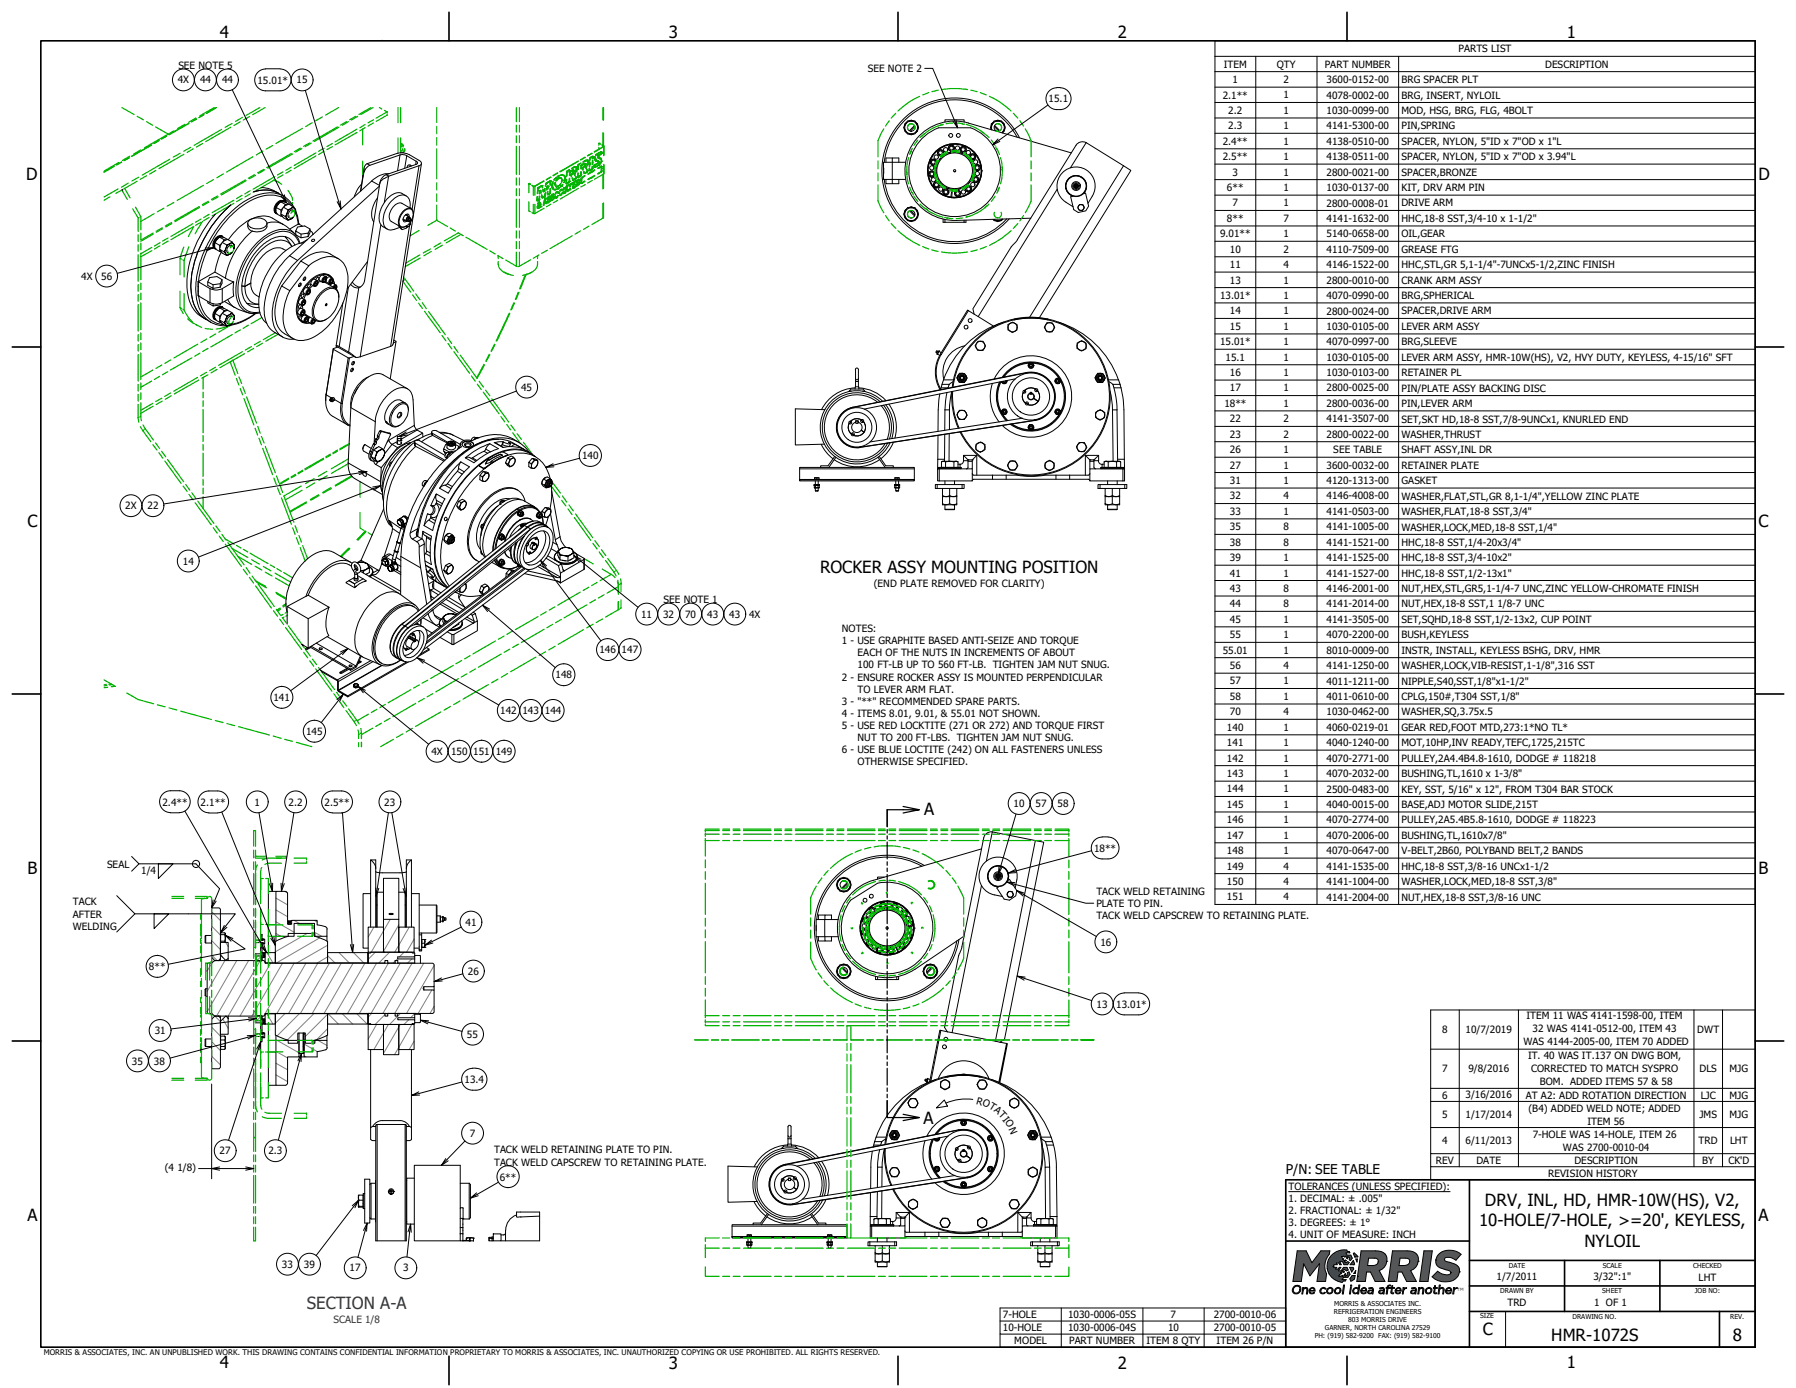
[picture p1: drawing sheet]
<svg xmlns="http://www.w3.org/2000/svg" width="559mm" height="432mm" viewBox="0 0 559 432" stroke-linecap="round" stroke-linejoin="round" font-family="sans-serif">
<defs><g id="words">
<g font-size="5.2">
<text x="68.4" y="11.7">4</text>
<text x="208.1" y="11.7">3</text>
<text x="347.8" y="11.7">2</text>
<text x="487.5" y="11.7">1</text>
<text x="8.1" y="55.9">D</text>
<text x="547.1" y="55.9">D</text>
<text x="8.5" y="163.9">C</text>
<text x="547.1" y="163.9">C</text>
<text x="255.1" y="178.4">ROCKER ASSY MOUNTING POSITION</text>
<text x="287.6" y="253.5">A</text>
<text x="8.6" y="271.8">B</text>
<text x="547.1" y="271.8">B</text>
<text x="287.3" y="349.8">A</text>
<text x="462" y="375.2">DRV, INL, HD, HMR-10W(HS), V2,</text>
<text x="8.5" y="379.7">A</text>
<text x="460.2" y="381.5">10-HOLE/7-HOLE, &gt;=20', KEYLESS,</text>
<text x="547.1" y="379.7">A</text>
<text x="493" y="387.8">NYLOIL</text>
<text x="461.4" y="415.4">C</text>
<text x="482.7" y="417.1">HMR-1072S</text>
<text x="539.1" y="417.1">8</text>
<text x="68.4" y="425.7">4</text>
<text x="208.1" y="425.8">3</text>
<text x="347.8" y="425.8">2</text>
<text x="487.5" y="425.7">1</text>
</g>
<text font-size="5.2" fill="#262659" x="95.4" y="407.4">SECTION A-A</text>
<text font-size="4.2" x="400.1" y="365.1">P/N: SEE TABLE</text>
<g font-size="3.1">
<text x="453.8" y="16.3">PARTS LIST</text>
<text x="55.5" y="21.3">SEE NOTE 5</text>
<text x="270" y="22.4">SEE NOTE 2</text>
<text x="380.7" y="21">ITEM</text>
<text x="397.3" y="21.1">QTY</text>
<text x="412.2" y="21">PART NUMBER</text>
<text x="480.8" y="21.1">DESCRIPTION</text>
<text x="55.3" y="26">4X</text>
<text x="62.2" y="26">44</text>
<text x="69.1" y="26">44</text>
<text x="80.1" y="26">15.01*</text>
<text x="92.3" y="26">15</text>
<text x="383.5" y="25.8">1</text>
<text x="399.4" y="25.8">2</text>
<text x="412.7" y="25.8">3600-0152-00</text>
<text x="436.1" y="25.8">BRG SPACER PLT</text>
<text x="326.3" y="31.8">15.1</text>
<text x="380.4" y="30.7">2.1**</text>
<text x="382.1" y="35.4">2.2</text>
<text x="399.4" y="30.6">1</text>
<text x="399.4" y="35.4">1</text>
<text x="412.7" y="30.7">4078-0002-00</text>
<text x="412.7" y="35.4">1030-0099-00</text>
<text x="436.1" y="30.7">BRG, INSERT, NYLOIL</text>
<text x="436.1" y="35.4">MOD, HSG, BRG, FLG, 4BOLT</text>
<text x="382.1" y="40.3">2.3</text>
<text x="399.4" y="40.3">1</text>
<text x="412.7" y="40.3">4141-5300-00</text>
<text x="436.1" y="40.3">PIN,SPRING</text>
<text x="380.4" y="45.1">2.4**</text>
<text x="399.4" y="45">1</text>
<text x="412.7" y="45.1">4138-0510-00</text>
<text x="436.1" y="45.1">SPACER, NYLON, 5&quot;ID x 7&quot;OD x 1&quot;L</text>
<text x="380.4" y="49.8">2.5**</text>
<text x="399.4" y="49.8">1</text>
<text x="412.7" y="49.8">4138-0511-00</text>
<text x="436.1" y="49.8">SPACER, NYLON, 5&quot;ID x 7&quot;OD x 3.94&quot;L</text>
<text x="381.8" y="59.5">6**</text>
<text x="383.5" y="54.7">3</text>
<text x="399.4" y="54.6">1</text>
<text x="399.4" y="59.4">1</text>
<text x="412.7" y="54.7">2800-0021-00</text>
<text x="412.7" y="59.4">1030-0137-00</text>
<text x="436.1" y="54.7">SPACER,BRONZE</text>
<text x="436.1" y="59.4">KIT, DRV ARM PIN</text>
<text x="383.5" y="64.2">7</text>
<text x="399.4" y="64.2">1</text>
<text x="412.7" y="64.3">2800-0008-01</text>
<text x="436.1" y="64.2">DRIVE ARM</text>
<text x="381.8" y="69.1">8**</text>
<text x="399.4" y="69">7</text>
<text x="412.7" y="69">4141-1632-00</text>
<text x="436.1" y="69.1">HHC,18-8 SST,3/4-10 x 1-1/2&quot;</text>
<text x="379.6" y="73.9">9.01**</text>
<text x="399.4" y="73.8">1</text>
<text x="412.7" y="73.9">5140-0658-00</text>
<text x="436.1" y="73.9">OIL,GEAR</text>
<text x="382.7" y="78.6">10</text>
<text x="382.7" y="83.4">11</text>
<text x="399.4" y="78.6">2</text>
<text x="399.4" y="83.4">4</text>
<text x="412.7" y="78.6">4110-7509-00</text>
<text x="412.7" y="83.4">4146-1522-00</text>
<text x="436.1" y="78.6">GREASE FTG</text>
<text x="436.1" y="83.4">HHC,STL,GR 5,1-1/4&quot;-7UNCx5-1/2,ZINC FINISH</text>
<text x="25.3" y="87.1">4X</text>
<text x="31.5" y="87.1">56</text>
<text x="382.7" y="88.2">13</text>
<text x="399.4" y="88.2">1</text>
<text x="412.7" y="88.2">2800-0010-00</text>
<text x="436.1" y="88.2">CRANK ARM ASSY</text>
<text x="379.6" y="93">13.01*</text>
<text x="399.4" y="93">1</text>
<text x="412.7" y="93">4070-0990-00</text>
<text x="436.1" y="93">BRG,SPHERICAL</text>
<text x="382.7" y="97.8">14</text>
<text x="399.4" y="97.8">1</text>
<text x="412.7" y="97.9">2800-0024-00</text>
<text x="436.1" y="97.8">SPACER,DRIVE ARM</text>
<text x="379.6" y="107.4">15.01*</text>
<text x="382.7" y="102.6">15</text>
<text x="399.4" y="102.6">1</text>
<text x="399.4" y="107.4">1</text>
<text x="412.7" y="102.6">1030-0105-00</text>
<text x="412.7" y="107.4">4070-0997-00</text>
<text x="436.1" y="102.6">LEVER ARM ASSY</text>
<text x="436.1" y="107.4">BRG,SLEEVE</text>
<text x="381.3" y="112.2">15.1</text>
<text x="399.4" y="112.2">1</text>
<text x="412.7" y="112.2">1030-0105-00</text>
<text x="436.1" y="112.3">LEVER ARM ASSY, HMR-10W(HS), V2, HVY DUTY, KEYLESS, 4-15/16&quot; SFT</text>
<text x="382.7" y="117">16</text>
<text x="399.4" y="117">1</text>
<text x="412.7" y="117">1030-0103-00</text>
<text x="436.1" y="117">RETAINER PL</text>
<text x="162.1" y="121.5">45</text>
<text x="382.7" y="121.8">17</text>
<text x="399.4" y="121.8">1</text>
<text x="412.7" y="121.8">2800-0025-00</text>
<text x="436.1" y="121.9">PIN/PLATE ASSY BACKING DISC</text>
<text x="380.9" y="126.6">18**</text>
<text x="382.7" y="131.4">22</text>
<text x="399.4" y="126.6">1</text>
<text x="399.4" y="131.4">2</text>
<text x="412.7" y="126.6">2800-0036-00</text>
<text x="412.7" y="131.4">4141-3507-00</text>
<text x="436.1" y="126.6">PIN,LEVER ARM</text>
<text x="436.1" y="131.4">SET,SKT HD,18-8 SST,7/8-9UNCx1, KNURLED END</text>
<text x="382.7" y="136.2">23</text>
<text x="399.4" y="136.2">2</text>
<text x="412.7" y="136.2">2800-0022-00</text>
<text x="436.1" y="136.2">WASHER,THRUST</text>
<text x="181.1" y="142.9">140</text>
<text x="382.7" y="141">26</text>
<text x="399.4" y="141">1</text>
<text x="414.8" y="141">SEE TABLE</text>
<text x="436.1" y="141">SHAFT ASSY,INL DR</text>
<text x="382.7" y="145.8">27</text>
<text x="399.4" y="145.8">1</text>
<text x="412.7" y="145.8">3600-0032-00</text>
<text x="436.1" y="145.8">RETAINER PLATE</text>
<text x="382.7" y="150.6">31</text>
<text x="382.7" y="155.4">32</text>
<text x="399.4" y="150.6">1</text>
<text x="399.4" y="155.4">4</text>
<text x="412.7" y="150.6">4120-1313-00</text>
<text x="412.7" y="155.4">4146-4008-00</text>
<text x="436.1" y="150.6">GASKET</text>
<text x="436.1" y="155.4">WASHER,FLAT,STL,GR 8,1-1/4&quot;,YELLOW ZINC PLATE</text>
<text x="39" y="158.5">2X</text>
<text x="45.9" y="158.5">22</text>
<text x="382.7" y="160.2">33</text>
<text x="399.4" y="160.1">1</text>
<text x="412.7" y="160.2">4141-0503-00</text>
<text x="436.1" y="160.2">WASHER,FLAT,18-8 SST,3/4&quot;</text>
<text x="382.7" y="165">35</text>
<text x="399.4" y="165">8</text>
<text x="412.7" y="165">4141-1005-00</text>
<text x="436.1" y="165">WASHER,LOCK,MED,18-8 SST,1/4&quot;</text>
<text x="382.7" y="169.8">38</text>
<text x="399.4" y="169.8">8</text>
<text x="412.7" y="169.8">4141-1521-00</text>
<text x="436.1" y="169.8">HHC,18-8 SST,1/4-20x3/4&quot;</text>
<text x="56.9" y="175.6">14</text>
<text x="382.7" y="174.6">39</text>
<text x="382.7" y="179.4">41</text>
<text x="399.4" y="174.6">1</text>
<text x="399.4" y="179.4">1</text>
<text x="412.7" y="174.6">4141-1525-00</text>
<text x="412.7" y="179.4">4141-1527-00</text>
<text x="436.1" y="174.6">HHC,18-8 SST,3/4-10x2&quot;</text>
<text x="436.1" y="179.4">HHC,18-8 SST,1/2-13x1&quot;</text>
<text x="271.8" y="182.8">(END PLATE REMOVED FOR CLARITY)</text>
<text x="382.7" y="184.1">43</text>
<text x="399.4" y="184.2">8</text>
<text x="412.7" y="184.1">4146-2001-00</text>
<text x="436.1" y="184.2">NUT,HEX,STL,GR5,1-1/4-7 UNC,ZINC YELLOW-CHROMATE FINISH</text>
<text x="206.4" y="187.6">SEE NOTE 1</text>
<text x="382.7" y="189">44</text>
<text x="399.4" y="189">8</text>
<text x="412.7" y="189">4141-2014-00</text>
<text x="436.1" y="189">NUT,HEX,18-8 SST,1</text>
<text x="465.9" y="189">1/8-7 UNC</text>
<text x="199.5" y="192.2">11</text>
<text x="206.3" y="192.2">32</text>
<text x="213.2" y="192.2">70</text>
<text x="220" y="192.2">43</text>
<text x="226.9" y="192.2">43</text>
<text x="233" y="192.2">4X</text>
<text x="261.9" y="196.7">NOTES:</text>
<text x="382.7" y="193.7">45</text>
<text x="399.4" y="193.7">1</text>
<text x="412.7" y="193.8">4141-3505-00</text>
<text x="436.1" y="193.8">SET,SQHD,18-8 SST,1/2-13x2, CUP POINT</text>
<text x="186.5" y="203.3">146</text>
<text x="193.4" y="203.2">147</text>
<text x="261.9" y="200.4">1 - USE GRAPHITE BASED ANTI-SEIZE AND TORQUE</text>
<text x="380.4" y="203.4">55.01</text>
<text x="382.7" y="198.6">55</text>
<text x="399.4" y="198.6">1</text>
<text x="399.4" y="203.3">1</text>
<text x="412.7" y="198.6">4070-2200-00</text>
<text x="412.7" y="203.4">8010-0009-00</text>
<text x="436.1" y="198.6">BUSH,KEYLESS</text>
<text x="436.1" y="203.4">INSTR, INSTALL, KEYLESS BSHG, DRV, HMR</text>
<text x="266.8" y="204.2">EACH OF THE NUTS IN INCREMENTS OF ABOUT</text>
<text x="266.8" y="208">100 FT-LB UP TO 560 FT-LB. TIGHTEN JAM NUT SNUG.</text>
<text x="382.7" y="208.2">56</text>
<text x="399.4" y="208.2">4</text>
<text x="412.7" y="208.2">4141-1250-00</text>
<text x="436.1" y="208.2">WASHER,LOCK,VIB-RESIST,1-1/8&quot;,316 SST</text>
<text x="172.8" y="211.1">148</text>
<text x="261.9" y="211.7">2 - ENSURE ROCKER ASSY IS MOUNTED PERPENDICULAR</text>
<text x="266.8" y="215.5">TO LEVER ARM FLAT.</text>
<text x="382.7" y="212.9">57</text>
<text x="399.4" y="212.9">1</text>
<text x="412.7" y="213">4011-1211-00</text>
<text x="436.1" y="213">NIPPLE,S40,SST,1/8&quot;x1-1/2&quot;</text>
<text x="85.1" y="218.1">141</text>
<text x="261.9" y="219.3">3 - &quot;**&quot; RECOMMENDED SPARE PARTS.</text>
<text x="382.7" y="217.7">58</text>
<text x="399.4" y="217.7">1</text>
<text x="412.7" y="217.7">4011-0610-00</text>
<text x="436.1" y="217.8">CPLG,150#,T304 SST,1/8&quot;</text>
<text x="155.6" y="222.2">142</text>
<text x="162.6" y="222.2">143</text>
<text x="169.5" y="222.2">144</text>
<text x="261.9" y="223">4 - ITEMS 8.01, 9.01, &amp; 55.01 NOT SHOWN.</text>
<text x="261.9" y="226.8">5 - USE RED LOCKTITE (271 OR 272) AND TORQUE FIRST</text>
<text x="381.8" y="227.3">140</text>
<text x="382.7" y="222.6">70</text>
<text x="399.4" y="222.6">4</text>
<text x="399.4" y="227.3">1</text>
<text x="412.7" y="222.6">1030-0462-00</text>
<text x="412.7" y="227.3">4060-0219-01</text>
<text x="436.1" y="222.6">WASHER,SQ,3.75x.5</text>
<text x="436.1" y="227.4">GEAR RED,FOOT MTD,273:1*NO TL*</text>
<text x="95.2" y="228.6">145</text>
<text x="266.8" y="230.6">NUT TO 200 FT-LBS. TIGHTEN JAM NUT SNUG.</text>
<text x="381.8" y="232.2">141</text>
<text x="399.4" y="232.2">1</text>
<text x="412.7" y="232.2">4040-1240-00</text>
<text x="436.1" y="232.2">MOT,10HP,INV READY,TEFC,1725,215TC</text>
<text x="134.2" y="234.8">4X</text>
<text x="140.3" y="234.8">150</text>
<text x="147.3" y="234.8">151</text>
<text x="154.2" y="234.8">149</text>
<text x="261.9" y="234.3">6 - USE BLUE LOCTITE (242) ON ALL FASTENERS UNLESS</text>
<text x="266.8" y="238.1">OTHERWISE SPECIFIED.</text>
<text x="381.8" y="237">142</text>
<text x="399.4" y="236.9">1</text>
<text x="412.7" y="237">4070-2771-00</text>
<text x="436.1" y="237">PULLEY,2A4.4B4.8-1610, DODGE # 118218</text>
<text x="381.8" y="241.7">143</text>
<text x="399.4" y="241.7">1</text>
<text x="412.7" y="241.7">4070-2032-00</text>
<text x="436.1" y="241.8">BUSHING,TL,1610 x 1-3/8&quot;</text>
<text x="50.5" y="250.6">2.4**</text>
<text x="62.4" y="250.7">2.1**</text>
<text x="79.2" y="250.6">1</text>
<text x="89.8" y="250.6">2.2</text>
<text x="101" y="250.7">2.5**</text>
<text x="119.6" y="250.6">23</text>
<text x="315.3" y="251.1">10</text>
<text x="322.2" y="251.1">57</text>
<text x="329.1" y="251.1">58</text>
<text x="381.8" y="246.5">144</text>
<text x="381.8" y="251.3">145</text>
<text x="399.4" y="246.5">1</text>
<text x="399.4" y="251.3">1</text>
<text x="412.7" y="246.6">2500-0483-00</text>
<text x="412.7" y="251.3">4040-0015-00</text>
<text x="436.1" y="246.6">KEY, SST, 5/16&quot; x 12&quot;, FROM T304 BAR STOCK</text>
<text x="436.1" y="251.3">BASE,ADJ MOTOR SLIDE,215T</text>
<text x="381.8" y="256.2">146</text>
<text x="399.4" y="256.1">1</text>
<text x="412.7" y="256.2">4070-2774-00</text>
<text x="436.1" y="256.2">PULLEY,2A5.4B5.8-1610, DODGE # 118223</text>
<text x="381.8" y="260.9">147</text>
<text x="399.4" y="260.9">1</text>
<text x="412.7" y="260.9">4070-2006-00</text>
<text x="436.1" y="261">BUSHING,TL,1610x7/8&quot;</text>
<text x="33.3" y="269.9">SEAL</text>
<text x="340.4" y="265">18**</text>
<text x="381.8" y="265.7">148</text>
<text x="399.4" y="265.7">1</text>
<text x="412.7" y="265.7">4070-0647-00</text>
<text x="436.1" y="265.7">V-BELT,2B60, POLYBAND BELT,2 BANDS</text>
<text x="43.9" y="271.8">1/4</text>
<text x="381.8" y="270.5">149</text>
<text x="381.8" y="275.3">150</text>
<text x="399.4" y="270.5">4</text>
<text x="399.4" y="275.3">4</text>
<text x="412.7" y="270.5">4141-1535-00</text>
<text x="412.7" y="275.3">4141-1004-00</text>
<text x="436.1" y="270.6">HHC,18-8 SST,3/8-16 UNCx1-1/2</text>
<text x="436.1" y="275.3">WASHER,LOCK,MED,18-8 SST,3/8&quot;</text>
<text x="22.7" y="281.7">TACK</text>
<text x="341.1" y="278.4">TACK WELD RETAINING</text>
<text x="381.8" y="280.1">151</text>
<text x="399.4" y="280.1">4</text>
<text x="412.7" y="280.2">4141-2004-00</text>
<text x="436.1" y="280.2">NUT,HEX,18-8 SST,3/8-16 UNC</text>
<text x="22.7" y="285.4">AFTER</text>
<text x="341.1" y="282.1">PLATE TO PIN.</text>
<text x="341.1" y="285.9">TACK WELD CAPSCREW TO RETAINING PLATE.</text>
<text x="22.7" y="289.2">WELDING</text>
<text x="144.8" y="288">41</text>
<text x="342.4" y="294.2">16</text>
<text x="46.4" y="301.8">8**</text>
<text x="145.5" y="303.3">26</text>
<text x="341.2" y="313.5">13</text>
<text x="347.3" y="313.5">13.01*</text>
<text x="474.9" y="317.1">ITEM 11 WAS 4141-1598-00, ITEM</text>
<text x="48.1" y="321.7">31</text>
<text x="145.3" y="322.9">55</text>
<text x="448.7" y="321.4">8</text>
<text x="456" y="321.2">10/7/2019</text>
<text x="476.8" y="321.2">32 WAS 4141-0512-00, ITEM 43</text>
<text x="528.1" y="321.4">DWT</text>
<text x="474" y="325.2">WAS 4144-2005-00, ITEM 70 ADDED</text>
<text x="475.4" y="329.6">IT. 40 WAS IT.137 ON DWG BOM,</text>
<text x="41" y="331.2">35</text>
<text x="47.9" y="331.2">38</text>
<text x="448.7" y="333.6">7</text>
<text x="456.9" y="333.4">9/8/2016</text>
<text x="476.4" y="333.6">CORRECTED TO MATCH SYSPRO</text>
<text x="528.8" y="333.6">DLS</text>
<text x="538.1" y="333.6">MJG</text>
<text x="144.5" y="336.9">13.4</text>
<text x="448.7" y="341.8">6</text>
<text x="456" y="341.6">3/16/2016</text>
<text x="474.7" y="341.8">AT A2: ADD ROTATION DIRECTION</text>
<text x="479.1" y="337.7">BOM. ADDED ITEMS 57 &amp; 58</text>
<text x="529.1" y="341.8">LJC</text>
<text x="538.1" y="341.8">MJG</text>
<text x="303.6" y="343.3" transform="rotate(16 303.6 343.3)">R</text>
<text x="305.5" y="343.9" transform="rotate(24 305.5 343.9)">O</text>
<text x="307.5" y="344.8" transform="rotate(32 307.5 344.8)">T</text>
<text x="309.1" y="345.8" transform="rotate(39 309.1 345.8)">A</text>
<text x="310.6" y="347" transform="rotate(46 310.6 347)">T</text>
<text x="448.7" y="347.9">5</text>
<text x="456" y="347.7">1/17/2014</text>
<text x="475.6" y="345.8">(B4) ADDED WELD NOTE; ADDED</text>
<text x="528.8" y="347.9">JMS</text>
<text x="538.1" y="347.9">MJG</text>
<text x="146.2" y="353.6">7</text>
<text x="311.8" y="348.3" transform="rotate(52 311.8 348.3)">I</text>
<text x="312.6" y="349.2" transform="rotate(59 312.6 349.2)">O</text>
<text x="313.8" y="351.1" transform="rotate(67 313.8 351.1)">N</text>
<text x="476.9" y="353.9">7-HOLE WAS 14-HOLE, ITEM 26</text>
<text x="493.9" y="349.9">ITEM 56</text>
<text x="68.3" y="359.2">27</text>
<text x="83.5" y="359.2">2.3</text>
<text x="153.7" y="358.8">TACK WELD RETAINING PLATE TO PIN.</text>
<text x="448.7" y="356">4</text>
<text x="456" y="355.8">6/11/2013</text>
<text x="486.3" y="358">WAS 2700-0010-04</text>
<text x="528.5" y="356">TRD</text>
<text x="538.3" y="356">LHT</text>
<text x="51.2" y="364.4">(4</text>
<text x="55.2" y="364.4">1/8)</text>
<text x="153.7" y="362.6">TACK WELD CAPSCREW TO RETAINING PLATE.</text>
<text x="446.8" y="362.1">REV</text>
<text x="459.4" y="362.1">DATE</text>
<text x="489.9" y="362.1">DESCRIPTION</text>
<text x="529.7" y="362.1">BY</text>
<text x="537.8" y="362.1">CK'D</text>
<text x="155.5" y="367.3">6**</text>
<text x="400.9" y="370.2">TOLERANCES (UNLESS SPECIFIED):</text>
<text x="481.6" y="366.1">REVISION HISTORY</text>
<text x="400.9" y="374">1. DECIMAL: ± .005&quot;</text>
<text x="400.9" y="377.7">2. FRACTIONAL: ± 1/32&quot;</text>
<text x="400.9" y="381.5">3. DEGREES: ± 1°</text>
<text x="400.9" y="385.3">4. UNIT OF MEASURE: INCH</text>
<text x="87.7" y="394.5">33</text>
<text x="94.6" y="394.5">39</text>
<text x="108.8" y="395.5">17</text>
<text x="125.4" y="395.5">3</text>
<text x="465.6" y="398.2">1/7/2011</text>
<text x="495.7" y="398.2">3/32&quot;:1&quot;</text>
<text x="528.5" y="398.4">LHT</text>
<text x="469.1" y="406.3">TRD</text>
<text x="496" y="406.3">1 OF 1</text>
<text x="312" y="410.1">7-HOLE</text>
<text x="332.3" y="410.1">1030-0006-05S</text>
<text x="364.2" y="410.1">7</text>
<text x="377.6" y="410.1">2700-0010-06</text>
<text x="312" y="414.1">10-HOLE</text>
<text x="315.6" y="418.2">MODEL</text>
<text x="332.3" y="414.1">1030-0006-04S</text>
<text x="332.6" y="418.2">PART NUMBER</text>
<text x="356.7" y="418">ITEM 8 QTY</text>
<text x="363.4" y="414.1">10</text>
<text x="377.6" y="414.1">2700-0010-05</text>
<text x="378.5" y="418">ITEM 26 P/N</text>
</g>
<text font-size="3.1" fill="#262659" x="103.8" y="411.7">SCALE 1/8</text>
<text font-size="2.6" fill="#55565a" x="453.3" y="402.6">™</text>
<text font-size="2.4" x="13.6" y="421.4">MORRIS &amp; ASSOCIATES, INC. AN UNPUBLISHED WORK. THIS DRAWING CONTAINS CONFIDENTIAL INFORMATION PROPRIETARY TO MORRIS &amp; ASSOCIATES, INC. UNAUTHORIZED COPYING OR USE PROHIBITED. ALL RIGHTS RESERVED.</text>
<g font-size="2.1">
<text x="469.5" y="394.4">DATE</text>
<text x="498.7" y="394.4">SCALE</text>
<text x="526.8" y="394.4">CHECKED</text>
<text x="415.1" y="406.3">MORRIS &amp; ASSOCIATES INC.</text>
<text x="466.8" y="402.3">DRAWN BY</text>
<text x="498.5" y="402.3">SHEET</text>
<text x="527.3" y="402.3">JOB NO:</text>
<text x="412.2" y="413.8">GARNER, NORTH CAROLINA 27529</text>
<text x="415" y="408.8">REFRIGERATION ENGINEERS</text>
<text x="419.5" y="411.4">803 MORRIS DRIVE</text>
<text x="460.6" y="410.1">SIZE</text>
<text x="489.3" y="410.3">DRAWING NO.</text>
<text x="538.4" y="410.3">REV.</text>
<text x="409.1" y="416.4">PH: (919) 582-9200 FAX: (919) 582-9100</text>
</g>
</g></defs>
<!-- layer: Hatch -->
<g fill="none" stroke="#808080" stroke-width=".31">
<path d="M85.9 279.4l3.6 2.1M88.5 277.3l.8 .4M65.8 297.1l1.8 1.7M65.8 292.6l2.8 2.8M65.8 288.1l2.8 2.8M65.8 283.6l2.8 2.8M65.9 299.6l-1.4 2.5M68.6 296.7l.6 1.1M70 298.8l-5.5 9.6M70.2 293.2l.8 1.3M73.7 298.8l-9.2 16M77.3 298.8l-9.9 17.3"/>
<path d="M81 298.8l-10 17.3M81.4 297.4l-1.6 1.6M81.5 292.2l.4 .2 .3-.2M81.5 291.1l-.4 .3M81.5 298.5l-.2 .1M81.5 294.8l-.4 .3M81.5 293.4l.4 .2M81.6 292.5l-1.4 .7M83.1 296.4l1.8 3.1M84.2 299.7l-9.5 16.4M85.9 290.4l1.5 .9M85.9 286.8l5.6 3.2"/>
<path d="M85.9 283.1l3.6 2.1M87.9 299.7l-9.5 16.4M91.5 299.7l-9.5 16.4M91.5 286.3l1.7 1M95.2 299.7l-9 15.6M95.6 290.4l-9.9 5.7M97.9 290l2.2 1.3M97.9 286.3l.8 .5M98.9 299.7l-9.1 15.6M99.4 291.8l-13.4 7.8M101.9 297.7l-3.2 1.9M101.9 294.1l-9.6 5.5"/>
<path d="M101.9 297.3l2.3 2.2M102.5 299.7l-9 15.6M105.5 296.4l3.1 3.1M106.2 299.7l-9 15.6M109.9 299.7l-9.1 15.6M110 296.4l3.2 3.1M113.5 299.7l-9 15.6M116.3 288.4l-1.7 3.1M116.8 296.2l-2.2 2.2M117.2 299.7l-9.1 15.6M120.8 299.7l-9 15.6M121.2 296.2l-3.3 3.4"/>
<path d="M121.4 286l-5.9 10.2M122.9 299l-.6 .6M123.8 298.2l-.7 .6M124.1 287.7l-4.9 8.5M124.5 299.7l-9.1 15.6M125.7 296.2l-1.4 1.5M127.3 288.4l-4.5 7.8M128.1 298.3l-1.3 1.3M128.2 299.7l-9.1 15.6M128.8 292.2l-2.3 4M129 297.4l-.2 .3M131.8 299.7l-9 15.6"/>
<path d="M65.8 319.5l2.8 2.8M66.9 316.1l1.7 1.7M69.3 317.1l1.7 2.8M81.4 316l-1.6 1.6M81.5 316.8l-.4 .3M83.1 315.4l1.8 3.2M88.6 315.3l-2.9 3M93.2 315.3l-7 7M97.7 315.3l-8.3 8.2M101.9 315.5l-6.9 7M102.1 315.4l3.2 3.2M106.6 315.4l3.1 3.2"/>
<path d="M111.1 315.4l3.1 3.2M115.6 315.3l-1 1.1M117.2 318.7l-2.6 4.6M119.8 315.7l-3.1 3M120.8 318.7l-4.5 7.8M124.5 318.7l-5.2 9M124.6 315.3l-3.4 3.4M127.2 317.2l-1.5 1.5M128.1 318.7l-5.4 9.4M129 315.3l-1.2 1.3M134.4 308l-4.3 7.3M135.1 300.4l-8.6 14.9"/>
<path d="M135.1 306.7l-.2 .3M135.1 313.1l-1.3 2.2M65.8 328.5l2.8 2.8M65.8 324l2.8 2.8M81.5 323.2l-.4 .3M81.5 320.5l-.4 .2M81.5 321.3l.4 .3M81.5 322.5l.4 .3M82.4 321.6l-.9 .9M85.9 334.4l3.6 2.1M85.9 330.8l3.6 2M85.9 327.1l3.6 2"/>
<path d="M86.2 323.7l6.8 3.8M92.6 323.7l.4 .1M94.3 325.6l.3 .3M94.6 321.4h.1M94.6 328.5l.6 .3M94.6 324.8l4.1 2.4M98 324l-.6 .5M98.9 323.7l2.8 1.5M101.9 320l-3.3 3.4M128.8 323.9l-1.5 2.6"/>
</g>
<!-- layer: Visible Edges(MORRIS) -->
<g fill="none" stroke="#000" stroke-width=".31">
<path d="M260.4 275.5l.1 .6M260.5 275.8v.6l.5 .3M260.5 274.3l-.1 .7M260.8 276.5l.5 .5M260.8 276.2l.6 1h1.1M260.8 276.2l.9 .9 .8 .1M261 273.7l-.5 .4v.6M261.3 273.5l-.5 .5M261.6 277.2l.7 .2M262 277.2l.5 .4 .6-.4M262 273.2l.5-.3 .6 .3M262.3 273.1l-.7 .1"/>
<path d="M262.8 273.1l.6 .1M263.4 277.2l-.6 .2M263.5 274.7l-1.5 1.5M263.7 275l-1.4 1.4M263.8 273.5l.5 .5M264 273.7l.5 .4v.6M264.3 276.2l-.6 .7-1.2 .3M264.3 274.2a2 2 0 0 0-2.8-.7 2 2 0 0 0-.7 2.7M264.3 274.2l.2 .8-.2 1.2M264.3 274.3l.6 1-.6 .9M264.3 276.2l-.6 1h-1.2M264.3 274.3l-.6-1.1h-2.3l-1.2 2.1 .6 .9"/>
<path d="M264.3 276.5l-.5 .5M264.5 274.3l.2 .7M264.5 275.8v.6l-.5 .3M264.7 275.5l-.2 .6M273.1 274.8a14.3 14.3 0 0 1 17.1 15 14.3 14.3 0 0 1-19.3 12.2 14.3 14.3 0 0 1-6.2-22l8.3-5.2M275.1 272.9h-2.1v.6M287.6 269.2a22.6 22.6 0 0 0-32.4 10.5 22.6 22.6 0 0 0 14.4 30.7 22.6 22.6 0 0 0 28.8-18.1M305.4 264.1l-33.7 9.7a15.5 15.5 0 0 0-9.7 21.5 15.5 15.5 0 0 0 22.7 6.2M310.7 275.8a3.3 3.3 0 0 1-3.4-3.6 3.3 3.3 0 0 1 4.2-2.8 3.3 3.3 0 0 1 2 4.6l.6-.4 2.3 3.5-.4 1.6-1.9 1.3-1.7-.3-2.3-3.5 .6-.4M313.5 278.6l.7 .5M313.5 278.6l.3 .5h.5M315.1 277.9l-.2-.5h-.5a.89 .89 0 0 0-.9 1.2"/>
<path d="M315.1 277.9a.83 .83 0 0 1 0 .9 .83 .83 0 0 1-.8 .3M315.1 277.8a.92 .92 0 0 0-1.2-.4 .92 .92 0 0 0-.4 1.2M315.1 277.8a.92 .92 0 0 1-.9 1.3M315.8 276.3a8.4 8.4 0 0 0 .1-6.2 5.9 5.9 0 0 0-10-1.2 5.9 5.9 0 0 0 3.5 9.5l2.5 .5M254.6 291.4v1.3h2.1M256.7 286.1v-1.4h2v1.4M256.7 291.4v1.3h2v-1.3M256.7 284.7h-2.1v1.4M260.8 286.1h-6.9v5.3h6.9M262.3 300l-.7 .2M262.8 300l.6 .2M267.6 288.7h.1"/>
<path d="M268.5 289.6l.5-.3 .6 .4v.6l-.7 .3-.5-.3zM268.8 285.9l.6-.3 .5 .4v.6l-.7 .4-.5-.4zM270 292.9l.6-.2 .5 .4v.6l-.6 .2-.5-.3zM270.9 282.9l.6-.3 .5 .4v.7l-.7 .2-.5-.4zM273 295l.6-.2 .6 .3-.1 .7-.5 .2-.6-.3zM274.3 281.3l.5-.2 .5 .3v.7l-.6 .2-.5-.3zM276.7 295.3l.6-.2 .6 .4-.1 .6-.6 .3-.5-.4zM277.9 281.6l.6-.2 .5 .3v.7l-.6 .2-.5-.3zM278.4 294.1l1.1 2.3M278.4 294.1l.2-.1 1.1 2.3a8.4 8.4 0 0 0 1.9-14 8.4 8.4 0 0 0-13.6 4 8.4 8.4 0 0 0 9.3 10.7l2.2-.6M278.6 294a5.9 5.9 0 0 0 1-10 5.9 5.9 0 0 0-9.4 3.5 5.9 5.9 0 0 0 7.3 6.9l.9-.3M279.6 296.1a8.2 8.2 0 0 0 1.4-13.9 8.2 8.2 0 0 0-13.1 5 8.2 8.2 0 0 0 10.4 9.4l1.1-.4"/>
<path d="M279.6 296.2l-.2 .1M280.1 293.8l.6-.3 .5 .4-.1 .6-.6 .3-.5-.4zM280.9 283.8l.6-.3 .6 .3-.1 .7-.6 .3-.5-.4zM282.2 290.8l.6-.3 .5 .4v.6l-.7 .3-.5-.4zM282.5 287.1l.6-.3 .5 .4-.1 .6-.5 .3-.6-.4zM284.5 288.7h.1M289.2 300l-.6 .2M289.7 300l.7 .2M300 291.2l-15.3 10.4M260.4 302.4l.1 .7M260.5 302.7v.6l.5 .4M260.5 301.3l-.1 .6"/>
<path d="M260.8 303.4l.5 .5M261 300.7l-.5 .4v.5M261.3 300.4l-.5 .5M261.6 304.2l.7 .1M262 301.2l1.5 1.5M262 304.2l.5 .3 .6-.3M262 300.2l.5-.4 .6 .4M262.3 301l1.4 1.4M263.4 304.2l-.6 .1M263.8 300.4l.5 .5M264 300.7l.5 .4v.5M264.3 301.2a2 2 0 0 0-3-.6 2 2 0 0 0 0 3.1 2 2 0 0 0 3-.5"/>
<path d="M264.3 301.2l.2 .8-.2 1.2M264.3 301.2l.6 1-.6 1M264.3 301.2l-.6-1h-2.3l-1.2 2 1.2 2h2.3l.6-1M264.3 303.4l-.5 .5M264.5 301.3l.2 .6M264.5 302.7v.6l-.5 .4M264.7 302.4l-.2 .7M272.4 304.7h.6M273 303.9v.8M279 303.9v.8h-6M279 304.7h.6M287.3 302.4l.2 .7"/>
<path d="M287.5 302.7v.6l.5 .4M287.5 301.3l-.2 .6M287.7 303.4l.5 .5M288 300.7l-.5 .4v.5M288.2 300.4l-.5 .5M288.6 304.2l.6 .1M288.9 304.2l.6 .3 .5-.3M288.9 300.2l.6-.4 .5 .4M289.7 301l-1.4 1.4M290 301.2l-1.5 1.5M290.4 304.2l-.7 .1M290.7 300.4l.5 .5"/>
<path d="M291 300.7l.5 .4v.5M291.2 301.2a2 2 0 0 0-3-.6 2 2 0 0 0 0 3.1 2 2 0 0 0 3-.5M291.2 301.2l.3 .8-.3 1.2M291.2 301.2l.6 1-.6 1M291.2 301.2l-.6-1h-2.3l-1.2 2 1.2 2h2.3l.6-1M291.2 303.4l-.5 .5M291.5 301.3l.1 .6M291.5 302.7v.6l-.5 .4M291.6 302.4l-.1 .7M288.1 335.7l-.1 .6M288.1 336.3l.2 .3M288.2 335.8h-.4l.2 .5"/>
<path d="M288.2 335.8v.5h-.2M288.5 336.6l.3 .1M288.5 335.6l-.3 .2M288.6 335.5l-.2 1.2zM288.7 335.7l.7 .1M289.3 336.3v.2M289.6 336.3h.1M291.3 335.8a28.5 28.5 0 0 0-19.5 20.4l-.1 .6M292 335.5a8.4 8.4 0 0 1 7.8-5.5 8.4 8.4 0 0 1 7.9 5.5M292.7 336.5l1.4-.7 .7 .4 .7 .4v1.7l-1.5 .7-1.4-.8zM292.7 320.5h-.3l-3.1 15.8M292.7 320.5l-3.1 15.9"/>
<path d="M292.7 320.5l2.1 .5M294.8 321l-.9-1.4 4.4-22.3 1-2.5 6.8-34.1a2.39 2.39 0 0 1 2.8-1.9l15.8 3.2-12.2 61.3-1.4 .9M294.8 321l16.3 3.2M294.8 334.9a24.5 24.5 0 0 1 10 0M294.8 334.8l-.3 .1 .3 .1M294.9 335a24.4 24.4 0 0 1 9.9 0M299.1 334.3h1.4h-1.4M304.8 336h1.7l.7 1.4-.9 1.4h-1.6l-.7-1.4zM304.8 334.8l.3 .1-.3 .1M308.4 335.8a28.7 28.7 0 0 1 19.1 19.4M310.8 336.7l2.4-12.1 .2 .1-2.3 12M311.1 324.2l2.1 .4"/>
<path d="M243.2 357.3l-.1 .1M243.8 357.3h-.6l.6-.7h3.7l.7 .8M245 356.6v-.7h1.3v.7M245.1 356.2a12.3 12.3 0 0 0-10.4 6.8M245.2 350.6a.48 .48 0 0 1 .4-.5 .48 .48 0 0 1 .5 .5M245.2 353.3v.1a.45 .45 0 0 0 .5 .4 .45 .45 0 0 0 .4-.5M245.2 350.5v5.4M246.1 350.5v5.4M246.2 356.2a12.3 12.3 0 0 1 8.5 4M247.5 357.3h.6M271.4 358.1l-.4 4-.1 7.7M272.1 355.2h2.2"/>
<path d="M273.7 357.7l-.7 4.5v7.2M274.3 355.2l-.3 1.2M275.2 357.4a24.7 24.7 0 0 0 2 11.4M275.3 356.1a24.7 24.7 0 0 1 35.1-19.4 24.7 24.7 0 0 1 7 39.5 24.7 24.7 0 0 1-39.6-6.2M275.5 357.3a24.4 24.4 0 0 0 2 11.5M275.6 356a24.4 24.4 0 0 1 34.8-19.1 24.4 24.4 0 0 1 6.9 39.1 24.4 24.4 0 0 1-39.3-6M275.6 354.3l-1.3 .9M277.6 351.7h1.5l.8 1.5-.8 1.4-1.7-.1-.7-1.4zM283.3 341.8h1.6l.8 1.4-.8 1.4h-1.7l-.8-1.5zM287.8 354.9a12.7 12.7 0 0 0 2.1 12M288.4 353.5a12.7 12.7 0 0 1 18.1-5.3 12.7 12.7 0 0 1 3.3 18.6 12.7 12.7 0 0 1-18.9 1.2M290 354.4a10.8 10.8 0 0 0 2.2 12.1"/>
<path d="M290.3 354.4a10.6 10.6 0 0 0 2.1 12.1M290.7 354.3v.1M290.7 354.4h.1M290.7 354.4l.1 .1M290.7 354.5l.3 .3M290.8 353a10.8 10.8 0 0 1 15.1-2.9 10.8 10.8 0 0 1 2.7 15.1 10.8 10.8 0 0 1-15.2 2.4M291.1 353a10.6 10.6 0 0 1 14.7-2.8 10.6 10.6 0 0 1 2.7 14.8 10.6 10.6 0 0 1-14.8 2.5M291.2 354.9h.6M291.8 354.1l-.2 .4-.4-.3M292 354l-.4 .6-.6-.4M292.2 354a.73 .73 0 0 1-.6 .8 .73 .73 0 0 1-.8-.5M292.3 354h.1"/>
<path d="M292.3 354.2l-.3 .6M292.4 353.9l-.4 1h-1l-.3-.6M295 353.4l-47 9.4M297.4 357.7a2.7 2.7 0 0 0 .7 3.3 2.73 2.73 0 0 1-.7-3.3 .41 .41 0 0 0 .6 0 .41 .41 0 0 0-.2-.6 2.7 2.7 0 0 1 3.4-.5 3.2 3.2 0 0 0-3.5 .4l-.4 .4 .1 .4M297.9 357.1l-.4 .7M298 357.2l-.4 .6M298.3 351.5l-53.9 10.8a6.3 6.3 0 0 0-5 7.3 6.3 6.3 0 0 0 7.2 5.1M298.3 351.5l-53.9 10.8M298.3 351.5a7.6 7.6 0 0 1 9 6.1 7.6 7.6 0 0 1-6.3 8.8M298.4 351.6a7.5 7.5 0 0 1 8.8 6 7.5 7.5 0 0 1-6.2 8.7M299 349.4l.3 .6M299.1 348.8v.1"/>
<path d="M299.1 348.8l-.1 .4M299.1 348.7v.1M299.1 348.7l.1 .1M299.3 348.6l-.2 .1M299.3 348.5h1l.4 .8-.4 .8h-1l-.4-.8zM299.5 350.1h.6M299.5 348.5h.6M299.6 358v.1M299.6 357.6a1.29 1.29 0 0 1 1 2 1.06 1.06 0 0 1-1.7-.2 1.06 1.06 0 0 1 .7-1.5zM299.6 357.7h.4v.4h-.3zM299.7 358.1h.3M300 358a.92 .92 0 0 1 .6 1.5 .92 .92 0 0 1-1.5 0 .92 .92 0 0 1 .5-1.5"/>
<path d="M300 358v.1M300.3 348.6l.4 .6M300.7 349.4l-.4 .6M300.7 359.5l1.3 1M300.7 359.5l1.3 .9M300.8 359.6h.1M300.9 359.6v.1M301.1 356.7l.7 .6M301.2 359.9h.1M301.3 359.9v.1M301.9 357.2a2.7 2.7 0 0 1 .1 3.2M301.9 357.2a2.7 2.7 0 0 1 .1 3.3 2.7 2.7 0 0 1-3.1 1"/>
<path d="M307.3 354.2l.3 .6M307.6 353.4l-.3 .6M307.7 353.3h.9l.5 .8-.5 .8h-.9l-.5-.8zM307.8 354.9h.7M308.2 353.3h.3M308.2 353.3h.1M308.2 353.3h-.4M308.7 353.4l.3 .6M309 354.2l-.3 .6M314.2 342.3l1.4-.7 .7 .3 .7 .5-.1 1.6-1.4 .8-1.4-.9zM320.5 351.7h1.6l.9 1.5-.9 1.4-1.6-.1-.8-1.4zM324 354.3l1.3 .9"/>
<path d="M325.3 355.2l.3 1a23.5 23.5 0 0 1 1 6.9l.2 16M325.3 355.2h2.2M327.5 355.2l.7 3 .5 3.9 .2 23h-10.8v-3.7h10.8M234.6 373.7a12.3 12.3 0 0 0 3.6 4.6M235.6 363l-9.1-.2v11.2l9.1-.2M238.6 378.5a12.3 12.3 0 0 0 14.1 0M238.8 377.6l-2.1 2.9h-2.4v.5M239.1 377.8l-2.2 3.2M243.2 367.2a2.7 2.7 0 0 0 .7 3.3M243.7 366.7a.41 .41 0 0 1 .2 .6 .41 .41 0 0 1-.7 0 2.7 2.7 0 0 0 .7 3.2M243.7 366.6l-.5 .2v.6M243.8 366.7l-.5 .6"/>
<path d="M243.8 366.7l-.4 .7M244 370.5l.8 .4M244.4 362.2a6.4 6.4 0 0 0-5 7.4 6.4 6.4 0 0 0 7.2 5.2l54.4-8.4M245.3 366.9a1.62 1.62 0 0 0-1 2.5 1.62 1.62 0 0 0 2.7 0 1.62 1.62 0 0 0-1-2.5M245.3 366.9v.4h.7v-.4M245.3 366.9v-.4h.7v.4M246 366.9h.1M247 366.3l.6 .5M247 369.4l.8 .7M247 369.4l.8 .6a2.7 2.7 0 0 1-3.1 1 2.7 2.7 0 0 0 3.2-1 2.7 2.7 0 0 0-.2-3.3 2.7 2.7 0 0 1 .2 3.3M247 366.1a2.7 2.7 0 0 0-3.3 .5M247.7 369.9h.1"/>
<path d="M252.1 360.7a10.1 10.1 0 0 0-14.6 1.7 10.1 10.1 0 0 0 2.6 14.5 10.1 10.1 0 0 0 14.3-3.3M252.2 377.8l2.2 3.2M252.5 377.6l2.1 2.9h2.4v.5M252.9 360.5a10.8 10.8 0 0 0-15.8 1.4 10.8 10.8 0 0 0 2.8 15.6 10.8 10.8 0 0 0 15.3-4.1M253.2 361.7a10.1 10.1 0 0 1 1.9 10.5M253.7 360.4a11.4 11.4 0 0 0-17 1 11.4 11.4 0 0 0 3 16.8 11.4 11.4 0 0 0 16.3-4.9M253.9 361.6a10.8 10.8 0 0 1 1.9 10.5M254.6 361.4a11.4 11.4 0 0 1 1.9 10.6M255.6 361.3a12.3 12.3 0 0 1 1.9 10.5M257 373.1a12.3 12.3 0 0 1-3.9 5.2M270.8 371v10.4M271.9 379.3v1.7"/>
<path d="M273 370.7l-.1 8.4M273.2 379.3v1.7M274.5 379.1l1.3 .2 .9-.2 .4 .2M274.5 379.1h2.2l.4 .2M274.5 379.1l-1.3 .2-1-.2-.3 .2M274.5 379.1h-2.2l-.4 .2M275.8 379.3v1.7M277.1 379.3v1.7M277.6 363.2l1.5 .1 .8 1.4-.8 1.4h-1.7l-.7-1.5zM278.8 377.2l1.4 1.5M280.2 378.7h.1M280.2 378.7v2.4l-.4 .3"/>
<path d="M281.6 378.7h.1M281.6 378.7v.3h-1.4M281.6 379v2.4h-1.8M282.7 373.8l1.4-.8 1.4 .9-.1 1.6-1.4 .8-1.4-.9zM283 377.2l-1.4 1.5M290.6 363.8l.4 .6M291 363l-.4 .6M291 362.9h1l.4 .8-.4 .8h-1l-.4-.8zM291.2 364.5h.2M291.2 362.9h.6M291.3 364.5l.2 .1M291.5 364.5v.1"/>
<path d="M291.8 364.5l-.3 .1M292 363l.3 .6M292.3 363.8l-.3 .6M293.2 379h1.7l.8 1.4-.9 1.4h-1.6l-.8-1.4zM297.1 365.7l-47.4 7.4M298.1 360.9l.9 .4M299 368.6l.3 .6M299.3 367.8l-.3 .6M299.3 367.7h1l.4 .8-.4 .8h-1l-.4-.8zM299.5 369.3h.6M299.5 367.7h.6M300.3 367.8l.4 .6"/>
<path d="M300.4 369l.1 .1M300.5 368.9v.1M300.5 369.1l-.2 .1M300.5 369v.1M300.7 368.6l-.2 .4M300.9 366.3l-54.3 8.4M301.9 360.3v.1M302 360.5a2.7 2.7 0 0 1-3.1 1M304.2 379.5l1.4-.7 1.4 .9v1.6l-1.4 .7-.7-.4-.7-.4zM307.3 363.8l.3 .6M307.6 363l-.3 .6M307.7 362.9h.9l.5 .8-.5 .8h-.9l-.5-.8z"/>
<path d="M307.8 364.5h.7M307.8 362.9h.7M308.7 363l.2 .3M308.9 363.3v.1M308.9 363.4h.1M308.9 363.3h.1M308.9 363.4l.1 .2M309 363.8l-.3 .6M314.8 373.3h1.6l.8 1.4-.8 1.3h-1.7l-.8-1.4zM316.7 377.2l1.4 1.5M318.1 378.7h.1M318.1 378.7v.3h1.3v-.3"/>
<path d="M318.1 379v2.4M319.4 378.7h.1M319.4 379v2.1l.4 .3M319.9 363.8l1.5-.8 1.4 .9-.1 1.6-1.4 .8-.7-.4-.7-.5zM320.8 377.2l-1.4 1.5M322.5 379.3v1.7M323.8 379.3v1.7M325.1 379.1l1.3 .2 .9-.2 .4 .2M325.1 379.1h2.2l.4 .2M325.1 379.1l-1.3 .2-.9-.2-.4 .2M325.1 379.1h-2.2l-.4 .2M326.4 379.3v1.7"/>
<path d="M327.7 379.3v1.7M227.8 384.8v-3.8h35.7v3.8M227.8 384.8h35.7v.3h-35.7zM232.3 386.6h.1M232.3 386.3h1.6v.3h-1.6M232.3 387.3h.5M232.3 386.7h.5M232.3 386.4v.1M232.3 386.7v.6M232.3 387.3h1.6M232.4 386.3l-.1 .1M232.5 384.7h1.3"/>
<path d="M232.5 386.6l-.2 .1M232.7 388.2h.9zM232.7 385.1v1.2M232.7 387.3v.9M232.8 387.3h1.1M232.8 386.7h.8M232.8 386.7v.6M233.2 384.2v.5M233.5 384.2h-1M233.5 384.2h.3M233.5 384.2h-1v.6M233.6 386.7h.3"/>
<path d="M233.6 386.7v1.5M233.6 385.1v1.2M233.8 386.6l.1 .1M233.8 384.2v.6M233.9 386.7v.6M257.3 386.6h.1M257.3 386.3v.1M257.4 386.3h1.6v.3h-1.6M257.4 387.3h.3M257.4 386.7h.3M257.4 386.4v.1M257.4 386.7v.6"/>
<path d="M257.4 387.3h1.6M257.5 384.7h1.3M257.5 386.6l-.1 .1M257.7 388.2h.9zM257.7 385.1v1.2M257.7 387.3v.9M257.7 387.3h.8M257.7 386.7h.8M257.7 386.7v.6M258.1 384.2v.5M258.5 387.3h.5M258.5 386.7h.5"/>
<path d="M258.5 384.2h-1M258.5 384.2h.3M258.5 386.7v.6M258.5 384.2h-1v.6M258.6 385.1v1.2M258.6 387.3v.9M258.8 386.6l.2 .1M258.8 384.2v.6M259 386.7v.6M270.1 386.3h8.9v1.2h-8.9zM271 381h7v.4M271 381v.4"/>
<path d="M272.3 381h.1M272.3 389.7a1.81 1.81 0 0 0 2.2 0 1.81 1.81 0 0 0 2.2 0M272.3 390.1h4.4M272.3 387.5v5.1h4.4v-2.5M272.3 392.2a1.81 1.81 0 0 0 2.2 0 1.81 1.81 0 0 0 2.2 0M272.5 381h3.9M273 394h3zM273 385.1v1.2M273 392.6v1.4M274.5 387.5v2.2M274.5 390.1v2.1M276 385.1v1.2"/>
<path d="M276 392.6v1.4M276.7 381h.1M276.7 387.5v2.6M279.8 381.4h-9v3.7h10.8v-3.7M281.6 385.1l.3-.4h35.8l.4 .4M281.6 382.9l.2 .4h13.7M295.5 383.4a24.9 24.9 0 0 0 8.6 0M318.1 382.9l-.3 .4h-13.7M320.7 386.3h8.9v1.2h-8.9zM321.6 381.3v.1M321.6 381.4v-.4h7l.1 .4M322.9 381h.1"/>
<path d="M322.9 389.7a1.81 1.81 0 0 0 2.2 0 1.81 1.81 0 0 0 2.2 0M322.9 390.1h4.4M322.9 387.5v5.1h4.4v-2.5M322.9 392.2a1.81 1.81 0 0 0 2.2 0 1.81 1.81 0 0 0 2.2 0M323.2 381h3.9M323.7 394h2.9zM323.7 385.1v1.2M323.7 392.6v1.4M325.1 387.5v2.2M325.1 390.1v2.1M326.6 385.1v1.2M326.6 392.6v1.4"/>
<path d="M327.3 381h.1M327.3 387.5v2.6M328.7 381.3l-.1 .1"/>
<circle cx="262.5" cy="275.2" r="1.17"/>
<circle cx="271.1" cy="278.8" r=".6"/>
<circle cx="310.5" cy="272.6" r="1.37"/>
<circle cx="310.5" cy="272.6" r="1.05"/>
<circle cx="310.5" cy="272.6" r=".6"/>
<circle cx="310.5" cy="272.6" r=".73"/>
<circle cx="310.5" cy="272.6" r=".67"/>
<circle cx="310.5" cy="272.6" r=".29"/>
<circle cx="310.5" cy="272.6" r=".22"/>
<circle cx="310.5" cy="272.6" r="3.1"/>
<circle cx="310.5" cy="272.6" r="3.3"/>
<circle cx="268.9" cy="288.1" r=".67"/>
<circle cx="269" cy="290" r=".98"/>
<circle cx="269.1" cy="280.1" r=".6"/>
<circle cx="269.3" cy="286.3" r=".98"/>
<circle cx="269.6" cy="291.8" r=".67"/>
<circle cx="270.2" cy="284.6" r=".67"/>
<circle cx="270.5" cy="293.3" r=".98"/>
<circle cx="271.4" cy="283.2" r=".98"/>
<circle cx="271.9" cy="294.5" r=".67"/>
<circle cx="273" cy="282.3" r=".67"/>
<circle cx="273.6" cy="295.4" r=".98"/>
<circle cx="274.7" cy="281.7" r=".98"/>
<circle cx="275.4" cy="295.8" r=".67"/>
<circle cx="276" cy="288.7" r="8.4"/>
<circle cx="276" cy="288.7" r=".35"/>
<circle cx="276" cy="288.7" r="5.6"/>
<circle cx="276" cy="288.7" r="5.9"/>
<circle cx="276.6" cy="281.6" r=".67"/>
<circle cx="277.3" cy="295.8" r=".98"/>
<circle cx="278.4" cy="282" r=".98"/>
<circle cx="280.1" cy="282.9" r=".67"/>
<circle cx="280.6" cy="294.2" r=".98"/>
<circle cx="281.5" cy="284.1" r=".98"/>
<circle cx="281.8" cy="292.8" r=".67"/>
<circle cx="282.5" cy="285.7" r=".67"/>
<circle cx="282.7" cy="291.1" r=".98"/>
<circle cx="283.1" cy="287.5" r=".98"/>
<circle cx="283.1" cy="289.3" r=".67"/>
<circle cx="262.5" cy="302.2" r="1.17"/>
<circle cx="289.5" cy="302.2" r="1.17"/>
<circle cx="293.8" cy="325.7" r=".6"/>
<circle cx="294" cy="337.4" r="1.43"/>
<circle cx="294.3" cy="323.3" r=".6"/>
<circle cx="305.6" cy="337.4" r="1.43"/>
<circle cx="278.3" cy="353.2" r=".92"/>
<circle cx="278.3" cy="353.2" r=".73"/>
<circle cx="278.3" cy="353.2" r="1.43"/>
<circle cx="278.3" cy="353.2" r="1.17"/>
<circle cx="284.1" cy="343.2" r="1.43"/>
<circle cx="299.8" cy="349.3" r=".48"/>
<circle cx="299.8" cy="349.3" r=".35"/>
<circle cx="299.8" cy="349.3" r=".73"/>
<circle cx="299.8" cy="358.9" r="5.8"/>
<circle cx="299.8" cy="358.9" r="7.3"/>
<circle cx="301.5" cy="357" r=".48"/>
<circle cx="308.1" cy="354.1" r=".73"/>
<circle cx="308.1" cy="354.1" r=".48"/>
<circle cx="308.1" cy="354.1" r=".35"/>
<circle cx="315.6" cy="343.2" r="1.43"/>
<circle cx="321.3" cy="353.2" r="1.43"/>
<circle cx="321.3" cy="353.2" r=".73"/>
<circle cx="321.3" cy="353.2" r="1.17"/>
<circle cx="321.3" cy="353.2" r=".92"/>
<circle cx="244.4" cy="370.7" r=".48"/>
<circle cx="245.7" cy="368.5" r="4.7"/>
<circle cx="245.7" cy="368.5" r="6.1"/>
<circle cx="247.3" cy="366.6" r=".48"/>
<circle cx="278.3" cy="364.6" r="1.43"/>
<circle cx="284.1" cy="374.6" r="1.43"/>
<circle cx="291.5" cy="363.7" r=".35"/>
<circle cx="291.5" cy="363.7" r=".48"/>
<circle cx="291.5" cy="363.7" r=".73"/>
<circle cx="298.5" cy="361.1" r=".48"/>
<circle cx="299.8" cy="368.5" r=".73"/>
<circle cx="299.8" cy="368.5" r=".35"/>
<circle cx="299.8" cy="368.5" r=".48"/>
<circle cx="308.1" cy="363.7" r=".73"/>
<circle cx="308.1" cy="363.7" r=".48"/>
<circle cx="308.1" cy="363.7" r=".35"/>
<circle cx="315.6" cy="374.6" r="1.43"/>
<circle cx="321.3" cy="364.6" r="1.43"/>
<circle cx="294" cy="380.4" r="1.43"/>
<circle cx="305.6" cy="380.4" r="1.43"/>
</g>
<!-- layer: Visible Tangent Edges(MORRIS) -->
<g fill="none" stroke="#000" stroke-width=".31">
<path d="M308.7 258.8l-1.8 9M286.8 269.5a22.1 22.1 0 0 0-32.7 16.5M305.4 275.5l-9.2 45.7M322.1 261.5l-12.4 62.4M254 287.9v1.6M254.1 291.4a22.1 22.1 0 0 0 21.2 19.4 22.1 22.1 0 0 0 22.4-18.1M256.6 286.1v5.3M272.4 303.8v.9M279.6 303.8v.9M289.3 336.3l.3 .1M294.8 334.8v.2M304.8 334.8v.2"/>
<path d="M245.2 354.3h.9M271.8 356.2h2.2M272.6 353.8h3.1M275.2 357.4l-.6 2.8-.2 2.9M289.2 358.9h.2M289.4 358.9l.3 2.1 .9 2.7M290.5 354.4l-.7 1.9-.4 2.6M298.3 351.5l.1 .2M299.4 348.6a10.4 10.4 0 0 0-8.1 4.3M299.6 358.1h.1M300 358.1h.1M300.3 348.6a10.4 10.4 0 0 1 8.3 4.7"/>
<path d="M300.7 359.5v.1M309 354.2a10.4 10.4 0 0 1 0 9.5M310.2 358.9h.2M323.9 353.8h3.1M324.4 357.2l.6 2.9 .2 3M325.6 356.2h2.2M244.4 362.2l.1 .3M246.6 374.5v.3M270.8 378.5h2.1M273 363.1h1.4M274.4 370.5l-.1 8.6M274.4 363.1v6.2"/>
<path d="M277.1 380h.6v1M278.8 378.9l-.4 .9-.7 .2M280.2 378.9h-1.4v-1.7h4.2v6.1M280.2 378.7h1.4M291.1 364.5l1.5 1.9M293.9 367.5a10.4 10.4 0 0 0 5.4 1.8M300.9 366.1l.1 .3M308.6 364.5a10.4 10.4 0 0 1-8.3 4.8M318.1 378.7h1.3M319.4 378.9h1.4v-1.7h-4.1v6.1M320.8 378.9l.2 .7 .9 .4M322.5 380h-.6v1"/>
<path d="M326.6 363.1h-1.4l.1 16M326.7 378.5h2.2M227.8 384.7h4.7M227.8 381.4h35.7M232.3 386.4h1.6M232.3 386.5h1.6M233.8 384.7h23.7M257.4 386.4h1.6M257.4 386.5h1.6M258.8 384.7h4.7M270.6 386.3v1.2M271 381.4h7.1"/>
<path d="M271 381.1h7.1M271.2 381.4v3.7M278.4 386.3v1.2M287.8 383.3v1.4M292.1 383.3v1.4M307.5 383.3v1.4M311.8 383.3v1.4M321.2 386.3v1.2M321.6 381.4h7.1M321.6 381.1h7.1M328.4 381.4v3.7M329 386.3v1.2"/>
<circle cx="310.5" cy="272.6" r=".54"/>
<circle cx="269" cy="290" r=".86"/>
<circle cx="269.3" cy="286.3" r=".86"/>
<circle cx="270.5" cy="293.3" r=".86"/>
<circle cx="271.4" cy="283.2" r=".86"/>
<circle cx="273.6" cy="295.4" r=".86"/>
<circle cx="274.7" cy="281.7" r=".86"/>
<circle cx="277.3" cy="295.8" r=".86"/>
<circle cx="278.4" cy="282" r=".86"/>
<circle cx="280.6" cy="294.2" r=".86"/>
<circle cx="281.5" cy="284.1" r=".86"/>
<circle cx="282.7" cy="291.1" r=".86"/>
<circle cx="283.1" cy="287.5" r=".86"/>
<circle cx="278.3" cy="353.2" r=".48"/>
<circle cx="278.3" cy="353.2" r=".54"/>
<circle cx="278.3" cy="353.2" r=".67"/>
<circle cx="321.3" cy="353.2" r=".67"/>
<circle cx="321.3" cy="353.2" r=".54"/>
<circle cx="321.3" cy="353.2" r=".48"/>
</g>
<!-- layer: Visible Edges(MORRIS) -->
<g fill="none" stroke="#00b500" stroke-width=".31">
<circle cx="276" cy="288.7" r="5.9"/>
<circle cx="276" cy="288.7" r="6.3"/>
</g>
<g fill="none" stroke="#00b500" stroke-width=".38">
<path d="M37.9 33.5l3.8 2.1M42.7 36.2l1.9 1.1M45.6 37.8l1.9 1.2M48.5 39.5l3.8 2.2M57.5 38.7l-2.3 1.3M58.8 38.4l-6.2 3.5M61 36.7l-2.3 1.3M61.2 37l-1.6 .9M63.4 35.7l-1.5 .9M66.7 33.5l-4.6 2.6M67.3 33.5l-3 1.7M71.8 39.6l-7.8 4.5"/>
<path d="M72.2 38.4l-2.2 1.2M74.7 37.9l-1.9 1.2M75.4 36.5l-2.1 1.3M77.7 36.3l-2 1M80.8 33.5l-4.3 2.4M82.5 33.5l-3.9 2.2M113.6 39.7l-1.6 1M113.6 38.7l-1.6 1.1M116.2 38.2l-1.7 1M116.2 37.3l-1.7 .9M118 33.5l.8 .4M119.6 34.4l.9 .4"/>
<path d="M120.5 35.5v.3l-3.5 2M120.5 34.8v.3M120.5 34.8l-3.5 2M123.8 33.5v4.7M124.7 33.5v4.7M35.5 51.8l-3.1 1.7M36.7 58.8l-4.3 2.5M37 50.5l-4.6 2.7M37.8 50.4l-1.5 .9M37.9 59.1l-1.8 1M37.9 59.1l1.7 2.9M38.2 58.9l-.3 .2"/>
<path d="M38.5 58.8l.3-.2 1.6 2.9M39.9 57l-2.1 1.2M40.2 49.1l-1.6 .9M40.4 48.6l-2.3 1.3M42.7 56.4l-3.9 2.2M43.2 55.1l-2.2 1.2M43.8 46.6l-2.3 1.3M45.6 54.7l-2 1.1M47.2 45.1l-6.2 3.5M48.5 53l-2 1.2M49.5 43.7l-1.6 .9M51.8 42.4l-1.6 .8"/>
<path d="M52.8 49.5l-8.5 5M54.1 40.7l-9.1 5.3M56.1 47.7l-2.2 1.2M57.2 48l-7.7 4.5M59.3 45.8l-2.2 1.3M60.1 46.3l-1.9 1.1M63.1 44.6l-1.9 1.1M69 40.3l-8.6 4.9M77.9 59.3l-1.7 1M85.2 56.1l2.4 1.2M85.4 56h.1M85.5 55.9l-6.8 3.9"/>
<path d="M85.5 54.9l-6.8 4M85.5 56.1l.5 .3M86.5 56.6l.4 .2M88.1 54.4l-1.7 1M88.1 53.5l-1.7 .9M89.6 59.2l1.1 1.9 .3 1.2M90.6 53l-1.6 .9M90.6 52l-1.6 1M98.3 48.5l-6.8 4M98.3 47.6l-6.8 3.9M100.8 47.1l-1.7 1M100.8 46.1l-1.7 1"/>
<path d="M103.4 45.6l-1.7 .9M103.4 44.6l-1.7 1M111.1 41.2l-6.8 3.9M111.1 40.2l-6.8 3.9M112.8 40.1v5M112.8 50.1v5M123.8 42.9v4.8M124.7 42.9v4.7M34.2 61.2l-1.8 1.1M41.3 65l1.7 2.8 .2-.1M42.2 64.5l1.6 2.9-.2 .1M43 67.8v4.2"/>
<path d="M43 73v2.1M43 76.1v2.1M43 79.2v8.3M43.8 67.4v4.1M43.8 72.5v2.1M43.8 75.6v2.1M43.8 78.7v8.3M47.2 78l-3.4 1.9M47.2 77l-3.4 1.9M49.8 76.5l-1.7 1M49.8 75.5l-1.7 1M52.3 75l-1.7 1"/>
<path d="M52.3 74l-1.7 1M57.2 76.9l-1.2 3.4M58.8 76.8l-1.5 4.2M60 70.6l-6.8 3.9M60 69.6l-6.8 3.9M60.3 70.4l-1.7 3.2M62.5 69.2l-1.7 .9M62.5 68.1l-1.7 1.1M63.1 68.8l-2.4 3.9M65.1 67.6l-1.7 1M65.1 66.7l-1.7 1M72.8 63.2l-6.8 4"/>
<path d="M72.8 62.3l-6.8 3.9M75.3 61.8l-1.7 .9M75.3 60.8l-1.7 1M77.9 60.3l-1.7 1M91 63v.6M43 88.5v2.1M43 91.6v2.1M43 94.7v8.3M43.8 88.1v2M43.8 91.2v2M43.8 94.2v8.4M56 95.7l1 1.8"/>
<path d="M56 80.3l.5 .3M56 95.7l.5 .2M56 80.3v5.2M56 90.6v5.1M56.9 80.8l.4 .2M56.9 96.1l.4 .3M57.3 96.4a10.8 10.8 0 0 0 2.6 3.7M57.3 81v5.2M57.3 91.3v5.1M58.4 99.2l2.1 1.5M71.7 98.7l.1-.1a.59 .59 0 0 1 .7-.1 .59 .59 0 0 1 .3 .6M71.8 98.9l-.4 .6a.73 .73 0 0 0 0 1.2 .73 .73 0 0 0 1.1-.6l.1-.3"/>
<path d="M125.3 87.6l2.5 3.3M125.6 86.2l.1 .2M125.9 86.7l2.8 3.9M128.4 91.8l1.2 1.7M129.3 91.4l1.4 1.9M130.2 94.3l1.2 1.6M131.4 94.2l1.3 1.8M132.1 96.8l4.9 6.7M133.3 96.9l5.3 7.2M158.4 97.5l-4 8.5M159.8 94.2l-.9 2.2M161.2 90.9l-.9 2.3"/>
<path d="M163.4 85.5l-1.7 4.4M43 104.1v2M43 107.2v2M43 110.3v8.3M43 119.6v2.1M43.8 103.6v2.1M43.8 106.7v2.1M43.8 109.8v8.2M43.8 119.1v2.1M60.8 100.8l1.9 1.1M61 101l.3 .2M61.5 117.4l-7.5 4.3"/>
<path d="M61.8 118.2l-7.6 4.4M63.8 102.2l2.3 .2M64.3 115.8l-1.9 1.1M64.7 116.6l-1.9 1.1M67.1 114.2l-1.9 1.1M67.5 114.9l-1.8 1.1M70.9 100.1v.1a.58 .58 0 0 0 .2 .6 .58 .58 0 0 0 .7 0M71.6 101.2l-2 .7-2.4 .5M75.4 109.4l-7.4 4.3M76.1 110l-7.6 4.4M78.2 107.8l-1.9 1.1M78.9 108.4l-1.9 1.1"/>
<path d="M81 106.2l-1.9 1.1M81.7 106.7l-1.8 1.1M85.7 103.5l-3.8 2.2M86.5 104l-3.8 2.2M137.5 104.4l1.2 1.6M139.3 105l1.2 1.9M139.4 106.9l1.2 1.7M141.2 107.8l1.3 1.8M141.2 109.4l4.9 6.7M143.2 110.5l5.3 7.2M146.7 117l1.2 1.6M148.5 119.5l1.2 1.7"/>
<path d="M149.1 118.6l1.3 1.9M150.6 113.3l-2.3 4.2M152.2 110.2l-1.1 2.1M153.9 107.1l-1.1 2.1M43 125.8l.2 5.6M43 122.7v2.1M43.7 132.7l3.2 4.7M43.8 125.3l.2 5.6M43.8 122.2v2.1M44.5 132.2l3.3 4.7M47.6 125.5l-3.8 2.1M47.6 138.3l1.2 1.7"/>
<path d="M47.6 126.4l-3.8 2.2M48.4 137.8l1.3 1.7M50.4 123.9l-1.9 1M50.5 124.8l-1.9 1.1M53.1 122.2l-1.9 1.1M53.3 123.1l-1.9 1.1M150.4 122l4.9 6.7M151.1 121.3l1.3 1.8M153 124.1l5.3 7.2M155.8 129.5l1.2 1.8M157.7 132.1l1.2 1.6M158.9 132.2l1.4 1.8"/>
<path d="M159.5 134.6l2.4 3.3M160.9 134.9l1.3 1.8M162.9 137.6l2.6 3.6M49.5 140.8l1.2 1.8M50.3 140.4l1.3 1.7M51.3 143.4l5 7M52.1 142.9l5 7M57 151.2l1.2 1.7M57.8 150.7l1.3 1.8M58.8 153.8l1.3 1.7M59.7 153.3l1.2 1.7M60.7 156.4l5 6.9"/>
<path d="M61.5 155.9l5 6.9M112 159.4v4.9l1.3 .7M112 149.9v4.8M171.5 151.2l2.6 3.5M171.6 149.7l2.8 3.7M174.8 155.6l1.3 1.8M175 154.3l1.3 1.9M176.7 158.3l1.3 1.8M177 157.1l1.4 1.8M179.1 159.9l5.3 7.4M66.4 164.1l1.2 1.8M67.2 163.6l1.3 1.8"/>
<path d="M68.2 166.8l1.3 1.7M69 166.2l1.3 1.8M70.1 169.3l5 6.9M70.9 168.8l5 6.9M75.7 177.1l1.3 1.7M76.6 176.6l1.2 1.7M77.6 179.6l1.3 1.8M78.4 179.2l1.3 1.7M108.6 170.5l-2.6 2.6M113.7 165.2l-2.6 2.7M114.6 165.7l1.2 .8M178.7 161l5.1 7.1"/>
<path d="M181.8 173.8l2.8 1.7M184.5 169l1.3 1.8M185.1 168.2l1.3 1.9M186.4 171.7l1.3 1.8M187.1 171l1.4 1.8M187.4 177l3 1.8 .9 .9M188.4 174.4l3.3 4.8M189.1 173.7l3.4 5M79.5 182.2l5 7M80.3 181.7l5 7M85.1 190l1.3 1.7M86 189.5l1.2 1.8"/>
<path d="M87 192.6l1.3 1.7M87.1 189.2l-.9 .7M87.8 192.1l1.3 1.7M88.1 191.1l-.7 .4M88.8 195.2l5.1 6.9M89 187.8l-1 .7M89.3 190.4l-.6 .4M89.7 194.7l5 6.9M181.5 195.9l-7.8 4.6M184.5 194.2l-1.9 1.1M187.5 192.5l-2 1.2M192.1 181l.3 1.5"/>
<path d="M192.2 180.5l.2 4.4M192.4 187.3v2.4l-3.9 2.3M192.4 187.1v2.6l.3-.2M193 180.1l.2 .7v3.3M193.2 186.6v2.6l-.2 .2M32.4 211.5l3.5 2.1M33.1 212.9l-.7 .1M34.5 212.8l-.7 .1M39.4 215.6l3.6 2 4.8 1.3M49 219.3l2.4 .6M94.5 202.9l1.3 1.8M95.3 202.4l1.3 1.8"/>
<path d="M96.4 205.5l1.2 1.8M97.2 205l1.3 1.8M98.2 208.1l5.1 6.9M99.1 207.6l5 6.9M103.9 215.8l1.3 1.8M104.7 215.4l1.3 1.7M105.8 218.4l1.2 1.8M106.6 218l1.3 1.7M140.1 219.8l-1.9 1.1M143.1 218.1l-1.9 1.1M152 213l-7.9 4.5M154.9 211.3l-1.9 1.1"/>
<path d="M157.9 209.5l-1.9 1.2M166.8 204.4l-7.9 4.6M169.7 202.8l-1.9 1.1M172.7 201l-1.9 1.2M52.6 220.2l2.4 .7M56.2 221.2l9.6 2.6M67 224.2l2.4 .6M70.6 225.1l2.4 .6M74.2 226.1l9.6 2.6M85 229l2.4 .7M88.6 230l2.4 .6M92.2 230.9l4.8 1.4"/>
<path d="M107.6 221l3.3 4.7M108.5 220.5l3.3 4.7M111.4 227.1l.2 2.6M111.6 231v1.3M112.3 226.6l.2 3.2M112.5 230.9v1.4M122.4 230l-4 2.3M125.3 228.3l-1.9 1.1M128.3 226.6l-1.9 1.1M137.2 221.5l-7.9 4.5M219.5 258.2v.6M219.5 259.1v1.1"/>
<path d="M219.5 259.5h4.3M219.5 258.4h4.3M223.8 257.9l-4.3 .2M224.9 259.5h2.1M224.9 258.4h2.1M224.9 257.9h2.1M228.1 259.5h2.2M228.1 258.4h2.2M228.1 257.9h2.2M231.3 259.5h8.6M231.3 258.4h8.6M231.3 257.9h8.6"/>
<path d="M241 259.5h2.1M241 258.4h2.1M241 257.9h2.1M244.2 259.5h2.2M244.2 258.4h2.2M244.2 257.9h2.2M247.5 259.5h8.6M247.5 258.4h8.6M247.5 257.9h8.6M257.2 259.5h2.1M257.2 258.4h2.1M257.2 257.9h2.1"/>
<path d="M260.4 259.5h2.2M260.4 258.4h2.2M260.4 257.9h2.2M263.7 259.5h8.5M263.7 258.4h8.5M263.7 257.9h8.5M273.3 259.5h2.2M273.3 258.4h2.2M273.3 257.9h2.2M276.5 259.5h2.2M276.5 258.4h2.2M276.5 257.9h2.2"/>
<path d="M279.8 259.5h8.6M279.8 258.4h8.6M279.8 257.9h8.6M289.5 259.5h2.2M289.5 258.4h2.2M289.5 257.9h2.2M292.7 259.5h2.2M292.7 258.4h2.2M292.7 257.9h2.2M295.9 259.5h8.6M295.9 258.4h8.6M295.9 257.9h8.6"/>
<path d="M305.6 259.5h2.2M305.6 258.4h2.2M305.6 257.9h2.2M308.9 259.5h2.1M308.9 258.4h2.1M308.9 257.9h2.1M312.1 259.5h8.6M312.1 258.4h8.6M312.1 257.9h8.6M321.8 259.5h2.2M321.8 258.4h2.2M321.8 257.9h2.2"/>
<path d="M325.1 259.5h2.1M325.1 258.4h2.1M325.1 257.9h2.1M328.2 257.9l4.3 .2M328.2 259.5h4.3M328.2 258.4h4.3M332.5 258.2v.6M332.5 259.1v1.1M219.5 260.9v5.4M219.5 267.5v2.4M219.5 271.1v2.5M219.5 274.8v9.7"/>
<path d="M254 275.7l-1.8 3.6v5.1M255.7 273.1l-1.2 1.7M257.7 270.8l-1.4 1.6M262.1 273.9a1.35 1.35 0 0 1 1.7 1.6 1.35 1.35 0 0 1-2.2 .7M262.2 274.2a1.14 1.14 0 0 1 1.4 1.3 1.14 1.14 0 0 1-1.9 .6M264.6 279.1l-1.2 1.8M265.2 265.6a22.6 22.6 0 0 0-6.8 4.5M268 264.4l-1.9 .7M271 263.7l-2 .4M272 263.5a25.8 25.8 0 0 1 8.1 0M272.4 274.3a15.1 15.1 0 0 0-7.1 4.1M275.5 273.9l-2.1 .2"/>
<path d="M276.1 277.6a.24 .24 0 0 0-.3 .2 .24 .24 0 0 0 .3 .2M276.5 273.9l2.1 .2M279.6 274.3a15.1 15.1 0 0 1 7.1 4.1M281.1 263.7l2 .4M284 264.4l1.9 .7M286.9 265.6a23.5 23.5 0 0 1 6.7 4.5M287.4 279.1l1.2 1.8M288.8 274.1a1.36 1.36 0 0 1 2 1.1 1.36 1.36 0 0 1-2 1.2M288.9 274.3a1.14 1.14 0 0 1 1.7 .9 1.14 1.14 0 0 1-1.7 1M294.3 270.8l1.4 1.6M296.3 273.1l1.2 1.7M298 275.7l1.8 3.6v5.1"/>
<path d="M332.5 260.9v5.4M332.5 267.5v2.4M332.5 271.1v2.5M332.5 274.8v9.7M219.5 285.7v2.4M219.5 289.3v2.4M219.5 292.9v9.7M252.2 293.1v5l1.8 3.7M252.2 285.6v2.5M252.2 289.4v2.4M261.7 284.6a15 15 0 0 0 0 8.2M262 293.8l.9 1.9"/>
<path d="M262.9 281.7l-.9 2M263.4 296.6l1.2 1.7M264.9 288.6a.24 .24 0 0 0 .2 .3 .24 .24 0 0 0 .2-.3M265.3 299a13.8 13.8 0 0 0 7.1 4.1M268.2 280.7a.24 .24 0 0 0-.1 .4 .24 .24 0 0 0 .4 0M268.4 296.2a.24 .24 0 0 1 0 .4 .24 .24 0 0 1-.4-.1M268.5 288.5a7.4 7.4 0 0 0 4 6.8M269.2 285.4l-.6 2M269.4 288.5a6.6 6.6 0 0 0 3.5 6.1M270.1 285.8l-.6 1.8M271.2 283l-1.4 1.5M271.8 283.7l-1.3 1.3"/>
<path d="M272 282.3a7.5 7.5 0 0 1 8 0M272.5 283.1a6.6 6.6 0 0 1 7 0M273.4 295.8l2.1 .4M273.7 295l1.8 .3M275.9 299.5l.3 .1v.2h-.3M278.3 295l-1.8 .3M278.6 295.8l-2.1 .4M280.3 283.7l1.2 1.3M280.9 283l1.4 1.5M281.9 285.8l.6 1.8M282.6 288.5a6.7 6.7 0 0 1-3.5 6.1M282.8 285.4l.6 2"/>
<path d="M283.5 288.5a7.4 7.4 0 0 1-4 6.8M283.5 296.4a.24 .24 0 0 1 .4-.1 .24 .24 0 0 1-.1 .4M284 280.9a.24 .24 0 0 0-.4-.1 .24 .24 0 0 0 .1 .4M286.7 299a13.8 13.8 0 0 1-7.1 4.1M286.8 288.8l-.1-.1a.25 .25 0 0 1 .3-.2 .25 .25 0 0 1 .2 .2l-.1 .1M288.6 296.6l-1.2 1.7M289.2 281.7l.8 2M290 293.8l-.8 1.9M290.3 284.6a15 15 0 0 1 0 8.2M299.8 293.1v5l-1.8 3.7M299.8 285.6v2.5M299.8 289.4v2.4"/>
<path d="M332.5 285.7v2.4M332.5 289.3v2.4M332.5 292.9v9.7M219.5 303.8v2.5M219.5 307.5v2.4M219.5 311.1v5.5M219.5 317.2v1.1M219.5 318.7v.4h4.3M219.5 317.9h4.3M224.9 317.9h2.1M224.9 319.1h2.1M228.1 317.9h2.2"/>
<path d="M228.1 319.1h2.2M231.3 317.9h8.6M231.3 319.1h8.6M241 317.9h2.1M241 319.1h2.1M244.2 317.9h2.2M244.2 319.1h2.2M247.5 317.9h8.6M247.5 319.1h8.6M254.5 302.6l1.2 1.7M256.3 305.1l1.4 1.5M257.2 317.9h2.1"/>
<path d="M257.2 319.1h2.1M258.4 307.3a26.2 26.2 0 0 0 6.8 4.6M260.4 317.9h2.2M260.4 319.1h2.2M262.6 301.1a1.13 1.13 0 0 0-1 1.6 1.13 1.13 0 0 0 1.9 .1M262.6 300.9a1.35 1.35 0 0 0-1.2 2 1.35 1.35 0 0 0 2.3 0M263.7 317.9h8.5M264.7 319.1v4.4h4M266.1 312.3l1.9 .7M269 313.3l2 .5M272 314a25.8 25.8 0 0 0 8.1 0M272.2 319.1h-8.7v4.4h-4.2"/>
<path d="M273.3 317.9h2.2M273.3 319.1h2.2M273.4 303.4l2.1 .2M276.5 317.9h2.2M276.5 319.1h2.2M278.6 303.4l-2.1 .2M279.8 317.9h8.6M279.8 319.1h8.6M283.1 313.3l-2 .5M285.9 312.3l-1.9 .7M288.8 301.1a1.34 1.34 0 0 1 2 1.1 1.34 1.34 0 0 1-2 1.1M288.9 301.2a1.14 1.14 0 0 1 1.7 1 1.14 1.14 0 0 1-1.7 .9"/>
<path d="M289.5 317.9h2.2M289.5 319.1h2.2M292.7 317.9h2.2M292.7 319.1h2.2M293.6 307.3a27.2 27.2 0 0 1-6.7 4.6M295.7 305.1l-1.4 1.5M295.9 317.9h8.6M295.9 319.1h8.6M297.5 302.6l-1.2 1.7M305.6 317.9h2.2M305.6 319.1h2.2M308.9 317.9h2.1"/>
<path d="M308.9 319.1h2.1M312.1 317.9h8.6M312.1 319.1h8.6M321.8 317.9h2.2M321.8 319.1h2.2M325.1 317.9h2.1M325.1 319.1h2.1M328.2 317.9h4.3v.4M332.5 303.8v2.5M332.5 307.5v2.4M332.5 311.1v5.5M332.5 317.2v.7"/>
<path d="M332.5 318.7v.4h-4.3M216.2 323.5h4.1M221.4 323.5h2.1M224.5 323.5h2.1M227.7 323.5h8.5M237.2 323.5h2.1M240.3 323.5h2.1M243.5 323.5h8.4M253 323.5h2.1M256.2 323.5h2.1M263.5 324.6v2.2M263.5 327.9v2.2"/>
<path d="M263.5 331.2v8.8M264.7 324.6v2.2M264.7 327.9v2.2M264.7 331.2v8.8M269.7 323.5h2.1M272.8 323.5h2M275.8 323.5h8M284.9 323.5h2M287.9 323.5h2M291 323.5h8M300 323.5h2M303 323.5h2.1"/>
<path d="M306.1 323.5h8M315.2 323.5h2M318.1 323.5h2.1M321.2 323.5h8M330.3 323.5h2M333.3 323.5h2M336.3 323.5h4.1h-4.1M263.5 341.1v2.2M263.5 344.4v2.2M263.5 347.7v8.9M263.5 357.6v2.3M264.7 341.1v2.2"/>
<path d="M264.7 344.4v2.2M264.7 347.7v8.9M264.7 357.6v2.3M263.5 360.9v2.3M263.5 364.2v8.9M263.5 374.1v2.3M263.5 377.4v2.3M264.7 360.9v2.3M264.7 364.2v8.9M264.7 374.1v2.3M264.7 377.4v2.3M219.5 394.1v3h4.3"/>
<path d="M219.5 387.2v4M223.8 385.1h-4.3v1.1M224.9 385.1h2.1M224.9 397.1h2.1M228.1 385.1h2.2M228.1 397.1h2.2M231.3 385.1h8.6M231.3 397.1h8.6M241 385.1h2.1M241 397.1h2.1M244.2 385.1h2.2M244.2 397.1h2.2"/>
<path d="M247.5 385.1h8.6M247.5 397.1h8.6M257.2 385.1h2.1M257.2 397.1h2.1M260.4 385.1h2.2M260.4 397.1h2.2M263.5 380.7v4.4M263.7 385.1h8.5M263.7 397.1h8.5M264.7 380.7v4.4M273.3 385.1h2.2M273.3 397.1h2.2"/>
<path d="M276.5 385.1h2.2M276.5 397.1h2.2M279.8 385.1h8.6M279.8 397.1h8.6M289.5 385.1h2.2M289.5 397.1h2.2M292.7 385.1h2.2M292.7 397.1h2.2M295.9 385.1h8.6M295.9 397.1h8.6M305.6 385.1h2.2M305.6 397.1h2.2"/>
<path d="M308.9 385.1h2.1M308.9 397.1h2.1M312.1 385.1h8.6M312.1 397.1h8.6M321.8 385.1h2.2M321.8 397.1h2.2M325.1 385.1h2.1M325.1 397.1h2.1M328.2 385.1h4.3v1.1M332.5 394.1v3h-4.3M332.5 387.2v4"/>
</g>
<!-- layer: Visible Tangent Edges(MORRIS) -->
<g fill="none" stroke="#00b500" stroke-width=".38">
<path d="M81.5 98.8l-3.4 1.9M125.6 87.2l-.2 .1M126.1 86.9l-.2 .2M47.2 118.6l-3.4 1.9M47.6 115.1l-3.8 2.2M49.7 117.1l-1.7 .9M50.4 113.5l-1.9 1.1M52.2 115.6l-1.7 1M53.1 112l-1.8 1M59.7 111.3l-6.7 3.8M61.5 107.1l-7.4 4.3M62.2 109.9l-1.6 .9"/>
<path d="M64.3 105.5l-1.8 1.1M64.7 108.4l-1.6 .9M67.1 103.9l-1.8 1.1M71.8 101.2l-3.7 2.1M72.3 104.1l-6.7 3.8M74.8 102.6l-1.7 1M77.3 101.2l-1.7 1M43.2 129.8l-.2 .1M43.8 129.5l-.2 .1M44.7 133.8l-.3 .2M45.3 133.5l-.3 .2M190.2 178.7l-3.5 2"/>
<path d="M191.3 177.8l-.4 .1M191.8 177.5l-.3 .1M88.4 192l-.5 .2M89.3 191.4l-.4 .3M154.2 199.4l-7.1 4.1M156.8 197.9l-1.7 1M159.4 196.3l-1.7 1.1M167.4 191.8l-7.1 4.1M169.3 195.8l-7.1 4.1M170 190.3l-1.8 1M172 194.2l-1.8 1.1M172.7 188.8l-1.8 1"/>
<path d="M174.6 192.7l-1.8 1M180.5 184.2l-7 4.1M182.6 188.2l-7.1 4M183.2 182.7l-1.8 1M185.3 186.6l-1.8 1M185.8 181.2l-1.7 1M188 185l-1.8 1.1M192.4 182.5l-3.6 2M192.7 181.8l-.3 .2M193.2 181.5l-.2 .2M119.9 219.1l-1.7 1.1M127.8 214.6l-7 4"/>
<path d="M129.3 218.8l-7.1 4.1M130.5 213l-1.8 1.1M132 217.3l-1.8 1M133.1 211.6l-1.8 .9M134.7 215.8l-1.8 1M141 207l-7 4.1M142.6 211.1l-7 4.2M143.6 205.5l-1.7 1M145.3 209.6l-1.8 1M146.3 204l-1.8 1M148 208.1l-1.8 1M156 203.5l-7.2 4.1"/>
<path d="M158.6 201.9l-1.8 1M161.3 200.4l-1.8 1M110.4 224.3l-.2 .2M111 224l-.3 .2M111.9 228.3l-.3 .2M112.5 228l-.4 .2M114.6 222.2l-3.5 2M116 226.5l-3.5 2M117.3 220.7l-1.8 1M118.7 225l-1.8 1M121.3 223.5l-1.7 1M219.5 261.5h4.3"/>
<path d="M224.9 261.5h2.1M228.1 261.5h2.2M231.3 261.5h8.6M241 261.5h2.1M244.2 261.5h2.2M247.5 261.5h8.6M257.2 261.5h2.1M260.4 261.5h2.2M263.7 261.5h8.5M273.3 261.5h2.2M276.5 261.5h2.2M279.8 261.5h8.6"/>
<path d="M289.5 261.5h2.2M292.7 261.5h2.2M295.9 261.5h8.6M305.6 261.5h2.2M308.9 261.5h2.1M312.1 261.5h8.6M321.8 261.5h2.2M325.1 261.5h2.1M328.2 261.5h4.3M268.4 288.5a7.7 7.7 0 0 0 4 6.9M268.6 288.5a7.2 7.2 0 0 0 3.9 6.8M269.2 285.4l-.7 2"/>
<path d="M269.3 288.5a6.8 6.8 0 0 0 3.6 6.1M269.3 285.4l-.6 2M270 285.8l-.6 1.7M271.1 282.9l-1.4 1.6M271.2 283l-1.4 1.5M271.7 283.6l-1.3 1.4M272 282.3a7.7 7.7 0 0 1 8 0M272.1 282.4a7.4 7.4 0 0 1 7.9 0M272.5 283a6.6 6.6 0 0 1 7 0M273.4 295.8l2.1 .5M273.5 295.7l2 .5M273.7 295l1.8 .4"/>
<path d="M278.3 295l-1.8 .4M278.6 295.7l-2.1 .5M278.6 295.8l-2.1 .5M280.3 283.6l1.3 1.4M280.8 283l1.4 1.5M280.9 282.9l1.4 1.6M282 285.8l.6 1.7M282.7 288.5a6.8 6.8 0 0 1-3.6 6.1M282.7 285.4l.6 2M282.8 285.4l.7 2M283.5 288.5a7.5 7.5 0 0 1-4 6.8M283.6 288.5a7.7 7.7 0 0 1-4 6.9"/>
<path d="M219.5 316h4.3M224.9 316h2.1M228.1 316h2.2M231.3 316h8.6M241 316h2.1M244.2 316h2.2M247.5 316h8.6M257.2 316h2.1M260.4 316h2.2M263.7 316h8.5M273.3 316h2.2M276.5 316h2.2"/>
<path d="M279.8 316h8.6M289.5 316h2.2M292.7 316h2.2M295.9 316h8.6M305.6 316h2.2M308.9 316h2.1M312.1 316h8.6M321.8 316h2.2M325.1 316h2.1M328.2 316h4.3M219.5 388.3h4.3M224.9 388.3h2.1"/>
<path d="M228.1 388.3h2.2M231.3 388.3h8.6M241 388.3h2.1M244.2 388.3h2.2M247.5 388.3h8.6M257.2 388.3h2.1M260.4 388.3h2.2M263.7 388.3h8.5M273.3 388.3h2.2M276.5 388.3h2.2M279.8 388.3h8.6M289.5 388.3h2.2"/>
<path d="M292.7 388.3h2.2M295.9 388.3h8.6M305.6 388.3h2.2M308.9 388.3h2.1M312.1 388.3h8.6M321.8 388.3h2.2M325.1 388.3h2.1M328.2 388.3h4.3"/>
</g>
<!-- layer: Visible Edges(MORRIS) -->
<circle cx="71.9" cy="100.7" r=".19" fill="#00b500"/>
<path d="M70.9 78v.2a.58 .58 0 0 0 .2 .6 .58 .58 0 0 0 .7-.1M71.6 77.2l.1-.2a.64 .64 0 0 1 .9-.1 .64 .64 0 0 1 0 1l-.4 .6-.6 .3M71.7 76.7l.1-.1a.62 .62 0 0 1 .6-.1 .62 .62 0 0 1 .4 .6M72.1 98.3l.2 .1M72.4 98.5l.1 .1M72.8 99.1v.2M70.8 100.6l.1 .1M71.1 100.8h.1M71.8 100.8h.1" fill="none" stroke="#00b500" stroke-width=".38"/>
<circle cx="71.9" cy="78.7" r=".19" fill="#00b500"/>
<g fill="none" stroke="#00b500" stroke-width=".38">
<path d="M124.7 45.3l.3 .4M124.8 47l-.1 .1M125.3 46.2l-.3 .7M168.1 59.2v.2M70.8 78.6l.1 .1M71.1 78.7l.1 .1M71.8 78.7h.1M72.1 76.3l.2 .1M72.4 76.5h.1M72.8 77.1v.2M89.9 67.6l.1 .1M89.9 67.1v.1a.61 .61 0 0 0 .3 .6 .61 .61 0 0 0 .7 0"/>
<path d="M90.1 67.8l.1 .1M90.7 65.7a.62 .62 0 0 1 .8-.2 .62 .62 0 0 1 .3 .8M91 67.7v.1M91.2 65.3l.1 .1M91.4 65.5h.2M91.8 66.3l-.3 .9-.7 .6M91.8 66.3a.59 .59 0 0 0-.5-.6 .59 .59 0 0 0-.6 .4l-.1 .3M63.2 117.4v3.6M71.9 112.4l-.3 .2 1.6 4.1M72.1 112.3l.4-.2 1.5 4.1M73.5 117.7l.9 2.1M74.4 117.2l.8 2.1"/>
<path d="M63.2 122v1.8M63.2 124.7v1.8M63.2 127.4v7.2M63.2 135.5v1.9M63.2 138.2v1.9M74.7 120.8l.8 2.1M75.6 120.3l.7 2.1M75.9 124l3.1 8.2M76.7 123.4l3.1 8.2M79.4 133.2l.7 2.1M80.2 132.7l.8 2M80.6 136.3l.7 2.1"/>
<path d="M81.3 135.8l.9 2M81.7 139.4l3.1 8.3M82.5 138.9l3.2 8.2M108.6 138l-2.9 1.6M63.2 141v7.2M63.2 149.1v1.8M63.2 151.8v1.8M63.2 154.6v3.6M85.2 148.7l.8 2M86 148.1l.8 2.1M86.4 151.8l.8 2.1M87.2 151.2l.7 2"/>
<path d="M87.6 154.9l3.1 8.2M88.3 154.3l3.1 8.2M89.8 148.8l-2.9 1.7M91.9 147.6l-1.3 .8M94.2 146.3l-1.5 .8M95.4 156.4l-5.2 2.9M99.3 154.2l-2.6 1.4M100.6 142.6l-5.7 3.3M102.8 141.3l-1.4 .8M103.1 152l-2.6 1.4M105 140l-1.4 .9M109.5 148.3l-5.1 2.9"/>
<path d="M70.1 167.7l2.8 1.6M73.6 169.7l1.4 .8M75.7 170.9l1.4 .8M77.8 172.1l5.6 3.2M84.1 175.7l1.4 .8M86.2 176.9l1.4 .8M88.3 178.1l2.8 1.7M91.1 164.2l.7 2M91.8 163.5l.8 2.1M92.2 167.3l.8 2.1M93 166.6l.8 2.1M93.4 170.4l1.5 4.1"/>
<path d="M94.2 169.7l1.5 4.1M79.9 181.2l3 1.7M86 184.7l3 1.7"/>
</g>
<!-- layer: Visible Tangent Edges(MORRIS) -->
<g fill="none" stroke="#00b500" stroke-width=".38">
<path d="M108.6 138.2l-2.9 1.8M89.9 149l-2.9 1.7M92.1 147.8l-1.5 .9M93.7 151.2l-5.4 3.1M94 152.5l-5.2 3M94.2 146.6l-1.4 .8M95.3 156.1l-5.1 3M97.7 148.9l-2.6 1.5M97.9 150.2l-2.6 1.6M99.1 153.9l-2.5 1.5M100.7 142.8l-5.8 3.4M101.7 146.6l-2.6 1.5"/>
<path d="M101.8 148l-2.6 1.5M102.9 141.6l-1.5 .8M102.9 151.7l-2.5 1.5M105 140.3l-1.4 .9M108.3 144.3l-5.2 3M108.4 142.7l-5.3 3.2M109.3 148l-5 3M72.2 170.6l4.9 2.8M74 173.1l4.3 2.5M78.3 174.1l2.4 1.4M79.4 176.1l2.1 1.3M81.9 176.2l2.4 1.4"/>
<path d="M82.5 178l2.1 1.2M85.6 178.3l4.8 2.8M85.7 179.8l4.3 2.4M79.5 180.7l3.2 1.7M85.9 184.3l3.1 1.8"/>
</g>
<!-- layer: Visible Edges(MORRIS) -->
<circle cx="168" cy="59.4" r=".19" fill="#00b500"/>
<path d="M168 59.2v.2M170.4 57.9v.2" fill="none" stroke="#00b500" stroke-width=".38"/>
<circle cx="170.2" cy="58" r=".19" fill="#00b500"/>
<path d="M170.4 58h-.2" fill="none" stroke="#00b500" stroke-width=".38"/>
<circle cx="168.1" cy="59.2" r=".19" fill="#00b500"/>
<!-- layer: Visible Tangent Edges(MORRIS) -->
<path d="M168.1 59.2h.1M168.2 59.2v.1" fill="none" stroke="#00b500" stroke-width=".38"/>
<!-- layer: Visible Edges(MORRIS) -->
<path d="M167.9 59.4v.1M168 59.2v.1M168.1 59.2h.1M168.2 59.2v.1" fill="none" stroke="#00b500" stroke-width=".38"/>
<g fill="#00b500">
<circle cx="168" cy="59.4" r=".19"/>
<circle cx="168.1" cy="59.4" r=".19"/>
<circle cx="170.4" cy="58" r=".19"/>
<circle cx="170.4" cy="57.9" r=".19"/>
</g>
<!-- layer: Visible Tangent Edges(MORRIS) -->
<g fill="#00b500">
<circle cx="168" cy="59.4" r=".19"/>
<circle cx="170.5" cy="58" r=".19"/>
<circle cx="170.4" cy="58" r=".19"/>
</g>
<!-- layer: Visible Edges(MORRIS) -->
<path d="M170.2 58.1v.1M170.4 57.9l-.1 .1M170.5 58h.1" fill="none" stroke="#00b500" stroke-width=".38"/>
<g fill="#00b500">
<circle cx="170.2" cy="58.1" r=".19"/>
<circle cx="170.2" cy="58" r=".19"/>
</g>
<!-- layer: Visible Tangent Edges(MORRIS) -->
<g fill="#00b500">
<circle cx="170.3" cy="58.1" r=".19"/>
<circle cx="170.2" cy="58.1" r=".19"/>
</g>
<!-- layer: Visible Edges(MORRIS) -->
<g fill="none" stroke="#00b500" stroke-width=".38">
<path d="M168 59.4v.9M168.1 59.4l.2 .7M168.2 59.3l.2 .7M170.3 58.1l.1 .8M170.3 59.6l.1 .9M170.5 59.6l-.1 .7h.4l-.1 .2M170.5 58v.8M167.5 62.2h.1M167.6 62.1l-.1 .1M167.8 62.1l-.2 .1M168 61l-.2 1M168.5 60.8l.2 .7"/>
<path d="M168.6 60.6l.3 .7M169 61.3h.1M169 61.3l-.3 .2M170.6 60.5l-.2 .1"/>
</g>
<circle cx="167.6" cy="62" r=".19" fill="#00b500"/>
<g fill="none" stroke="#00b500" stroke-width=".38">
<path d="M167.9 59.5l-.1 .8M170.6 56.6v.1M170.8 56.5l-.2 .1M171.1 58.8v1.2M171.2 56.3h-.3M171.2 56.5l-.1 1.2M171.3 58.7l-.1 1.3M171.3 56.3v1.2M167.8 61.1l-.2 .9M170.8 60.3h.1M170.9 60.2l-.1 .1M171.1 60.1h-.2"/>
<path d="M171.1 60.1l-.2 .2"/>
</g>
<g fill="#00b500">
<circle cx="171.2" cy="56.5" r=".19"/>
<circle cx="171.1" cy="56.5" r=".19"/>
</g>
<g fill="none" stroke="#00b500" stroke-width=".38">
<path d="M167.3 59.1l-.1 1.2M167.3 58.5v.4M167.4 59.1l-.1 1.1M167.4 58.6v.3M167.6 58.4l-.2 .1M167.6 58.2l-.2 .2M167.8 58.2l.2-.1-.2 .3M168.6 57.9v.1M168.6 58l.1 .5M168.8 59.1l.4 .6M169.6 58.7l-.3 .9M169.9 57v.1"/>
<path d="M170 57.1l-.2 .8M170.2 56.8l-.2 .2M170.2 57l-.1 .1M170.6 56.6l-.2 .1M170.6 56.7l-.2 .1M170.8 56.6l-.2 .1M171.1 56.5h-.2M167.1 61.3v1.1M167.3 61.2v1M167.3 62.4l-.2 .1M167.4 62.2h.1M167.4 62.3v.1"/>
</g>
<circle cx="168.5" cy="57.9" r=".19" fill="#00b500"/>
<g fill="none" stroke="#00b500" stroke-width=".38">
<path d="M168.1 59.2l.2 .7M168.2 58.1l-.2 .1M168.2 57.9l-.2 .2M168.5 57.9l-.2 .1M168.6 57.7l-.3 .1M168.7 57.8l.1 .6M169.4 58.7l-.2 .8-.2-.6M169.9 57.1l-.2 .8M170.2 58.2l-.3 .9M170.3 58.1l-.2 1M168.5 60.6l.2 .7M169.2 61.2h.1"/>
<path d="M169.5 61.2l-.3 .1M169.7 60l-.4 1.1M169.8 60l-.3 1"/>
</g>
<!-- layer: Visible Tangent Edges(MORRIS) -->
<path d="M168.7 61.3h.1" fill="none" stroke="#00b500" stroke-width=".38"/>
<!-- layer: Visible Edges(MORRIS) -->
<g fill="#00b500">
<circle cx="167.5" cy="62.2" r=".19"/>
<circle cx="167.6" cy="62.2" r=".19"/>
</g>
<!-- layer: Visible Tangent Edges(MORRIS) -->
<circle cx="167.6" cy="62.2" r=".19" fill="#00b500"/>
<!-- layer: Visible Edges(MORRIS) -->
<path d="M168 59.4l-.1 .8M167.7 62l-.1 .2M167.8 61v.9" fill="none" stroke="#00b500" stroke-width=".38"/>
<!-- layer: Visible Tangent Edges(MORRIS) -->
<path d="M167.8 61.8h.1" fill="none" stroke="#00b500" stroke-width=".38"/>
<!-- layer: Visible Edges(MORRIS) -->
<circle cx="168.7" cy="61.5" r=".19" fill="#00b500"/>
<!-- layer: Visible Tangent Edges(MORRIS) -->
<path d="M168.7 61.5h.1M168.8 61.5h.1" fill="none" stroke="#00b500" stroke-width=".38"/>
<!-- layer: Visible Edges(MORRIS) -->
<path d="M168.8 61.4l-.1 .1M169 61.3l-.2 .1" fill="none" stroke="#00b500" stroke-width=".38"/>
<circle cx="169" cy="61.4" r=".19" fill="#00b500"/>
<path d="M170.8 56.5l-.2 .1M171 56.4l-.1 .1M169 61.3h.1" fill="none" stroke="#00b500" stroke-width=".38"/>
<!-- layer: Visible Tangent Edges(MORRIS) -->
<path d="M171 56.4l.1 .1" fill="none" stroke="#00b500" stroke-width=".38"/>
<!-- layer: Visible Edges(MORRIS) -->
<g fill="#00b500">
<circle cx="171" cy="56.4" r=".19"/>
<circle cx="171.1" cy="56.4" r=".19"/>
</g>
<path d="M170.8 60.3h.1M170.9 60.2h.1" fill="none" stroke="#00b500" stroke-width=".38"/>
<!-- layer: Visible Tangent Edges(MORRIS) -->
<g fill="#00b500">
<circle cx="171" cy="60.3" r=".19"/>
<circle cx="170.9" cy="60.2" r=".19"/>
</g>
<!-- layer: Visible Edges(MORRIS) -->
<path d="M171.2 58.7l-.1 1.3M171.2 56.3v1.2M171.1 60.1l-.2 .1" fill="none" stroke="#00b500" stroke-width=".38"/>
<!-- layer: Visible Tangent Edges(MORRIS) -->
<path d="M171.1 59.8l.2 .1M171.2 56.3h.1M171.3 56.4h.1" fill="none" stroke="#00b500" stroke-width=".38"/>
<!-- layer: Visible Edges(MORRIS) -->
<g fill="#00b500">
<circle cx="171.2" cy="56.3" r=".19"/>
<circle cx="167.8" cy="58.2" r=".19"/>
</g>
<path d="M167.8 58.2h.2" fill="none" stroke="#00b500" stroke-width=".38"/>
<circle cx="167.1" cy="62.4" r=".19" fill="#00b500"/>
<path d="M167.1 62.4h.1M167.3 62.3h.1" fill="none" stroke="#00b500" stroke-width=".38"/>
<!-- layer: Visible Tangent Edges(MORRIS) -->
<path d="M167.1 62.4h.2" fill="none" stroke="#00b500" stroke-width=".38"/>
<!-- layer: Visible Edges(MORRIS) -->
<g fill="#00b500">
<circle cx="167.4" cy="62.4" r=".19"/>
<circle cx="167.3" cy="62.3" r=".19"/>
<circle cx="167.3" cy="62.2" r=".19"/>
<circle cx="167.1" cy="62.2" r=".19"/>
</g>
<!-- layer: Visible Tangent Edges(MORRIS) -->
<path d="M167.4 59.2h.1M167.1 62.2h.1" fill="none" stroke="#00b500" stroke-width=".38"/>
<!-- layer: Visible Edges(MORRIS) -->
<path d="M167.3 59.2l-.1 .9M167.1 61.2v1" fill="none" stroke="#00b500" stroke-width=".38"/>
<!-- layer: Visible Tangent Edges(MORRIS) -->
<circle cx="167.3" cy="59.2" r=".19" fill="#00b500"/>
<!-- layer: Visible Edges(MORRIS) -->
<path d="M167.3 58.6v.2M167.3 59v.2" fill="none" stroke="#00b500" stroke-width=".38"/>
<!-- layer: Visible Tangent Edges(MORRIS) -->
<g fill="#00b500">
<circle cx="167.4" cy="58.6" r=".19"/>
<circle cx="167.3" cy="58.6" r=".19"/>
</g>
<!-- layer: Visible Edges(MORRIS) -->
<path d="M167.3 58.5v.1M167.3 58.5h.1" fill="none" stroke="#00b500" stroke-width=".38"/>
<!-- layer: Visible Tangent Edges(MORRIS) -->
<path d="M167.4 58.5h.1" fill="none" stroke="#00b500" stroke-width=".38"/>
<circle cx="167.4" cy="58.5" r=".19" fill="#00b500"/>
<!-- layer: Visible Edges(MORRIS) -->
<path d="M167.5 58.4l-.1 .1M167.8 58.2l-.1 .1" fill="none" stroke="#00b500" stroke-width=".38"/>
<g fill="#00b500">
<circle cx="169.1" cy="59.4" r=".19"/>
<circle cx="169" cy="59.4" r=".19"/>
</g>
<!-- layer: Visible Tangent Edges(MORRIS) -->
<path d="M168.6 57.8h.1M169 59.4h.1M169.1 59.5h.1" fill="none" stroke="#00b500" stroke-width=".38"/>
<!-- layer: Visible Edges(MORRIS) -->
<path d="M168.6 57.8l.2 .6M168.9 58.9l.1 .5" fill="none" stroke="#00b500" stroke-width=".38"/>
<g fill="#00b500">
<circle cx="168.6" cy="57.8" r=".19"/>
<circle cx="168.6" cy="57.7" r=".19"/>
</g>
<path d="M168.1 58l-.1 .1M168.4 57.8l-.1 .1" fill="none" stroke="#00b500" stroke-width=".38"/>
<!-- layer: Visible Tangent Edges(MORRIS) -->
<path d="M168.4 57.8l.1 .1" fill="none" stroke="#00b500" stroke-width=".38"/>
<!-- layer: Visible Edges(MORRIS) -->
<g fill="#00b500">
<circle cx="168.4" cy="57.8" r=".19"/>
<circle cx="168.5" cy="57.8" r=".19"/>
</g>
<path d="M169.2 59.6h-.2M169.3 59.4l-.1 .1" fill="none" stroke="#00b500" stroke-width=".38"/>
<!-- layer: Visible Tangent Edges(MORRIS) -->
<g fill="#00b500">
<circle cx="169.4" cy="59.4" r=".19"/>
<circle cx="169.3" cy="59.4" r=".19"/>
</g>
<!-- layer: Visible Edges(MORRIS) -->
<path d="M169.5 58.6l-.2 .8M169.9 57.1l-.2 .7" fill="none" stroke="#00b500" stroke-width=".38"/>
<!-- layer: Visible Tangent Edges(MORRIS) -->
<path d="M170 57.1h.1" fill="none" stroke="#00b500" stroke-width=".38"/>
<circle cx="169.9" cy="57.1" r=".19" fill="#00b500"/>
<!-- layer: Visible Edges(MORRIS) -->
<path d="M170 57l-.1 .1" fill="none" stroke="#00b500" stroke-width=".38"/>
<!-- layer: Visible Tangent Edges(MORRIS) -->
<circle cx="170.1" cy="57" r=".19" fill="#00b500"/>
<path d="M170 57h.1" fill="none" stroke="#00b500" stroke-width=".38"/>
<!-- layer: Visible Edges(MORRIS) -->
<path d="M170.1 56.9l-.1 .1M170.5 56.7l-.2 .1M170.5 56.8h.1" fill="none" stroke="#00b500" stroke-width=".38"/>
<g fill="#00b500">
<circle cx="170.4" cy="56.6" r=".19"/>
<circle cx="170.6" cy="60.4" r=".19"/>
<circle cx="170.6" cy="60.3" r=".19"/>
</g>
<path d="M170.4 60.3h.1M170.6 60.4l.2 .1" fill="none" stroke="#00b500" stroke-width=".38"/>
<!-- layer: Visible Tangent Edges(MORRIS) -->
<circle cx="170.4" cy="60.3" r=".19" fill="#00b500"/>
<path d="M170.4 60.3h.1" fill="none" stroke="#00b500" stroke-width=".38"/>
<!-- layer: Visible Edges(MORRIS) -->
<path d="M170.4 59.5v.8M170.4 58v.7" fill="none" stroke="#00b500" stroke-width=".38"/>
<circle cx="169.2" cy="61.2" r=".19" fill="#00b500"/>
<path d="M169.3 61.2h-.1" fill="none" stroke="#00b500" stroke-width=".38"/>
<!-- layer: Visible Tangent Edges(MORRIS) -->
<g fill="#00b500">
<circle cx="169.4" cy="61.2" r=".19"/>
<circle cx="169.3" cy="61.2" r=".19"/>
</g>
<!-- layer: Visible Edges(MORRIS) -->
<path d="M169.4 61.1l-.1 .1M169.5 60.9l-.1 .1" fill="none" stroke="#00b500" stroke-width=".38"/>
<!-- layer: Visible Tangent Edges(MORRIS) -->
<path d="M169.5 60.9v.1" fill="none" stroke="#00b500" stroke-width=".38"/>
<circle cx="169.5" cy="60.9" r=".19" fill="#00b500"/>
<!-- layer: Visible Edges(MORRIS) -->
<path d="M169.7 59.9l-.2 1M170.2 58.1l-.2 .9M170.3 60.5h.1" fill="none" stroke="#00b500" stroke-width=".38"/>
<!-- layer: Visible Tangent Edges(MORRIS) -->
<path d="M170.5 60.5l.1 .1" fill="none" stroke="#00b500" stroke-width=".38"/>
<circle cx="170.4" cy="60.5" r=".19" fill="#00b500"/>
<!-- layer: Visible Edges(MORRIS) -->
<path d="M171.1 56.4v.1M168.7 61.3h.1M170.5 60.5h-.1M170.6 60.4h.1" fill="none" stroke="#00b500" stroke-width=".38"/>
<circle cx="171.1" cy="56.4" r=".19" fill="#00b500"/>
<path d="M167.1 62.2l.1 .1" fill="none" stroke="#00b500" stroke-width=".38"/>
<circle cx="169.2" cy="59.5" r=".19" fill="#00b500"/>
<path d="M169.1 59.4v.1" fill="none" stroke="#00b500" stroke-width=".38"/>
<circle cx="168.5" cy="57.9" r=".19" fill="#00b500"/>
<path d="M168.5 57.8v.1M170.4 60.3l.1 .1" fill="none" stroke="#00b500" stroke-width=".38"/>
<circle cx="185.9" cy="48.8" r=".19" fill="#00b500"/>
<path d="M186 48.8h.1" fill="none" stroke="#00b500" stroke-width=".38"/>
<g fill="#00b500">
<circle cx="186" cy="48.6" r=".19"/>
<circle cx="186.1" cy="48.6" r=".19"/>
</g>
<path d="M185.9 48.7h.1" fill="none" stroke="#00b500" stroke-width=".38"/>
<circle cx="186" cy="48.6" r=".19" fill="#00b500"/>
<path d="M186.1 48.6h.1" fill="none" stroke="#00b500" stroke-width=".38"/>
<circle cx="186.1" cy="50.5" r=".19" fill="#00b500"/>
<path d="M186.2 50.3l-.1 .1M186.2 50.5h.1" fill="none" stroke="#00b500" stroke-width=".38"/>
<circle cx="186.2" cy="50.4" r=".19" fill="#00b500"/>
<path d="M186.1 50.4h.1" fill="none" stroke="#00b500" stroke-width=".38"/>
<g fill="#00b500">
<circle cx="186.2" cy="50.3" r=".19"/>
<circle cx="186.2" cy="50.4" r=".19"/>
</g>
<!-- layer: Visible Tangent Edges(MORRIS) -->
<circle cx="186.1" cy="48.8" r=".19" fill="#00b500"/>
<path d="M186 48.8h.1" fill="none" stroke="#00b500" stroke-width=".38"/>
<!-- layer: Visible Edges(MORRIS) -->
<circle cx="186.1" cy="48.8" r=".19" fill="#00b500"/>
<path d="M186 48.5v.1M186.1 48.6h.1M186.2 48.5h-.1" fill="none" stroke="#00b500" stroke-width=".38"/>
<!-- layer: Visible Tangent Edges(MORRIS) -->
<path d="M186.1 48.5h.1" fill="none" stroke="#00b500" stroke-width=".38"/>
<!-- layer: Visible Edges(MORRIS) -->
<circle cx="186.1" cy="48.5" r=".19" fill="#00b500"/>
<path d="M185.9 48.8l.1 .2M186 48.6l-.1 .1M186 50.7h.1M186.1 48.3v.2M186.1 50.5v.1" fill="none" stroke="#00b500" stroke-width=".38"/>
<!-- layer: Visible Tangent Edges(MORRIS) -->
<g fill="#00b500">
<circle cx="186.1" cy="50.8" r=".19"/>
<circle cx="186" cy="50.7" r=".19"/>
</g>
<!-- layer: Visible Edges(MORRIS) -->
<path d="M186.2 50.5l-.1 .3" fill="none" stroke="#00b500" stroke-width=".38"/>
<circle cx="186.2" cy="50.4" r=".19" fill="#00b500"/>
<path d="M186.2 50.3v.1" fill="none" stroke="#00b500" stroke-width=".38"/>
<circle cx="186.2" cy="50.3" r=".19" fill="#00b500"/>
<path d="M186.1 48.8v.1M186.1 49.1h.2M186.2 48.9v.1M186.2 49h.2M186.4 49.3h.2M186.6 49.1l.5 .4M186.7 49.3h.1M186.8 49.4l.2 .2M187.1 49.9v.3M187.3 49.8l-.2 .4" fill="none" stroke="#00b500" stroke-width=".38"/>
<circle cx="186" cy="49" r=".19" fill="#00b500"/>
<path d="M184.8 51.4l.1 .3M185 51.4v.1M185 51.6h.1M185.3 51.2l-.3 .2M185.3 51.1l-.3 .1M185.8 51l-.3 .2M185.8 50.9l-.3 .1M186.1 50.8l-.2 .1M186.1 50.5l-.2 .3" fill="none" stroke="#00b500" stroke-width=".38"/>
<circle cx="186.1" cy="50.4" r=".19" fill="#00b500"/>
<path d="M185 49.7l.7 .5M185 49.4v.1M185.9 50.2l.2 .2" fill="none" stroke="#00b500" stroke-width=".38"/>
<circle cx="185" cy="49.3" r=".19" fill="#00b500"/>
<path d="M184.8 51.9l.1 .2M185 52.1h.1M185 49.3l.1 .2M185.1 49.6l.2 .1M185.4 49.8l.2 .1M185.7 49.9l.2 .1M186 50l.2 .1M186.2 50.2h.1M186.2 50.3v.1" fill="none" stroke="#00b500" stroke-width=".38"/>
<circle cx="184.8" cy="51.9" r=".19" fill="#00b500"/>
<g fill="none" stroke="#00b500" stroke-width=".38">
<path d="M184.9 51.8l-.1 .1M185 51.8h.1M185 51.8l.3 .1M185.2 52l-.2 .1M185.9 51.6l-.4 .2M185.9 51.7l-.4 .2M186.5 51.1l-.4 .3M186.6 51.2l-.5 .4M186.9 50.6l-.2 .3M186.9 50.5l.3-.2-.1 .2M187 50.7l-.2 .4M187 47.2h.1"/>
<path d="M187.1 47.5h.1M187.1 47.2l.1 .2M187.2 47.4l-.1 .1"/>
</g>
<circle cx="187" cy="47.4" r=".19" fill="#00b500"/>
<path d="M185.2 48.8l-.2 .4M185.9 47.9l-.5 .5M186.5 47.6l-.4 .2M187 47.4l-.2 .1" fill="none" stroke="#00b500" stroke-width=".38"/>
<circle cx="185" cy="49.2" r=".19" fill="#00b500"/>
<path d="M185 48.8v.5M185.9 47.8l-.6 .5M186.3 48.2l-.2 .1M186.5 47.4l-.4 .3M186.8 47.9l-.4 .2M187 47.2l-.2 .1M187 47.8l-.1 .1M187.1 47.6v.2M187.1 47.6h.1" fill="none" stroke="#00b500" stroke-width=".38"/>
<circle cx="187.2" cy="47.6" r=".19" fill="#00b500"/>
<path d="M185.1 49.6l.1 .1M185.2 49.7l.1 .1M186.3 48.4l-.1 .1M186.7 48.1l-.3 .2M187.1 47.9l-.3 .2M187.2 47.6v.2" fill="none" stroke="#00b500" stroke-width=".38"/>
<!-- layer: Visible Tangent Edges(MORRIS) -->
<circle cx="185.2" cy="49.7" r=".19" fill="#00b500"/>
<path d="M185.1 49.6v.1" fill="none" stroke="#00b500" stroke-width=".38"/>
<!-- layer: Visible Edges(MORRIS) -->
<path d="M185 49.4v.1M185 49.5l.1 .1" fill="none" stroke="#00b500" stroke-width=".38"/>
<circle cx="185.2" cy="50" r=".19" fill="#00b500"/>
<path d="M185.3 50h.1M185.5 50.1h.1M185.4 50h-.1M185.7 50.2h.2" fill="none" stroke="#00b500" stroke-width=".38"/>
<!-- layer: Visible Tangent Edges(MORRIS) -->
<path d="M186 50.2v.1" fill="none" stroke="#00b500" stroke-width=".38"/>
<circle cx="185.9" cy="50.2" r=".19" fill="#00b500"/>
<!-- layer: Visible Edges(MORRIS) -->
<g fill="#00b500">
<circle cx="185.9" cy="50.2" r=".19"/>
<circle cx="184.8" cy="51.6" r=".19"/>
<circle cx="184.9" cy="51.6" r=".19"/>
</g>
<path d="M184.9 51.5v.1M184.9 51.4h.1M185 51.6h.1" fill="none" stroke="#00b500" stroke-width=".38"/>
<!-- layer: Visible Tangent Edges(MORRIS) -->
<circle cx="185" cy="51.4" r=".19" fill="#00b500"/>
<path d="M184.9 51.4h.1M185 51.2h.1M185 51.3h.1M185.5 51.1h.1M185.7 51.1h.1" fill="none" stroke="#00b500" stroke-width=".38"/>
<!-- layer: Visible Edges(MORRIS) -->
<path d="M185.2 51.2l-.3 .2M185.7 50.9l-.3 .2M186 50.7l-.1 .2M186.1 50.2h.1M186.2 50.2v.1" fill="none" stroke="#00b500" stroke-width=".38"/>
<circle cx="186.1" cy="50.1" r=".19" fill="#00b500"/>
<path d="M184.9 52v.1M185.2 51.9l-.3 .1M185.8 51.6l-.4 .3M186.2 51.4l-.2 .1" fill="none" stroke="#00b500" stroke-width=".38"/>
<!-- layer: Visible Tangent Edges(MORRIS) -->
<path d="M184.9 52l.1 .1M185.5 51.8h.2" fill="none" stroke="#00b500" stroke-width=".38"/>
<g fill="#00b500">
<circle cx="186.3" cy="51.4" r=".19"/>
<circle cx="186.2" cy="51.4" r=".19"/>
</g>
<!-- layer: Visible Edges(MORRIS) -->
<path d="M184.9 51.8v.1M186.4 51.2l-.2 .2M186.9 50.6l-.3 .4M187 50.4l-.1 .1M187.1 47.2h.1" fill="none" stroke="#00b500" stroke-width=".38"/>
<!-- layer: Visible Tangent Edges(MORRIS) -->
<path d="M184.9 51.8h.1M185 51.9h.1M186.8 50.7l.1 .1M187.1 47.2l.1 .1" fill="none" stroke="#00b500" stroke-width=".38"/>
<!-- layer: Visible Edges(MORRIS) -->
<g fill="#00b500">
<circle cx="184.9" cy="49.1" r=".19"/>
<circle cx="185" cy="49.1" r=".19"/>
<circle cx="185" cy="49.2" r=".19"/>
</g>
<path d="M185 48.7v.4M185.7 47.9l-.4 .5M186.1 47.7l.1 .1M186.1 47.7l-.2 .1M186.4 47.6l-.3 .1M186.9 47.3l-.3 .1M186.9 47.3h.1M187 47.4h.1" fill="none" stroke="#00b500" stroke-width=".38"/>
<!-- layer: Visible Tangent Edges(MORRIS) -->
<path d="M185.5 48.1h.2M186.9 47.3l.1 .1" fill="none" stroke="#00b500" stroke-width=".38"/>
<!-- layer: Visible Edges(MORRIS) -->
<circle cx="187.1" cy="47.4" r=".19" fill="#00b500"/>
<path d="M186 48.8h.1M186.2 48.3l-.1 .2M186.5 48.1l-.1 .1M186.5 48.1h.1M186.6 48.2h.1M186.6 48.1h-.1M186.9 47.9l-.1 .2M187.1 47.4h.1M187.1 47.6v.2M187.1 47.2v.1" fill="none" stroke="#00b500" stroke-width=".38"/>
<!-- layer: Visible Tangent Edges(MORRIS) -->
<path d="M186.8 48h.1M186.9 48.1h.1" fill="none" stroke="#00b500" stroke-width=".38"/>
<g fill="#00b500">
<circle cx="187.2" cy="47.6" r=".19"/>
<circle cx="187.1" cy="47.6" r=".19"/>
<circle cx="186.1" cy="49.1" r=".19"/>
</g>
<!-- layer: Visible Edges(MORRIS) -->
<circle cx="186.1" cy="49.1" r=".19" fill="#00b500"/>
<path d="M186.1 49.1h.1M186.4 49.2l.2 .1" fill="none" stroke="#00b500" stroke-width=".38"/>
<!-- layer: Visible Tangent Edges(MORRIS) -->
<path d="M186.5 49.3h.1M186.6 49.3h.2" fill="none" stroke="#00b500" stroke-width=".38"/>
<!-- layer: Visible Edges(MORRIS) -->
<circle cx="186.7" cy="49.3" r=".19" fill="#00b500"/>
<!-- layer: Visible Tangent Edges(MORRIS) -->
<path d="M186.7 49.3l.1 .1" fill="none" stroke="#00b500" stroke-width=".38"/>
<!-- layer: Visible Edges(MORRIS) -->
<g fill="#00b500">
<circle cx="186.7" cy="49.3" r=".19"/>
<circle cx="186.8" cy="49.3" r=".19"/>
<circle cx="187.1" cy="50.1" r=".19"/>
<circle cx="187.2" cy="50.2" r=".19"/>
</g>
<path d="M186.9 49.2l.2 .3M187.1 49.8v.3" fill="none" stroke="#00b500" stroke-width=".38"/>
<g fill="#00b500">
<circle cx="185.4" cy="49.8" r=".19"/>
<circle cx="185.3" cy="49.8" r=".19"/>
</g>
<path d="M184.9 51.9h.1M185.9 50.2h.1M186 50.3h.1" fill="none" stroke="#00b500" stroke-width=".38"/>
<circle cx="187" cy="47.4" r=".19" fill="#00b500"/>
<path d="M186.1 48.8l.1 .1M186.9 47.3v.1" fill="none" stroke="#00b500" stroke-width=".38"/>
<g fill="#00b500">
<circle cx="186.8" cy="49.4" r=".19"/>
<circle cx="186.8" cy="49.3" r=".19"/>
</g>
<path d="M186.4 44.6l.5 .2M187.3 45.1l.5 .2" fill="none" stroke="#00b500" stroke-width=".38"/>
<g fill="#00b500">
<circle cx="186.3" cy="52.2" r=".19"/>
<circle cx="186.3" cy="52.1" r=".19"/>
<circle cx="186.3" cy="51.3" r=".19"/>
</g>
<path d="M186.3 49v.1" fill="none" stroke="#00b500" stroke-width=".38"/>
<g fill="#00b500">
<circle cx="186.3" cy="48.3" r=".19"/>
<circle cx="186.3" cy="48.2" r=".19"/>
</g>
<path d="M186.3 47.5v.1M186.3 44.6v.6M186.3 45.8v.6" fill="none" stroke="#00b500" stroke-width=".38"/>
<circle cx="186.4" cy="44.6" r=".19" fill="#00b500"/>
<path d="M186.3 44.6l.5 .3M187 53.4v.1M187.3 45.1l.4 .3M187.8 45.3l.1 .2M187.9 45.6l-.1 .1M187.9 54l-.1 .1" fill="none" stroke="#00b500" stroke-width=".38"/>
<!-- layer: Visible Tangent Edges(MORRIS) -->
<path d="M187.7 45.4v.2M187.8 45.7v2.8M187.8 51.3v2.8" fill="none" stroke="#00b500" stroke-width=".38"/>
<!-- layer: Visible Edges(MORRIS) -->
<circle cx="187.9" cy="54" r=".19" fill="#00b500"/>
<g fill="none" stroke="#00b500" stroke-width=".38">
<path d="M164.6 57.1l.5 .2M165.5 57.7l.6 .3M165.9 58h.2M169.2 56.3l-3 1.7M169.3 56.3l-3 1.7M171.3 55.1l-1.4 .8M171.4 55.1l-1.4 .8M173.5 53.8l-1.5 .8M173.5 53.8l-1.4 .9M179.9 50.1l-5.7 3.3M180 58.6l-5.7 3.3M180 50.2l-5.7 3.3"/>
<path d="M182 48.9l-1.4 .8M182.1 57.4l-1.4 .8M182.1 49l-1.4 .8M184.1 47.7l-1.3 .8M184.3 56.1l-1.5 .9M184.3 47.7l-1.5 .8M187.7 45.4l.1 .2-3 1.6M187.8 54.1l-2.8 1.7M187.8 45.7l-2.8 1.6M187.9 45.5v2.8M187.9 51.1v2.9M164.5 65.6l.5 .2"/>
<path d="M165.5 66.1l.6 .4M169.3 64.8l-3 1.7M171.4 63.5l-1.4 .8M173.5 62.3l-1.4 .8"/>
</g>
<!-- layer: Visible Tangent Edges(MORRIS) -->
<path d="M165.9 58v2.8M166.4 58v2.8M165.9 63.6v2.8M166.4 63.6v2.8" fill="none" stroke="#00b500" stroke-width=".38"/>
<!-- layer: Visible Edges(MORRIS) -->
<g fill="#00b500">
<circle cx="164.5" cy="57.1" r=".19"/>
<circle cx="164.6" cy="57.1" r=".19"/>
</g>
<g fill="none" stroke="#00b500" stroke-width=".38">
<path d="M165 57.4l-.5-.3v2.8M165.5 57.7l.4 .3M180.8 55.4v.2M181 55.4h.1M182 54.6l-1.1 .6M182 54.8l-1 .6M184 53.5l-1 .5M184 53.6l-1 .6M185 54.7l-.9 .5M185 54.5l-.9 .7M185 53l-.9 .5M185 52.8l-.9 .7"/>
<path d="M187.1 53.4l-1 .6M187.1 53.1v.2M187.1 52.3v.2M187.1 52.1l-.1-.2-.9 .6M187.1 53.5l-1 .7M187.1 51.7l-1 .6M187.1 52.6v.3M187.2 52.6l.1 .2M187.2 51.8l.1 .3M187.3 53l-.1 .3M187.3 52.3l-.1 .2M164.5 62.8v2.8"/>
</g>
<circle cx="181" cy="55.4" r=".19" fill="#00b500"/>
<path d="M180.8 55.9v.2M180.8 56.7v.3M180.8 55.6v.2M180.8 56.3v.2M180.9 56.3l.1 .1M181 55.9l-.1 .2M181 55.4v.3M181 56.6v.2M182 56.5l-1.1 .6M184 55.3l-1 .6M184 55.2h.1" fill="none" stroke="#00b500" stroke-width=".38"/>
<circle cx="181" cy="56.8" r=".19" fill="#00b500"/>
<path d="M181 56.9h.1M182 56.3l-1 .6M184 55.2l-1 .6M185 54.6l-.9 .6M186.9 53.5l-.9 .5" fill="none" stroke="#00b500" stroke-width=".38"/>
<!-- layer: Visible Tangent Edges(MORRIS) -->
<path d="M187 53.5v.1" fill="none" stroke="#00b500" stroke-width=".38"/>
<circle cx="186.9" cy="53.5" r=".19" fill="#00b500"/>
<!-- layer: Visible Edges(MORRIS) -->
<path d="M187 53.4l-.1 .1M187.1 53.1v.2" fill="none" stroke="#00b500" stroke-width=".38"/>
<!-- layer: Visible Tangent Edges(MORRIS) -->
<path d="M187.2 53.2h.1" fill="none" stroke="#00b500" stroke-width=".38"/>
<circle cx="187.1" cy="53.1" r=".19" fill="#00b500"/>
<!-- layer: Visible Edges(MORRIS) -->
<path d="M187.1 51.7v.1M187.1 52.6v.2M187.1 53v.1" fill="none" stroke="#00b500" stroke-width=".38"/>
<!-- layer: Visible Tangent Edges(MORRIS) -->
<path d="M187.2 51.8h.1" fill="none" stroke="#00b500" stroke-width=".38"/>
<circle cx="187.1" cy="51.8" r=".19" fill="#00b500"/>
<!-- layer: Visible Edges(MORRIS) -->
<path d="M185 52.9l-.9 .6M186.9 51.8l-.9 .6" fill="none" stroke="#00b500" stroke-width=".38"/>
<!-- layer: Visible Tangent Edges(MORRIS) -->
<g fill="#00b500">
<circle cx="187" cy="51.9" r=".19"/>
<circle cx="186.9" cy="51.8" r=".19"/>
</g>
<!-- layer: Visible Edges(MORRIS) -->
<circle cx="186.9" cy="51.8" r=".19" fill="#00b500"/>
<path d="M187.1 52.5h.1" fill="none" stroke="#00b500" stroke-width=".38"/>
<circle cx="187.1" cy="52.4" r=".19" fill="#00b500"/>
<path d="M180.8 56.1h.1M187.1 52.2v.3M187.1 51.8v.2M187.2 52.5h.1" fill="none" stroke="#00b500" stroke-width=".38"/>
<circle cx="180.8" cy="56" r=".19" fill="#00b500"/>
<path d="M180.8 55.8v.3M180.8 55.4v.2M180.9 56.1h.1" fill="none" stroke="#00b500" stroke-width=".38"/>
<!-- layer: Visible Tangent Edges(MORRIS) -->
<path d="M180.9 55.4h.1" fill="none" stroke="#00b500" stroke-width=".38"/>
<circle cx="180.8" cy="55.4" r=".19" fill="#00b500"/>
<!-- layer: Visible Edges(MORRIS) -->
<path d="M180.8 55.4h.1" fill="none" stroke="#00b500" stroke-width=".38"/>
<circle cx="180.9" cy="55.3" r=".19" fill="#00b500"/>
<!-- layer: Visible Tangent Edges(MORRIS) -->
<path d="M180.9 55.3l.1 .1" fill="none" stroke="#00b500" stroke-width=".38"/>
<!-- layer: Visible Edges(MORRIS) -->
<path d="M181.9 54.7l-1 .6M183.9 53.6l-1 .6M184 53.6v.1" fill="none" stroke="#00b500" stroke-width=".38"/>
<g fill="#00b500">
<circle cx="183.9" cy="53.6" r=".19"/>
<circle cx="183.9" cy="53.5" r=".19"/>
</g>
<path d="M183.9 55.2v.1" fill="none" stroke="#00b500" stroke-width=".38"/>
<g fill="#00b500">
<circle cx="184" cy="55.3" r=".19"/>
<circle cx="183.9" cy="55.3" r=".19"/>
<circle cx="180.8" cy="56.8" r=".19"/>
</g>
<!-- layer: Visible Tangent Edges(MORRIS) -->
<path d="M180.9 56.8h.1" fill="none" stroke="#00b500" stroke-width=".38"/>
<circle cx="180.8" cy="56.8" r=".19" fill="#00b500"/>
<!-- layer: Visible Edges(MORRIS) -->
<path d="M180.8 56.3v.2M180.8 56.6v.2" fill="none" stroke="#00b500" stroke-width=".38"/>
<circle cx="180.8" cy="57" r=".19" fill="#00b500"/>
<path d="M179.6 56.9h.2M179.9 56.9h.2M180.8 56.8l.2 .1M181.9 56.4l-1 .6M183.9 55.3l-1 .5M186.9 51.8h.1M187 51.9h.1" fill="none" stroke="#00b500" stroke-width=".38"/>
<!-- layer: Visible Tangent Edges(MORRIS) -->
<path d="M180.9 57h.1" fill="none" stroke="#00b500" stroke-width=".38"/>
<!-- layer: Visible Edges(MORRIS) -->
<circle cx="179.6" cy="56.9" r=".19" fill="#00b500"/>
<g fill="none" stroke="#00b500" stroke-width=".38">
<path d="M179.3 56.8l.2 .1M179.3 57.5l.1 .2M179.4 56.3l-.1 .3M179.5 57.4l.1 .1M179.5 56.5l.3 .1M179.6 55.9l-.1 .3M179.7 56.2l-.2 .3M179.8 56.1h.4M179.8 57.7l-.3 .1M179.8 57.5h-.2M179.9 55.8h.3M180 56.6l.4 .3"/>
<path d="M180.1 57.1l-.1 .2M180.1 56.9v.1M180.3 55.9v.2M180.3 57.2l-.2 .3M180.4 57l-.1 .1"/>
</g>
<circle cx="180" cy="56.8" r=".19" fill="#00b500"/>
<path d="M180 56.8v.1" fill="none" stroke="#00b500" stroke-width=".38"/>
<!-- layer: Visible Tangent Edges(MORRIS) -->
<circle cx="180" cy="56.9" r=".19" fill="#00b500"/>
<path d="M180 56.8v.1M180 56.9h.1" fill="none" stroke="#00b500" stroke-width=".38"/>
<!-- layer: Visible Edges(MORRIS) -->
<circle cx="180" cy="56.9" r=".19" fill="#00b500"/>
<path d="M179.5 57.4v.1" fill="none" stroke="#00b500" stroke-width=".38"/>
<!-- layer: Visible Tangent Edges(MORRIS) -->
<path d="M179.5 57.4h.1" fill="none" stroke="#00b500" stroke-width=".38"/>
<!-- layer: Visible Edges(MORRIS) -->
<g fill="#00b500">
<circle cx="179.4" cy="57.7" r=".19"/>
<circle cx="179.5" cy="57.7" r=".19"/>
</g>
<!-- layer: Visible Tangent Edges(MORRIS) -->
<path d="M179.5 57.7l.1 .1M180.1 57.2l.2 .1" fill="none" stroke="#00b500" stroke-width=".38"/>
<!-- layer: Visible Edges(MORRIS) -->
<path d="M179.8 57.7h-.3M180.2 57.1l-.2 .4M180.3 57l-.1 .1" fill="none" stroke="#00b500" stroke-width=".38"/>
<!-- layer: Visible Tangent Edges(MORRIS) -->
<circle cx="180.3" cy="57.1" r=".19" fill="#00b500"/>
<path d="M180.3 57v.1" fill="none" stroke="#00b500" stroke-width=".38"/>
<!-- layer: Visible Edges(MORRIS) -->
<path d="M180.3 56.7v.1M180.3 57h.1" fill="none" stroke="#00b500" stroke-width=".38"/>
<!-- layer: Visible Tangent Edges(MORRIS) -->
<circle cx="180.3" cy="56.8" r=".19" fill="#00b500"/>
<path d="M180.3 56.7v.1" fill="none" stroke="#00b500" stroke-width=".38"/>
<!-- layer: Visible Edges(MORRIS) -->
<g fill="#00b500">
<circle cx="180.3" cy="56.7" r=".19"/>
<circle cx="180.2" cy="56.6" r=".19"/>
</g>
<path d="M179.5 56.5v.1M179.5 56.3v.1M179.5 56.3h.1M179.6 56.1l-.1 .2M179.8 56h.2" fill="none" stroke="#00b500" stroke-width=".38"/>
<circle cx="180" cy="56" r=".19" fill="#00b500"/>
<path d="M180.1 56.1h.1M180.2 55.9h.1" fill="none" stroke="#00b500" stroke-width=".38"/>
<g fill="#00b500">
<circle cx="180.3" cy="55.9" r=".19"/>
<circle cx="180.2" cy="55.9" r=".19"/>
</g>
<path d="M179.4 56.8h.1M180.1 55.8h.1M180.2 55.8v.1" fill="none" stroke="#00b500" stroke-width=".38"/>
<!-- layer: Visible Tangent Edges(MORRIS) -->
<path d="M179.4 56.8l.1 .1" fill="none" stroke="#00b500" stroke-width=".38"/>
<circle cx="179.6" cy="56.9" r=".19" fill="#00b500"/>
<path d="M179.5 56.8v.1" fill="none" stroke="#00b500" stroke-width=".38"/>
<!-- layer: Visible Edges(MORRIS) -->
<path d="M179.5 56.8h.1M179.6 57.5h.1M179.8 56.8l.3 .1" fill="none" stroke="#00b500" stroke-width=".38"/>
<g fill="#00b500">
<circle cx="179.5" cy="57.5" r=".19"/>
<circle cx="179.6" cy="56.6" r=".19"/>
<circle cx="179.5" cy="56.6" r=".19"/>
</g>
<path d="M180 56v.1" fill="none" stroke="#00b500" stroke-width=".38"/>
<g fill="#00b500">
<circle cx="180" cy="56" r=".19"/>
<circle cx="178.2" cy="56.8" r=".19"/>
</g>
<path d="M178.4 57.3v.2l.2-.2M178.4 58.1v.2l.2-.1M178.5 56.6l-.3 .2M178.6 57.6l-.2 .3M178.6 58.5l-.4 .1M178.6 56.8l-.2 .3M178.9 57.2l-.2 .1M178.9 57.3l-.2 .2M179.2 56.3l-.4 .1M179.2 56.4l-.3 .2M179.2 57.9l-.3 .1M179.2 58l-.4 .3" fill="none" stroke="#00b500" stroke-width=".38"/>
<circle cx="178.2" cy="58.6" r=".19" fill="#00b500"/>
<path d="M178.2 56.8v.6M178.2 58v.6" fill="none" stroke="#00b500" stroke-width=".38"/>
<!-- layer: Visible Tangent Edges(MORRIS) -->
<circle cx="178.2" cy="58.6" r=".19" fill="#00b500"/>
<!-- layer: Visible Edges(MORRIS) -->
<path d="M178.4 58.4l-.2 .1M179.1 58l-.3 .2M179.1 57.8v.2" fill="none" stroke="#00b500" stroke-width=".38"/>
<!-- layer: Visible Tangent Edges(MORRIS) -->
<path d="M179 58l.1 .1" fill="none" stroke="#00b500" stroke-width=".38"/>
<!-- layer: Visible Edges(MORRIS) -->
<circle cx="178.4" cy="58.3" r=".19" fill="#00b500"/>
<path d="M178.3 58v.2M178.4 57.7h.1M178.4 57.5l-.1 .3M178.8 57.4l-.2 .1" fill="none" stroke="#00b500" stroke-width=".38"/>
<!-- layer: Visible Tangent Edges(MORRIS) -->
<path d="M178.8 57.4v.1" fill="none" stroke="#00b500" stroke-width=".38"/>
<circle cx="178.8" cy="57.4" r=".19" fill="#00b500"/>
<!-- layer: Visible Edges(MORRIS) -->
<path d="M178.3 57.2v.2M178.3 56.8v.2M178.4 57.4v.1M178.8 57.3v.1M178.8 57.2v.1" fill="none" stroke="#00b500" stroke-width=".38"/>
<circle cx="178.4" cy="56.9" r=".19" fill="#00b500"/>
<path d="M178.5 56.7l-.2 .1M179 56.5l-.2 .1" fill="none" stroke="#00b500" stroke-width=".38"/>
<!-- layer: Visible Tangent Edges(MORRIS) -->
<path d="M179.1 56.5h.1" fill="none" stroke="#00b500" stroke-width=".38"/>
<circle cx="179" cy="56.5" r=".19" fill="#00b500"/>
<!-- layer: Visible Edges(MORRIS) -->
<g fill="none" stroke="#00b500" stroke-width=".38">
<path d="M176.9 57.7h.1M176.9 57.5l-.1 .1M177.1 57.7l.1 .4M177.1 57.5l-.1 .1M177.2 58.6l.2 .5M177.2 57.3l-.3 .2M177.4 57.5v.5M177.4 58.5v.6M177.6 57.3l-.1 .2M177.9 57l-.4 .1M177.9 57.1l-.2 .2M179.1 56.4l-.1 .1"/>
<path d="M179.1 56.3h.1"/>
</g>
<!-- layer: Visible Tangent Edges(MORRIS) -->
<path d="M176.8 57.7l.1 .1" fill="none" stroke="#00b500" stroke-width=".38"/>
<circle cx="177.2" cy="57.6" r=".19" fill="#00b500"/>
<path d="M177.1 57.5v.1M177.4 58.9v.1" fill="none" stroke="#00b500" stroke-width=".38"/>
<!-- layer: Visible Edges(MORRIS) -->
<path d="M177.1 57.5h.1M177.2 59.1h.1M177.4 58.9v.1" fill="none" stroke="#00b500" stroke-width=".38"/>
<!-- layer: Visible Tangent Edges(MORRIS) -->
<circle cx="177.4" cy="58.9" r=".19" fill="#00b500"/>
<!-- layer: Visible Edges(MORRIS) -->
<path d="M177.4 57.5v.5M177.4 58.4v.5" fill="none" stroke="#00b500" stroke-width=".38"/>
<!-- layer: Visible Tangent Edges(MORRIS) -->
<circle cx="177.4" cy="57.5" r=".19" fill="#00b500"/>
<!-- layer: Visible Edges(MORRIS) -->
<path d="M177.4 57.3v.2" fill="none" stroke="#00b500" stroke-width=".38"/>
<!-- layer: Visible Tangent Edges(MORRIS) -->
<circle cx="177.5" cy="57.4" r=".19" fill="#00b500"/>
<path d="M177.4 57.3v.1M177.7 57.2l.1 .1" fill="none" stroke="#00b500" stroke-width=".38"/>
<!-- layer: Visible Edges(MORRIS) -->
<path d="M177.5 57.3h-.1M177.7 57.1l-.1 .2M177.8 57v.1" fill="none" stroke="#00b500" stroke-width=".38"/>
<g fill="#00b500">
<circle cx="176.8" cy="57.7" r=".19"/>
<circle cx="177.2" cy="57.6" r=".19"/>
<circle cx="177.2" cy="57.5" r=".19"/>
</g>
<path d="M176.3 58.3v.3M176.3 57.8v.2M176.3 59.1v.1M176.4 58.7l-.1 .4" fill="none" stroke="#00b500" stroke-width=".38"/>
<circle cx="176.3" cy="57.8" r=".19" fill="#00b500"/>
<g fill="none" stroke="#00b500" stroke-width=".38">
<path d="M175.9 59.3l-.1 .7M176 59.8l-.1 .2M176 59.4v.2M176.2 59.1h.1M176.1 59.1h.1M176.1 58l-.1 .6M176.1 58h.1M176.2 59.2l-.1 .2M176.3 59.2h.1M176.3 57.8l.2 .6M176.5 59.1h.1M176.5 59.1l-.1 .1"/>
<path d="M176.5 59.1v.1M176.6 59.4l.1 .1M176.7 58.8l.1 .6"/>
</g>
<circle cx="176.2" cy="57.9" r=".19" fill="#00b500"/>
<path d="M176.1 58.9v.1M176.2 57.9v.2M176.2 58.3v.4M176.3 59.1h.1" fill="none" stroke="#00b500" stroke-width=".38"/>
<!-- layer: Visible Tangent Edges(MORRIS) -->
<path d="M176.3 59.1h.2" fill="none" stroke="#00b500" stroke-width=".38"/>
<!-- layer: Visible Edges(MORRIS) -->
<g fill="#00b500">
<circle cx="176.3" cy="59.1" r=".19"/>
<circle cx="176.4" cy="59.1" r=".19"/>
</g>
<path d="M176.7 59.4h-.1M176.7 59.2v.1" fill="none" stroke="#00b500" stroke-width=".38"/>
<!-- layer: Visible Tangent Edges(MORRIS) -->
<path d="M176.8 59.2v.1" fill="none" stroke="#00b500" stroke-width=".38"/>
<circle cx="176.7" cy="59.2" r=".19" fill="#00b500"/>
<!-- layer: Visible Edges(MORRIS) -->
<path d="M175.7 59.9h.1M175.8 59.8v.1M176 58.9v.1M176.1 58.8l-.1 .1M176.1 58.4v.1M176.1 58.5v.1M176.1 58.1v.1M176.2 58.5h.1M176.3 57.9l.2 .5M176.6 58.8l.1 .4" fill="none" stroke="#00b500" stroke-width=".38"/>
<!-- layer: Visible Tangent Edges(MORRIS) -->
<path d="M175.9 59.9h.1M176 58.9l.1 .1M176.3 57.8h.1" fill="none" stroke="#00b500" stroke-width=".38"/>
<circle cx="175.8" cy="59.8" r=".19" fill="#00b500"/>
<!-- layer: Visible Edges(MORRIS) -->
<path d="M175.8 59.7v.1M176 59.4l-.1 .1" fill="none" stroke="#00b500" stroke-width=".38"/>
<!-- layer: Visible Tangent Edges(MORRIS) -->
<path d="M176 59.4h.1" fill="none" stroke="#00b500" stroke-width=".38"/>
<circle cx="176" cy="59.4" r=".19" fill="#00b500"/>
<!-- layer: Visible Edges(MORRIS) -->
<path d="M176 59.2v.2" fill="none" stroke="#00b500" stroke-width=".38"/>
<!-- layer: Visible Tangent Edges(MORRIS) -->
<circle cx="176.1" cy="59.3" r=".19" fill="#00b500"/>
<path d="M176 59.2v.1" fill="none" stroke="#00b500" stroke-width=".38"/>
<!-- layer: Visible Edges(MORRIS) -->
<circle cx="176" cy="59.2" r=".19" fill="#00b500"/>
<path d="M176.1 59.2h.1" fill="none" stroke="#00b500" stroke-width=".38"/>
<circle cx="176.2" cy="59.2" r=".19" fill="#00b500"/>
<path d="M176.1 59.1v.1" fill="none" stroke="#00b500" stroke-width=".38"/>
<g fill="#00b500">
<circle cx="176.5" cy="59.1" r=".19"/>
<circle cx="176.4" cy="59.1" r=".19"/>
</g>
<g fill="none" stroke="#00b500" stroke-width=".38">
<path d="M173.2 59.8h.2M173.5 59.6l.2 .6M174.9 59.9l-.3 .6h-.3M175 59.3l-.4-.2-.4 .5M175.1 59.8l-.2 .7-.3 .3h-.4M175.1 59.2v-.1a.46 .46 0 0 0-.6-.3 .46 .46 0 0 0-.3 .5l-.1 .1M175.3 58.4v.7M175.3 59.6l.1 .7M175.5 58.4v.6M175.5 59.5v.7M176 59l.1 .1M172.7 60.3l.5-.7-.4 .8"/>
<path d="M172.8 61l.4 .6h-.4l-.2-.4M173.5 60.8l-.3 .5 .4-.5M173.7 60.8l-.5 .7M173.8 60l-.2-.4h-.4l.4 .6"/>
</g>
<circle cx="175.5" cy="58.4" r=".19" fill="#00b500"/>
<!-- layer: Visible Tangent Edges(MORRIS) -->
<circle cx="175.5" cy="58.4" r=".19" fill="#00b500"/>
<path d="M175.5 58.4h.1" fill="none" stroke="#00b500" stroke-width=".38"/>
<!-- layer: Visible Edges(MORRIS) -->
<path d="M175.4 60.1l-.1 .1M175.5 60l-.1 .1" fill="none" stroke="#00b500" stroke-width=".38"/>
<!-- layer: Visible Tangent Edges(MORRIS) -->
<g fill="#00b500">
<circle cx="175.5" cy="60.1" r=".19"/>
<circle cx="175.5" cy="60" r=".19"/>
</g>
<!-- layer: Visible Edges(MORRIS) -->
<path d="M173.1 59.8l-.3 .5M175.5 58.4v.5M175.5 59.5v.5M172.7 60.8l.2 .5M172.8 61.5h.1M173.1 61.5h-.1M173.1 61.3v.1M173.2 61.5v.1" fill="none" stroke="#00b500" stroke-width=".38"/>
<circle cx="173.2" cy="59.9" r=".19" fill="#00b500"/>
<path d="M173.1 59.8v.1" fill="none" stroke="#00b500" stroke-width=".38"/>
<circle cx="173.1" cy="59.8" r=".19" fill="#00b500"/>
<path d="M174.9 58.8v.1M174.9 58.9l.1 .1M175 59.9l-.2 .4M174.6 60.6l-.4 .2" fill="none" stroke="#00b500" stroke-width=".38"/>
<!-- layer: Visible Tangent Edges(MORRIS) -->
<circle cx="175.1" cy="59.1" r=".19" fill="#00b500"/>
<path d="M175 59v.1" fill="none" stroke="#00b500" stroke-width=".38"/>
<circle cx="175.1" cy="59.9" r=".19" fill="#00b500"/>
<path d="M175 59.9h.1" fill="none" stroke="#00b500" stroke-width=".38"/>
<!-- layer: Visible Edges(MORRIS) -->
<path d="M174.1 59.9l.1 .6M174.6 59.1l-.4 .3M174.9 59.2h.1M175 59.8v.1M175 59v.1" fill="none" stroke="#00b500" stroke-width=".38"/>
<g fill="#00b500">
<circle cx="173.4" cy="59.9" r=".19"/>
<circle cx="173.4" cy="59.8" r=".19"/>
<circle cx="173" cy="61.3" r=".19"/>
<circle cx="172.9" cy="61.3" r=".19"/>
</g>
<path d="M174.2 60.5h.1M174.3 60.5h.1" fill="none" stroke="#00b500" stroke-width=".38"/>
<circle cx="174.8" cy="59.1" r=".19" fill="#00b500"/>
<path d="M174.6 59.1h.1M171.6 61.5h.2M172 61.5h.2" fill="none" stroke="#00b500" stroke-width=".38"/>
<circle cx="171.6" cy="61.5" r=".19" fill="#00b500"/>
<path d="M171.4 61.3l.2 .2M171.4 60.8v.3M171.6 61.1l.1 .1M171.7 60.5l-.2 .3M171.8 60.8l-.2 .2M172 60.4h.3M172 60.6l.3 .1M172.3 60.5v.1" fill="none" stroke="#00b500" stroke-width=".38"/>
<circle cx="171.8" cy="61.2" r=".19" fill="#00b500"/>
<path d="M171.4 62v.3M171.5 62h.4M171.8 61.2h.1M171.9 62.3l-.4 .1M172.1 61.2h.2M172.2 61.7l-.1 .2M172.2 61.5l.1 .1M172.3 61.2l.2 .3M172.5 61.6l-.4 .5" fill="none" stroke="#00b500" stroke-width=".38"/>
<circle cx="172.2" cy="61.5" r=".19" fill="#00b500"/>
<path d="M172 61.4h.1" fill="none" stroke="#00b500" stroke-width=".38"/>
<!-- layer: Visible Tangent Edges(MORRIS) -->
<path d="M172 61.4h.1M172.1 61.4l.1 .1M172.1 61.5h.1" fill="none" stroke="#00b500" stroke-width=".38"/>
<!-- layer: Visible Edges(MORRIS) -->
<circle cx="172.1" cy="61.4" r=".19" fill="#00b500"/>
<path d="M171.6 62h.1" fill="none" stroke="#00b500" stroke-width=".38"/>
<circle cx="171.5" cy="62" r=".19" fill="#00b500"/>
<!-- layer: Visible Tangent Edges(MORRIS) -->
<path d="M171.5 62h.1" fill="none" stroke="#00b500" stroke-width=".38"/>
<!-- layer: Visible Edges(MORRIS) -->
<path d="M171.4 62.3h.1" fill="none" stroke="#00b500" stroke-width=".38"/>
<!-- layer: Visible Tangent Edges(MORRIS) -->
<circle cx="171.6" cy="62.4" r=".19" fill="#00b500"/>
<path d="M171.5 62.3h.1M172.2 61.8h.1" fill="none" stroke="#00b500" stroke-width=".38"/>
<!-- layer: Visible Edges(MORRIS) -->
<path d="M171.8 62.2l-.3 .1M172.3 61.6l-.3 .4" fill="none" stroke="#00b500" stroke-width=".38"/>
<!-- layer: Visible Tangent Edges(MORRIS) -->
<circle cx="172.4" cy="61.7" r=".19" fill="#00b500"/>
<path d="M172.3 61.3h.2M172.3 61.6v.1" fill="none" stroke="#00b500" stroke-width=".38"/>
<!-- layer: Visible Edges(MORRIS) -->
<path d="M172.3 61.3v.1M172.3 61.5v.1" fill="none" stroke="#00b500" stroke-width=".38"/>
<circle cx="172.3" cy="61.3" r=".19" fill="#00b500"/>
<path d="M171.5 61l.1 .1M171.6 60.8l-.1 .1M171.6 60.8v.1M172.3 61.2h.1" fill="none" stroke="#00b500" stroke-width=".38"/>
<circle cx="171.6" cy="60.8" r=".19" fill="#00b500"/>
<path d="M171.7 60.7l-.1 .1M172 60.5l-.2 .1" fill="none" stroke="#00b500" stroke-width=".38"/>
<circle cx="172.1" cy="60.6" r=".19" fill="#00b500"/>
<path d="M171.4 61.4h.2M172 60.6h.1M172.2 60.6h-.1M172.2 60.3l.1 .2M172.3 60.5h.1" fill="none" stroke="#00b500" stroke-width=".38"/>
<!-- layer: Visible Tangent Edges(MORRIS) -->
<path d="M171.4 61.4l.2 .1" fill="none" stroke="#00b500" stroke-width=".38"/>
<g fill="#00b500">
<circle cx="171.6" cy="61.5" r=".19"/>
<circle cx="171.6" cy="61.4" r=".19"/>
</g>
<!-- layer: Visible Edges(MORRIS) -->
<path d="M171.6 61.4h.1M171.9 61.4l.3 .1" fill="none" stroke="#00b500" stroke-width=".38"/>
<g fill="#00b500">
<circle cx="171.6" cy="62" r=".19"/>
<circle cx="171.6" cy="61.2" r=".19"/>
</g>
<path d="M171.6 61.1v.1M172 60.6h.1" fill="none" stroke="#00b500" stroke-width=".38"/>
<g fill="#00b500">
<circle cx="171" cy="62.2" r=".19"/>
<circle cx="170.9" cy="62.2" r=".19"/>
</g>
<path d="M170.2 62l.4 .2M170.3 61.5l-.1 .3M170.4 61.8h.1M170.6 61.2l-.3 .3M170.6 61.4l-.2 .3M170.8 61h.3l.1 .3M170.8 62.2h.1M170.9 61.3l.2 .1M170.9 61.3h-.1" fill="none" stroke="#00b500" stroke-width=".38"/>
<circle cx="170.6" cy="61.8" r=".19" fill="#00b500"/>
<path d="M170.2 62.7v.3M170.3 62.7h.1M170.5 62.7h.3M170.6 61.8h.2M170.8 63l-.4 .1M170.9 61.8l.2 .1M171 62.2l-.1 .4M171.1 61.9h.1M171.2 62.5l-.3 .3M171.3 62v.2M171.3 62.2l-.1 .2" fill="none" stroke="#00b500" stroke-width=".38"/>
<circle cx="171" cy="62.2" r=".19" fill="#00b500"/>
<path d="M170.8 62.1h.1" fill="none" stroke="#00b500" stroke-width=".38"/>
<!-- layer: Visible Tangent Edges(MORRIS) -->
<path d="M170.8 62.1h.1M170.9 62.2h.1" fill="none" stroke="#00b500" stroke-width=".38"/>
<circle cx="171" cy="62.2" r=".19" fill="#00b500"/>
<path d="M170.9 62.1h.1" fill="none" stroke="#00b500" stroke-width=".38"/>
<!-- layer: Visible Edges(MORRIS) -->
<path d="M170.9 62.1h.1" fill="none" stroke="#00b500" stroke-width=".38"/>
<g fill="#00b500">
<circle cx="170.4" cy="62.7" r=".19"/>
<circle cx="170.3" cy="62.7" r=".19"/>
</g>
<!-- layer: Visible Tangent Edges(MORRIS) -->
<path d="M170.4 62.6v.1" fill="none" stroke="#00b500" stroke-width=".38"/>
<!-- layer: Visible Edges(MORRIS) -->
<path d="M170.2 63h.2" fill="none" stroke="#00b500" stroke-width=".38"/>
<!-- layer: Visible Tangent Edges(MORRIS) -->
<g fill="#00b500">
<circle cx="170.4" cy="63.1" r=".19"/>
<circle cx="170.4" cy="63" r=".19"/>
</g>
<!-- layer: Visible Edges(MORRIS) -->
<path d="M170.6 62.9l-.2 .1M171.1 62.5l-.2 .2" fill="none" stroke="#00b500" stroke-width=".38"/>
<!-- layer: Visible Tangent Edges(MORRIS) -->
<circle cx="171.1" cy="62.5" r=".19" fill="#00b500"/>
<!-- layer: Visible Edges(MORRIS) -->
<path d="M171.1 62.4v.1M171.1 62.3v.1" fill="none" stroke="#00b500" stroke-width=".38"/>
<!-- layer: Visible Tangent Edges(MORRIS) -->
<path d="M171.2 62.4h.1" fill="none" stroke="#00b500" stroke-width=".38"/>
<circle cx="171.1" cy="62.3" r=".19" fill="#00b500"/>
<!-- layer: Visible Edges(MORRIS) -->
<path d="M171.1 62l.1 .1M171.1 62.2v.1" fill="none" stroke="#00b500" stroke-width=".38"/>
<!-- layer: Visible Tangent Edges(MORRIS) -->
<path d="M171.1 62h.1M171.2 62h.1" fill="none" stroke="#00b500" stroke-width=".38"/>
<!-- layer: Visible Edges(MORRIS) -->
<g fill="#00b500">
<circle cx="171.1" cy="62" r=".19"/>
<circle cx="171.1" cy="61.9" r=".19"/>
</g>
<path d="M170.3 61.7l.1 .1M170.4 61.5l-.1 .1M170.4 61.5v.1" fill="none" stroke="#00b500" stroke-width=".38"/>
<circle cx="170.4" cy="61.5" r=".19" fill="#00b500"/>
<path d="M170.5 61.3l-.1 .2M170.6 61.3h.3" fill="none" stroke="#00b500" stroke-width=".38"/>
<circle cx="170.8" cy="61.2" r=".19" fill="#00b500"/>
<path d="M170.2 62.1h.3M170.7 62.1h.1M171 61l.1 .2M171.1 61.3h-.1M171.1 61.2h.1" fill="none" stroke="#00b500" stroke-width=".38"/>
<!-- layer: Visible Tangent Edges(MORRIS) -->
<path d="M170.2 62.1l.2 .1M170.4 62.1h.1M170.4 62.2h.1" fill="none" stroke="#00b500" stroke-width=".38"/>
<!-- layer: Visible Edges(MORRIS) -->
<circle cx="171" cy="62.2" r=".19" fill="#00b500"/>
<path d="M169.6 62.8v.1M169.6 63v.1M170.4 62.7h.1M170.4 61.8h.1M170.8 61.2l.1 .1M170.9 62.1v.1" fill="none" stroke="#00b500" stroke-width=".38"/>
<circle cx="169.7" cy="62.8" r=".19" fill="#00b500"/>
<path d="M169.6 62.2v.3M169.6 61.7v.2M169.7 62.6v.1M169.7 62.7v.1" fill="none" stroke="#00b500" stroke-width=".38"/>
<g fill="#00b500">
<circle cx="169.6" cy="61.7" r=".19"/>
<circle cx="169.7" cy="61.7" r=".19"/>
</g>
<path d="M169.7 61.7l.1 .5M169.8 63l.1 .1M169.9 63.2v.2M169.9 63.4h.1M170 62.7l.1 .6" fill="none" stroke="#00b500" stroke-width=".38"/>
<g fill="#00b500">
<circle cx="169.8" cy="63" r=".19"/>
<circle cx="169.7" cy="63" r=".19"/>
</g>
<path d="M169.6 63.1h.1M169.7 63h.1" fill="none" stroke="#00b500" stroke-width=".38"/>
<circle cx="169.4" cy="62.9" r=".19" fill="#00b500"/>
<path d="M169.4 62.9h.1M169.5 63.1h.1" fill="none" stroke="#00b500" stroke-width=".38"/>
<circle cx="169.4" cy="63.2" r=".19" fill="#00b500"/>
<path d="M169.2 63.1l-.2 .8M169.2 63.6v.3M169.4 63.2h.1M169.4 63.2l-.1 .2M169.5 61.8l-.2 .7" fill="none" stroke="#00b500" stroke-width=".38"/>
<circle cx="169.5" cy="61.8" r=".19" fill="#00b500"/>
<path d="M169.5 61.8v.2M169.5 62.7l-.1 .2M169.5 62.2v.3" fill="none" stroke="#00b500" stroke-width=".38"/>
<circle cx="169.6" cy="62.9" r=".19" fill="#00b500"/>
<!-- layer: Visible Tangent Edges(MORRIS) -->
<path d="M169.6 62.9h.1M169.7 63h.1M170 63.1l.1 .1" fill="none" stroke="#00b500" stroke-width=".38"/>
<!-- layer: Visible Edges(MORRIS) -->
<path d="M169.6 62.9h.1M169.6 61.8l.1 .4M169.9 62.7l.1 .5M170 63.2l-.1 .1" fill="none" stroke="#00b500" stroke-width=".38"/>
<!-- layer: Visible Tangent Edges(MORRIS) -->
<g fill="#00b500">
<circle cx="169.7" cy="61.7" r=".19"/>
<circle cx="169.6" cy="61.7" r=".19"/>
</g>
<!-- layer: Visible Edges(MORRIS) -->
<path d="M169.3 62.9h.1" fill="none" stroke="#00b500" stroke-width=".38"/>
<circle cx="169.3" cy="62.8" r=".19" fill="#00b500"/>
<!-- layer: Visible Tangent Edges(MORRIS) -->
<circle cx="169.4" cy="62.9" r=".19" fill="#00b500"/>
<path d="M169.3 62.8h.1" fill="none" stroke="#00b500" stroke-width=".38"/>
<!-- layer: Visible Edges(MORRIS) -->
<path d="M169.4 62.7l-.1 .1M169.4 62.2l.1 .2M169.4 62v.1M169.4 62.4v.1" fill="none" stroke="#00b500" stroke-width=".38"/>
<circle cx="169" cy="63.8" r=".19" fill="#00b500"/>
<path d="M169.2 63.5l-.1 .3M169.2 63.2v.2" fill="none" stroke="#00b500" stroke-width=".38"/>
<!-- layer: Visible Tangent Edges(MORRIS) -->
<path d="M169.1 63.7l.1 .1M169.3 63.2l.1 .1" fill="none" stroke="#00b500" stroke-width=".38"/>
<circle cx="169.2" cy="63.2" r=".19" fill="#00b500"/>
<!-- layer: Visible Edges(MORRIS) -->
<path d="M169.4 63l.1 .1M169.5 63.1l-.3 .1" fill="none" stroke="#00b500" stroke-width=".38"/>
<!-- layer: Visible Tangent Edges(MORRIS) -->
<path d="M169.3 63.1h.1M169.4 63.2h.1" fill="none" stroke="#00b500" stroke-width=".38"/>
<!-- layer: Visible Edges(MORRIS) -->
<circle cx="169.4" cy="62.9" r=".19" fill="#00b500"/>
<path d="M169.4 62.9h.1M169.7 62.9h.1M169.7 63h.1" fill="none" stroke="#00b500" stroke-width=".38"/>
<circle cx="169.4" cy="62.9" r=".19" fill="#00b500"/>
<path d="M167.6 63.3v.1M167.7 63.3l-.1 .1M167.7 63l.1 .2M167.9 62.8l-.2 .1M167.9 63.3l-.1 .3M168 62.9v.3" fill="none" stroke="#00b500" stroke-width=".38"/>
<g fill="#00b500">
<circle cx="167.8" cy="63.6" r=".19"/>
<circle cx="167.7" cy="63.6" r=".19"/>
</g>
<g fill="none" stroke="#00b500" stroke-width=".38">
<path d="M167.3 64l-.2 .5M167.3 64.6h.2M167.4 64.1l-.1 .3M167.4 63.7v.2M167.4 63.4v.2M167.4 63.1v.1M167.5 64h.1M167.5 63.4l.1 .1M167.6 62.9l-.2 .3M167.7 64.6l-.1 .2M167.7 64.5l-.2 .3h-.4M167.7 63.6l.1 .2"/>
<path d="M167.8 64.1v.2M168 63.8l-.1 .1M168.1 64.5h-.3M168.2 63.4l-.1 .3M168.2 63.9v.3l.3-.1M168.3 63.4v.3M168.4 64.3l-.2 .1"/>
</g>
<circle cx="167.6" cy="63.3" r=".19" fill="#00b500"/>
<path d="M167.4 63.2l.1 .1" fill="none" stroke="#00b500" stroke-width=".38"/>
<circle cx="167.4" cy="63.2" r=".19" fill="#00b500"/>
<path d="M167.5 63.1v.1" fill="none" stroke="#00b500" stroke-width=".38"/>
<g fill="#00b500">
<circle cx="167.6" cy="63.2" r=".19"/>
<circle cx="167.5" cy="63.1" r=".19"/>
</g>
<path d="M167.2 64.8h.2M167.5 63.1h.1M167.6 62.9v.2M167.6 63.1h.1" fill="none" stroke="#00b500" stroke-width=".38"/>
<circle cx="167.4" cy="64.8" r=".19" fill="#00b500"/>
<path d="M167.2 64.4l.1 .1M167.3 64.1l-.1 .2M167.4 64.7v.1M167.4 63.9h.2M167.4 64.6h.1M167.5 64.8h.1M167.7 64.5l-.1 .1M167.8 64.3l.1 .1M167.8 64.3v.2M167.8 64.3h.1M168.3 64.3h-.2" fill="none" stroke="#00b500" stroke-width=".38"/>
<!-- layer: Visible Tangent Edges(MORRIS) -->
<path d="M167.3 64.1v.1M167.3 64.2h.1" fill="none" stroke="#00b500" stroke-width=".38"/>
<circle cx="168.3" cy="64.3" r=".19" fill="#00b500"/>
<path d="M168.3 64.3h.1" fill="none" stroke="#00b500" stroke-width=".38"/>
<!-- layer: Visible Edges(MORRIS) -->
<circle cx="168.3" cy="64.3" r=".19" fill="#00b500"/>
<path d="M168.3 64.1v.1" fill="none" stroke="#00b500" stroke-width=".38"/>
<circle cx="168" cy="64.1" r=".19" fill="#00b500"/>
<path d="M168.1 63.9v.2M168.3 63.5l-.1 .1" fill="none" stroke="#00b500" stroke-width=".38"/>
<circle cx="168.2" cy="63.4" r=".19" fill="#00b500"/>
<path d="M167.6 63.6l.1 .1M167.8 63.8l.2 .1" fill="none" stroke="#00b500" stroke-width=".38"/>
<circle cx="167.7" cy="63.6" r=".19" fill="#00b500"/>
<path d="M167.3 64.5h.1M167.3 64.6h.1M167.7 63.4l-.1 .2M167.8 62.8l.1 .1M167.8 63.2v.2M167.9 63l.1 .1M167.9 62.9v.2M168 64.1h.1" fill="none" stroke="#00b500" stroke-width=".38"/>
<!-- layer: Visible Tangent Edges(MORRIS) -->
<path d="M167.6 63.5h.1M167.7 63.6h.1M167.8 63.3l.1 .1" fill="none" stroke="#00b500" stroke-width=".38"/>
<!-- layer: Visible Edges(MORRIS) -->
<g fill="#00b500">
<circle cx="167.8" cy="63.1" r=".19"/>
<circle cx="167.7" cy="63.1" r=".19"/>
</g>
<path d="M183.3 52.4v.6M183.4 53.1h.1M183.5 52.3v.6M183.5 51.7v-.6l-.1 .7" fill="none" stroke="#00b500" stroke-width=".38"/>
<circle cx="183.5" cy="52.9" r=".19" fill="#00b500"/>
<g fill="none" stroke="#00b500" stroke-width=".38">
<path d="M183.4 50.5l.1 .6M183.5 49.2v.8M183.5 51v.1M183.6 50.4l-.1 .6M183.6 52.8l-.1 .1M183.6 53l-.1 .1M183.7 52.8v.2M183.8 49.1l-.2 .7M183.8 49.1l.2-.2-.4 .2M183.9 52.8h.1M184 52.6l-.1 .2M184.1 48.8v.2"/>
<path d="M184.1 52.7v.1M184.1 52.5v.1M184.2 48.9h.2l-.1 .6M184.3 52.6l-.2 .1M184.3 50.7h.1M184.3 50v.5M184.4 48.6l-.2 .1M184.4 50.6v.6M184.4 51.8l-.1 .7M184.5 48.7v.6M184.5 49.9l-.1 .6"/>
</g>
<circle cx="184.2" cy="52.5" r=".19" fill="#00b500"/>
<path d="M183.3 53h.2M184.2 51.8v.7M184.3 50.7v.5" fill="none" stroke="#00b500" stroke-width=".38"/>
<!-- layer: Visible Tangent Edges(MORRIS) -->
<path d="M183.5 53v.1" fill="none" stroke="#00b500" stroke-width=".38"/>
<circle cx="183.5" cy="53" r=".19" fill="#00b500"/>
<!-- layer: Visible Edges(MORRIS) -->
<path d="M183.5 53h.1M183.7 52.8l-.1 .1" fill="none" stroke="#00b500" stroke-width=".38"/>
<circle cx="183.8" cy="52.9" r=".19" fill="#00b500"/>
<path d="M183.7 52.8v.1" fill="none" stroke="#00b500" stroke-width=".38"/>
<circle cx="183.4" cy="52.8" r=".19" fill="#00b500"/>
<path d="M183.4 52.3l-.1 .5M183.5 51.2l-.1 .6M184.4 48.7v.1" fill="none" stroke="#00b500" stroke-width=".38"/>
<!-- layer: Visible Tangent Edges(MORRIS) -->
<path d="M183.3 52.8h.2" fill="none" stroke="#00b500" stroke-width=".38"/>
<!-- layer: Visible Edges(MORRIS) -->
<circle cx="184.4" cy="48.6" r=".19" fill="#00b500"/>
<!-- layer: Visible Tangent Edges(MORRIS) -->
<path d="M184.4 48.8h.1" fill="none" stroke="#00b500" stroke-width=".38"/>
<!-- layer: Visible Edges(MORRIS) -->
<path d="M184.2 48.8l-.2 .1" fill="none" stroke="#00b500" stroke-width=".38"/>
<!-- layer: Visible Tangent Edges(MORRIS) -->
<g fill="#00b500">
<circle cx="184.3" cy="48.8" r=".19"/>
<circle cx="184.2" cy="48.8" r=".19"/>
</g>
<!-- layer: Visible Edges(MORRIS) -->
<path d="M184.2 48.8h.1M184.3 50.4v.1M184.3 49.8l.2 .7M184.4 48.8v.5" fill="none" stroke="#00b500" stroke-width=".38"/>
<circle cx="183.4" cy="51" r=".19" fill="#00b500"/>
<path d="M183.5 50.9v.1" fill="none" stroke="#00b500" stroke-width=".38"/>
<circle cx="183.5" cy="51" r=".19" fill="#00b500"/>
<path d="M183.5 50.4v.6M183.5 49.3v.5" fill="none" stroke="#00b500" stroke-width=".38"/>
<!-- layer: Visible Tangent Edges(MORRIS) -->
<path d="M183.6 49.3h.1" fill="none" stroke="#00b500" stroke-width=".38"/>
<circle cx="183.5" cy="49.3" r=".19" fill="#00b500"/>
<!-- layer: Visible Edges(MORRIS) -->
<path d="M183.5 49.2v.1M183.6 49.1h-.1M183.8 49h.2M184 52.7l-.1 .1M184.1 52.6l-.1 .1M184.3 52.3l-.1 .2" fill="none" stroke="#00b500" stroke-width=".38"/>
<!-- layer: Visible Tangent Edges(MORRIS) -->
<path d="M183.6 49.1l.1 .1M184 52.6h.1M184.1 52.7h.1" fill="none" stroke="#00b500" stroke-width=".38"/>
<circle cx="184.3" cy="52.3" r=".19" fill="#00b500"/>
<!-- layer: Visible Edges(MORRIS) -->
<path d="M184.3 51.8v.5M184.3 50.7v.5" fill="none" stroke="#00b500" stroke-width=".38"/>
<circle cx="183.5" cy="52.9" r=".19" fill="#00b500"/>
<path d="M183.4 52.8v.1" fill="none" stroke="#00b500" stroke-width=".38"/>
<circle cx="184.3" cy="48.8" r=".19" fill="#00b500"/>
<g fill="none" stroke="#00b500" stroke-width=".38">
<path d="M182.2 52.1l.2 .5M182.4 53.7h.1M182.4 53.5v.2M182.6 52.9v.6M182.6 51.6l-.3 .3M182.6 51.8l-.2 .2M182.7 50l.1 .1M182.7 50h.1M182.8 53.5l-.2 .2M182.8 53.1v.2M182.8 51.1l-.1 .3M182.8 50.2l.1 .6"/>
<path d="M182.8 50h.1M182.9 50.9l-.1 .2M182.9 50l.1 .2M182.9 51.1l-.1 .3M183 50.9l-.1 .1M183 50.2v.2M183 50.5v.2"/>
</g>
<circle cx="182.4" cy="52.1" r=".19" fill="#00b500"/>
<path d="M179.8 51.7h.1M179.9 53.8l-.1 1.2M180 51.6v1.1M182.4 52.1l.1 .4M182.7 52.8l.1 .3" fill="none" stroke="#00b500" stroke-width=".38"/>
<circle cx="179.9" cy="55" r=".19" fill="#00b500"/>
<path d="M179.8 53.9l-.1 1.2M179.8 51.7v1.1M180 55.1l-.2 .1M180 54.9l-.1 .1M180.1 54.9h.1M180.2 54.9l-.1 .2M180.8 50.9l-.8 .4M182.3 50l-.8 .5M182.4 49.8l-.2 .1M182.6 49.8h.2l-.3 .2" fill="none" stroke="#00b500" stroke-width=".38"/>
<circle cx="180" cy="51.4" r=".19" fill="#00b500"/>
<path d="M179.8 51.6h.1M179.9 51.3l-.1 .2M180 51.4v.1M180.8 50.7l-.8 .5M181.1 51.4h-.1M181.2 51.2v.1M181.2 51.1v.1M182.2 49.9l-.7 .4" fill="none" stroke="#00b500" stroke-width=".38"/>
<circle cx="181" cy="51.4" r=".19" fill="#00b500"/>
<path d="M180.4 54.7v.2M180.7 54.5l-.2 .1M180.7 54.7l-.2 .1M180.8 53.5v1M180.9 51.5v1" fill="none" stroke="#00b500" stroke-width=".38"/>
<circle cx="180.7" cy="54.5" r=".19" fill="#00b500"/>
<path d="M180.7 53.5v1M180.8 51.5l-.1 1.1M181.1 51.2l-.2 .2M181.2 51.1v.1M181.4 51.2h.1M181.4 51v.1M181.6 50.9l-.1 .1M181.7 50.9h.1M181.7 51.1h-.2M181.9 50.9h.1M182 50.9h.1M182.1 51v.1" fill="none" stroke="#00b500" stroke-width=".38"/>
<circle cx="182.1" cy="51.1" r=".19" fill="#00b500"/>
<g fill="none" stroke="#00b500" stroke-width=".38">
<path d="M181.1 52.3l.3 .7M181.2 52.3l.3 .5M181.4 52.2l-.1 .1M181.5 53.5l.3 .5M181.5 51.9l-.3 .3M181.6 52.1h-.2M181.7 53.3l.2 .5M181.7 51.8l-.1 .1M181.8 51.9l-.1 .1M181.9 51.6l-.1 .1M181.9 53.8l.3-.1-.1 .1M181.9 51.3v.2"/>
<path d="M182 51.6l-.1 .2M182.1 51.1l-.1 .4M182.1 53.9l-.2 .1"/>
</g>
<g fill="#00b500">
<circle cx="181.9" cy="51.3" r=".19"/>
<circle cx="181.9" cy="51.2" r=".19"/>
</g>
<path d="M181.8 51.1l.1 .1" fill="none" stroke="#00b500" stroke-width=".38"/>
<circle cx="181.7" cy="51.1" r=".19" fill="#00b500"/>
<path d="M182.7 53.4l-.1 .1M182.8 53.1v.1" fill="none" stroke="#00b500" stroke-width=".38"/>
<!-- layer: Visible Tangent Edges(MORRIS) -->
<path d="M182.6 53.5v.1" fill="none" stroke="#00b500" stroke-width=".38"/>
<g fill="#00b500">
<circle cx="182.6" cy="53.5" r=".19"/>
<circle cx="182.8" cy="53.1" r=".19"/>
</g>
<!-- layer: Visible Edges(MORRIS) -->
<path d="M182.2 52v.1M182.2 52.1l.2 .3M182.5 51.7l-.2 .2M182.6 52.7l.2 .4M182.8 51.1l-.1 .3M182.9 50.8v.1M182.9 50.6v.1" fill="none" stroke="#00b500" stroke-width=".38"/>
<!-- layer: Visible Tangent Edges(MORRIS) -->
<path d="M182.2 52.1h.2M182.3 51.9h.1M182.8 51.1l.1 .1M182.9 50.9h.1M183 50.6v.1" fill="none" stroke="#00b500" stroke-width=".38"/>
<circle cx="182.9" cy="50.6" r=".19" fill="#00b500"/>
<!-- layer: Visible Edges(MORRIS) -->
<path d="M182.9 50.3v.1M182.9 50.5v.1" fill="none" stroke="#00b500" stroke-width=".38"/>
<!-- layer: Visible Tangent Edges(MORRIS) -->
<path d="M183 50.3v.1" fill="none" stroke="#00b500" stroke-width=".38"/>
<circle cx="182.9" cy="50.3" r=".19" fill="#00b500"/>
<!-- layer: Visible Edges(MORRIS) -->
<path d="M182.9 50v.1M182.9 50.2v.1" fill="none" stroke="#00b500" stroke-width=".38"/>
<!-- layer: Visible Tangent Edges(MORRIS) -->
<circle cx="182.9" cy="50" r=".19" fill="#00b500"/>
<!-- layer: Visible Edges(MORRIS) -->
<path d="M179.7 55.1h.1M182.4 53.6v.1M182.5 53.5h.1M182.9 50h.1" fill="none" stroke="#00b500" stroke-width=".38"/>
<!-- layer: Visible Tangent Edges(MORRIS) -->
<g fill="#00b500">
<circle cx="179.9" cy="55.1" r=".19"/>
<circle cx="179.8" cy="55.1" r=".19"/>
</g>
<!-- layer: Visible Edges(MORRIS) -->
<path d="M179.9 55.1h-.1M180 55h.2" fill="none" stroke="#00b500" stroke-width=".38"/>
<g fill="#00b500">
<circle cx="180.1" cy="54.9" r=".19"/>
<circle cx="179.8" cy="54.9" r=".19"/>
</g>
<!-- layer: Visible Tangent Edges(MORRIS) -->
<circle cx="179.8" cy="54.9" r=".19" fill="#00b500"/>
<!-- layer: Visible Edges(MORRIS) -->
<path d="M179.8 53.8v1.1M179.9 51.7l-.1 1.1" fill="none" stroke="#00b500" stroke-width=".38"/>
<circle cx="182.8" cy="49.8" r=".19" fill="#00b500"/>
<path d="M179.8 51.4h.1M179.9 51.3l.1 .1M180 51.5h.1" fill="none" stroke="#00b500" stroke-width=".38"/>
<!-- layer: Visible Tangent Edges(MORRIS) -->
<path d="M179.9 51.3l.1 .1" fill="none" stroke="#00b500" stroke-width=".38"/>
<!-- layer: Visible Edges(MORRIS) -->
<circle cx="179.9" cy="51.3" r=".19" fill="#00b500"/>
<path d="M180.7 50.8l-.7 .4M182.1 50l-.7 .4" fill="none" stroke="#00b500" stroke-width=".38"/>
<!-- layer: Visible Tangent Edges(MORRIS) -->
<path d="M180 51.2h.1" fill="none" stroke="#00b500" stroke-width=".38"/>
<!-- layer: Visible Edges(MORRIS) -->
<circle cx="182.2" cy="50" r=".19" fill="#00b500"/>
<path d="M180.5 54.7l-.2 .1M181.1 51.2h.1M181.2 51.2v.1M182.2 49.9l-.1 .1M182.4 49.9h.1M182.6 49.9v.1M182.7 49.8h-.1" fill="none" stroke="#00b500" stroke-width=".38"/>
<!-- layer: Visible Tangent Edges(MORRIS) -->
<circle cx="180.6" cy="54.7" r=".19" fill="#00b500"/>
<path d="M180.5 54.7h.1M180.8 54.4h.1" fill="none" stroke="#00b500" stroke-width=".38"/>
<!-- layer: Visible Edges(MORRIS) -->
<path d="M180.6 54.6l-.1 .1M180.7 54.4v.1" fill="none" stroke="#00b500" stroke-width=".38"/>
<!-- layer: Visible Tangent Edges(MORRIS) -->
<circle cx="180.7" cy="54.4" r=".19" fill="#00b500"/>
<!-- layer: Visible Edges(MORRIS) -->
<path d="M180.7 53.4v1M180.8 51.5v1" fill="none" stroke="#00b500" stroke-width=".38"/>
<!-- layer: Visible Tangent Edges(MORRIS) -->
<path d="M180.9 51.5v.1" fill="none" stroke="#00b500" stroke-width=".38"/>
<circle cx="180.8" cy="51.5" r=".19" fill="#00b500"/>
<!-- layer: Visible Edges(MORRIS) -->
<path d="M180.8 51.4v.1M180.8 51.4h.1" fill="none" stroke="#00b500" stroke-width=".38"/>
<!-- layer: Visible Tangent Edges(MORRIS) -->
<path d="M181 51.4h.1" fill="none" stroke="#00b500" stroke-width=".38"/>
<circle cx="180.9" cy="51.4" r=".19" fill="#00b500"/>
<!-- layer: Visible Edges(MORRIS) -->
<path d="M181 51.3l-.1 .1M181 51.2h.1M181.6 51l-.1 .1" fill="none" stroke="#00b500" stroke-width=".38"/>
<!-- layer: Visible Tangent Edges(MORRIS) -->
<circle cx="181.5" cy="51.1" r=".19" fill="#00b500"/>
<path d="M181.7 51v.1" fill="none" stroke="#00b500" stroke-width=".38"/>
<circle cx="181.6" cy="51" r=".19" fill="#00b500"/>
<!-- layer: Visible Edges(MORRIS) -->
<path d="M181.6 51h.1" fill="none" stroke="#00b500" stroke-width=".38"/>
<!-- layer: Visible Tangent Edges(MORRIS) -->
<path d="M181.8 51v.1" fill="none" stroke="#00b500" stroke-width=".38"/>
<circle cx="181.7" cy="51" r=".19" fill="#00b500"/>
<!-- layer: Visible Edges(MORRIS) -->
<circle cx="181.7" cy="51" r=".19" fill="#00b500"/>
<path d="M181.9 53.9l-.2 .1" fill="none" stroke="#00b500" stroke-width=".38"/>
<!-- layer: Visible Tangent Edges(MORRIS) -->
<g fill="#00b500">
<circle cx="181.9" cy="54" r=".19"/>
<circle cx="181.9" cy="53.9" r=".19"/>
</g>
<!-- layer: Visible Edges(MORRIS) -->
<path d="M181.8 53.7v.1M181.9 53.8v.1M182.1 53.7l.1 .1M182.1 53.7v.1" fill="none" stroke="#00b500" stroke-width=".38"/>
<!-- layer: Visible Tangent Edges(MORRIS) -->
<circle cx="181.9" cy="53.8" r=".19" fill="#00b500"/>
<path d="M181.2 52.3v.1M181.8 53.7v.1" fill="none" stroke="#00b500" stroke-width=".38"/>
<!-- layer: Visible Edges(MORRIS) -->
<path d="M181.2 52.3l.2 .5M181.5 53.3l.3 .4" fill="none" stroke="#00b500" stroke-width=".38"/>
<!-- layer: Visible Tangent Edges(MORRIS) -->
<circle cx="181.2" cy="52.3" r=".19" fill="#00b500"/>
<!-- layer: Visible Edges(MORRIS) -->
<path d="M181.2 52.3h.1M181.2 52.1v.1" fill="none" stroke="#00b500" stroke-width=".38"/>
<!-- layer: Visible Tangent Edges(MORRIS) -->
<circle cx="181.3" cy="52.2" r=".19" fill="#00b500"/>
<path d="M181.2 52.1v.1M181.5 52.1h.1" fill="none" stroke="#00b500" stroke-width=".38"/>
<!-- layer: Visible Edges(MORRIS) -->
<path d="M181.2 52.1h.1M181.4 52.1h.1" fill="none" stroke="#00b500" stroke-width=".38"/>
<!-- layer: Visible Tangent Edges(MORRIS) -->
<circle cx="181.4" cy="52.1" r=".19" fill="#00b500"/>
<!-- layer: Visible Edges(MORRIS) -->
<path d="M181.5 52l-.1 .1M181.7 51.8l-.2 .1M181.9 51.6l-.2 .2M182 51.3l-.1 .1M182 51.2h.1" fill="none" stroke="#00b500" stroke-width=".38"/>
<!-- layer: Visible Tangent Edges(MORRIS) -->
<path d="M181.6 51.9h.1M181.7 51.9h.1M181.8 51.6l.1 .1M181.9 51.4h.2M182.1 51.2h.1" fill="none" stroke="#00b500" stroke-width=".38"/>
<circle cx="182" cy="51.2" r=".19" fill="#00b500"/>
<!-- layer: Visible Edges(MORRIS) -->
<path d="M182 51.1v.1" fill="none" stroke="#00b500" stroke-width=".38"/>
<!-- layer: Visible Tangent Edges(MORRIS) -->
<circle cx="182.1" cy="51.1" r=".19" fill="#00b500"/>
<path d="M182 51.1h.1" fill="none" stroke="#00b500" stroke-width=".38"/>
<!-- layer: Visible Edges(MORRIS) -->
<g fill="#00b500">
<circle cx="182" cy="51.1" r=".19"/>
<circle cx="182" cy="51" r=".19"/>
</g>
<!-- layer: Visible Tangent Edges(MORRIS) -->
<path d="M182.1 51v.1" fill="none" stroke="#00b500" stroke-width=".38"/>
<circle cx="182" cy="51" r=".19" fill="#00b500"/>
<!-- layer: Visible Edges(MORRIS) -->
<path d="M181.9 50.9l.1 .1" fill="none" stroke="#00b500" stroke-width=".38"/>
<circle cx="181.9" cy="50.9" r=".19" fill="#00b500"/>
<!-- layer: Visible Tangent Edges(MORRIS) -->
<g fill="#00b500">
<circle cx="182" cy="50.9" r=".19"/>
<circle cx="181.9" cy="50.9" r=".19"/>
</g>
<!-- layer: Visible Edges(MORRIS) -->
<path d="M179.8 55h.1M181.5 51.1h-.1" fill="none" stroke="#00b500" stroke-width=".38"/>
<circle cx="179.8" cy="54.9" r=".19" fill="#00b500"/>
<path d="M181.7 51l.2 .1M181.9 53.8h.1" fill="none" stroke="#00b500" stroke-width=".38"/>
<g fill="#00b500">
<circle cx="181.8" cy="53.8" r=".19"/>
<circle cx="179.2" cy="52.1" r=".19"/>
</g>
<g fill="none" stroke="#00b500" stroke-width=".38">
<path d="M176.3 53.7v.1M176.3 55.9v1.1M176.4 53.7v1.1M178.6 54.2l.2 .4M178.8 55.8h.1M178.8 54.1v.1M178.8 54.2l.1 .3M178.9 55.6l-.1 .1M178.9 53.7l-.2 .3M179 55l.1 .4M179.1 53.8l-.3 .2M179.1 52.1l.4 .1"/>
<path d="M179.1 54.9l.2 .5M179.1 55.4l-.1 .1M179.2 55.5l-.2 .2M179.2 52.1v.1M179.3 53.1l-.2 .4M179.3 52.2v.1M179.3 53v.1M179.3 52.4v.2M179.3 52.7v.2M179.4 53.1l-.2 .4M179.5 52.9l-.1 .2M179.5 52.3v.5"/>
</g>
<circle cx="176.3" cy="57" r=".19" fill="#00b500"/>
<g fill="none" stroke="#00b500" stroke-width=".38">
<path d="M176.1 55.9v1.2M176.3 53.8l-.1 1.1M176.5 57.1l-.3 .1M176.5 53.3h.1M176.5 53.4l-.1 .1M176.5 57h-.2M176.5 56.9h.2M176.7 57l-.2 .1M177.2 52.9l-.7 .4M178.8 52.1l-.9 .4M178.8 51.9h-.2M178.9 52h.2"/>
<path d="M179.1 51.8l.1 .1"/>
</g>
<circle cx="176.4" cy="53.5" r=".19" fill="#00b500"/>
<path d="M176.3 53.6h.1M176.4 53.5v.1" fill="none" stroke="#00b500" stroke-width=".38"/>
<circle cx="176.3" cy="53.5" r=".19" fill="#00b500"/>
<g fill="none" stroke="#00b500" stroke-width=".38">
<path d="M176.3 53.4v.1M177 56.6l-.1 .1M177.1 56.5v.1M177.2 56.7l-.5 .3 .1-.2M177.2 55.6l-.1 .9M177.2 52.8l-.8 .5M177.2 53.5v1.1M177.3 55.5l-.1 1.1M177.4 53.5l-.1 1M177.5 53.4l-.1 .1M177.5 53.3l-.2 .1M177.6 53.2h.1"/>
<path d="M177.7 53.3l-.1 .1M178 53.1l-.3 .1M178.1 53l-.4 .1M178.1 52.9h.3M178.4 53h.1M178.5 53v.2M178.6 51.9l-.7 .4"/>
</g>
<g fill="#00b500">
<circle cx="178.5" cy="53.2" r=".19"/>
<circle cx="178.5" cy="53.3" r=".19"/>
</g>
<path d="M178 54.1l-.3 .2M178.2 53.9l-.1 .1M178.4 53.7l-.1 .1M178.5 53.4l-.1 .2M178.5 53.3h.1" fill="none" stroke="#00b500" stroke-width=".38"/>
<circle cx="177.7" cy="54.3" r=".19" fill="#00b500"/>
<path d="M177.7 54.4l.2 .5M178.1 55.4l.2 .5" fill="none" stroke="#00b500" stroke-width=".38"/>
<g fill="#00b500">
<circle cx="178.3" cy="55.9" r=".19"/>
<circle cx="178.4" cy="55.9" r=".19"/>
</g>
<path d="M177.5 54.4l.2 .7M177.8 54.1l-.2 .1M177.9 54h.1M178 55.5l.2 .6 .3-.1M178 54h-.1M178.3 53.7l-.2 .2M178.4 53.3l-.1 .2M178.5 55.8l-.1 .1M178.6 55.8h.1M178.7 55.8l-.1 .1" fill="none" stroke="#00b500" stroke-width=".38"/>
<circle cx="178.4" cy="53.3" r=".19" fill="#00b500"/>
<path d="M178.1 53.1h-.1M178.1 53.1h.2M178.4 53.1v.1M178.8 55.6v.1M178.9 55.6h.1" fill="none" stroke="#00b500" stroke-width=".38"/>
<!-- layer: Visible Tangent Edges(MORRIS) -->
<circle cx="179.1" cy="55.6" r=".19" fill="#00b500"/>
<path d="M178.9 55.6h.1" fill="none" stroke="#00b500" stroke-width=".38"/>
<!-- layer: Visible Edges(MORRIS) -->
<path d="M179.1 55.4l-.2 .2M179.2 55.1v.2" fill="none" stroke="#00b500" stroke-width=".38"/>
<!-- layer: Visible Tangent Edges(MORRIS) -->
<g fill="#00b500">
<circle cx="179.3" cy="55.2" r=".19"/>
<circle cx="179.2" cy="55.1" r=".19"/>
</g>
<!-- layer: Visible Edges(MORRIS) -->
<path d="M178.7 54l.2 .4M178.7 54h.1M179 54.8l.2 .3" fill="none" stroke="#00b500" stroke-width=".38"/>
<!-- layer: Visible Tangent Edges(MORRIS) -->
<path d="M178.7 54.1l.1 .1M178.8 54h.1" fill="none" stroke="#00b500" stroke-width=".38"/>
<circle cx="178.8" cy="54" r=".19" fill="#00b500"/>
<!-- layer: Visible Edges(MORRIS) -->
<path d="M178.9 53.7l-.1 .3M179.3 53.1l-.2 .4" fill="none" stroke="#00b500" stroke-width=".38"/>
<!-- layer: Visible Tangent Edges(MORRIS) -->
<circle cx="179.3" cy="53.2" r=".19" fill="#00b500"/>
<path d="M179.3 53.1v.1M179.3 52.9v.1M179.3 52.6h.1M179.3 52.3h.1M179.4 53h.1M179.4 52.7h.1M179.4 52.4h.1" fill="none" stroke="#00b500" stroke-width=".38"/>
<!-- layer: Visible Edges(MORRIS) -->
<path d="M179.3 52.1h.1M179.3 52.3v.8" fill="none" stroke="#00b500" stroke-width=".38"/>
<!-- layer: Visible Tangent Edges(MORRIS) -->
<g fill="#00b500">
<circle cx="179.4" cy="52.1" r=".19"/>
<circle cx="179.3" cy="52.1" r=".19"/>
</g>
<!-- layer: Visible Edges(MORRIS) -->
<g fill="#00b500">
<circle cx="179.3" cy="52.1" r=".19"/>
<circle cx="179.3" cy="52" r=".19"/>
</g>
<path d="M176.1 57.1h.2" fill="none" stroke="#00b500" stroke-width=".38"/>
<!-- layer: Visible Tangent Edges(MORRIS) -->
<g fill="#00b500">
<circle cx="176.3" cy="57.2" r=".19"/>
<circle cx="176.3" cy="57.1" r=".19"/>
</g>
<!-- layer: Visible Edges(MORRIS) -->
<path d="M176.3 57.1h.1M176.5 56.9l.2 .1M176.5 57h.1" fill="none" stroke="#00b500" stroke-width=".38"/>
<g fill="#00b500">
<circle cx="176.2" cy="57" r=".19"/>
<circle cx="176.1" cy="57" r=".19"/>
</g>
<!-- layer: Visible Tangent Edges(MORRIS) -->
<path d="M176.1 57h.2" fill="none" stroke="#00b500" stroke-width=".38"/>
<!-- layer: Visible Edges(MORRIS) -->
<path d="M176.2 55.9l-.1 1.1M176.3 53.7v1.1M179.2 51.9h.1" fill="none" stroke="#00b500" stroke-width=".38"/>
<circle cx="176.3" cy="53.5" r=".19" fill="#00b500"/>
<path d="M176.3 53.5h.1" fill="none" stroke="#00b500" stroke-width=".38"/>
<circle cx="176.4" cy="53.5" r=".19" fill="#00b500"/>
<path d="M176.3 53.5h.1" fill="none" stroke="#00b500" stroke-width=".38"/>
<circle cx="176.3" cy="53.4" r=".19" fill="#00b500"/>
<!-- layer: Visible Tangent Edges(MORRIS) -->
<path d="M176.4 53.4v.1" fill="none" stroke="#00b500" stroke-width=".38"/>
<circle cx="176.3" cy="53.4" r=".19" fill="#00b500"/>
<!-- layer: Visible Edges(MORRIS) -->
<path d="M176.3 53.3v.1M177.1 52.8l-.8 .5M178.5 52.1h.1M178.5 52.1l-.7 .4M178.6 52l-.1 .1M178.8 51.9l.1 .1M179 51.9l.1 .2M179.1 51.9h.1" fill="none" stroke="#00b500" stroke-width=".38"/>
<!-- layer: Visible Tangent Edges(MORRIS) -->
<path d="M176.4 53.3h.1" fill="none" stroke="#00b500" stroke-width=".38"/>
<!-- layer: Visible Edges(MORRIS) -->
<g fill="#00b500">
<circle cx="177.5" cy="53.3" r=".19"/>
<circle cx="177.5" cy="53.2" r=".19"/>
</g>
<path d="M176.7 56.8h.1M176.8 56.8h.1M177 56.6l-.1 .2M177.2 56.4l-.1 .1M177.5 53.3h.1M177.6 53.3h.1" fill="none" stroke="#00b500" stroke-width=".38"/>
<!-- layer: Visible Tangent Edges(MORRIS) -->
<path d="M176.9 56.8h.1" fill="none" stroke="#00b500" stroke-width=".38"/>
<g fill="#00b500">
<circle cx="177.2" cy="56.5" r=".19"/>
<circle cx="177.2" cy="56.4" r=".19"/>
</g>
<!-- layer: Visible Edges(MORRIS) -->
<path d="M177.2 55.4v1M177.3 53.4l-.1 1.1" fill="none" stroke="#00b500" stroke-width=".38"/>
<!-- layer: Visible Tangent Edges(MORRIS) -->
<path d="M177.2 53.5h.1M177.3 53.6h.1" fill="none" stroke="#00b500" stroke-width=".38"/>
<circle cx="177.4" cy="53.5" r=".19" fill="#00b500"/>
<path d="M177.3 53.4h.1" fill="none" stroke="#00b500" stroke-width=".38"/>
<!-- layer: Visible Edges(MORRIS) -->
<path d="M177.4 53.3l-.1 .1M177.5 53.3h.1M177.7 53.1h.1M177.9 53.1h.1" fill="none" stroke="#00b500" stroke-width=".38"/>
<!-- layer: Visible Tangent Edges(MORRIS) -->
<g fill="#00b500">
<circle cx="178" cy="53.1" r=".19"/>
<circle cx="177.9" cy="53.1" r=".19"/>
</g>
<!-- layer: Visible Edges(MORRIS) -->
<circle cx="177.9" cy="53.1" r=".19" fill="#00b500"/>
<path d="M178 53h.1" fill="none" stroke="#00b500" stroke-width=".38"/>
<!-- layer: Visible Tangent Edges(MORRIS) -->
<g fill="#00b500">
<circle cx="178.1" cy="53.1" r=".19"/>
<circle cx="178.1" cy="53" r=".19"/>
</g>
<!-- layer: Visible Edges(MORRIS) -->
<circle cx="178.1" cy="53" r=".19" fill="#00b500"/>
<!-- layer: Visible Tangent Edges(MORRIS) -->
<path d="M178.1 53l.1 .1" fill="none" stroke="#00b500" stroke-width=".38"/>
<!-- layer: Visible Edges(MORRIS) -->
<path d="M178.1 53h.1" fill="none" stroke="#00b500" stroke-width=".38"/>
<circle cx="178.2" cy="56" r=".19" fill="#00b500"/>
<!-- layer: Visible Tangent Edges(MORRIS) -->
<path d="M178.2 56h.2" fill="none" stroke="#00b500" stroke-width=".38"/>
<!-- layer: Visible Edges(MORRIS) -->
<path d="M178.4 55.9l-.2 .1M178.5 55.9h.2" fill="none" stroke="#00b500" stroke-width=".38"/>
<g fill="#00b500">
<circle cx="178.6" cy="55.8" r=".19"/>
<circle cx="178.2" cy="55.8" r=".19"/>
</g>
<!-- layer: Visible Tangent Edges(MORRIS) -->
<path d="M178.2 55.8l.1 .1" fill="none" stroke="#00b500" stroke-width=".38"/>
<!-- layer: Visible Edges(MORRIS) -->
<path d="M177.6 54.4l.2 .5M178 55.3l.2 .5" fill="none" stroke="#00b500" stroke-width=".38"/>
<!-- layer: Visible Tangent Edges(MORRIS) -->
<circle cx="177.7" cy="54.4" r=".19" fill="#00b500"/>
<path d="M177.6 54.4h.1" fill="none" stroke="#00b500" stroke-width=".38"/>
<!-- layer: Visible Edges(MORRIS) -->
<g fill="#00b500">
<circle cx="177.6" cy="54.4" r=".19"/>
<circle cx="177.6" cy="54.3" r=".19"/>
</g>
<path d="M177.6 54.2h.1" fill="none" stroke="#00b500" stroke-width=".38"/>
<!-- layer: Visible Tangent Edges(MORRIS) -->
<g fill="#00b500">
<circle cx="177.7" cy="54.3" r=".19"/>
<circle cx="177.7" cy="54.2" r=".19"/>
</g>
<!-- layer: Visible Edges(MORRIS) -->
<path d="M177.7 54.2h.1M177.8 54.1v.1" fill="none" stroke="#00b500" stroke-width=".38"/>
<!-- layer: Visible Tangent Edges(MORRIS) -->
<circle cx="177.9" cy="54.2" r=".19" fill="#00b500"/>
<path d="M177.8 54.1l.1 .1M178.1 54h.1" fill="none" stroke="#00b500" stroke-width=".38"/>
<!-- layer: Visible Edges(MORRIS) -->
<path d="M177.9 54l-.1 .1M178.1 54h-.1" fill="none" stroke="#00b500" stroke-width=".38"/>
<!-- layer: Visible Tangent Edges(MORRIS) -->
<circle cx="178.1" cy="54" r=".19" fill="#00b500"/>
<!-- layer: Visible Edges(MORRIS) -->
<path d="M178.1 53.8v.2M178.2 53.7v.1M178.3 53.5v.1M178.4 53.2v.3" fill="none" stroke="#00b500" stroke-width=".38"/>
<!-- layer: Visible Tangent Edges(MORRIS) -->
<path d="M178.2 53.7l.2 .1M178.4 53.4l.1 .1" fill="none" stroke="#00b500" stroke-width=".38"/>
<circle cx="178.5" cy="53.3" r=".19" fill="#00b500"/>
<path d="M178.4 53.2v.1" fill="none" stroke="#00b500" stroke-width=".38"/>
<!-- layer: Visible Edges(MORRIS) -->
<g fill="#00b500">
<circle cx="178.4" cy="53.2" r=".19"/>
<circle cx="178.4" cy="53.1" r=".19"/>
</g>
<!-- layer: Visible Tangent Edges(MORRIS) -->
<path d="M178.4 53.1h.1M178.4 53l.1 .1M178.5 53.1v.1" fill="none" stroke="#00b500" stroke-width=".38"/>
<!-- layer: Visible Edges(MORRIS) -->
<path d="M178.3 52.9l.1 .2" fill="none" stroke="#00b500" stroke-width=".38"/>
<!-- layer: Visible Tangent Edges(MORRIS) -->
<circle cx="178.4" cy="53" r=".19" fill="#00b500"/>
<path d="M178.3 52.9l.1 .1" fill="none" stroke="#00b500" stroke-width=".38"/>
<!-- layer: Visible Edges(MORRIS) -->
<g fill="#00b500">
<circle cx="178.3" cy="52.9" r=".19"/>
<circle cx="176.3" cy="57" r=".19"/>
</g>
<path d="M176.2 57h.1M178.2 53v.1M178.2 53.1h.1" fill="none" stroke="#00b500" stroke-width=".38"/>
<g fill="#00b500">
<circle cx="178.3" cy="55.9" r=".19"/>
<circle cx="178.2" cy="55.8" r=".19"/>
</g>
<path d="M171.7 58.3l.3 .6M171.7 58v.2M172.4 59.1h.4M174.1 54.5l-.3 .4 .3-.2M175.1 54.5l-.7 .1M175.1 54.4h-.7M175.5 54.7l.2 .5M175.5 54.5l.3 .6M175.7 55.4l.1 .1M175.8 55.2v.3" fill="none" stroke="#00b500" stroke-width=".38"/>
<circle cx="171.7" cy="58" r=".19" fill="#00b500"/>
<path d="M171.8 57.9v.1M171.9 58.2l.2 .5M173.2 58.8l-.7 .1M173.2 59l-.4 .1M173.4 58.7l.3-.2-.3 .4M174.2 55.2l.4 .1M174.8 55.6l.1 .4" fill="none" stroke="#00b500" stroke-width=".38"/>
<circle cx="174.9" cy="56" r=".19" fill="#00b500"/>
<path d="M173.9 57.7l-.1 .3 .2-.2M174 55.3l-.2 .1 .1 .1M174.1 55.4l.4 .1M174.2 55.2l-.1 .1M174.2 57.6l-.1 .1M174.5 57.1l-.4 .5M174.7 55.8l.1 .3M174.8 56.2l-.1 .4M174.8 56.1h.1M174.8 56.2h.1" fill="none" stroke="#00b500" stroke-width=".38"/>
<circle cx="174.9" cy="56.1" r=".19" fill="#00b500"/>
<path d="M172.7 57.4v.4M172.9 58.1l.5 .1M173.4 58h.1M173.6 57.9v.2M174.6 57.1l-.4 .5M174.9 56.1l-.1 .5" fill="none" stroke="#00b500" stroke-width=".38"/>
<circle cx="172.7" cy="57.4" r=".19" fill="#00b500"/>
<path d="M172.7 57.3h.1M172.7 57.2h.1M172.8 57.3v.4M172.8 56.8v.4M173 57.9l.4 .1M173.4 55.9l-.4 .4" fill="none" stroke="#00b500" stroke-width=".38"/>
<circle cx="172.7" cy="57.3" r=".19" fill="#00b500"/>
<g fill="none" stroke="#00b500" stroke-width=".38">
<path d="M171.8 57.8h.1M172.7 56.8v.5M173.4 55.7l-.4 .6M173.5 55.8l-.1 .1M173.5 55.6l.2-.2-.1 .3M174.1 58.3l-.3 .4 .3-.3M175.1 57.3l-.7 .8M175.2 57.5l-.8 .7M175.7 56l-.3 .8M175.8 55.6l-.1 .2M175.8 56l-.3 .8M175.8 55.6h.1"/>
<path d="M175.9 55.6l-.1 .2"/>
</g>
<circle cx="171.7" cy="57.8" r=".19" fill="#00b500"/>
<path d="M171.7 57.7v.1M171.8 57.6v.2M172 56.6l-.3 .9M172.1 56.6l-.2 .8M173.1 55.2l-.8 .7M173.2 55.3l-.7 .8M173.4 55l.3-.3-.3 .4M175.3 54.4l.2 .1M175.6 54.7v.2" fill="none" stroke="#00b500" stroke-width=".38"/>
<circle cx="175.8" cy="54.9" r=".19" fill="#00b500"/>
<path d="M174.1 54.6l-.3 .1M174.6 54.5h-.3M174.6 54.5h.1M174.6 54.5h.2M175 54.5h.2M175.6 54.9h.1" fill="none" stroke="#00b500" stroke-width=".38"/>
<g fill="#00b500">
<circle cx="175.7" cy="55.4" r=".19"/>
<circle cx="175.8" cy="55.4" r=".19"/>
</g>
<path d="M171.8 58.3l.1 .2M172 58.6l.1 .1M172.1 58.9l.2 .1M172.7 59l-.2 .1M172.7 59l.1 .1M173 58.9l-.3 .1M173.7 58.7l-.3 .1M175.6 54.9l.1 .2M175.8 55.2v.2M175.8 55.4h.1" fill="none" stroke="#00b500" stroke-width=".38"/>
<g fill="#00b500">
<circle cx="171.9" cy="58.4" r=".19"/>
<circle cx="171.8" cy="58.3" r=".19"/>
</g>
<path d="M171.7 57.9l.1 .1M171.8 58.2v.1M174.6 55.3l.1 .2M174.8 55.7v.2" fill="none" stroke="#00b500" stroke-width=".38"/>
<g fill="#00b500">
<circle cx="174.9" cy="56" r=".19"/>
<circle cx="174.8" cy="55.9" r=".19"/>
</g>
<path d="M173.8 55.4h.1M174 55.4h.1" fill="none" stroke="#00b500" stroke-width=".38"/>
<g fill="#00b500">
<circle cx="174.2" cy="55.4" r=".19"/>
<circle cx="174.1" cy="55.4" r=".19"/>
</g>
<path d="M173.9 57.7l-.1 .1M174.1 55.4h.1M174.2 57.5l-.1 .2M174.3 55.4h.1M174.8 55.9h.1" fill="none" stroke="#00b500" stroke-width=".38"/>
<circle cx="174.2" cy="57.6" r=".19" fill="#00b500"/>
<g fill="none" stroke="#00b500" stroke-width=".38">
<path d="M172.7 57.4v.2M172.7 57.2h.1M172.8 56.7l-.1 .4M172.8 57.7l.2 .1M172.9 58l.1 .1M173.1 58.1h.1M173.2 58.1h.2M173.2 55.9l-.2 .4M173.2 58.2h.1M173.2 55.9h.1M173.3 55.9h.1M173.4 55.8l-.2 .1"/>
<path d="M173.5 58h.2M173.7 55.6h-.2M173.7 55.6h.1M174.2 57.5v.1M174.4 57.1l-.2 .4M174.8 56.2l-.1 .5"/>
</g>
<circle cx="172.7" cy="57.1" r=".19" fill="#00b500"/>
<path d="M175.1 57.4l-.5 .5M175.6 56.1l-.1 .7" fill="none" stroke="#00b500" stroke-width=".38"/>
<g fill="#00b500">
<circle cx="174.7" cy="58" r=".19"/>
<circle cx="174.6" cy="57.9" r=".19"/>
</g>
<path d="M174.1 58.4l-.3 .1M174.6 57.9l-.2 .3M175.7 55.9v.2M175.8 56.1v.1M175.8 55.6l-.1 .2" fill="none" stroke="#00b500" stroke-width=".38"/>
<circle cx="171.7" cy="57.7" r=".19" fill="#00b500"/>
<path d="M171.8 57.5v.3M171.8 57.1v.2" fill="none" stroke="#00b500" stroke-width=".38"/>
<g fill="#00b500">
<circle cx="171.9" cy="57.2" r=".19"/>
<circle cx="171.8" cy="57.2" r=".19"/>
</g>
<path d="M172 56.6l-.2 .5M172.8 55.5l-.5 .5" fill="none" stroke="#00b500" stroke-width=".38"/>
<g fill="#00b500">
<circle cx="172.8" cy="55.6" r=".19"/>
<circle cx="172.8" cy="55.5" r=".19"/>
</g>
<path d="M173 55.2l-.2 .3M173.7 54.9l-.4 .2M173.7 54.9h.1" fill="none" stroke="#00b500" stroke-width=".38"/>
<g fill="#00b500">
<circle cx="175.3" cy="54.6" r=".19"/>
<circle cx="175.2" cy="54.5" r=".19"/>
</g>
<path d="M172.1 58.7h.1M172.2 58.8h.1M174.4 55.4h.1M174.4 55.5h.1" fill="none" stroke="#00b500" stroke-width=".38"/>
<circle cx="173" cy="57.9" r=".19" fill="#00b500"/>
<g fill="none" stroke="#00b500" stroke-width=".38">
<path d="M94.1 39.9l-8.2 4.7M97.2 38.2l-2.1 1.2M100.3 36.4l-2.1 1.2M105 39.5l-7.7 4.4M105.3 33.5l-4 2.3M105.5 39.6l-7.7 4.4M107.8 37.8l-1.9 1.1M108.4 37.8l-1.9 1.2M110.7 36.2l-1.9 1.1M111.3 36.2l-2 1.1M115.4 33.5l-3.8 2.1M116.1 33.5l-3.8 2.1"/>
<path d="M63.3 57.7l-8.2 4.7M66.4 55.9l-2.1 1.2M69.5 54.1l-2.1 1.2M76.3 56l-7.7 4.4M76.6 56.2l-7.7 4.4M78.7 48.8l-8.2 4.7M79.2 54.4l-1.9 1M79.5 54.5l-2 1.1M81.8 47l-2 1.2M82 52.7l-1.9 1.1M82.4 52.8l-1.9 1.2M84.8 45.3l-2 1.1"/>
<path d="M90.6 47.8l-7.6 4.3M91.1 47.9l-7.8 4.4M93.5 46.1l-1.9 1.1M93.9 46.2l-1.9 1.1M96.4 44.4l-2 1.1M96.8 44.5l-1.9 1.2M124.7 47.2l.2 .2M124.7 44.5l.8 .8M125.5 47.3l-.3 .1M125.9 46.3v.7l-.4 .3M173 57.8v.1M47.6 72.5l-3.8 2.2"/>
<path d="M47.7 72.8l-3.9 2.3M47.9 66.5l-4.1 2.4M50.5 70.9l-1.9 1M50.5 71.2l-1.9 1.1M51 64.8l-2 1.1M53.4 69.2l-2 1.1M53.5 69.5l-1.9 1.1M54.1 63l-2.1 1.1M62 64.3l-7.6 4.3M62.1 64.5l-7.7 4.5M64.8 62.6l-1.9 1.1M65 62.9l-1.9 1"/>
<path d="M67.7 61l-1.9 1M67.9 61.2l-1.9 1.1M135.9 68.6h.1M158.6 97.5l-4 8.6M160.1 94.2l-1 2.2M161.5 90.9l-1 2.3M163.7 85.4l-1.8 4.5M150.7 113.5l-2.3 4.2M152.4 110.4l-1.1 2.1M154 107.2l-1.1 2.1M108.8 170.7l-2.6 2.5M113.9 165.4l-2.5 2.6"/>
<path d="M87.2 189.5l-.8 .7M89 188.2l-.9 .6M33.5 213.8l-1.1 .1M35.8 213.5l-1.2 .1"/>
</g>
<!-- layer: Visible Tangent Edges(MORRIS) -->
<path d="M124.7 44.8l.8 .9M124.7 44.7l.7 .8M124.7 44.6l.8 .7M125.7 46.9a.59 .59 0 0 1-.4 .5 .59 .59 0 0 1-.6-.2M125.7 46.4v.7l-.2 .3M125.9 46.3v.5l-.3 .4M108.6 170.6l-2.6 2.5M113.7 165.2l-2.6 2.7M87.1 189.2l-.9 .7M89 187.9l-.9 .6M33.3 213.2l-.9 .2M34.9 213l-.8 .1" fill="none" stroke="#00b500" stroke-width=".38"/>
<!-- layer: Visible Edges(MORRIS) -->
<circle cx="135.9" cy="68.5" r=".19" fill="#00b500"/>
<g fill="none" stroke="#00b500" stroke-width=".38">
<path d="M135.9 33.5v4.6M135.9 39.3v2.3M187.8 33.5v3.9M135.9 42.8v2.3M135.9 46.3v9.3M135.9 56.8v2.3M187.8 41.4v3.9M187.8 54.1v4.5M130.4 71.7l-2.8 1.6M130.6 79.3l-4.4 2.6M133.9 77.5l-2.2 1.2M134.2 78.2l-2.3 1.4"/>
<path d="M135.9 60.3v2.4M135.9 63.8v4.7l-2.7 1.6M136 68.6l3.3 1.9M137.2 75.6l-2.2 1.2M137.7 76.3l-2.3 1.3M140.1 70.9l1.6 1M142.5 72.4l1.6 .9M142.6 72.5l-4.4 2.4M143.4 72.9l-4.6 2.7M145 73.8l6.6 3.8M152.4 78l1.7 1M154.9 79.5l1.6 1"/>
<path d="M155 79.6v.9M167.3 79.6v.9M167.7 79.3l-1.8 1M170.3 77.9l-1.8 .9M178.1 73.3l-7 4M180.7 71.8l-1.8 1M183.3 70.4l-1.8 1M187.7 67.8l-3.6 2M187.8 63.1v4.6M130.7 80.3l-4.6 2.6M155 81.3a3.9 3.9 0 0 0 3.6 4.1M156.8 84.6l2.9 1.1"/>
<path d="M157.4 80.9l3.6 2M165.1 80.8l-3.8 2.1M165.5 84.6l-2.9 1.1M167.3 81.3a3.9 3.9 0 0 1-3.6 4.1M53.5 279.5h3.6M53.5 278.9h3.6M60.8 278.9h3.7v.2M60.8 279.5h3.7M63 279.7h-.3v5M63.9 279.5l-.6 .1M64.2 279.5h.3M64.5 279.3v.2"/>
<path d="M64.6 279.3l-.1 .2M65.2 278.9l-.4 .2M65.3 278.9l.2 .1M65.7 279.1l.1 5.4M62.4 290.1l.1 .3M62.4 291.9v1.6M62.4 294.3l.1 .8M62.4 289.4v.4M62.4 290.4v.7M62.4 295.1v1.3M62.4 297.7v1.3h.3M62.4 292.7h.3"/>
<path d="M62.5 290.4h.2M62.5 295.1h.2M62.7 285.9v2.5M62.7 289.6v2.4M62.7 293.3v9.8M64.5 299.6h-.5v5.3M65.2 299.6v5.3M65.4 299.4l-.6 .2M65.8 293.8v5.2l-.2 .2M65.8 285.9v2.6M65.8 289.8v2.6M65.8 299v4.5"/>
<path d="M62.4 301.9l.1 .3M62.4 302.2v1.6M62.4 313.4v2M62.4 315.8v.5h.3M62.4 315h.3M62.5 302.2h.2M62.7 304.4v2.4l-.3 .1v-1.6M62.7 308.1v2.4M62.7 311.8v9.8M62.7 317.9h-.3v1.3M62.7 301.4h-.3v.3M62.7 310.4h-.3v1.5"/>
<path d="M64 310.1v5.2h.5M64.8 315.3l.6 .2M65.2 310.1v5.2M65.6 315.7l.2 .2M65.8 304.7v2.2M65.8 308v2.3M65.8 311.4v9.8M53.5 335.5h3.6M53.5 336h3.6M60.8 335.5h3.7v.2M62.4 328.9l.1 1.6M62.4 321.5h.3"/>
<path d="M62.4 320.3v1.8M62.4 322.8v1.3M62.4 324.7v.7M62.4 325.6v.2M62.4 323.5h.3M62.4 325.2h.3M62.5 325.8l-.1 1.5M62.5 325.8l.2 3.3M62.7 330.3v4.9l.3 .1M62.7 328.9l-.2 1.6M62.7 322.9v2.5M63.3 335.3l.6 .1"/>
<path d="M64.2 335.4l.4 .3M64.5 335.9v.1h-3.7M64.8 335.9l.4 .1M65.5 335.9l-.2 .1M65.8 330.4l-.1 5.4M65.8 322.5v2.6M65.8 326.5v2.6"/>
</g>
<!-- layer: Visible Tangent Edges(MORRIS) -->
<g fill="none" stroke="#00b500" stroke-width=".38">
<path d="M160.7 33.5v4.3M160.7 38.9v2.2M161.6 33.5v4.3M161.6 38.9v2.2M187.6 33.5v3.8M160.7 42.2v2.2M160.7 45.5v8.8M160.7 55.4v2.2M160.7 58.7v2.2M161.6 42.2v2.2M161.6 45.5v8.8M161.6 55.4v2.2"/>
<path d="M161.6 58.7v2.2M187.6 41.3v3.9M187.6 54.2v4.6M160.7 62v8.7M160.7 71.8v2.2M160.7 75.1v2.2M160.7 78.4v4.4M161.6 62v8.7M161.6 71.8v2.2M161.6 75.1v2.2M161.6 78.4v4.4M187.6 63.3v4.6"/>
</g>
<!-- layer: Visible Edges(MORRIS) -->
<g fill="none" stroke="#000" stroke-width=".31">
<path d="M78.9 59.7a9.6 9.6 0 0 1 7.8 .4M81.2 58.4a9 9 0 0 1 5.5 1.7M112.5 57.2l-1.1 1.5-1.2 2.5M113.1 54.1a3.4 3.4 0 0 1 1.1-3.2l10.1-3.3 2.4 .2 4 2.3a.76 .76 0 0 1 .4 .9 .76 .76 0 0 1-.7 .6l-9.4 3.2a4.5 4.5 0 0 0-2.8 2.2M113.1 54.1l.6-1.5 1.2-1.1 9.8-3.4 1.7 .2 3.1 1.9a.48 .48 0 0 1 .4 .4 .48 .48 0 0 1-.4 .5l-9.5 3.3-1.4 1.3-.4 1.3M113.1 54.1l-.8 5.3M113.3 52.5l-1.2 7M118 57.9l-25.4 23.1a23.4 23.4 0 0 0-7.8 18.8 6 6 0 0 0 6.8 5.7M118.2 57l-4.8 30.4a2.35 2.35 0 0 1-1.8 2.1 2.35 2.35 0 0 1-2.5-1M121 54a7.3 7.3 0 0 0-5.4 2.3l-25.5 23.3a23.5 23.5 0 0 0-7.8 18.6l.1 .5a6.6 6.6 0 0 0 3 4.7l2.5 1.4M127.6 51.4l-.1 .4M128 51.6a.72 .72 0 0 0-.8-.3 .72 .72 0 0 0-.5 .8"/>
<path d="M131.1 50.9l-8.7 56-.3 .5-.6 .4-9.4 3.2-1.4 .2M66.4 76.5l.2 .7M66.4 76.6h.1M66.4 76.6l.2 .6M66.4 76.5l.1 .1M66.4 76.5v.1M66.5 75.8v.8M66.5 75.8h.1M66.5 76.6h.1M66.6 77.1l.3 .2M66.6 77.2h.1M66.6 77.1l.3 .3"/>
<path d="M66.6 77.1h.1M66.6 77.1v.1M66.7 75.1l-.2 .7M66.7 75.1h.1M66.8 75.1l-.3 .7M66.9 77.4h.1M66.9 75.5l1.4 .8M66.9 77.4l1.4 .8M67.1 66.5a34 34 0 0 0-8.9 23.5 10.3 10.3 0 0 0 5.9 9.4M67.2 74.3l-.4 .8M67.2 74.3h.1M67.2 74.3v.1"/>
<path d="M67.2 74.4h.1M67.8 73.7l-.6 .6M67.8 73.8l-.6 .6M67.8 73.7v.1M67.8 73.8h.1M68.3 73.8l1.4 .7M68.3 77.5l1.4 .9M68.4 77.7l-.1 .5 .5 .2-.8 1.9-1.1 4.3M68.4 73.5l-.6 .3M68.4 73.5h.1M68.5 73.5h.4M68.5 73.5h.1"/>
<path d="M68.9 73.5h.1M68.9 73.5h.2M69 75.7a.99 .99 0 0 0-.6 1.4M69 73.5h.1M69.2 75.4l1.3 .8M69.3 73.7a2.07 2.07 0 0 0-2.9 1.6l-.2 .8a1.1 1.1 0 0 0 .7 1.2M69.5 73.9a1.74 1.74 0 0 0-2.4 1.2l-.4 1 .2 1.2M70.2 77.3l-.2 .7 .2 1-.5-.6zM70.2 79a.89 .89 0 0 0 1.3 .1l-1 .4zM70.3 74.7l-.6-.2-.4 .7M70.5 76.2l1-.4-.8 .7-.5 .8zM70.8 74.5l-1.3-.6a2.18 2.18 0 0 0-2.7 2l.1 1.5"/>
<path d="M70.8 74.5a2.89 2.89 0 0 0-2.3 3.4l.7 .8 1.3 .8M70.8 74.5l1.4 .7M71.5 75.8l.7-.6 .5 .7a.83 .83 0 0 0-1.2-.1zM71.8 63.8a36.1 36.1 0 0 0-12.4 25.6 11.4 11.4 0 0 0 4.7 10M72.2 78.5l-.7 .6 .6-.5M72.7 75.9a1.19 1.19 0 0 1 .1 1.5l.1-.9zM77.1 69.5v.9a2.49 2.49 0 0 0 2.9 1.7 2.89 2.89 0 0 0 3.1-1.7v-.9M77.5 68.6a4.2 4.2 0 0 1 5.5 .5 1.84 1.84 0 0 1-1.9 2 3.6 3.6 0 0 1-4-1.4l.1-.6zM85.5 65.6h.1M85.5 65.6l.2 .6M85.5 64.8v.8M85.5 64.8h.1"/>
<path d="M85.7 66.2l.3 .2M85.7 66.2h.1M85.8 64.1l-.3 .7M85.8 64.1h.1M86 66.4h.1M86 64.6l1.4 .7M86.2 63.3l-.3 .8M86.2 63.4l-.4 .7M86.2 63.3l.1 .1M86.3 63.4h.1M86.7 60.1l1.5 .9a8.4 8.4 0 0 1 3.4 3.8M86.8 62.8l-.5 .6"/>
<path d="M86.8 62.8h.1M86.9 62.8h.1M87.4 62.8l1.4 .8M87.4 66.5l1.4 .9M87.4 66.7v.5l.5 .2M87.4 62.5l-.5 .3M87.4 62.5h.1M87.5 62.5h.1M87.9 62.5h-.4M87.9 62.5h.1M88 69.8l-3.2-1.9a8.7 8.7 0 0 0-9.6 2.1l-2.4 2.4-1.8 2.2M88 64.7a.99 .99 0 0 0-.6 1.4"/>
<path d="M88 62.5h.1M88 62.5l.4 .2M88 69.7l1.9 1.3 2.1 2.1M88.1 62.5a2.25 2.25 0 0 0-2.8 2.1v.5a1.25 1.25 0 0 0 .6 1.3M88.2 64.5l1.4 .8M88.6 62.9a1.74 1.74 0 0 0-2.5 1.2l-.4 1 .2 1.3M88.8 73.7l2 3a4.5 4.5 0 0 0-6.4-1.2 16.7 16.7 0 0 0-8.2 13.6M89 77.9a5 5 0 0 0-6.8 1.2 11.8 11.8 0 0 0-3.9 10.9 3.9 3.9 0 0 0 2.3 2.4M89.3 66.4l-.2 .7 .2 .9-.5-.6zM89.3 68a.89 .89 0 0 0 1.3 .1l-1 .4zM89.3 63.7l-.5-.1-.4 .7M89.6 65.3l1-.5-.8 .7-.5 .9z"/>
<path d="M89.9 63.5l-1.6-.7a2.37 2.37 0 0 0-2.4 2.4l.1 1.3 1.4 .7M89.9 63.5a2.89 2.89 0 0 0-2.3 3.4l.6 .9 1.4 .7M89.9 63.5l1.3 .8M90.6 64.8l.6-.5 .6 .7a.83 .83 0 0 0-1.2-.2zM91.2 67.5l-.6 .6 .5-.5M91.8 76.3a4.7 4.7 0 0 0-6.9-2.1 18.3 18.3 0 0 0-9.7 15.5 5.3 5.3 0 0 0 4.5 6l.9-.1M91.8 65a1.19 1.19 0 0 1 0 1.4l.1-.9zM92 71.9l1.7 .9v1.2l-1.7-1v-1.1l.6-1.3 2.2-.3 1.7 .9v1.1l-.6 1.3M92 65.7l.6 1.9 .4 2.1M92.1 73.2l.7 1.1 .5 1.4M92.9 69.7h.1M92.9 69.7l-2.7 1.5"/>
<path d="M92.9 69.7l1.2 .7M93.7 72.8l2.2-.3v1.1l-2.2 .4M94.6 75.5a14.2 14.2 0 0 0-9.4 6.2 19.7 19.7 0 0 0-4.4 15.5 5.9 5.9 0 0 0 2.2 3.4M95.6 74.5l-1.9 1.1M96.5 71.8l.7 .6 .1 .5M96.5 71.2l-.6 1.3M97 74.6a.47 .47 0 0 1 .8-.2 .47 .47 0 0 1 0 .8 .47 .47 0 0 1-.8-.2zM117.5 61.5a7 7 0 0 0-1.2 7.5M121.7 68.9l3 1.6M123.9 70.2l1.3 1.2 1.2-.4 .2-.3-.4-.3M124.3 70.4l.9 1M125 63.2l2.9 1.7"/>
<path d="M125.1 63.3a3.1 3.1 0 0 0-3.6 2.5 2.42 2.42 0 0 0 .4 3.2M125.4 68.2a.43 .43 0 0 0 .3 .4 .43 .43 0 0 0 .4-.1M125.4 68.1l1.1 .7M126.2 66.9l1.1 .5M126.2 66.8a.42 .42 0 0 1 .5 0 .42 .42 0 0 1 .2 .4M126.4 61l-1.3-.8a4.4 4.4 0 0 0-4.9 2 7.9 7.9 0 0 0-2 7.3l.5 .7 1.8 1M126.4 70.4h-.2M126.5 70.4l.5 .1-.4 .2zM126.5 70.4h.1M126.7 68.5l.2 .1M127.1 67.7l.2 .1M127.3 67.8l-.2-.2-.5 .4v.4l.2 .2"/>
<path d="M127.3 67.5a.68 .68 0 0 0-.4-.9 .68 .68 0 0 0-.9 .4l-.5 .7-.1 .6a.62 .62 0 0 0 .4 .7 .62 .62 0 0 0 .8-.2M127.4 67.8a.51 .51 0 0 0-.7-.3 .51 .51 0 0 0-.3 .6 .37 .37 0 0 0 0 .5 .37 .37 0 0 0 .5 .1 .55 .55 0 0 1-.5-.5 .55 .55 0 0 1 .4-.6l.3-.1 .3 .3M127.4 68.8v-.3a.38 .38 0 0 0 .4-.4 .38 .38 0 0 0-.4-.3 .38 .38 0 0 0-.3 .4l-.1 .1a.36 .36 0 0 0 0 .6 .36 .36 0 0 0 .5-.1M127.4 68.7h.1M127.6 64.7h.1M127.6 64.7v-.4a2.66 2.66 0 0 0-2.7-3.6 8.4 8.4 0 0 0-5.6 7.2 2.74 2.74 0 0 0 2.4 3.7l2.7-.9M127.6 69.8l-.6 .7zM127.6 69.2v.6zM127.7 67.9l-.3-.1-.4 .3-.1 .6 .2 .2M127.7 68.6l.3-.1-.2 .3zM127.7 68.3h.1M127.8 69l-.1 .2"/>
<path d="M128 68.5l-.2-.2-.4 .3 .1 .2h.3M128 68.6a2.41 2.41 0 0 0-.4-3.6 4 4 0 0 0-3.1 5.3 2.24 2.24 0 0 0 3.2-1.2l.2-.3M128.6 66.5a1.51 1.51 0 0 0-.8-1.6 1.51 1.51 0 0 0-1.8 .3 4.2 4.2 0 0 0-1.6 5.2 1.43 1.43 0 0 0 1.8 0M61.7 92h.1M61.7 87.6v4.4M61.7 87.6h.1M61.7 87.6l5.2-3 3.7 2.2 2.1 .9M61.7 87.6l3.9 2.3 1.3 .3 2.1-.3 3.7-2.2M64.1 99.4l1.5 .9a9.1 9.1 0 0 0 4.6 1M64.6 87.7l1.7 .9v1.1l-1.7-.9v-1.1l.6-1.3 2.3-.4 1.6 1v1.1l-.6 1.2M64.6 93.7v.5l1.7 1M66.3 94.5v.7l2.2-.3"/>
<path d="M66.4 98.6l.2 .5M66.4 98.6h.1M66.5 97.9v.7M66.5 97.9h.1M66.5 98.6h.1M66.6 99.1l.3 .3M66.6 99.1h.1M66.7 97.1l-.2 .8M66.7 97.1h.1M66.8 97.1l-.3 .8M66.9 99.4h.1M66.9 97.5l1.4 .9"/>
<path d="M66.9 99.4l1.4 .9M67.2 96.3l-.4 .8M67.2 96.3h.1M67.8 95.8l-.6 .5M67.8 95.8h.1M68.3 95.8l1.4 .8M68.3 99.6l1.4 .8M68.4 99.8l-.1 .5h.5M68.4 95.5l-.6 .3M68.4 95.5h.1M68.5 95.5h.4M68.5 95.5h.1"/>
<path d="M68.5 89.3l-2.2 .4M68.5 88.3l-2.2 .3M68.8 94.4l-.3 .5v-.5M68.9 95.5h.1M69 97.7a.99 .99 0 0 0-.6 1.4M69 95.5h.1M69.1 87l-.6 1.3v1M69.2 97.5l1.3 .7M69.3 95.7a1.89 1.89 0 0 0-2.8 1.4l-.3 1.5 .2 .5 .5 .3M69.5 95.9a1.74 1.74 0 0 0-2.4 1.2l-.4 1 .2 1.2M69.8 93.8l3.3 1.9a10.7 10.7 0 0 0 7.8 1.6M70.2 99.4l-.2 .7 .2 .9-.5-.6z"/>
<path d="M70.3 96.7l-.6-.1-.4 .7M70.5 98.2l1-.3-.8 .6-.5 .9zM70.8 96.5l-1.3-.6a2.18 2.18 0 0 0-2.7 2.1l.1 1.4M70.8 96.5a2.89 2.89 0 0 0-2.3 3.4l.7 .8 1.3 .8M70.8 96.5l1.4 .8M71.5 97.9l.7-.6 .5 .7a.83 .83 0 0 0-1.2-.1zM72.7 87.7l-.2 2.3 .2 2.1-4 2.3-1.1 .2-1.8-.2-4.1-2.4M72.7 98a1.19 1.19 0 0 1 .1 1.4l.1-.9zM75.2 89l1 .1M76.2 89.1a4.8 4.8 0 0 0 4.3 5.5M76.8 94.4h.2M77 94.4l3.5 .2"/>
<path d="M78 88.1l-1.8 1M79.6 97.5a17.7 17.7 0 0 1-8.4 3.8M87.6 89a15.1 15.1 0 0 0-1.1 12.7l1.3 1.6 3.3 2M92.7 98.8l1.5 1.3M93 96.3l.8-.4 .9 .6a1.14 1.14 0 0 1-1 1.7l-1.1-.8zM93.2 88.1a.41 .41 0 0 1 .6 .3 .41 .41 0 0 1-.3 .5 .36 .36 0 0 1-.6 .1 .36 .36 0 0 1 .1-.6zM93.2 93.2l.7-.4 1 .5a1.04 1.04 0 0 1 0 1.2 1.04 1.04 0 0 1-1 .5l-1-.6-.1-.4zM93.3 98a.39 .39 0 0 0 .1 .6 .39 .39 0 0 0 .6-.3l.1-.1M93.4 94.7l-.6 .6a.43 .43 0 0 0 .2 .7 .43 .43 0 0 0 .6-.4l.1-.7M93.5 88.1l-.2 .7-.4 .2M93.6 81.2l2.5 1.5-5.9 7.7-2.6-1.4zM93.9 91.6h.1a.42 .42 0 0 1 .7 .1 .42 .42 0 0 1-.3 .6 .4 .4 0 0 1-.6 .3 .4 .4 0 0 1 0-.7z"/>
<path d="M94 98.6l.6-.6 1.2 .6a1.09 1.09 0 0 1 0 1.1 1.09 1.09 0 0 1-1 .6l-1.1-.8zM94.1 95.1l.1 1.1M94.2 97l-.3 .5M94.2 97.2l.4 .3 .1-.6-.4-.1-.4 .5v.5l.3 .1M94.4 93.9l-.3 .4M94.4 94l.5 .3v-.5l-.4-.1-.4 .4-.1 .6 .4 .1M94.5 86.5l.2-.3a.46 .46 0 0 1 .3 .7 .46 .46 0 0 1-.7 .1zM94.6 97.5l-.4 .4-.3-.2M94.7 97.5l.7 .6M94.9 94.3l-.5 .5-.4-.2M94.9 86.2l-.1 .6-.4 .3M94.9 89.6l.5-.1 1 .5a1.14 1.14 0 0 1-1 1.7l-1-.8v-.6z"/>
<path d="M95.2 91.6l-.7 1.5M95.2 99.1l-.2 .5M95.2 99.3l.6 .3v-.6l-.4-.1-.4 .5-.1 .5 .4 .1M95.2 98l3.2 1.8M95.8 99.6l-.5 .4-.4-.2M95.9 90.5l-.3 .5M95.9 90.7l.4 .3 .1-.6h-.4l-.4 .4v.6h.3M96 88.5a.41 .41 0 0 1 .7 .1 .41 .41 0 0 1-.3 .6l-.1 .1a.4 .4 0 0 1-.6 0 .4 .4 0 0 1 .1-.6zM96.1 82.7a9.4 9.4 0 0 1 8.3-2.6 6.8 6.8 0 0 1 3.9 7.1 21.8 21.8 0 0 1-11.4 18 5.8 5.8 0 0 1-7.2-1.1 11.1 11.1 0 0 1-1.1-9.7l1.6-4M96.3 91l-.4 .4-.3-.2M96.5 98.7l-.5 .5-.1 .8 1 .8a1.09 1.09 0 0 0 1.2-1.2M97.2 87.1l.6-.3 .9 .6a1.05 1.05 0 0 1 .1 1.1 1.05 1.05 0 0 1-1.1 .5l-1-.7z"/>
<path d="M97.3 88.8l-1 1.1M97.4 99.6l-.3 .5M97.9 99.4h-.4l-.3 .5-.1 .5 .4 .1M97.9 99.5v.5l-.5-.2M98.2 87.1l.2-.4a.45 .45 0 0 1 .8-.3 .45 .45 0 0 1-.2 .8l-.2 .2M98.2 87.9l-.3 .4M98.2 88.1l.5 .2v-.5l-.3-.1-.4 .4-.1 .6 .4 .1M98.2 99.7l-.1 .1 .2-.1M98.7 88.3l-.4 .5-.4-.2M99.8 85.9l.7-.3 .8 .5a1.1 1.1 0 0 1 .1 1.2 1.1 1.1 0 0 1-1.1 .5l-1-.7 .1-.7zM99.9 87.6l-.9 .2M100.1 91.2l.7-.5a2.6 2.6 0 0 1 4.4 .4 7.5 7.5 0 0 1-5.4 8.8 2.61 2.61 0 0 1-2.2-3.6l1-2.9z"/>
<path d="M100.6 85.2l1.8 .6M100.8 86.6l-.3 .5M100.8 86.8l.5 .3v-.5l-.3-.1-.4 .4-.1 .6 .4 .1M101 87.8l.3 .1M101.1 87.8l3.1 1.8M101.2 86h.4v.6M101.3 94.7l.4-.2-.2 .6-.3-.1zM101.3 87.1l-.4 .5-.4-.2M101.8 86.5l.8-.4 .8 .5a1.09 1.09 0 0 1 .1 1.2 1.09 1.09 0 0 1-1 .5l-1-.7zM102.2 85.5l.9 .9M102.4 88.3l.2 .2 .3-.2M102.8 88.8l.6-.6 1.2 .5 .2 .5-.2 .7"/>
<path d="M103 87.1l-.3 .5M103 87.3l.4 .3 .1-.5-.4-.2-.4 .5v.5l.4 .2M103.1 86.4a3.8 3.8 0 0 0-5.2 .1 12.4 12.4 0 0 0-5.4 10.9 3.2 3.2 0 0 0 3.8 3M103.4 86.6a3.8 3.8 0 0 0-5.5-.4 12.4 12.4 0 0 0-5.4 11.9 3.1 3.1 0 0 0 4 2.4M103.4 87.6l-.3 .5-.4-.3M103.7 87.1l.4 1.3M103.7 87.3l.3 1.1M103.9 89.4l.3-.4 .4 .2v.5l-.5-.3M104.1 89.2l-.1 .3M104.6 89.7l-.1 .1M105.3 80.5l-2.5-1.4a7.8 7.8 0 0 0-8.2 1.4l-1 .7M105.4 92.5a2.56 2.56 0 0 0-1.1-2.9 2.56 2.56 0 0 0-3 .3 8.5 8.5 0 0 0-4 8.5 2.52 2.52 0 0 0 4.2 .9"/>
<path d="M106.7 94.2l-2.1 13.4M109.6 87.8l1.1 1 .7 .4 .7 .1M114.4 81.3l-6.4 8.6M70.2 101a.89 .89 0 0 0 1.3 .2l-1 .3zM72.2 100.5l-.7 .7 .6-.6M93.9 100.1l1.2 .3M97.9 100l-.4 .5-.4-.2M103.7 108.6v-.1l-2.2 14.1-.2 2.1M103.7 108.6l-2.2 14.2a6.3 6.3 0 0 0 2.1 6.7l4.6 2.7M103.7 108.6l4.6 2.7M104.6 107.6l.7 .1 3.6 2 1.8 1.5zM105.2 107.9l-1.5 .6"/>
<path d="M108.7 111.4l-.4-.1-2.2 14.2a6.5 6.5 0 0 0 2.1 6.8l.7 .2M108.7 111.4l-2.2 14.1a6.4 6.4 0 0 0 1.8 6.5l.6 .3M109.5 114.6a.55 .55 0 0 1 .4 .5 .55 .55 0 0 1-.5 .5l-.3-.3zM109.6 112.7l.1-.1a.39 .39 0 0 1 .6 0 .39 .39 0 0 1-.2 .6 .38 .38 0 0 1-.6 .3 .38 .38 0 0 1 0-.7zM109.7 114.6l-.2 .8-.3 .1M110 112.5l-.1 .7-.4 .2M110.2 110.9l-1.5 .5M114.6 117.3a9.8 9.8 0 0 0-5.4 9.3M122.5 105.8l.7 .6-1.8 11.5M123.2 106.4l-.8 .3M102.7 124.2a.51 .51 0 0 1 .8-.3 .51 .51 0 0 1 .1 .8 .37 .37 0 0 1-.3 .3 .37 .37 0 0 1-.4-.2M102.7 124.2l.4 .2-.2 .4"/>
<path d="M102.7 124.2l-.1 .1M102.7 124.7l.2 .1M102.9 124.2l.2 .5M103 123.8h.3l.3 .3a.51 .51 0 0 1-.2 .9M103.6 123.7l-.2 .1M103.9 124.6l-.2 .1M111.4 120.5l-1 1.9M113.3 138.4l-.4 1.3M113.5 138.3l-.6 1.1 .1 .7 1.8 1.2M116.2 140l1 .5M117.3 139.3l-.6 .3M118.9 139.5l-1-.6-1.7 1.1-.4 1-.4 1 .9 1.1 1 .7"/>
<path d="M120.5 131.8h.1M120.8 131.9l-.8-.8 .8 .9 1.2 .7M121 137l.6 1 2.1 1.3 7.8-4.6-1.7-.9-.8-1.1-.5-8.3a3.5 3.5 0 0 0-1.7-3.4 3.5 3.5 0 0 0-3.8 .2 12.8 12.8 0 0 0-6.2 10l-.4 6.8M121 134.7l-2.6-.7-.4 .2-.6 1.3 .1 .5-.6 .6-.2 1-.6 .6-1.1 2.4-.3 1.3a1.28 1.28 0 0 0 1.1 1.4M121 134.7h.1M121 134.7l.5 .3M121.5 135l-2.8-.8-.1 .1-.8 1.5 .1 .6-.6 .4-.3 .6 .1 .6-.5 .4-1.3 2.7-.1 1.1a1.11 1.11 0 0 0 1.5 1.2M121.5 135v.3l-2.2 4.7M122.9 127.2l1.1-1a1.79 1.79 0 0 1 2.3-.4 1.79 1.79 0 0 1 .7 2.3 4.9 4.9 0 0 1-4.1 4.6 2.05 2.05 0 0 1-1.2-2.8l.4-1.4zM123.6 137l.5 .2 .7-.2M123.6 136.5h1.2M123.6 135.8h1.2"/>
<path d="M123.6 135.8v1.2M123.6 135.8h.1M123.6 136.5h.1M123.6 137h.1M123.6 137.6a.5 .5 0 0 0 .1 .7 .5 .5 0 0 0 .7-.1 .37 .37 0 0 0 .5-.1 .37 .37 0 0 0-.1-.5M123.6 136.5v1.6M123.7 139.3l-5.1 6.2M124 128.7a.58 .58 0 0 1 .8-.4 .58 .58 0 0 1 0 1v.2a.64 .64 0 0 1-1 .4 .64 .64 0 0 1 .1-1.1zM124.3 128.4a.55 .55 0 0 1 .5 .5 .55 .55 0 0 1-.4 .6l-.3 .2h-.3l-.2-.2M124.7 124.5l1.5 .9M124.8 135.8v1.2M124.8 135.8h.1"/>
<path d="M124.8 136.5h.1M124.8 137h.1M124.8 124.6l-.2-.1a3.9 3.9 0 0 0-4.2 2.8 3.4 3.4 0 0 0 .2 4.5l.2 .1M124.8 136.5v1.6M126.6 138.6a14.2 14.2 0 0 0-7.5 12.9M126.8 121l-7.6-4.4a4.9 4.9 0 0 0-5.3 1.2 13.9 13.9 0 0 0-4.7 9l-.8 18.6a4.2 4.2 0 0 0 1.9 3.4l8.7 5.1M126.9 138.3h.1M127.1 127.6a1.91 1.91 0 0 0-1-2.2 1.91 1.91 0 0 0-2.3 .5 5.7 5.7 0 0 0-2.3 6.1 1.84 1.84 0 0 0 2.8 .3M127.5 137.8a11.8 11.8 0 0 0-7.7 7.1 10.1 10.1 0 0 0-.8 8.2l-.6-2.4 .2-5.2M127.6 137.7h.2M127.7 137.8l-.8 .5M129 137.6a24.7 24.7 0 0 0-9.6 21.2 7.6 7.6 0 0 0 2.5 5l.1 .1"/>
<path d="M129 137.5v1.1l.2 .2 8.9 4.6M130.4 136.6a18 18 0 0 0-10.8 12.5l-.6 3.6v1.7l.3 1.6M131.5 134.7l.1 1.3M134.3 134.4l.1 1 4.7 2.4M134.3 134.9l-2.3 .8-2.1 1.3M136.7 134.5l1.7 .1 1.6 .3 4.3 2.1M139.1 138v1.2a1.54 1.54 0 0 0 2.6 0v-1.2M139.1 138.2h-.4l-.7 1.4M139.1 138a1.38 1.38 0 0 1 1.3-.7 1.38 1.38 0 0 1 1.2 .7M139.2 138a1.4 1.4 0 0 0 2.3 0M139.2 138h.1M139.3 137.6a1.63 1.63 0 0 1 2.4 .4 1.58 1.58 0 0 1-2.6 0z"/>
<path d="M139.3 137.6a1.44 1.44 0 0 1 2.3 .5 1.44 1.44 0 0 1-2.5-.1zM139.3 137.6l-4.7-2.8a.55 .55 0 0 1-.2-.7 .55 .55 0 0 1 .8-.2l.7 .1 7.3 4.2M139.4 138.2h.1M139.5 138.2h.1M139.4 137.6a1.29 1.29 0 0 1 2.1 .6 1.28 1.28 0 0 1-1.2 .5 1.28 1.28 0 0 1-1-.8zM139.6 138.2h.1M139.6 138h.1M139.6 138l.1 .1M139.6 138.2h.2M139.7 138.2h.1M139.8 138h.3M139.9 138.2l-.3-.2 .3 .2"/>
<path d="M139.9 138.2h-.3M139.9 137.9l.2-.1zM139.9 137.9h.4M140 138h-.4M140.1 137.8h.4M140.1 138l-.3-.1 .3 .1M140.1 138l-.2 .2M140.3 138.2h.2zM140.3 138.2l.4 .1M140.3 137.6l.4 .2M140.3 137.9l-.2-.1 .2 .1M140.5 137.8l-.2-.1 .2 .1"/>
<path d="M140.5 138.1l.3 .1M140.6 137.5v.2M140.7 137.5v.2l.1-.1M140.7 137.8l-.4-.2 .4 .2M140.7 138l.3 .1M140.7 138.3l-.2-.1 .2 .1M140.7 138h.3zM140.7 138h.1M140.8 138.2l-.3-.1 .3 .1M140.8 138.1h.2M140.8 138.1h.1M140.8 137.6l-.2-.1 .2 .1"/>
<path d="M140.8 137.6l-.1 .1M141 138.1h.1M141 138h.1M141 138v.1M141.5 138h.1M141.7 138.3l1 .6v.6M142.7 138.9l-.4 1M143.3 138l-.4 1.4M143.8 138.2a2.14 2.14 0 0 1 3.5 0M143.9 137.8a2.37 2.37 0 0 1 3.4 .3 2.01 2.01 0 0 1-3 .9l-.5-.4zM144.6 138.1a1.13 1.13 0 0 1 2 .4 1.16 1.16 0 0 1-2.1-.3zM144.9 138.8a.6 .6 0 0 1 .1-.7 .6 .6 0 0 1 .8-.1 .47 .47 0 0 1 .5 .3 .47 .47 0 0 1-.1 .5"/>
<path d="M147.7 136.7l.6-.6zM148 136.2a.96 .96 0 0 0-1.4 .8M148.3 136.1l-.9 .7M148.3 136.1l.7 .1M148.3 136.1l.4 .2M152.4 138l-3.2 1.4-4.4 3M152.4 138l2.7 1.6-3.2 1.3-4.5 3.1-2.6-1.6M152.4 138l-.9 .9-.6 1.3-4.3 2.4M153.8 137.7l2.7 1.5 .6-.1a10 10 0 0 1 6 .7M153.8 137.7l2.8 1.5M155.1 136.7a19.2 19.2 0 0 0-12.9 5.7 39.6 39.6 0 0 0-12.2 22.3M156.2 138.4l-.2 .4"/>
<path d="M156.3 138.3l-.1 .1M156.5 137.4l1.7 .7 .6-.1-.6-.5 2.2 .8-.8 .2-.5 .4M156.5 137.4l-2.7 .3M156.5 137.4l-.3 1M158.8 138.1l-.3 .8M161.3 137.5l-1.7-1a13.5 13.5 0 0 0-12.8 .6 2.66 2.66 0 0 0-3.6 1.1l.4 .8a45.5 45.5 0 0 0-18.9 34.1v11.9M112.8 146.7a.9 .9 0 0 1 1 .4 .9 .9 0 0 1-.1 1.1l-.9-.7zM115.4 142l1.1 .6M115.8 142.5l.2 .2M116 140.6l-.3 .8M116.3 143.4l.5 1.1 1.8 1M117 141.7l-.2 .9 .2 .7-.5-.7z"/>
<path d="M117 143.3a.98 .98 0 0 0 1.3 0l-1 .5zM117.2 140.5l1-.4-.6 .4-.6 1.2zM118.2 140.1l.7-.6 .5 .6a.84 .84 0 0 0-1.2 0zM118.9 152.5h.1M119.1 152l-.2 .5 .1 .5M119.4 158.3l-7.1 16 1.5 .8M119.4 140.1l.4 .5-.3 1.1 .1-1.1zM119.5 141.7l-.5 1-.7 .6zM121.2 144.9l.1 .2M121.2 144.9l.1 .1M121.5 144l-.3 .9M121.5 144l.3 .1"/>
<path d="M122.1 143.6l-.6 .4M132.1 150.8v.1M132.8 149.7a1.04 1.04 0 0 0-1.1 .1 1.04 1.04 0 0 0-.3 1.1l.5 .4 .2-.9 .9-.7M132.9 149.7l-.6 .6-.3 .8 .1-.3M132.9 149.8l-.8 1M134 157.3l1.8-3.6-.2 1a1.87 1.87 0 0 1-.3 2.5l-.6 .2M134 157.3l.7 .1M134 157.3a1.41 1.41 0 0 1 .8 1.7 1.41 1.41 0 0 1-1.6 1l-.2-.2-1 3.7M135.8 153.7l2.6 1.5-1.9 4.1-1.9 5.7-2.6-1.5M138.3 140.6l.3 .7M138.3 140.5v.1M138.4 141.7l-7.8-4.6-1.1-.1a.48 .48 0 0 0-.5 .3 .48 .48 0 0 0 .2 .6l9.2 5.3"/>
<path d="M138.9 140.8l-.9-.4v-.8l1.8 1v.2M139.6 141.4l-.5 1.2M139.6 141.4l.5 .2M139.9 140.9a.95 .95 0 0 0-1.3 .4 .95 .95 0 0 0 .3 1.3M140 141l-.7 .8-.2 .8M140 141h.1M140.1 140.8l-1 .9-.2 1M141 140.8h-.8l-.6 .6M141.7 140.3l-1.9 .3M142.1 157.4l.5 .8 .8 .5M142.8 157.9l.6 .8M143.4 143.7l-4.1 4.5-2.5 3.7"/>
<path d="M143.4 143.7l2.6 1.5-4 4.5-2.6 3.7-2.6-1.5M143.4 143.7l-.5 .7-.5 2-3.3 4.3-1.5 .5-.8 .7M143.4 156.3l-.6 1.6M143.4 156.3l-.7-.3-.6 1.4 .7 .5M143.5 156.6l.1-.1a.77 .77 0 0 1 1.1-.5 .77 .77 0 0 1 .3 1.2l-.5 .9a.76 .76 0 0 1-1.1 .4 .76 .76 0 0 1-.3-1.1zM144.6 155.7l-1.2 .6M144.6 155.7l-.8-.4-1.1 .7M144.6 155.7l.1 .2a1.69 1.69 0 0 1-.7 2.5l-.6 .3M144.8 142.4l1.1-.2 2.2 1.2M149.1 144.7a17.7 17.7 0 0 1 7.5-4.1l1.4 .8a33.5 33.5 0 0 0-7.4 4.3l-1.5-.8zM149.4 147.9l-.1 1.3 .8 .5M150.1 148.3v1.4"/>
<path d="M150.3 146.7l1 .1 .7 .4M150.9 147.4h.2a.75 .75 0 0 1 1 .1 .75 .75 0 0 1-.1 1l-.6 .9a.76 .76 0 0 1-1.1 .2 .76 .76 0 0 1-.1-1.1zM151.1 147.1l-1 1.2M151.1 147.1l-.8-.4-.9 1.2 .7 .4M151.1 147.1l.9 .1M151.8 142.9l-.8 1.4 2.2-.6-.4-.2 .3 .2M151.8 143l.3 .2M152 147.2a2.01 2.01 0 0 1-1.4 2.6l-.5-.1M153.4 141.8a38 38 0 0 0-18.1 31.2 13 13 0 0 0 4.1 9.7M155.6 156.8h.1M155.7 141.4l.6 .2-3.5 1.9M155.8 141.3l-3.7 1.8"/>
<path d="M155.9 156l-.3 .8M155.9 156l.4 .2M156.1 155.8l-.5 .3v.6M156.1 155.8h.1M156.3 141.7a1.94 1.94 0 0 0-2.4 .5l-1.8 1-.3-.2-.7 1.3M156.3 156.2l-.1 .2M156.3 140.6a10.2 10.2 0 0 1 8.5 .4l1.7 1a10.3 10.3 0 0 0-11.4-1.2 34 34 0 0 0-16.2 16.9 29.4 29.4 0 0 0-3.1 19.5 10.8 10.8 0 0 0 3.4 5.6M156.5 156.1l-.2 .1M156.9 155.8l-.5-.2-.5 .4M156.9 155.8l-.2 .2M156.9 155.8l-.6 .5M157.9 142.5l-.6 1.5"/>
<path d="M158 141.5a33.5 33.5 0 0 0-7.4 4.3l-1.5-1M158.1 144.4l.5 .8M158.1 144.4l-.8-.4 .6 .8 .7 .4M158.6 142.9l-.5 1.5M159 142.8l.1-.1a.72 .72 0 0 1 1.1 0 .72 .72 0 0 1 0 1l-.5 .9a.77 .77 0 0 1-1.1 .5 .77 .77 0 0 1-.2-1.2zM159.8 142.2l-1.2 .7M159.8 142.2l-.7-.3-1.2 .6 .7 .4M159.8 142.2a1.81 1.81 0 0 1-1.2 3M161 152.5a6.6 6.6 0 0 0-7.4 .9 19.7 19.7 0 0 0-8.1 15.8 5.9 5.9 0 0 0 2.9 5.2M161.1 159.4l.3 .1zM161.1 159.4l.4-.5h.6a1.44 1.44 0 0 0-1.1 1.2l.4 .3M161.2 159.6v.5l.2 .3"/>
<path d="M161.5 159.3l-.3 .8M161.5 159.3l.4 .1M161.9 159.4l-.4 .9M162.1 155.4a6 6 0 0 0-6.5 1.4 15.8 15.8 0 0 0-6.1 14.1l.5 1.2 .9 1.3M162.6 159.1l-.5-.2-.6 .4M162.6 159.1l-.7 .3M162.6 159.1l.2 .6a.45 .45 0 0 0-.5-.4 .45 .45 0 0 0-.4 .5v.1a.39 .39 0 0 0-.1 .5 .39 .39 0 0 0 .5 .1M162.8 159.7l-.4-.2-.3 .2-.1 .6 .4 .2M163.4 156a5.1 5.1 0 0 0-8-3.3 18.8 18.8 0 0 0-9.5 17.3 5.3 5.3 0 0 0 3.3 4.8M164.7 140.7a11.1 11.1 0 0 0-13.5-3.7 34.8 34.8 0 0 0-17 14.3 43.5 43.5 0 0 0-6.6 15.2l.4 1 1.7 1a1.73 1.73 0 0 1 .7 1.6l.2 4.7 2.2 13.2M164.9 140.8l-5.3-3a11.7 11.7 0 0 0-11.5 .8 37.7 37.7 0 0 0-17.2 23.2l-.9 5.1M165.3 144.3l-.1 1.3"/>
<path d="M165.3 144.3l-.8-.5v1.4l.7 .4M165.5 142.6l-1 1.2M166 143.6a.76 .76 0 0 1 1.1-.3 .76 .76 0 0 1 .1 1.2l-.4 .7a.75 .75 0 0 1-.7 .5 .75 .75 0 0 1-.7-.5l.2-1.2zM166.3 157.7l-3.1-1.8a6.5 6.5 0 0 0-7.3 2 16.2 16.2 0 0 0-5.7 12.9l.9 2.4M166.3 143.1l1 .1M166.3 143.1l-.8-.5 1 .1 .8 .5M166.3 143.1l-1 1.2M167.3 143.2a2.02 2.02 0 0 1-1.4 2.5l-.7-.1M167.4 158.6a4.7 4.7 0 0 0-6.4-.4 17 17 0 0 0-7.7 13.2M167.4 159.8l-.3 .8M167.4 159.8l.4 .2M167.5 159.4h.5h-.2"/>
<path d="M167.7 159.6l-.6 .6v.6l.2 .2M167.8 159.4a.84 .84 0 0 0-.8 .6 .84 .84 0 0 0 .2 .9M167.8 160l-.4 .8M167.8 159.4v.1M168.1 159.4a5.1 5.1 0 0 0-7.6-.8 16.6 16.6 0 0 0-7 12.7M168.1 159.4l-.7 .4M168.1 159.4l.3 .2M168.4 159.6l.3 .7-.5-.2-.4 .6 .5 .3M168.4 159.6l-.6 .4M169.2 149l.7 .5M169.4 159.5l-.1 1.3M169.4 159.5l-.8-.4v.7"/>
<path d="M169.6 148.7a1.63 1.63 0 0 0-.4 2.6l.7 .5M169.6 148.7h.1M169.6 157.9l1 .1 .7 .4M169.9 149.5l-.1 .8-.4 .6M169.9 149.5l.8-.3a1.44 1.44 0 0 0-.5 2.5l.2-.1a.64 .64 0 0 1-.9-.5l-.1-.2M169.9 158.9l.2-.1a.78 .78 0 0 1 1.1-.3 .78 .78 0 0 1 .1 1.2l-.4 .7a.83 .83 0 0 1-1.3 .4 .83 .83 0 0 1 0-1.4zM170.4 158.3l-1 1.2M170.4 158.3l-.8-.4-1 1.2M170.4 158.3l.9 .1M171 148.9l.5 .5-.3-.3-.5 .1zM171.1 148.8l-.8-.4a2.12 2.12 0 0 0-1.7 2.1l.8 .4M171.2 148.9a9.5 9.5 0 0 0-8.3-7.9 18.5 18.5 0 0 0-13 5.6 38.9 38.9 0 0 0-12.8 26.9 15 15 0 0 0 2.7 8.8"/>
<path d="M171.3 159.8l1.6 8.7 1 2.6M171.3 158.4a1.98 1.98 0 0 1-1.4 2.6l-.6-.2M171.5 151.1l.1 3.5-.5 3.7M171.5 149.5a1.11 1.11 0 0 0-1.6 1.1l-.1 .3 .5 .7M171.5 149.4l.1 .3zM171.6 150.3a.59 .59 0 0 1 0 .7 .59 .59 0 0 1-.6 .3M171.6 149.9a.94 .94 0 0 0-1.2 .4 .94 .94 0 0 0 .2 1.1M171.6 152.7l2.7 14.6 .3 1 1.4 2M171.6 149.7h.1M171.7 150.7l.1-.4a.7 .7 0 0 0-1 .1 .7 .7 0 0 0 .1 1l.6-.3M171.8 150.4v-.3a.53 .53 0 0 0-.6-.3 .53 .53 0 0 0-.4 .4l-.2 .4a.52 .52 0 0 0-.1 .7 .52 .52 0 0 0 .8 0M171.8 150.1a.7 .7 0 0 0-.8-.7 .7 .7 0 0 0-.6 .7l-.3 .6a.57 .57 0 0 0 .1 .7 .57 .57 0 0 0 .7 .1"/>
<path d="M109.1 174.9l-5.3-3.1a7.6 7.6 0 0 0-8.3 2.2 18.8 18.8 0 0 0-6.4 15.4l.2 1M109.3 176.1a6.1 6.1 0 0 0-7.7 1.1 19 19 0 0 0-5.7 8M109.5 175.2a6.3 6.3 0 0 0-7.6 1 19.5 19.5 0 0 0-6.7 9.3M110.2 179.8v.7l.5 .2 .6-.2 .1-.7M110.2 179.7l-1.6 1M110.4 175.7l-.2 .2 .8 1.1M110.4 179.6h-.2a.54 .54 0 0 0 .6 .6 .54 .54 0 0 0 .5-.6M110.5 176.8l.8 .5M110.9 177.4l-.5-.8a.44 .44 0 0 1-.2-.4 .44 .44 0 0 1 .3-.4l.7 .7a.58 .58 0 0 1 .1 .7 .58 .58 0 0 1-.5 .3 .56 .56 0 0 0 .2 .8 .56 .56 0 0 0 .8-.2 2.06 2.06 0 0 0-1.6-3.3 1.8 1.8 0 0 0-.1 3l.3 .6v1.6h.8l.1-1.7M111.2 175.1l.7-.2h1.1zM111.3 179.1l1.7 1M112.1 177.7l12 6.9"/>
<path d="M112.2 177.5l1.8-.4-.9 .7zM112.3 174.3l-1.2 .8M113 174.9l.3 .1a1.19 1.19 0 0 1 1.3 .8l-.7-.6zM113.1 177.8v.4M114.4 175.5l3.6 2M114.6 175.8l.3 .9-.9 .4a.93 .93 0 0 0 .6-1.3zM114.7 176.2a1.79 1.79 0 0 1 1.2 2.4M114.9 176.7v1.4l-1 .7 .3-.3M115.7 178.8l9 5.2M118.9 175.4h.1M118.9 175.5h.1M118.9 175.1l-1 2.6a1.89 1.89 0 0 1-2.1 1.1l-.7 .7"/>
<path d="M118.9 174.3v1.2M118.9 175.5l.9 .5M118.9 174.2v.1M118.9 174.2a.74 .74 0 0 1 .2-.9 .74 .74 0 0 1 1 .1l1.9 1M119.2 174.1a.71 .71 0 0 1 .7-.6 .71 .71 0 0 1 .7 .7l.4 .7a.58 .58 0 0 1-.1 .7 .58 .58 0 0 1-.7 .2M119.3 174a.94 .94 0 0 1 1.1-.1 .94 .94 0 0 1 .4 .9 .57 .57 0 0 1 .1 .6 .57 .57 0 0 1-.6 .3M119.6 173.8v.1M119.6 173.9l-.7 .3M119.9 176h.1M119.9 174.9h.1M119.9 176l.8 .4M120.6 175.6l-.8 .4"/>
<path d="M120.6 174.4l-.8 .4M120.6 175.6l-.7 .4M120.6 174.4l-.7 .5M120.7 176.6l.3 .8zM120.8 176.1h.2l-.3 .5zM121 177.4l.7 .4h-.4zM121 176.1a.98 .98 0 0 1 .9 .6 .98 .98 0 0 1-.1 1l-.1 .1a1.04 1.04 0 0 0-.6-1.7zM121.2 162l.7 1.4 .1 1.6-2.5 8.1M121.2 175.9h.5M121.2 175.9l-.4 .2M121.2 175.9a.96 .96 0 0 1 1.1 0 .96 .96 0 0 1 .4 .9 .53 .53 0 0 1-.5 .8M121.3 175.9h.4"/>
<path d="M121.3 175.9a1.03 1.03 0 0 1 1.1 .4 1.03 1.03 0 0 1 0 1.1M121.7 175.9l.2 .1M121.8 175.9l-.5 .2M121.9 174.8v.7l.5 .3 .6-.2 .1-.8M121.9 175.1l.4 .4 .8-.4M121.9 175.1l.3 .3h.6l.3-.3M121.9 176l.4 .5M121.9 175.4l-.5 .3M122 174.7l-.1 .2 .4 .2 .6-.1 .1-.3M122.3 176.5l.1 .3M122.3 172.9l-1.4-.6-1.6 .9M122.4 176.8v.5"/>
<path d="M122.4 176.8v.7l-.4 .2M122.4 176.7l-.4 .2M122.6 177.5l2.1 1.3M122.7 171.3v.2l.4 .3h.7l.1-.2M122.7 171.5l-.7 3M122.8 171.1l.1 .3 .5 .2h.4v-.2M123.1 175.2l.6 .8v.8l-1.3 .7M123.1 175.1l.3 .4M123.3 177.1l.1 .1M123.3 173.4l1.4 .9M123.4 175.5l.4 .8a.67 .67 0 0 1-.4 1M123.4 177.3l1.3 .8"/>
<path d="M123.4 175.5l1.3 .7M123.4 177.2v.1M123.5 168.5v.3l.6 .2h.5l.1-.2M123.5 168.8l-.7 2.5 .5 .3h.5l.7-2.6M123.6 177.2h-.2M123.6 168.4l-.1 .1 .5 .3 .5 .1 .1-.2M123.7 161.8h.3a.99 .99 0 0 0-.2 1 .99 .99 0 0 0 .8 .6 1.3 1.3 0 0 1-.9-1.6zM123.7 171.8l-.7 3.1-.8 .2-.2-.6M124 161.8a.39 .39 0 0 1 .4 0 .39 .39 0 0 1 .2 .4zM124.1 161.5a.97 .97 0 0 1 1.1 .1 .97 .97 0 0 1 .4 1l-.1 .6-.3 .1h.3l.4-.3v.2l-.8 .1M124.3 161.5a1.03 1.03 0 0 1 1 .5 1.03 1.03 0 0 1 0 1.1M124.3 161.5h.3"/>
<path d="M124.3 161.5l-.6 .3M124.6 161.5l.2 .2M124.6 162.2l.4 .4-.1 .4zM124.7 161.5l-.4 .2M124.8 163.4l.7 .2 .4-.3-.3 .3zM124.8 161.7l.4 .4M124.8 163.4h.1M124.9 163a.27 .27 0 0 1 .1 .4 .27 .27 0 0 1-.4 0zM124.9 163.6l-1.3 4.9 .5 .3h.5l1.3-5.2M125.2 162.1l.1 .4M125.2 160.8l.4-.1 .7 .4M125.3 162.5v.4"/>
<path d="M125.3 160.7l.7-.2 1.1 .7M125.3 162.5v.6l-.3 .3M125.3 162.3l-.3 .3M125.3 160.8l-1 .6M125.5 163.2l.4-.3-.2 .9h-.6l-.3-.4M125.9 162.9l-.4 .2M126.2 162.8l.2 .1M126.3 161.1l.4 1M126.3 161.1l.6 .4M126.3 162.9l.1 .1M126.4 162.9h.1M126.4 162.9h-.1"/>
<path d="M126.4 162.6l-1 .6M129.7 166.7l.3-2-.5 1.2 .1 .7 1.7 1M131.3 167.6a1.73 1.73 0 0 1 .7 1.6v1.9l.4 4.7M131.6 165.3l-.3 2.3M131.6 165.3l2.6 1.5-.3 3.2v3l.3 2.6-2-1.1M131.6 165.3l.5 1.2 2 1.1M132.4 175.8l2.2 1.2 .2 .6a9.9 9.9 0 0 0 3.6 4.9l-2.6-1.5M132.4 175.9l2.3 1.3M132.4 175.8l1.8 11M132.6 177.1l.4 .8M132.6 166.8l.1 4.8-.7 1.1M132.9 178.8l1.6 1.4 4.6 2.7"/>
<path d="M133 177.9l1 .7a.91 .91 0 0 1 .7 1.1l-.7-.3 1.8 1.6-.2-.5 .1-1M133.6 160.1h.5M133.7 177.3l-.7 .6M134 160.1v.1a2.05 2.05 0 0 1-1.2 2.1l-.8 1.2M134 176.8l-.2 .6M135.4 178.9l-.6 .8M138.7 177.7l.6 .9M138.7 177.7l-.7-.3 .6 .8 .7 .4M138.7 166.6l.8 .3M139.2 166.1a1.69 1.69 0 0 0-.5 2.7l.7 .5M139.2 166.1h.1M139.4 176.3l-.7 1.4"/>
<path d="M139.4 176.3l-.8-.4-.6 1.5M139.5 166.9l-.2 1.1-.4 .5M139.5 166.9l.8-.1a1.39 1.39 0 0 0-.5 2.4h.2a.64 .64 0 0 1-.9-.6l-.2-.1M139.7 176.2l.2-.1a.7 .7 0 0 1 1 0 .7 .7 0 0 1 0 1l-.4 .8a.83 .83 0 0 1-1.2 .5 .83 .83 0 0 1-.2-1.3zM140.5 175.6l-1.1 .7M140.5 175.6l-.7-.3-1.2 .6M140.5 175.6a1.86 1.86 0 0 1-1.2 3M140.7 166.3l-.8-.4a2.12 2.12 0 0 0-1.7 2.1l.7 .5M140.7 166.3l.4 .6-.3-.3-.5 .2zM141.1 167.1a1.11 1.11 0 0 0-1.7 1v.4l.5 .6M141.1 166.9l.1 .2zM141.2 167.8a.63 .63 0 0 1 0 .7 .63 .63 0 0 1-.6 .3"/>
<path d="M141.2 167.4a.94 .94 0 0 0-1.2 .4 .94 .94 0 0 0 .2 1.2M141.2 167.2h.1M141.3 168.3a.47 .47 0 0 0-.2-.8 .47 .47 0 0 0-.6 .5 .46 .46 0 0 0-.2 .6 .46 .46 0 0 0 .5 .2l.3-.1M141.4 168v-.4a.65 .65 0 0 0-.8-.2 .65 .65 0 0 0-.5 .7 .52 .52 0 0 0 0 .7 .52 .52 0 0 0 .7 0M141.4 167.6a.7 .7 0 0 0-.8-.6 .7 .7 0 0 0-.6 .6l-.3 .5a.59 .59 0 0 0 0 .8 .59 .59 0 0 0 .8 .1M149.7 171.3v.5M149.7 172l.5 .6M149.7 164.1l.4 .6M149.7 172l.4 .2M149.7 164.1l.4 .2M149.8 171.6l-.1 .4M150 163.3l-.3 .8"/>
<path d="M150 163.3l.4 .2M150.2 163.1l-.5 .3v.6M150.2 163.1h.1M150.2 164l-.1 .3M150.4 163.5l.2-.1-.4 1.1-.1-.2M150.4 163.5l-.2 .4M150.8 163l-.8 .3M153 174.9l2.6 1.4M153.8 174.3a4.2 4.2 0 0 0 3.1 2.5M153.9 174.2a5 5 0 0 0 7.5 1.9l-.4-.3v-.3M155.2 167.6l.2 .1M155.2 167.5l.1 .1"/>
<path d="M155.3 167.5l-.1 .1M155.3 175.3l.7 .6M155.3 167.6l.3 .2M155.3 167.4l.7 .7M155.3 175.3l.4 .2M155.3 167.4l.4 .2M155.6 174.4l.7-.3a.91 .91 0 0 0-.9 .5 .91 .91 0 0 0 .2 1M155.6 174.4l-.3 .9M155.6 166.6l.7-.4-.5 .1-.4 .4-.1 .8M155.6 166.6l-.3 .8M155.6 174.4l.4 .2M155.6 166.6l.4 .2"/>
<path d="M155.7 175.5l.3 .4M155.7 167.6l.3 .5M156 174.6l-.3 .9M156 166.8l-.3 .8M156.5 175.7l-.5 .2M156.5 167.8l-.5 .3M156.7 175.2l.3-.1-.2 .5h-.2zM156.7 174.2l-.6-.2a.92 .92 0 0 0-.9 .5 .92 .92 0 0 0 .2 1.1M156.7 174.2l.3 .7-.5-.2-.4 .5 .4 .5M156.7 174.2l-.7 .4M156.7 166.4l-.6-.3-.5 .1-.5 .7 .1 .6M156.7 166.4l.3 .6-.6-.1-.3 .4 .4 .5"/>
<path d="M156.7 166.4l-.7 .4M156.9 174.9a.42 .42 0 0 0-.4-.4 .42 .42 0 0 0-.4 .4 .43 .43 0 0 0-.2 .6 .43 .43 0 0 0 .6 .2M156.9 167a.42 .42 0 0 0-.4-.4 .42 .42 0 0 0-.4 .5 .43 .43 0 0 0-.2 .5 .43 .43 0 0 0 .6 .2M157 171.7l.4 .9 .9 .8M157 175.1v-.1a.39 .39 0 0 0-.5 .2 .39 .39 0 0 0 .2 .5l.1-.1M157 167.4a.27 .27 0 0 0-.1-.4 .27 .27 0 0 0-.4 .3 .3 .3 0 0 0-.1 .3 .3 .3 0 0 0 .3 .2h.1M157 175.1v.1M157.1 171.6a2.52 2.52 0 0 0 2 2.1M158.2 178.8l-.7-.4-.1 1.1M158.2 178.8v.1M158.5 177.2l1.5 .4M159 170.1a4.2 4.2 0 0 0 1.5 5.2"/>
<path d="M159.2 177.5l-1 1.3M159.2 177.5l-.7-.3-1 1.2M159.2 177.5l.7 .2-.8 .2-.7 .9M159.3 169.9a4.5 4.5 0 0 0 1.4 5.4l.3 .2M160.5 168.8l-.3 1.3M160.6 168.8a6.2 6.2 0 0 0 .3 6.6l.6 .6M161 168.5a6.7 6.7 0 0 0 0 7l1.1 .5M161.2 175.6l.2 .5M161.2 175.8l.5 .5M161.2 160.1l.7 .6M161.2 175.8l.3 .2M161.2 175.6v.2"/>
<path d="M161.2 160.1l.3 .2M161.5 176l.3 .3M161.5 160.3h.1a.4 .4 0 0 0 .3 .4 .4 .4 0 0 0 .5-.2M161.8 176l.1 .2M162.1 176.1l-29.1 21.9M162.4 176.3l-29.5 22.2M162.6 160h.3l-.2 .5h-.2zM162.9 160a.37 .37 0 0 0-.6-.1 .37 .37 0 0 0 .2 .6h.2M162.9 166.9l-.7 1.2-1 2.5M163 163.4l-.1 .1M163.1 176.7l-30.3 22.9M163.1 178.4l10.2 2.3"/>
<path d="M163.1 166.8l-34.2 27.6M163.4 176.9l-30.8 23.3M164 169.7l-.2 1.4 .2 .7 .5 .3M164.2 177.6l9.3 2.1 .9-.2M164.2 169l.3 .1v.3l-.3 .3h-.3M164.5 172.1v.4l.5-.4-.4-.2 .4 .2M164.5 172.1v-.1a.3 .3 0 0 1 .2-.3 .3 .3 0 0 1 .4 .1l-.1 .3M164.8 177.2l-33.1 25M165.2 161.5a3.7 3.7 0 0 0-4.3 .7 11 11 0 0 0-3.9 6.3M165.3 165.7a4.7 4.7 0 0 1 5.5-1.5 5.5 5.5 0 0 1 .8 6.3 9.7 9.7 0 0 1-6.7 6.7 3.1 3.1 0 0 1-3.2-3.5 11.6 11.6 0 0 1 3.6-8zM165.4 166.9a3.8 3.8 0 0 1 4.7-1.3 5.3 5.3 0 0 1-.2 6.4 6 6 0 0 1-5.3 3.8 3 3 0 0 1-1.7-4.1l.9-2.5zM165.5 169l.3-.3 .7 .3v.4l-.3 .1"/>
<path d="M165.5 168.8l.7 .4M165.5 169l-.4 .5a.72 .72 0 0 0 .1 1.1l.5 .4M165.5 169l.6 .4M165.5 168.8l.7 .4 .2-.2M165.8 162.1a3.3 3.3 0 0 0-4.8 .3l-1.3 1.2-1.2 1.6-1.3 3.1M165.9 162.1l-2 .7-2 1.7M166.1 168.8l.7 .4M166.1 169.4l-.4 .5a.57 .57 0 0 0-.2 .8 .57 .57 0 0 0 .8 .2M166.1 169.4l.1 .1M166.2 169.5h.1M166.2 169.5l-.4 .4a.64 .64 0 0 0 .1 1.1 .64 .64 0 0 0 .9-.6l.1-.3a.43 .43 0 0 0 .1-.6 .43 .43 0 0 0-.6-.1l-.2 .1M166.2 169.2v.3"/>
<path d="M166.5 169.2l.4 .2 .1 .3M166.6 167.3l.3-.2 .2 .4-.5-.2 .5 .2M166.6 167.3a3.2 3.2 0 0 0-2.5 4.5l.4 .3M166.6 167.3a2.75 2.75 0 0 0-2.3 1.7M166.6 167.3a.3 .3 0 0 0-.1 .4 .3 .3 0 0 0 .3 .2l.3-.4M167 169.7h.1M167 170l.2 .1h-.3M167.1 160.6l.7 .7M167.1 167.5a2.95 2.95 0 0 1-.8 3.9l-1.3 .7M167.1 167.5a2.05 2.05 0 0 1 .2 2.6l-.4-.1M167.1 160.6l.3 .2M167.2 170.1l-1 1.4-1.2 .6"/>
<path d="M168.7 160.8l.3 2.2M168.7 160.2v-.1a.66 .66 0 0 0-.9 0 .66 .66 0 0 0-.1 .9l.2 .2 .3-.2-.4 .3-.4-.5M168.7 162.9a4.6 4.6 0 0 0-4.7 1.1l-38.1 30.8a9.1 9.1 0 0 0-3.3 8.8l1 1.1M168.8 160.6v-.2a.36 .36 0 0 0-.6 .1 .36 .36 0 0 0 .3 .5h.1M168.8 160.5l.5 .3M168.9 162.9a4.2 4.2 0 0 0-5.8 .6l-38.1 30.7a8.9 8.9 0 0 0-3.3 8.9l.9 1.1 1.1 .6M169.2 165.2a6.9 6.9 0 0 1-1.7 7.7 5 5 0 0 1-4.1 2.2M170.4 172.9l4.3 2.6-1 .5-3.8-2.3M170.4 164a4.3 4.3 0 0 0-6.2 .1l-38.2 30.7a9.1 9.1 0 0 0-3.2 8.9l.9 1.2 1.6 .6M170.6 164.1a4.3 4.3 0 0 0-6 1 10 10 0 0 0-3.2 10.1l.5 .8 1.4 .8M170.6 164.1a3.6 3.6 0 0 0-5.2 .2l-38.5 31a8.5 8.5 0 0 0-3.1 9 2.05 2.05 0 0 0 1.7 1.3M170.6 160.7l-.8 2.7"/>
<path d="M173.5 171.7a1.73 1.73 0 0 0-.7 2.6M173.5 171.4v1.4l.7 1.4 1.3 .2 1.2 .2 1.9-1.1v-1.4M173.5 171.4l1-.7a.93 .93 0 0 0-.6 1.3zM173.7 176l.7 2.3M173.9 173.4l.1 .3M173.9 172l.7 .6 .9 .2h-.6a.73 .73 0 0 1-1-.8zM174.2 172.8v1.4M174.5 170.7l.9-.4 1.3 .1h-1.4zM174.7 175.5l.5 1.8 .4 .2M175 174.3l1 .2M175.5 172.8h1.3l.8-.3-.9 .7zM176.7 170.4h.2a1.05 1.05 0 0 1 1.3 .9l-.7-.7z"/>
<path d="M176.7 173.2v1.4M177.9 173.9l-.6 .3M178.2 171.3l.4 .8-1 .4a.93 .93 0 0 0 .6-1.2zM178.4 171.6a1.86 1.86 0 0 1 1.2 2 1.86 1.86 0 0 1-1.7 1.7 5.3 5.3 0 0 1-3.4 0M179.3 172.3l2.4 1.4 .1 .3-7.4 4.3v3.1l7.4-4.4v-3.1M89.3 188.7l6.6-3.5 6.5 3.7-6.5 3.6zM89.3 188.7v5.5M95.9 192.5v9.1l-2-1.1M101.8 198.1l11 6.2M102.4 188.9a10.9 10.9 0 0 0-.1 8.8l-7.2 4.4M108.6 180.6l1.7 1-1.7-.9-1 .6 2.7 1.5M110.4 182.6l-.1 .2"/>
<path d="M110.9 182.4l-.6 .4M113.4 180.9l.5-.2-.9-.6-2.7 1.5 .1 1 .5-.2M113.4 180.9l-1.6 .7-.9 .8M113.9 180.7l-.5 .2M125.9 193.5a8.6 8.6 0 0 0-4.2 9.3M126.2 199.3l-.1 .2M127.1 198.5l1.7 1v.3l.5-.3-1.7-1M127.1 196.5a3.6 3.6 0 0 1 5.1-1 5.7 5.7 0 0 1-.1 5.8 6.7 6.7 0 0 1-5.9 4.6 3.1 3.1 0 0 1-1.9-3.7l.9-3zM127.1 198.5l-.7 .9-.2 1.2 .2 .4 1.9 1M127.1 198.5v-.3l.5-.3v.6l-.2 .1M127.6 198.2l1.7 .9v.4M127.6 198.2v-.3l-.5 .3v.3"/>
<path d="M127.6 198.2l.4-.1 1.9 1.1M127.7 197.2l.3-.2a2.12 2.12 0 0 1 2.1-.9 2.12 2.12 0 0 1 1.7 1.5 6.7 6.7 0 0 1-4.3 7 1.98 1.98 0 0 1-2.2-2.5l.6-2.2 1-1.8zM128.3 197.2l-.7 .1M128.3 197.2a.3 .3 0 0 0-.1 .3 .3 .3 0 0 0 .3 .2l.3-.3M128.3 197.2l.5 .2M128.4 197.1l.3-.1 .1 .3zM128.8 197.4l.4 .5v.9M128.8 188.8a5.5 5.5 0 0 0-6.3 .8 15.5 15.5 0 0 0-6.2 13.3 4.4 4.4 0 0 0 2.4 3.5M129.1 188.2l-4.6-3.4a6.4 6.4 0 0 0-7.5 1.4 17 17 0 0 0-6.4 14.8l.1 .5a4.5 4.5 0 0 0 2.4 3l5.3 2.3M129.3 199.1a.89 .89 0 0 1 .9 .5 .89 .89 0 0 1-.1 1l-.6 1a.88 .88 0 0 1-1.3 .4 .88 .88 0 0 1-.2-1.3l.8-1.2M130 194.1l-.5-.2 .9 .5M130.2 190.1a4 4 0 0 0-5.5-1.3 14.9 14.9 0 0 0-7.9 14.3 4 4 0 0 0 6.1 3.2l1.7-.9"/>
<path d="M130.2 196.2l.5 1.5-.5 2.2M130.4 189.9a4.2 4.2 0 0 0-6.1-1.8 15.9 15.9 0 0 0-8.3 15.5 4.3 4.3 0 0 0 6.6 3l1.7-1.1M130.9 194.6a4.3 4.3 0 0 0-5 1.8 8.7 8.7 0 0 0-2.2 7.4l.6 1.1 1.3 .8M130.9 194.6l.8 .5M130.9 192.7v1.9M131 192.7l-.1 1.3M131.6 192.2l5.2 2.9M132.4 195.7l2 1.2M133.2 190.9l.8 2 1.8 1.7M133.6 183.4l.4 .2M134 183.6h.1M134 183.6l2.4 1.4"/>
<path d="M134.7 189.7l.2 1.1a3.2 3.2 0 0 0 2.2 2M134.9 180.8l-.3 .9a1.09 1.09 0 0 0 .3 1.4l2.3 1.3M137.8 192.3a1.72 1.72 0 0 0-.8 2.6M137.8 192v1.4l.2 .6M138 191.8l.7-.5a.89 .89 0 0 0-.6 1.2l-.3-.5zM138.4 193.4h.7M138.4 193.4v.5M138.7 191.3l.9-.4 1.2 .1-1-.1zM138.7 186.4l5.4 3.3M139.2 193.4l-.8-.4-.3-.5 .3 .9M139.5 185.8l5.3 3.2M140.9 195.2h.1"/>
<path d="M141.5 184.1l.6 .2M141.9 191.3l-1.1-.3 1.1 .3M142.1 194.5l-.6 .4M142.2 184.4l-.5-.3a9.7 9.7 0 0 0 8.5 .9M142.2 183.6l.8 .5M142.7 193.8v.4l-1.8 1M142.9 184.8a1.59 1.59 0 0 0 .1 1.7l1.6 2.4M143 183v1.1M143.6 185l-.8 1.1M143.6 193.2a2.24 2.24 0 0 1-2.2 2.9l-1.7 .1M144.8 181.6l.2 .1M145 181.7a1.88 1.88 0 0 1-1.6 2.6l-.4-.2"/>
<path d="M145 181.7h-.4a1.18 1.18 0 0 1-.1 2.1 .83 .83 0 0 1-1.3 .4 .83 .83 0 0 1 .1-1.4M146.4 191.1l.5 .3M146.9 191.4l.6 1.8-.2 .7M147.2 190.4l.7 .5M147.3 193.9l-6.1 3.5h-.5l-1.6-.9M147.9 190.9l.6 2.3-1.2 .7M147.9 190.9l-1 .5M148.5 193.2v3l-7.5 4.3-4.2-2.3M149.9 184.2l.5 .7M149.9 184.2l-.7-.4 1 1.2M150.5 182.8l-.6 1.4M150.5 182.8l-.8-.5-.5 1.5"/>
<path d="M151.6 182.1l-1.1 .7M151.6 182.1l-.7-.4-1.2 .6M151.6 182.1l.6 .8-.2 .7a.8 .8 0 0 0-.3-1.2 .8 .8 0 0 0-1.1 .6l-.5 1.1 .3 .7M173.3 180.7l1.1 .7zM93.9 200.5h.1M94.4 200.7l-.2 .2M95.6 201.4l-.7 .5M96.5 201.3l12.6 7.2v-.3M96.7 201.4l-1.5 .8M97.7 200.5l-.1 .1M98.4 200.1l12.3 7.1-1.6 1-12.3-7.2M99.3 201.7l.4-.2a.34 .34 0 0 1 .4 0 .34 .34 0 0 1 .1 .5l-.5 .1z"/>
<path d="M99.4 202h.7M99.7 208.5l5.5 3.2 .1 3.1 2.9 1.7v.3l-3.1-1.9-.1-3.1-4.9-2.8M107.9 207.9l-2.2 1.4 .7 .1 2.1-1.2M108.2 208l-2.3 1.4M108.6 207.1l.6-.2a.3 .3 0 0 1 .3 .4 .3 .3 0 0 1-.4 .2l-.5-.2zM108.7 207.3h.7M109 207.3l-.2 .1M110.1 213l.2 .4-.3-.2zM110.2 213.7l.3 .2M110.2 212.9l.4-.2zM110.3 213.4l.6 .1zM110.6 212.7l.7 .2z"/>
<path d="M110.6 213.6v.4M110.9 213.5l.5-.3-.1 .3zM111.2 213.9h-.5M111.3 212.9l.2 .1-.1 .2zM111.3 213.5v.4M111.4 213.6v.1M111.5 213a.77 .77 0 0 1-.7 .9 .77 .77 0 0 1-.8-.7M111.6 205.8l.6-.1 .2 .2-1 .3M112.1 204l-1.4 3.2M112.3 206l-1 .6M112.4 204.2l-1.5 3.3-1.8 1M125.5 201l.2 .6 .5 .4"/>
<path d="M126.2 202l.1 .4 .4-.3-.4-.3 .4 .3M126.2 202l.2-.3a.26 .26 0 0 1 .4-.1 .26 .26 0 0 1-.1 .5M126.5 205.9l-18.3 10.6M127.1 205.9l-18.9 10.9M127.6 201.7l-.9 .4M129 201.9l-1.3 1.4-1.9 .6M132.7 201.4l.8 .5v.3l-3.3 2M133.5 201.9l-2.8 1.6M85.9 277.3h-2.4v10.4h2.4M88.7 277.3h-2.8v14h5.6v-4h6.4v4h3.8v-2.3M88.7 277.3l.6 .2 .2 .5v9.5h1.2v-1.2h8v1.4l2.5 .6M115.3 278h-2.3v17h1.6"/>
<path d="M115.4 267.5h1.5v20.9M116.9 278.8h.2v9.6M116.9 271.1l1.4 .4h6.8l1.3-.4M116.9 270.1a3.5 3.5 0 0 0-1.6-2.6v20.9M119.3 277.6h-2v10.8M124.1 277.6h1.9v10.8M126.4 278.8h-.2v9.6M126.4 270.1a4.1 4.1 0 0 1 1.6-2.6v20.9M128 278h2.4v17.5M128 267.5h-1.6v20.9M63.8 291.2l.2-.2v2.4l-.2-.2zM64 293.4h1.8"/>
<path d="M64 291h1.8M65.8 282.4h2.4l.4 .4v15.4l-.6 .6h-1.2l-1-1zM65.8 297.8v1.8M66.8 298.8h.1M68 298.8h.1M68.6 293.2h2.4v4.9l-.6 .6h-.2l-1.6-1.6zM68.6 298.2v.6M68.6 290.4h.1M68.6 292.8h1.3M68.6 290.8h1.3M69.9 290.8l.2-.2-.2-.4h-1.3v3M69.9 290.8l.2 .7-.2 1.3"/>
<path d="M69.9 292.8l.1 .4M70 290.3l.1 2.9M70.2 298.7v.1M70.4 298.7v.1M71 298.1v.7M79.4 296.9l.2-.2v.9zM79.4 292.5h2.5v-.3h.5v1.4h-.5v-.4h-2.3zM79.6 297.6h.2M79.6 296.7h1.5M79.8 297.4h1.6v1.6h-1.6zM81.1 290.8h.4v1.6h-.4zM81.1 293.4h.4v5.2h-.4z"/>
<path d="M81.1 292.4v.1M81.1 293.2v.2M81.5 292.4l.1 .1M81.5 293.6h.1M81.5 293.2v.4h.3M81.5 298.6v.2M81.5 292.5h.3M81.6 296.4h.2M81.6 292.1h-.1M81.6 293.3h.2M81.8 297.9h-.2M81.8 292.1h-.3v.4"/>
<path d="M81.8 296.4h.1M81.8 293.3h.1M81.9 297.9h-.1M81.9 292.4l-.1 .1M81.9 292.1v.3M81.9 293.3v.3M81.9 297.8h.4M81.9 293.6h.5M81.9 296.4v1.5M82.3 296.4v.7M82.3 297.1l.1 .4M82.3 297.1h-.4v.7"/>
<path d="M82.3 296.4h-.4v.7M82.3 296.4l.1 1.1M82.4 297.5l-.1 .3M82.5 296.4h3.2v3.1h-3.2zM83.5 287.7v8.7M85.7 292.9v6.7h16.2v-6.7M85.7 299.6v.1M85.7 292.9l2.2-1 1.8-.6v-.9h8.3v.9l4 1.6M85.9 291.3v1.5M89.5 286.6h.8v.9M89.8 286.6l.1 .4M89.9 286.6h.1"/>
<path d="M89.9 286.6v.4M89.9 287h.1M89.9 287v.5zM89.9 287v.5M90.6 286.4l-.2 1.1M90.7 286.4l-.4 .4M101.3 288.3l.5 .7M101.7 291.3v1.5M101.9 296.4h12.5v3.1h-12.5zM101.9 299.6v.1M114.4 299.5v.2M114.6 288.4h4.7v7.8h-4.7z"/>
<path d="M114.6 296.5h.7v-.3h13v.3h.7v3.2l-5.2-.1v-.8h-.9v.9l-2.3-.1v-.8h-.8v.8h-5.2zM114.6 296.2v3.5M117.1 281.6h.2M119.3 286h4.8v10.2h-4.8zM119.3 296.2h.1M119.3 286v-12.8h4.8v12.8M119.8 299.6v.1M120.6 299.6v.1M121 284.3l.6-.1a.41 .41 0 0 1 .4-.1 .41 .41 0 0 1 .3 .3l-.6 .1zM124.1 296.2h.1M124.1 288.4h4.7v7.8h-4.7zM126 281.6h.2"/>
<path d="M128.8 295h1.6M128.8 296.2v.3M129 297.2l1.7 .2M129 297.7h-5.2v.6h5.2M130.4 281.6h5.4l.2 .1v8.4l-.2 .2h-5.4M130.4 295.5h.8v.3h-.8zM130.4 290.8h.8M130.8 297.4v2.3M131.2 290.3v5.2M131.2 294.7h.1M131.3 294.7h.9M131.3 294.6h.8"/>
<path d="M131.3 293.4h.8M132.1 292.3h-.8v2.4M132.1 292.3l.1 1.8M132.1 292.3h.1M132.2 294.1v.6M132.2 294.7h.1M132.2 292.3h.1M132.2 292.3v1.8M135.8 281.6v8.7M136 286.9h1M136 284.9h1M137 284.9v2z"/>
<path d="M137 286.6h.7M137 285.3h.7M137.7 285.1l.2 1.7zM137.9 285.2l.4 .4M138.3 286.2l-.4 .4M138.4 285.5l.3 .1v.6l-.4 .1v-.7M138.4 285.5v.8M138.4 285.5l-.1 .1M63.8 307.8l.2-.2v2.3l-.2-.1zM64 309.9h.5M64 307.6h.5M65.8 315.3v1.8"/>
<path d="M66.8 316.1h1.2l.6 .6v15.3l-.4 .5h-2.4v-15.4zM66.8 316.1h.1M68 316.1h.1M68.6 317.8l1.6-1.6 .8 .6v5h-2.4zM68.6 316.1v.6M70.2 316.1v.1M70.4 316.1v.1M71 316.1v.7M79.4 317.5l.2-.1v.8zM79.6 318.2h1.5M79.6 317.4h.2M79.8 316h1.6v1.6h-1.6z"/>
<path d="M81.1 316.3h.4v5.3h-.4zM81.5 316.1v.2M81.5 317h.3M81.6 317h-.1M81.8 317h.1M81.9 317.1v1.4h-.4M81.9 318.5h.1M81.9 317.1h.1M81.9 318.2v.4h.4M82.3 317v.4M82.3 318.2v.4M82.3 317.4v.8"/>
<path d="M82.3 317.4h-.4v.8h.4M82.3 317h-.4v.4M82.3 317v1.6M82.5 315.4h3.2v3.2h-3.2zM83.5 318.6v8.7M85.7 315.3h16.2v6.7M85.7 315.3v6.7M101.9 315.4h12.5v3.2h-12.5zM101.9 315.3h.1M114.4 315.3v.1M114.6 318.7h4.7v7.8h-4.7zM114.6 315.3h5.2v.8h.8v-.8h2.3v.8h.9v-.8h5.2v1.3h-5.2v.6h5.2v1.3h-.7v.2h-13v-.2h-.7z"/>
<path d="M114.6 315.3h.1M114.6 315.3v3.4M119.3 318.7h4.8v9.4h-4.8zM119.3 318.7h.1M119.8 315.3h.1M119.8 315.3h.8M120.6 315.3h.1M122.9 315.3h.1M122.9 315.3h.9M123.8 315.3h.1M124.1 318.7h.1M124.1 318.7h4.7v7.8h-4.7z"/>
<path d="M128.8 318.5v.2M129 315.3h.1M129 315.5l1.7 .2M129 316.6v.6M130.7 318l-1.7 .1M130.8 315.3v2.6M131.9 308l-.3-.5 .3-.5h3.2v-7l-.4-.3h-52.1l-.5-.9h-15.3l-1 .8h-1.2l-.1 .2v15.3l.1 .2h1.2l1 .8h15.3l.4-.7M131.9 308h3.2v6.9l-.4 .4-52.2 .1M131.9 307v1M135.1 307v1M63.8 323.4l.2-.2v2.4l-.2-.2zM64 325.6h1.8"/>
<path d="M64 323.2h1.8M68.6 322.6h.1M68.6 326.2h.1M68.6 325.6h1.3M68.6 323.5h1.3M69.9 322.3h-1.3v4.2h1.3l.2-.4-.2-.5 .2-1.1M69.9 322.3l.2 2.2M69.9 322.3l.2 .3v1.9M70.1 324.5l-.1 1.8M79.4 321.8l2.5-.2v-.3h.5v1.5h-.5v-.3h-2.3zM81.1 322.6h.4v1.5h-.4zM81.1 321.6h.1"/>
<path d="M81.1 322.5v.1M81.5 321.6h.1M81.5 322.8h.1M81.5 321.3v.3M81.5 321.3h.3M81.5 321.6h.3M81.5 322.8h.3M81.6 321.3h-.1M81.6 322.5h-.1M81.8 322.5h-.3v.3M81.8 322.5l.1 .3M81.8 321.3h.1"/>
<path d="M81.9 322.8h-.1M81.9 321.3v.3M81.9 322.8h.5M85.7 322l4 1.6v.9h2.9v-3.1h2.4v3.1h3v-.9l4-1.6M85.9 327.3h-2.4v10.3h2.4M85.9 322.1v1.6M89.5 336.9l-.2 .5-.6 .2M89.5 336.9v-8.1h3.5v-5.1h-7.1v13.9h2.8M93 323.7h.1M93 321.4v6.3h1.3M93 328.8h1.6M94.3 321.4h.3v.3v6h-.3z"/>
<path d="M94.6 323.7h.1M101.7 322.1v1.6M101.8 325.9v.2a5.2 5.2 0 0 1-3.1 1.1v1.6h-4.1v-5.1h7.1v2.2M115.3 326.5v28l.7 .3h.9M128 326.5v28l-.6 .3h-1M116 350.5a3.5 3.5 0 0 1 2.9-1.9h5.6a3.5 3.5 0 0 1 2.9 1.9M116 350.5l-.7 .3M116 350.5h.9M117.3 349.8h8.7M126.4 350.5h1M127.4 350.5l.6 .3M111.5 371.9v3.6"/>
<path d="M111.5 375.5h.1M111.5 371.9h.1M111.6 371.9l.1 1.5M111.7 371.8h1.3v3.7h-1.4l.1-.2M111.7 373.4l-.2 .9 .2 1M111.7 373.4h1.3M111.7 375.3h1.3M113 375.5h.1M113 371.9h.1M113 376h.1M113.1 371.3l-.1 .1M113.5 366.8h1.6v13.7h-1.6z"/>
<path d="M113.5 371.4l-.5-.1v4.7h.5M115.1 378.8l.3 .4M115.4 368.1v11.1M115.4 368.1l-.3 .4M115.4 368.1h1.4M115.4 379.2h1.4M116.9 367.2v12.9M120.8 370.6a.83 .83 0 0 1 1.1-.8 .83 .83 0 0 1 .4 1.3 .83 .83 0 0 1-1.3-.1l-.2-.4a.83 .83 0 0 0 .9 .9 .83 .83 0 0 0 .8-.9M120.8 370.6h.1M122.5 370.6h.1M126.5 367.2l.1 .1M128.9 366.5h-2.3v14.3h2.3"/>
<path d="M143.2 375.9l.1-.2 .8 .1-.1 10.2M143.2 379l.8 .2M143.2 368.1h2.8M144 379.2h.1M144 379.2h2M146 368.1l.4 .4v10.3l-.4 .4M146 368.1v11.1M160.7 378a5 5 0 0 0-3.3 4.7M167.9 377.1h-7.2v1.5l7.2-.3M117.3 386v-36.2l-.4 .1v36.1h9.5v-36.1l-.4-.1v36.2M126.6 380l-.1 .1M143.2 383.8v-21.3h-14.3v23.5h14.3"/>
<path d="M143.2 383.8v2.2h.8M143.2 383.8h.8M143.2 381.9h.8M144 386h2.2M144.1 385.9l2.1 .1M145.1 385.2h2.2M145.1 385.2h1.1M145.1 385.2h.1M145.1 385.2v.7M145.9 386h-1.8M145.9 386h.3M145.9 386h.1"/>
<path d="M146.2 385.2h1.1M146.2 386v-.8v.8M146.2 386h.1M146.2 385.2h.1M146.2 385.9v.1M147.3 385.2v.8h-1.1M147.3 385.2h.1M152.1 385.1v.9h1M152.1 385v.1M153.1 384.9l-1 .1v1M153.1 386h.4M153.5 383.9h2.4v2.1h-2.4z"/>
<path d="M153.5 385.3l-.4 .1M153.5 384.8h-.4v1.2M153.5 385.2l-1.3 .1M155.9 386h12M155.9 384.2h.8M157.3 382.7v3.3M157.3 383.6l-.2 .4-.4 .2"/>
<circle cx="102.8" cy="124.5" r=".18"/>
<circle cx="138.7" cy="161.4" r=".49"/>
<circle cx="156.9" cy="167.5" r=".27"/>
<circle cx="168.6" cy="160.8" r=".28"/>
<circle cx="121.7" cy="370.5" r=".26"/>
<circle cx="121.7" cy="370.5" r=".4"/>
</g>
<!-- layer: Visible Tangent Edges(MORRIS) -->
<g fill="none" stroke="#000" stroke-width=".31">
<path d="M118.7 12.6h.1M37.9 59.1h.1M114.2 50.9l.9 .5M115.6 56.3l2.4 1.4M120.1 54.4l.9 .4M120.9 54.9l-1.3 8.1M124.5 48.2l-.8 4.9M126.6 48.5l-.7 3.8M129.5 50.2l-.2 1M130.4 51.6l-2.2 13.6M72.1 76.3a1.51 1.51 0 0 0-1.3 2.3M78.5 71.9a24.6 24.6 0 0 0-8.3 14.7"/>
<path d="M83.1 69.4a6.4 6.4 0 0 1 4.9 .4M88.2 61a11.7 11.7 0 0 0-11.6 1.4 35.4 35.4 0 0 0-15.7 27.8 11.5 11.5 0 0 0 4.7 10.1M88.8 73.7l.4 .5M90.1 79.6l2.5 1.4M90.9 64.1a8.9 8.9 0 0 0-11.3-2.4 31.8 31.8 0 0 0-15.8 17.7l-1.3 4.2-.7 4M91.2 65.3a1.55 1.55 0 0 0-1.3 2.3M91.9 66.1l.4 1.1 .5 2.5M92.1 73.2a6 6 0 0 0-7.8-.9 21.6 21.6 0 0 0-10.8 19.5 5.8 5.8 0 0 0 4.5 5.7M93.1 75.8a5.3 5.3 0 0 0-7.6-3.3 20.1 20.1 0 0 0-10.3 11.6 12.5 12.5 0 0 0 .2 11.1 5.2 5.2 0 0 0 5.4 1.9M118.5 69.9l-6.4 41.1M126.6 68.3l.1 .2M126.9 67.7h.2"/>
<path d="M127.4 70l-5.9 37.8M127.8 68.3v-.2a.47 .47 0 0 0-.7 0 .47 .47 0 0 0 0 .7h.3M61.7 87.6v4.4M61.8 92.1a9.6 9.6 0 0 0 5.7 8.5l2.1 .4M65.3 89.8v4.4M69.2 89.8v4.4M70.9 93.2a5.1 5.1 0 0 0 2.2 2.5M72.1 98.3a1.58 1.58 0 0 0-1.3 2.3M76.8 94.4l.7 .1M79.4 97.5l-1.3 .9a16.4 16.4 0 0 1-6.3 2.5M93.9 97a.55 .55 0 0 1 .9-.3 .55 .55 0 0 1-.1 .9 .57 .57 0 0 1-.9 .5 .57 .57 0 0 1 .1-1zM94.2 93.8l.2-.2a.5 .5 0 0 1 .8 .2 .5 .5 0 0 1-.3 .7l-.1 .1a.52 .52 0 0 1-.8 .4 .52 .52 0 0 1 0-.9z"/>
<path d="M94.7 96.5a1.16 1.16 0 0 0-1 1.7M94.9 93.3a1.05 1.05 0 0 0-1 .6 1.05 1.05 0 0 0 0 1.1M94.9 99.2l.2-.1a.53 .53 0 0 1 .8-.3 .53 .53 0 0 1-.1 .9 .56 .56 0 0 1-.9 .5 .56 .56 0 0 1 0-1zM95.6 90.5a.52 .52 0 0 1 .8-.4 .52 .52 0 0 1 .1 .9 .54 .54 0 0 1-.5 .6 .54 .54 0 0 1-.6-.5zM95.8 98.6a1.11 1.11 0 0 0-1 1.7M96.4 90a1.16 1.16 0 0 0-1 1.7M97.3 99.2l-.5 .7 .1 .9M97.5 99.3l-.5 .6a.54 .54 0 0 0 .2 .9 .54 .54 0 0 0 .7-.6l.2-.6M98.1 87.7a.54 .54 0 0 1 .9 0 .54 .54 0 0 1-.3 .8l-.1 .1a.5 .5 0 0 1-.8 .4 .5 .5 0 0 1 .1-.9zM98.7 87.4a1.1 1.1 0 0 0-1 1.6M100.7 86.5a.49 .49 0 0 1 .8-.2 .49 .49 0 0 1-.1 .8 .54 .54 0 0 1-.5 .7 .54 .54 0 0 1-.6-.6zM101.3 86.1a1.16 1.16 0 0 0-1 1.7"/>
<path d="M102.9 86.9a.5 .5 0 0 1 .7 0 .5 .5 0 0 1 0 .7l-.5 .5a.5 .5 0 0 1-.7-.2 .5 .5 0 0 1 .3-.7zM103.4 86.6a1.17 1.17 0 0 0-.9 1.7M103.8 89.3l.3-.3a.48 .48 0 0 1 .7 0 .48 .48 0 0 1-.2 .7v.2M104.6 88.7a.72 .72 0 0 0-1 .5M108.4 89.3l-2.9 18.5M111.6 89.5l-3.1 20M101.5 122.6l1.6 1.2M102.8 124.1a.43 .43 0 0 1 .6-.1 .43 .43 0 0 1 .1 .6 .43 .43 0 0 1-.5 .2M103.6 123.7l.5 .4-.2 .5M104.1 124.3l2.4 1.2M109.2 126.8l7.6 4.4M113.3 138.4l.2-.1 2 1.2"/>
<path d="M116.1 138.2l.5 .2M116.3 138l.4 .3M116.6 137.3l.5 .2M116.6 137.2l.5 .2M116.9 136.6l.4 .2M117 136.5l.5 .2M117.4 135.7l.5 .3M117.4 135.5l.5 .3M118 134.2l.5 .2M118.4 134l.3 .2M120 131.1l.2 .1M121 134.7l.5 .3"/>
<path d="M123.6 137.4l-1.6 .8-2.4 3M128.9 132.3l-7.9 4.7-.5 .5M129.2 137.9v.9M129.3 138.9a27 27 0 0 0-9 20.5 9.1 9.1 0 0 0 1.4 4.2M129.8 133.8l-5 2.9M134.6 134.8v.6M134.6 135.4l-3.5 2M137.2 134.8a6.7 6.7 0 0 1 3.9 .6M151.1 139.7l1.6 .9M156.7 137.5l-.4 .8 .9 .4 1.4 .1M108.3 144l4.6 2.6M113.9 147.2l4.5 2.7"/>
<path d="M115.1 140.3l.5 .3M117.7 143.6l-.7 .9M134.2 157.4h.5a1.51 1.51 0 0 1 .6 1.6 1.51 1.51 0 0 1-1.2 1.1M135.6 156.7a2.25 2.25 0 0 1 1 2.2M135.8 156.5l1.6 .9M135.8 155.6l1.9 1.1M138.5 150.9l1.8 1.1M138.9 140.8v.1M139.2 150.5l1.6 .9M142.3 146.6l1.5 .9M142.7 145.7l1.8 1.1M147 142.4l1.3 .9"/>
<path d="M149.2 144.9v.1M150.4 145.7v.1M150.6 140.4l1.2 .6M150.8 145.6l.1 .1M154.9 157.4l-2.5 2.4-1.9 3.2M157.9 141.5v.2M158.6 155.2a8.2 8.2 0 0 0-7.7 4.4 11 11 0 0 0-2 10.5l.6 .8M160.9 158.4l.6 .3M161.4 159.1a15.6 15.6 0 0 0-6 7.4M161.9 158.8a4.5 4.5 0 0 1 5.9 .5M166.8 158.2a5.9 5.9 0 0 0-6.7 1.4 17.2 17.2 0 0 0-6.1 11.3M171.2 150.6a.28 .28 0 0 1 .4-.2 .28 .28 0 0 1 0 .5l-.5 .3z"/>
<path d="M171.6 150.3l-.5 .1-.1 .9M171.7 150.4a.5 .5 0 0 0-.7-.2 .5 .5 0 0 0-.2 .7v.4h.4M110.4 178.4l.2 .3 .7-.3M110.7 177l-.7 .6M114.7 176.2a1.57 1.57 0 0 1 1.3 1.5 1.57 1.57 0 0 1-1.2 1.6M115.9 178.6l-.8 .9M116 178.1l-.2 .6M116 177.8a1.98 1.98 0 0 1-1.1 1.5M117.6 177.4l-1.6 .8M118.9 174.3v1.2l1 .5M118.9 174.3h.1M118.9 174.2l1 .7-1-.6"/>
<path d="M119.6 173.8l1 .6v1.2l-.1-1.2zM119.9 174.9v1.1v-1.1M121.5 172.5l-1.4 .9M121.9 163.8l-.7-1.8 3.6 2.5M122 174.5l.4 .3 .6-.3M122.1 173.7l.5 .4h.5M122.1 164.4l2.2 1.5M123.1 175.1h.1M124.7 173.1l6.2 3.6M124.8 164.3l.5 .3 .5-.1M124.9 163.8l.4 .3 .5-.1 .1-.2M125.2 166.6l.3 .1"/>
<path d="M125.3 160.8a1.24 1.24 0 0 1 1.3 1.5M125.7 165l.1 .2M126.2 160.6l-.3 .2M126.6 162.4l-.2 .2M129.7 166.3v.3M129.9 166.8l-1.6 .9M130 164.5l-2.4 1.3M131.3 167.6l-1.6 .9M132 169.2l-1.6 .9M132.4 172.2l1.5 .8M132.7 171.4l1.2 .6M132.7 167.2l1.3 .8"/>
<path d="M133.2 178.1l.6-.7 1.5 1.7M133.4 161.8l1.8 1.1M134 161.1l1.5 .9M136 160.4a1.48 1.48 0 0 1-2 .4M140.9 168a.25 .25 0 0 1 .4 0 .25 .25 0 0 1-.1 .3l-.2 .4h-.3zM141.2 167.8l-.7 .5 .1 .5M141.3 168a.5 .5 0 0 0-.7-.2 .5 .5 0 0 0-.2 .6v.3l.4 .1M149.9 164.5l-.3 2.1M154.3 173.9a4.3 4.3 0 0 0 1.9 2.6M154.5 173.7l.6 1.4M155.1 167.1l-.8 3.5M155.4 175.5a4.5 4.5 0 0 0 5.9 .6"/>
<path d="M158.2 170.7l.6 1M161.6 161.8l.1 .1M161.9 164.5l-.7 .5M162.3 163.2l.1 .2 .8-.1M162.3 163.2l-.3 .4 .7-.1M162.5 163.6l-.1 .2-.4-.2 .2 .5M162.5 163.6l.2 .1M162.5 163.9l-.1 .1M162.7 163.5l-.2 .1M162.7 163.5l.1 .1M163.1 163.5l1.6 .8 .3 .4M163.6 163l-1.3 .2"/>
<path d="M163.9 162.8a5.6 5.6 0 0 0-5.2 4l-.1 .4M166.2 169.5h.1M166.4 169.4h.1M167.3 176.2l6 3.4M167.9 175.8l6.5 3.7M168.7 160.9l.3 2M171.4 170.7l2 1.1M172 168.7l1.3 .7M172.5 173.5l.3 .8M172.5 173.2a3.5 3.5 0 0 0 4.1 2.1l1.3-.4a1.99 1.99 0 0 0 1.7-1.7M174.2 167l-1.4 .9M175.2 177.3l.4 .2"/>
<path d="M178.4 171.6a1.6 1.6 0 0 1 1.2 1.6 1.6 1.6 0 0 1-1.3 1.6 4.7 4.7 0 0 1-5.7-1.1 1.61 1.61 0 0 1 .9-1.9M179.6 173.5a3.2 3.2 0 0 1-3.8 2l-1.4-.2M181.7 174.1v3.1M125 194.2l1.9 1.3M133.3 181.7l1.6-.9v2.3l-.9 .5v.2M133.7 183.7l.3 .1 .2 1.8-.2 .4M134.1 186.3l.5 .3M134.2 185.6l.9 .5M134.7 189.8l-.5 .3M135.2 191.4l2.2 1.2M136.7 194.1l.3 .8M136.7 193.8l.1 .6 .4 .5"/>
<path d="M136.7 194.1l-.9 .5M136.9 187.9l5.3 3.1M137.5 187.5l5.3 3.1M137.8 192.3a1.45 1.45 0 0 0-.6 2.5M140.6 197.4v3M141.2 197.4v3M143.6 193.2a1.94 1.94 0 0 1-1.8 2.4l-1.7 .2M143.8 194.1a3.5 3.5 0 0 1-4.1 2.1M143.8 193.8a3.3 3.3 0 0 1-3.8 2.1M144.7 192.4l2.6 1.5M145.2 192l2.3 1.2M94.5 200.8l-.3 .1"/>
<path d="M105.9 209.1v.3M111.8 205.7v.3M115.3 205.5l-10.3 6M116.1 205.8l-10.8 6.2M118.7 207l-13.4 7.7M118.9 207l-13.6 7.8M93 323.6l-.4 .1M94.6 323.6l.4 .1M121.4 371.5h.6M167.9 377.1v8.9"/>
</g>
<!-- layer: Visible Edges(MORRIS) -->
<circle cx="62.4" cy="330.5" r=".19" fill="#00b500"/>
<g fill="none" stroke="#00b500" stroke-width=".38">
<path d="M79.1 258.4h-.2v4.9M79.3 258.4h.2v4.9M78.9 264.5v2.4M78.9 268.1v2.4M78.9 271.7v9.7M79.5 264.5v2.4M79.5 268.1v2.4M80.1 269l-.6 2.1v10.3M81.1 278.3v2.8M81.5 269.9l-.4 1.2v5.8M87.6 267h-3.9l-2.1 .5M87.6 268.5h-3.9l-1.3 .4"/>
<path d="M91.5 267h3.9v.5M95.4 268v.5h-3.9M62.4 287.6l.1 1.8M62.4 289.2h.1M62.5 284.4l-.1 1.6M62.5 284.4l.2 1.6M62.5 289.4h.2M62.7 287.6l-.2 1.6M78.9 289.9v4.9h.2M78.9 282.6v2.5M78.9 286.3v2.4M78.9 294.8v3.3"/>
<path d="M78.9 299v1.7M79.5 289.9v4.9h-.2M79.5 286.8v5.7h.6M79.5 282.6v2.8M79.5 286.3v2.4M79.7 298.6h.1M79.8 297.5v.4M79.8 298.2v.4M79.9 297.4h.4M80.6 297.4h.4M81.1 286.8v5.7h-.5M81.1 282.6v2.8"/>
<path d="M78.9 301.6v1.6M78.9 304.1v6.7M78.9 311.7v1.7M78.9 314.3v1.6M78.9 316.8v3.4M62.4 330.6h.1M62.5 330.6h.2M78.9 325.8v2.2M78.9 329.2v2.2M78.9 332.5v9M79.1 320.2h-.2v4.5M79.3 320.2h.2v4.5"/>
<path d="M79.5 329.2v3.2M79.5 332.5v12.4M80.1 322.4h-.6v5.6v-2.2M80.6 322.4h.5v5.6M81.1 338.1v5.7l.4 1.3M81.1 329.5v2.9M81.1 333.8v2.8M78.9 342.6v2.3M78.9 346v2.3M78.9 349.4v8.8M78.9 359.3v2.1M78.9 353.9h.2"/>
<path d="M79.5 349.4v4.5h-.2h.2v4.3M79.5 343.8l.6 2.1M79.5 346v2.3M79.5 359.3v2.1M81.6 347.4l1.6 .5h4.4M82.4 346l1 .3h4.2M91.5 346.3h3.9v.6M95.4 347.4v.5h-3.9M78.9 362.5v2.1M78.9 365.7v8.6M78.9 375.3v2.1M78.9 378.5v2.2"/>
<path d="M79.5 362.5v2.1M79.5 365.7v8.6M79.5 375.3v2.1M79.5 378.5v2.2M78.9 381.8v4.2h.2M79.5 381.8v4.2h-.2"/>
</g>
<circle cx="81" cy="297.4" r=".19" fill="#00b500"/>
<path d="M79.5 296.8l.1 1.8M79.6 298.6h.1M80.1 293.2h-.6v1.8M80.6 293.2h.5v1.4M81.1 296v1.4M79.5 319.9v1.9h.6M79.6 316.3l-.1 1.8M79.6 316.3h.2M79.8 316.4h.1M81.1 317.6v1.4M81.1 320.4v1.4h-.5" fill="none" stroke="#00b500" stroke-width=".38"/>
<g fill="#00b500">
<circle cx="81.1" cy="317.6" r=".19"/>
<circle cx="81" cy="317.5" r=".19"/>
</g>
<g fill="none" stroke="#00b500" stroke-width=".38">
<path d="M276.7 37.5l-1.2 1.7M278.7 35.2l-1.4 1.6M286.1 30a22.6 22.6 0 0 0-6.7 4.5M289 28.8l-1.9 .7M291.9 28.1l-2 .4M292.5 38.9l.4 .1M292.9 27.9a25.8 25.8 0 0 1 8.2 0M293.4 38.7a15.9 15.9 0 0 0-7.1 4.1M293.5 38.7l-.3 .2M296.5 38.3l-2.1 .2M297.5 38.3l2.1 .2M299.1 38.4l.4 .2"/>
<path d="M300.1 38.6l-.3 .1M300.6 38.7a15.9 15.9 0 0 1 7.1 4.1M302.1 28.1l1.9 .4M305 28.8l1.9 .7M307.8 30a22.6 22.6 0 0 1 6.8 4.5M309.9 38.7a1.14 1.14 0 0 1 1.7 1 1.14 1.14 0 0 1-1.7 .9M315.3 35.2l1.4 1.6M317.3 37.5l1.2 1.7M273.2 57.5v5l1.8 3.7M273.2 50v2.5M273.2 53.8v2.5M275 40.1l-1.8 3.7v5"/>
<path d="M282.1 53.3l.2 .4M282.3 54l-.2 .3M282.5 40.3a1.16 1.16 0 0 1 1-1.8 1.16 1.16 0 0 1 1 1.8M282.7 49a15 15 0 0 0 0 8.2M283 58.2l.8 1.9M283.4 47.5l-.3 .3M283.5 46.9v.3M283.7 59.8l.3 .2M283.8 46.2l-.8 1.9M285.6 43.6l-1.2 1.7M287.1 42.2l-.3 .1M287.5 41.7l-.1 .3"/>
<path d="M291.7 49.7a6.3 6.3 0 0 0 2.5 9.1M292 50a5.9 5.9 0 0 0 2.4 8.4M294.6 47.2l-1.3 .7-.8 .8M294.8 47.7l-2 1.3M295.4 59.2l1.6 .3 1.1-.1M295.5 58.9l1.3 .2 1.1-.2M296 46.9l2.6 .1M296 47.3l2.4 .1M299.6 47.9a5.9 5.9 0 0 1 2.3 8.4M299.8 47.5a6.3 6.3 0 0 1 2.5 9M301.2 57.3l-2.1 1.3M301.5 57.6l-2.2 1.5"/>
<path d="M305.3 40.8l.2 .3M305.8 41.3h.3M308.4 43.6l1.2 1.7M309.9 45.7v.3M310 46.3l.3 .2M310.1 46.2l.9 1.9M310.5 59.1v.3M310.8 58.5l-.2 .2M311 58.2l-.9 1.9M311.3 49a15 15 0 0 1 0 8.2M311.7 52.6l.1 .3M311.8 52l-.1 .3"/>
<path d="M319 40.1l1.8 3.7v5M320.8 57.5v5l-1.8 3.7M320.8 50v2.5M320.8 53.8v2.5M275.5 67.1l1.2 1.6M277.3 69.5l1.4 1.6M279.4 71.8a25 25 0 0 0 6.7 4.5M284.1 60.3v.3M284.1 65.6a1.16 1.16 0 0 0-1.7 1 1.16 1.16 0 0 0 1.7 1M284.4 61l1.2 1.7M286.3 63.5a15.1 15.1 0 0 0 7.1 4.1M287.1 76.7l1.9 .8"/>
<path d="M287.9 64.9l.3 .1M288.5 65.2l.2 .3M289.9 77.7l2 .5M292.9 78.4a25.8 25.8 0 0 0 8.2 0M294.2 67.6l-.3 .1M294.4 67.8l2.1 .2M294.6 67.7l.2 .2M299.6 67.8l-2.1 .2M300.8 67.4l-.3 .2M301.1 67.3l.3 .1M304 77.7l-1.9 .5M306.6 64.3l-.1 .3"/>
<path d="M306.9 76.7l-1.9 .8M307.1 64l-.3 .1M307.7 63.5a15.1 15.1 0 0 1-7.1 4.1M309.4 66a1.16 1.16 0 0 0 1.1 1.8 1.16 1.16 0 0 0 1-1.8M309.6 61l-1.2 1.7M314.6 71.8a25 25 0 0 1-6.8 4.5M316.7 69.5l-1.4 1.6M318.5 67.1l-1.2 1.6M79.5 266.8v.2h3.2M81.9 273.3h-.8v4.8M82.7 266.4h-3.2v.2M82.7 273.3h.8v4.8"/>
<path d="M85.9 266.4h3.1v.2M89 266.8v.2h-3.1M79.5 298.6v4.7M79.8 298.5v4.8M81.1 282.8v4.8h.8M81.1 292.5v.3M81.1 293v.2M81.1 297.3v5.5M83.5 282.8v4.8h-.8M83.5 287.6v5.3M83.5 294.3v2.6M83.5 298.2v2.7"/>
<path d="M83.5 287.7h4.5M83.5 291.3h4.5M92.6 287.7h4.5M92.6 291.3h4.5M97.1 287.7v1.2M97.1 290.1v1.2M97.1 287.7l.1 .1M97.2 291.2l-.1 .1M97.3 287.9l.1 1.1M97.4 290l-.1 1.1M79.5 304.5v2.4M79.5 308v2.4"/>
<path d="M79.5 311.6v4.7M79.8 304.5v2.4M79.8 308v2.5M79.8 311.7v5M79.8 317.1v.3M79.9 317.5h.4M80.6 317.5h.4M81.1 304.1v2.7M81.1 308.2v2.6M81.1 312.2v5.4M83.5 302.2v10.5M83.5 314.1v2.6"/>
<path d="M83.5 318.1v2.6M81.1 321.8v.1M81.1 322.1v.3M81.1 336.8v4.8h.8M81.9 327.3h-.8v4.7M82.7 327.3h.8v4.7M83.5 336.8v4.8h-.8M83.5 322v5.3M83.5 323.7h4.5M83.5 327.2h4.5M92.6 323.7h4.5M92.6 327.2h4.5"/>
<path d="M97.1 323.7v1.1M97.1 326v1.2M97.1 323.7h.1M97.2 327.1l-.1 .1M97.3 323.8l.1 1.1M97.4 325.9l-.1 1.1"/>
</g>
<g fill="none" stroke="#000" stroke-width=".31">
<path d="M281.3 39.9l.2 .7M281.5 38.8l-.2 .6M281.7 38.7l.7-1h2.3l.5 1M281.7 38.7l-.5 1 .5 1M281.8 38.7l-.3 1.2 .3 .8M281.8 38.7a2 2 0 0 1 3.4 0M282.1 38.2l-.6 .3v.6M282.2 37.9l-.5 .5M283 37.7l.5-.4 .5 .4M283.3 37.5l-.7 .2M283.7 37.5l.7 .2M284.6 39.1l-1.6 1.6"/>
<path d="M284.7 39.4l-1.4 1.4M284.8 37.9l.5 .5M285 38.2l.5 .3v.6M285.2 38.7l.3 .7-.3 1.3M285.2 38.7l.6 1-.6 1M285.5 38.8l.2 .6M285.7 39.9l-.2 .7M292 39.8h10a14.3 14.3 0 0 1 6.4 21.9 14.3 14.3 0 0 1-22.8 0 14.3 14.3 0 0 1 6.5-21.9M294 38v-.7h6v.7M308.3 39.9l.1 .3M308.5 38.8l-.2 .6M309 38.2l-.6 .3v.6"/>
<path d="M309.2 37.9l-.5 .5M309.4 39.4l1.3 1.4M309.5 39.1l1.6 1.6M309.9 37.7l.6-.4 .5 .4M310.3 37.5l-.7 .2M310.7 37.5l.7 .2M311.8 37.9l.5 .5M311.9 38.2l.6 .3v.6M312.2 38.7a2 2 0 0 0-2.6-.9 2 2 0 0 0-1 2.6M312.2 38.7l.3 .7-.3 1.3M312.2 38.7l.6 1-.6 1M312.2 38.7l-.6-1h-2.3l-1.1 2 .3 .7"/>
<path d="M312.5 38.8l.2 .6M312.7 39.9l-.2 .7M275.7 55.8v1.3h1.9M277.6 50.5v-1.4h2.1v1.4M277.6 55.8v1.3h2.1v-1.3M277.6 50.5h-2.7v5.3h6.8M277.6 49.1h-1.9v1.4M277.6 50.5h4.1M281.5 40.2v.6l.6 .3M281.7 40.9l.5 .5M281.7 40.7l.7 1h1.1M281.8 40.7l.9 .8 .8 .2"/>
<path d="M282.6 41.7l.7 .1M283 41.7l.5 .3 .5-.3M284.4 41.7l-.7 .1M285.2 40.7l-.5 .6-1.2 .4M285.2 40.7l-.5 1h-1.2M285.3 40.9l-.5 .5M285.5 40.2v.6l-.5 .3M288.5 53.1h.1M289.7 53.5l.6 .1 .3 .6-.4 .5-.6-.1-.3-.6zM290.1 49.8l.7 .1 .2 .6-.4 .6-.6-.1-.2-.6zM291.1 56.9l.7 .1 .2 .6-.4 .5-.6-.1-.3-.6zM292.4 46.9l.6 .1 .2 .6-.3 .5-.7-.1-.2-.6z"/>
<path d="M294.1 59.1l.6 .1 .3 .6-.4 .5h-.7l-.2-.7zM295.8 45.5l.6 .1 .3 .6-.4 .5-.6-.1-.3-.6zM296.2 59h.2M296.2 58.9l-.4 2.6M296.4 59l-.4 2.5M297.7 59.6l.6 .1 .3 .6-.4 .5-.6-.1-.3-.6zM299.4 45.9l.7 .1 .3 .6-.5 .5h-.6l-.3-.6zM301.1 58.2h.7l.2 .7-.4 .5-.6-.1-.3-.6zM302.4 48.2l.6 .1 .3 .5-.4 .5h-.7l-.3-.6zM303.3 55.2l.7 .1 .2 .6-.4 .6-.6-.2-.2-.5zM303.8 51.6h.6l.3 .7-.4 .5-.6-.1-.3-.6zM305.4 53.1h.1"/>
<path d="M312.2 40.7l-.5 .6M312.2 40.7l-.4 .6M312.3 40.9l-.4 .4M312.5 40.2v.6l-.6 .3M317.2 42.8a22.6 22.6 0 0 0-32.9-8.4 22.6 22.6 0 0 0-4.3 33.7 22.6 22.6 0 0 0 34 0M333.3 47.6l-32-9.3a15.5 15.5 0 0 0-19.6 12.9 15.5 15.5 0 0 0 15.8 17.4l23.2-.7M337.9 44.3l14 8.7-28.5 45.8M337.9 44.4a2.44 2.44 0 0 0-3.1 .8l-18.3 29.5-1.9 2.1-11.9 19.3 .4 1.6 6 3.7M281.3 66.9l.2 .6M281.5 67.1v.7l.6 .3M281.5 65.7l-.2 .7M281.7 67.9l.5 .5"/>
<path d="M282.1 65.2l-.6 .3v.6M282.2 64.9l-.5 .5M282.4 64.6h2.3l.5 1 .6 1-1.1 2h-2.3l-.7-1-.5-1zM282.6 68.6l.7 .2M283 68.6l.5 .4 .5-.4M283 64.6l.5-.3 .5 .3M283 65.6l1.6 1.5M283.3 64.5l-.7 .1M283.3 65.5l1.4 1.3M283.7 64.5l.7 .1M284.4 68.6l-.7 .2M284.8 64.9l.5 .5"/>
<path d="M285 65.2l.5 .3v.6M285.3 67.9l-.5 .5M285.5 65.7l.2 .7M285.5 67.1v.7l-.5 .3M285.7 66.9l-.2 .6M293.4 69.2h.6M294 68.3v.9M295.9 61.4a8.4 8.4 0 0 0 9.2-10.2 8.4 8.4 0 0 0-12.7-5.2 8.4 8.4 0 0 0-.6 13.7 8.4 8.4 0 0 0 4.1 1.8M295.9 61.3a8.2 8.2 0 0 1-5.6-12.9 8.2 8.2 0 0 1 14 .8 8.2 8.2 0 0 1-7.1 12.1h-1.1M300 68.5v.7h-6M300 69.2h.5M309.6 68.6l.7 .2"/>
<path d="M309.9 68.6l.6 .4 .5-.4M311.4 68.6l-.7 .2M311.8 68.2a2 2 0 0 1-2.5 .1M311.9 68.1l-.3 .5h-2.3l-.2-.3 .1 .1M312.1 68.2l-.3 .2M333.8 61a3.3 3.3 0 0 1-1.9-4.6 3.3 3.3 0 0 1 4.9-1.1 3.3 3.3 0 0 1 .3 5l.7-.2 .9 4-.9 1.5-2.3 .5-1.4-.9-1-4 .7-.2M337.1 65.1l-.8 .4M337.1 65.1a.92 .92 0 0 0-.4-1.4 .92 .92 0 0 0-1.3 .6 .92 .92 0 0 0 .9 1.2M337.1 65l.3-.4-.2-.5a.91 .91 0 0 0-1.6-.1 .91 .91 0 0 0 .7 1.5M337.1 65l-.3 .5h-.5M339.8 61a5.9 5.9 0 0 0-1.9-8.2 5.9 5.9 0 0 0-8.1 1.9 5.9 5.9 0 0 0 1.9 8.2l2.2 1.4M339.9 61l-1.4 2.2"/>
<path d="M301.3 96.6l-.2-.1-8.5 13.6a10.8 10.8 0 0 0-.1 11.2M301.3 96.6l-8.5 13.7a10.4 10.4 0 0 0-.1 10.8M301.3 96.6l1.8 1.1M315.8 99.3a24.5 24.5 0 0 1 10 0M315.8 99.3l-.3 .2 .3-.1M325.8 99.3l.3 .2a25 25 0 0 0-10.3-.1M266.1 115a.48 .48 0 0 1 .5-.5 .48 .48 0 0 1 .5 .5v5.3M266.2 117.7a.44 .44 0 0 0 .4 .5 .44 .44 0 0 0 .5-.5M266.2 114.9v5.4M291.4 109.2l.3 .1-.2 .4-.3-.2zM291.5 109.7v.4M291.7 109.2l-.4 .5"/>
<path d="M291.7 110.2l.7 .4M292.1 109.2l-.4 .1M292.2 109.2l-.7 1zM292.2 109.3l.7 .4M293.1 119.6h2.2M295.3 119.6l-.3 1.2M296.6 118.7l-1.3 .9M299.3 116.1h-.8l-.8 1.4 .7 1.4 1.6 .1 .9-1.4-.4-.7M299.3 116.1l.8 .1 .4 .7M299.3 116.1a1.43 1.43 0 0 0-1.4 1.7 1.43 1.43 0 0 0 1.9 1.1 1.43 1.43 0 0 0 .8-2M299.3 116.1l.8 .3 .5 .5M300.2 107.6a8.4 8.4 0 0 0-6.5 10.4"/>
<path d="M304.3 106.2h1.6l.7 1.4-.8 1.4h-1.6l-.8-1.4zM308.8 119.3a12.7 12.7 0 0 0 2.1 12M309.3 117.9a12.7 12.7 0 0 1 18.1-5.3 12.7 12.7 0 0 1 3.3 18.6 12.7 12.7 0 0 1-18.8 1.2M311 118.9a10.8 10.8 0 0 0 2.1 12M311.2 118.8a10.6 10.6 0 0 0 2.1 12.1M311.6 118.7l.1 .1M311.7 118.9l.2 .3M311.7 118.8l.1 .1M311.8 117.4a10.8 10.8 0 0 1 15.1-2.9 10.8 10.8 0 0 1 2.6 15.1 10.8 10.8 0 0 1-15.2 2.4M312 117.4a10.6 10.6 0 0 1 14.8-2.7 10.6 10.6 0 0 1 2.6 14.7 10.6 10.6 0 0 1-14.8 2.5M312.1 119.3h.7M312.2 100.2a28.6 28.6 0 0 0-19.3 20.4l-.2 .6"/>
<path d="M312.8 118.5l-.3 .4-.4-.3M312.9 118.4l-.4 .6-.5-.4M313.2 118.4a.73 .73 0 0 1-.6 .8 .73 .73 0 0 1-.9-.5M313.3 118.4h.1M313.3 118.6l-.3 .6M313.3 118.4l-.4 .9h-.9l-.3-.6M313.6 101l1.5-.8 1.4 .8-.1 1.7-1.4 .7-1.4-.8zM315.9 117.9l-47 9.4M319.3 116a7.5 7.5 0 0 1 8.8 6.1 7.5 7.5 0 0 1-6.2 8.6l-54.3 8.4M319.3 116l-53.9 10.7M319.9 113.8l.3 .6M320.1 113.2l-.2 .4"/>
<path d="M320.1 113.2h.1M320.2 113l-.1 .2M320.4 112.9h.8l.5 .8-.5 .8h-.8l-.6-.8zM320.4 114.5h.7M320.4 112.9h.7M321.3 113l.3 .6M321.6 113.8l-.3 .6M325.8 100.4l1.6 .1 .8 1.4-.9 1.4-1.6-.1-.8-1.4zM328.2 118.6l.4 .6M328.6 117.8l-.4 .6M328.7 117.7h.9l.4 .9-.4 .7h-.9l-.5-.7zM328.8 119.3h.6"/>
<path d="M329.1 117.7h-.3M329.2 117.7h.1M329.2 117.7h.2M329.3 100.2a29.8 29.8 0 0 1 19.2 19.4M329.6 117.8l.3 .6M329.9 118.6l-.3 .6M335.2 106.7l1.3-.7 .7 .4 .7 .4v1.7l-1.4 .7-1.4-.9zM342.3 116.1h-.8l-.8 1.4 .7 1.4 1.7 .1 .4-.7M342.3 116.1l.9 .1 .3 .7M342.3 116.1a1.43 1.43 0 0 0-1.3 2.2 1.43 1.43 0 0 0 2.5 0M342.3 116.1l.7 .3 .6 .5M343.5 116.9l.4 .7-.4 .7"/>
<path d="M343.6 116.9l.1 .7-.2 .7M345 118.7l1.3 .9M346.3 119.6v.2a21.1 21.1 0 0 1 1.2 7.7l.2 16M346.3 119.6h2.2M348.5 119.6l.9 4 .3 3.9 .2 18.4M255.5 138.2a12.3 12.3 0 0 0 3.7 4.5M256.7 127.4l-9.2-.2v11.2l9-.2M264.2 121.7l-.1 .1M264.7 131.1a.43 .43 0 0 1 .2 .6 .43 .43 0 0 1-.7 0 2.7 2.7 0 0 0 .7 3.3 2.7 2.7 0 0 1-.7-3.2M264.7 131l-.5 .2v.6M264.8 131.1l-.4 .7M264.8 131.2l-.4 .6"/>
<path d="M264.9 121.7h-.7l.5-.7h3.8l.7 .8M265 134.9l.7 .4M265.4 126.7a6.4 6.4 0 0 0-5.1 7.3 6.4 6.4 0 0 0 7.3 5.2M265.4 126.7l53.9-10.8a7.6 7.6 0 0 1 8.9 6.1 7.6 7.6 0 0 1-6.3 8.8l-54.3 8.4M265.4 126.7a6.3 6.3 0 0 0-5 7.3 6.3 6.3 0 0 0 7.2 5.2M266 120.7a12.3 12.3 0 0 0-10.4 6.7M266.1 121v-.7h1.1v.7M266.2 131.4a1.62 1.62 0 0 0-.9 2.5 1.62 1.62 0 0 0 2.6 0 1.62 1.62 0 0 0-.9-2.5M266.3 131.3v.4h.7v-.4M266.3 131.3v-.4h.7v.4M267 131.4h.1M267.2 120.7a12.3 12.3 0 0 1 8.5 3.9"/>
<path d="M267.9 130.7l.7 .6M268 133.9l.8 .6M268 133.8l.9 .6M268 130.6a.48 .48 0 0 0-.1 .7 .48 .48 0 0 0 .8-.1M268 130.6h.6l.1 .6M268 130.6a2.7 2.7 0 0 0-3.3 .5M268 130.6a2.7 2.7 0 0 0-3.4 .5M268.4 121.7h.6M268.7 131.2a2.7 2.7 0 0 1 .1 3.3 2.7 2.7 0 0 1-3.2 1 2.7 2.7 0 0 0 3.2-1M268.7 131.2a2.7 2.7 0 0 1 .1 3.3M268.7 134.3l-.1 .1M273.1 125.1a10.1 10.1 0 0 0-14.6 1.8 10.1 10.1 0 0 0 2.5 14.5 10.1 10.1 0 0 0 14.4-3.4"/>
<path d="M273.9 125a10.8 10.8 0 0 0-15.8 1.4 10.8 10.8 0 0 0 2.7 15.6 10.8 10.8 0 0 0 15.4-4.1M274.2 126.2a10.1 10.1 0 0 1 1.8 10.5M274.6 124.8a11.4 11.4 0 0 0-17 1.1 11.4 11.4 0 0 0 3 16.7 11.4 11.4 0 0 0 16.3-4.8M274.9 126.1a10.8 10.8 0 0 1 1.8 10.5M275.6 125.9a11.4 11.4 0 0 1 1.8 10.6M276.6 125.7a12.3 12.3 0 0 1 1.8 10.6M278 137.6a12.3 12.3 0 0 1-4 5.1M291.8 135.4l-.1 10.5M292.4 122.6l-.5 4.9-.1 6.7M293.9 135.1v8.4M294.6 122.1l-.6 5.4-.1 6.4M296.1 121.8a24.7 24.7 0 0 0 2.1 11.4"/>
<path d="M296.3 120.5a24.7 24.7 0 0 1 35.1-19.4 24.7 24.7 0 0 1 7 39.5 24.7 24.7 0 0 1-39.7-6.2M296.4 121.8a24.4 24.4 0 0 0 2 11.4M296.5 120.5a24.4 24.4 0 0 1 34.8-19.2 24.4 24.4 0 0 1 6.9 39.1 24.4 24.4 0 0 1-39.2-6M298.5 127.6l1.6 .1 .4 .7 .4 .8-.9 1.3h-1.6l-.3-.7-.4-.8zM303.7 138.2l1.4-.7 1.4 .8v1.6l-1.5 .8-1.4-.9zM311.6 128.2l.3 .6M311.9 127.4l-.3 .6M312 127.3h.9l.5 .8-.5 .8h-.9l-.5-.8zM312.1 128.9l.2 .1M312.1 127.3h.7M312.4 128.9v.1M312.8 128.9l-.4 .1"/>
<path d="M313 127.4l.3 .6M313.3 128.2l-.3 .6M318.1 130.1l-47.3 7.4M318.5 122.2l.5-.7-.5 .8M318.8 121.5a2.7 2.7 0 0 1 3.3-.5 2.7 2.7 0 0 0-3.3 .5 .42 .42 0 0 1 .3 .6 .42 .42 0 0 1-.7 0M318.9 121.4l-.6 .2 .1 .6a2.61 2.61 0 0 0 .7 3.2 2.7 2.7 0 0 1-.7-3.3M319.2 125.3l.7 .4M319.9 133l.3 .6M320.2 132.3l-.3 .5M320.4 132.1h.8l.5 .9-.5 .7h-.8l-.6-.7zM320.4 133.7h.7M320.4 132.1h.7"/>
<path d="M320.5 122.5l.1 .1M320.5 122.5h.1a.93 .93 0 0 0-.5 1.4 .93 .93 0 0 0 1.5-.1 .93 .93 0 0 0-.6-1.4v.2M320.5 122.1h.5v.5h-.4zM320.5 122.3v-.3h.5v.3M320.6 122.6h.4M321 122.3a1.05 1.05 0 0 1 .6 1.6 1.05 1.05 0 0 1-1.7 0 1.05 1.05 0 0 1 .6-1.6M321.3 132.3l.3 .5M321.4 133.5h.1M321.4 133.3l.1 .1M321.4 133.5l-.1 .1M321.5 133.4l-.1 .1M321.6 133l-.1 .4"/>
<path d="M321.6 124l1.4 .9a2.7 2.7 0 0 1-3.2 1M321.7 123.9l1.3 1a2.7 2.7 0 0 0-.2-3.3 2.7 2.7 0 0 1 .2 3.3 2.7 2.7 0 0 1-3.2 1M321.8 124l-.1 .1M321.9 124.1h-.1M322.1 121.1l.7 .6M322.2 124.3h-.1M322.3 124.4h-.1M322.8 124.8h.1M328.2 128.2l.4 .6M328.6 127.4l-.4 .6M328.7 127.3h.9l.4 .8-.4 .8h-.9l-.5-.8zM328.8 128.9h.6"/>
<path d="M328.8 127.3h.6M329.6 127.4l.2 .3M329.8 127.8l.1 .2M329.9 128.2l-.3 .6M335.8 137.7h1.6l.7 1.4-.8 1.4h-1.6l-.4-.7-.4-.8zM340.9 128.3l1.4-.9 1.4 .9v1.6l-1.4 .8-1.4-.8zM248.8 149.2v-3.8h35.7v3.8M248.8 149.2h35.7v.4h-35.7zM248.8 149.2h.1M253.3 150.8l1.7-.1v.3h-1.6l-.1-.2M253.4 151.7h.3M253.4 151.1h.3"/>
<path d="M253.4 151.7h1.5M253.4 151.1v.6M253.4 151v.1M253.7 152.7h.9zM253.7 149.6v1.1M253.7 151.8v.9M253.7 151.7h.8M253.7 151.1h.8M253.7 151.1v.6M254.1 148.7v.5M254.4 148.7h-1v.5h1.4v-.5M254.4 148.7h-1"/>
<path d="M254.4 148.7h.4M254.5 151.7h.4M254.5 151.1h.4M254.5 151.1v.6M254.6 149.6v1.1M254.6 151.8v.9M254.8 151l.1 .1M254.9 151.1v.6M259.5 143a12.3 12.3 0 0 0 14.2 0M259.7 142l-2.1 2.9h-2.3v.5M260.1 142.2l-2.2 3.2M273.2 142.2l2.2 3.2"/>
<path d="M273.6 142l2 2.9h2.3v.5M278.3 151h1.6M278.3 150.8v.2M278.3 151h.1M278.4 150.7h1.5v1M278.4 151.7h.4M278.4 151.1h.4M278.4 151.7h1.5M278.4 151.1v.6M278.4 151v.1M278.7 152.7h.9zM278.7 149.6v1.1"/>
<path d="M278.7 151.8v.9M278.8 151.7h1.1M278.8 151.1h.7M278.8 151.1v.6M279.1 148.7v.5M279.5 148.7h-1.1v.5h1.4v-.5M279.5 148.7h-1.1M279.5 148.7h.3M279.5 151.1l.1 1.6M279.6 149.6v1.1M279.8 151l-.3 .1M279.9 151h.1"/>
<path d="M284.5 149.2h.1M291 150.7h9v1.3h-9zM291.9 145.8h.1M291.9 145.4v.4M292 145.4h7v.4M292.9 143.7v1.7M293.2 145.4h.1M293.2 154.1a1.81 1.81 0 0 0 2.3 0 1.81 1.81 0 0 0 2.2 0M293.2 154.5h4.5M293.2 152v5h4.5v-2.5M293.2 156.7a1.81 1.81 0 0 0 2.3 0 1.81 1.81 0 0 0 2.2 0M293.6 145.4h3.8"/>
<path d="M294 158.4h3zM294 149.6v1.1M294 157v1.4M294.2 143.7v1.7M295.5 143.5l2.6 .2M295.5 143.5h2.2l.4 .2M295.5 143.5l-1.3 .2-.8-.2-.5 .2M295.5 143.5h-2.3l-.3 .2M295.5 152v2.1M295.5 154.5v2.2M296.8 143.7v1.7M297 149.6v1.1"/>
<path d="M297 157v1.4M297.7 145.4h.1M297.7 152v2.5M298.1 143.7v1.7M299 145.8h.1M299.8 141.7l1.4 1.4M300.7 145.9h-9v3.7h10.8v-3.7M301.2 143.1h.1M301.2 143.1v2.4l-.5 .4M302.5 149.6l.4-.5h35.8l.4 .5M302.5 143.1h.1M302.5 147.3l.5 .5h13.5"/>
<path d="M302.5 143.1v.4h-1.3M302.5 143.5v2.4h-1.8M303.9 141.7l-1.4 1.4M314.3 143.4h1.5l.5 .7 .4 .8-.9 1.3h-1.6l-.8-1.4zM316.5 147.8a24.9 24.9 0 0 0 8.6 0M325.2 144l1.4-.8 1.4 .9-.1 1.6-1.4 .7-.7-.4-.7-.4zM337.7 141.7l1.4 1.4M339.1 145.9h10.8v3.7h-10.8zM339.1 147.3l-.5 .5h-13.5M339.1 143.1h.1M339.1 143.1v.4h1.3v-.4M339.1 143.5v2.4"/>
<path d="M340.4 143.1h.1M340.4 143.5v1.9l.5 .5M341.6 150.7h9v1.3h-9zM341.8 141.7l-1.4 1.4M342.6 145.8v-.4h7l.1 .4M343.5 143.7v1.7M343.9 145.4h.1M343.9 154.1a1.81 1.81 0 0 0 2.2 0 1.9 1.9 0 0 0 2.3 0M343.9 154.5h4.5M343.9 152v5h4.5v-2.5M343.9 156.7a1.81 1.81 0 0 0 2.2 0 1.9 1.9 0 0 0 2.3 0M344.2 145.4h3.8"/>
<path d="M344.6 158.4h3zM344.6 149.6v1.1M344.6 157v1.4M344.8 143.7v1.7M346.1 143.5l2.6 .2M346.1 143.5h2.3l.3 .2M346.1 143.5l-2.6 .2M346.1 143.5h-2.2l-.4 .2M346.1 152v2.1M346.1 154.5v2.2M347.4 143.7v1.7M347.6 149.6v1.1"/>
<path d="M347.6 157v1.4M348.4 145.4h.1M348.4 152v2.5M348.7 143.7v1.7"/>
<circle cx="283.5" cy="39.7" r="1.17"/>
<circle cx="310.5" cy="39.7" r="1.17"/>
<circle cx="289.9" cy="52.2" r=".67"/>
<circle cx="289.9" cy="54.1" r=".98"/>
<circle cx="290.4" cy="55.9" r=".67"/>
<circle cx="290.4" cy="50.5" r=".98"/>
<circle cx="291.3" cy="48.9" r=".67"/>
<circle cx="291.4" cy="57.5" r=".98"/>
<circle cx="292.6" cy="47.5" r=".98"/>
<circle cx="292.7" cy="58.8" r=".67"/>
<circle cx="294.2" cy="46.6" r=".67"/>
<circle cx="294.3" cy="59.7" r=".98"/>
<circle cx="295.8" cy="42.1" r=".6"/>
<circle cx="296" cy="46.1" r=".98"/>
<circle cx="297" cy="53.1" r="8.4"/>
<circle cx="297" cy="53.1" r="5.9"/>
<circle cx="297" cy="53.1" r="5.6"/>
<circle cx="297" cy="53.1" r=".35"/>
<circle cx="297.9" cy="46.1" r=".67"/>
<circle cx="298.2" cy="42.1" r=".6"/>
<circle cx="299.7" cy="46.5" r=".98"/>
<circle cx="299.8" cy="59.7" r=".67"/>
<circle cx="301.3" cy="47.5" r=".67"/>
<circle cx="301.3" cy="58.8" r=".98"/>
<circle cx="302.6" cy="48.8" r=".98"/>
<circle cx="302.7" cy="57.4" r=".67"/>
<circle cx="303.6" cy="50.4" r=".67"/>
<circle cx="303.6" cy="55.8" r=".98"/>
<circle cx="304.1" cy="54" r=".67"/>
<circle cx="304.1" cy="52.2" r=".98"/>
<circle cx="334.8" cy="57.9" r="1.37"/>
<circle cx="334.8" cy="57.9" r="1.05"/>
<circle cx="334.8" cy="57.9" r=".73"/>
<circle cx="334.8" cy="57.9" r=".67"/>
<circle cx="334.8" cy="57.9" r=".6"/>
<circle cx="334.8" cy="57.9" r=".29"/>
<circle cx="334.8" cy="57.9" r=".22"/>
<circle cx="334.8" cy="57.9" r="3.1"/>
<circle cx="334.8" cy="57.9" r="3.3"/>
<circle cx="283.5" cy="66.6" r="2"/>
<circle cx="283.5" cy="66.6" r="1.17"/>
<circle cx="298" cy="60.2" r=".98"/>
<circle cx="301.8" cy="99.7" r=".6"/>
<circle cx="299.3" cy="117.6" r=".92"/>
<circle cx="299.3" cy="117.6" r=".73"/>
<circle cx="299.3" cy="117.6" r="1.17"/>
<circle cx="300.6" cy="101.8" r=".6"/>
<circle cx="305" cy="107.6" r="1.43"/>
<circle cx="315.1" cy="101.8" r="1.43"/>
<circle cx="320.8" cy="113.7" r=".48"/>
<circle cx="320.8" cy="113.7" r=".35"/>
<circle cx="320.8" cy="113.7" r=".73"/>
<circle cx="326.5" cy="101.8" r="1.43"/>
<circle cx="329.1" cy="118.5" r=".73"/>
<circle cx="329.1" cy="118.5" r=".48"/>
<circle cx="329.1" cy="118.5" r=".35"/>
<circle cx="336.5" cy="107.6" r="1.43"/>
<circle cx="342.3" cy="117.6" r=".73"/>
<circle cx="342.3" cy="117.6" r="1.17"/>
<circle cx="342.3" cy="117.6" r=".92"/>
<circle cx="265.3" cy="135.1" r=".48"/>
<circle cx="266.6" cy="132.9" r="4.7"/>
<circle cx="266.6" cy="132.9" r="6.1"/>
<circle cx="299.3" cy="129.1" r="1.43"/>
<circle cx="305" cy="139.1" r="1.43"/>
<circle cx="312.5" cy="128.1" r=".35"/>
<circle cx="312.5" cy="128.1" r=".48"/>
<circle cx="312.5" cy="128.1" r=".73"/>
<circle cx="319.5" cy="125.5" r=".48"/>
<circle cx="320.8" cy="132.9" r=".73"/>
<circle cx="320.8" cy="132.9" r=".35"/>
<circle cx="320.8" cy="132.9" r=".48"/>
<circle cx="320.8" cy="123.3" r="5.8"/>
<circle cx="320.8" cy="123.3" r="7.3"/>
<circle cx="322.4" cy="121.4" r=".48"/>
<circle cx="329.1" cy="128.1" r=".73"/>
<circle cx="329.1" cy="128.1" r=".48"/>
<circle cx="329.1" cy="128.1" r=".35"/>
<circle cx="336.5" cy="139.1" r="1.43"/>
<circle cx="342.3" cy="129.1" r="1.43"/>
<circle cx="315.1" cy="144.8" r="1.43"/>
<circle cx="326.5" cy="144.8" r="1.43"/>
</g>
<!-- layer: Visible Tangent Edges(MORRIS) -->
<g fill="none" stroke="#000" stroke-width=".31">
<path d="M275 52.3v1.7M275.1 55.8a22.1 22.1 0 0 0 15.2 18.3 22.1 22.1 0 0 0 22.9-6M277.6 50.5v5.3M316.4 42.6a22.1 22.1 0 0 0-23.5-11.2 22.1 22.1 0 0 0-17.8 19M328.9 58.9l-24.5 39.6M337.9 44.4l-4.8 7.8M349.6 51.6l-29.2 47.1M293.4 68.2v1M300.5 68.5v.7M315.8 99.3v.1M325.8 99.3v.1M266.2 118.7h.9"/>
<path d="M292.6 110.1l.3 .2M293.6 118.2h3.1M311.4 118.8a10.4 10.4 0 0 0 .2 9.3M319.3 115.9v.2M320.3 113a10.4 10.4 0 0 0-8 4.3M321.2 113a10.4 10.4 0 0 1 8.3 4.8M330 118.6a10.4 10.4 0 0 1 0 9.5M344.9 118.2h3.1M265.4 126.7v.2M267.6 139v.2M292.8 120.6h2.2M294 127.5h1.4v6.2"/>
<path d="M295.3 134.9v8.6M296.1 121.8l-.5 2.8-.2 2.9M310.2 123.3h.2M312 128.9l1.6 1.9M314.9 131.9a10.4 10.4 0 0 0 5.4 1.8M320.5 122.5h.1M321 122.5h.1M321.7 124h.1M321.9 130.6v.2M329.5 128.9a10.4 10.4 0 0 1-8.3 4.8M331.2 123.3h.2M345.4 121.6l.5 3 .2 2.9"/>
<path d="M346.6 120.6h2.2M347.5 127.5h-1.4l.2 16M248.8 149.2h4.6M248.8 145.9h35.7M253.3 150.8h1.7M253.3 151h1.7M254.8 149.2h23.6M278.3 150.8h1.6M278.3 151h1.6M279.8 149.2h4.7M291.6 150.7v1.3M291.8 142.9h2.1"/>
<path d="M291.9 145.8h7.1M291.9 145.5h7.1M292.2 145.9v3.7M298.1 144.4h.6v1M299.3 150.7v1.3M299.8 143.4l-.5 .8-.6 .3M299.8 143.3v-1.6h4.1v6.1M299.8 143.3h1.4M301.2 143.1h1.3M308.8 147.8v1.3M313.1 147.8v1.3M328.5 147.8v1.3"/>
<path d="M332.8 147.8v1.3M339.1 143.1h1.3M340.4 143.3h1.4M341.8 143.4l.2 .6 .9 .5M341.8 143.3v-1.6h-4.1v6.1M342.3 150.7v1.3M342.5 145.8h7.2M342.5 145.5h7.2M343.5 144.4h-.6v1M347.7 142.9h2.1M349.4 145.9v3.7M349.9 150.7v1.3"/>
<circle cx="289.9" cy="54.1" r=".86"/>
<circle cx="290.4" cy="50.5" r=".86"/>
<circle cx="291.4" cy="57.5" r=".86"/>
<circle cx="292.6" cy="47.5" r=".86"/>
<circle cx="294.3" cy="59.7" r=".86"/>
<circle cx="296" cy="46.1" r=".86"/>
<circle cx="299.7" cy="46.5" r=".86"/>
<circle cx="301.3" cy="58.8" r=".86"/>
<circle cx="302.6" cy="48.8" r=".86"/>
<circle cx="303.6" cy="55.8" r=".86"/>
<circle cx="304.1" cy="52.2" r=".86"/>
<circle cx="334.8" cy="57.9" r=".54"/>
<circle cx="298" cy="60.2" r=".86"/>
<circle cx="299.3" cy="117.6" r=".48"/>
<circle cx="299.3" cy="117.6" r=".67"/>
<circle cx="342.3" cy="117.6" r=".67"/>
<circle cx="342.3" cy="117.6" r=".48"/>
</g>
<!-- layer: Hatch -->
<g fill="#55565a">
<path d="M403.6 389.1h2.8l1.8 3.7 2.8-3.7h2.8l-.2 1.1a5.5 5.5 0 0 0-.9 6.1l-.3 2.4h-2.6l.7-5.6-2.9 3.8-2-3.7-.7 5.5h-2.6z" fill-rule="evenodd"/>
<path d="M425.8 391.4l-.3 2.3h1.7a1.22 1.22 0 0 0 1.5-.8 1.22 1.22 0 0 0-.6-1.5zM423.5 389.1l-1.4 9.6h2.7l.4-3h1.2l1.5 3h3l-1.8-3.4a3.4 3.4 0 0 0 1.6-5.4l-1.9-.8z" fill-rule="evenodd"/>
<path d="M435.6 391.4l-.3 2.3h1.7a1.23 1.23 0 0 0 1.5-.7 1.23 1.23 0 0 0-.5-1.5zM433.3 389.1l-1.4 9.6h2.7l.4-3h1.2l1.4 3h3.1l-1.8-3.4a3.4 3.4 0 0 0 1.6-5.4l-2-.8z" fill-rule="evenodd"/>
<path d="M443 389.1h2.6l-1.3 9.6h-2.6z" fill-rule="evenodd"/>
<path d="M447.8 390a5.5 5.5 0 0 1 6.8 .2l-1.6 1.8a2.77 2.77 0 0 0-3.5-.4v.6l.4 .2a8.8 8.8 0 0 1 3.9 1.7 3.4 3.4 0 0 1-3.6 4.7 5.7 5.7 0 0 1-4.6-1.6l1.7-1.7a3.3 3.3 0 0 0 4.1 .6 1.14 1.14 0 0 0-1.5-1.1l-1-.3a2.51 2.51 0 0 1-2.2-1.8 2.51 2.51 0 0 1 .8-2.6z" fill-rule="evenodd"/>
<path d="M402.8 400.4a1.06 1.06 0 0 0 .1 1.9 1.06 1.06 0 0 0 1.5-1.1 .93 .93 0 0 0-.5-1.1 .93 .93 0 0 0-1.1 .3zM402.6 400.2a1.33 1.33 0 0 0 .3 2.3 1.33 1.33 0 0 0 1.8-1.3 1.23 1.23 0 0 0-.7-1.3 1.23 1.23 0 0 0-1.4 .3z" fill-rule="evenodd"/>
<path d="M405.3 400.6h.3v.3l.4-.3a.62 .62 0 0 1 .7 0 .62 .62 0 0 1 .2 .7l-.1 1.2h-.3l.2-1.1a.57 .57 0 0 0-.6-.6 .57 .57 0 0 0-.6 .6l-.2 1.1h-.2z" fill-rule="evenodd"/>
<path d="M407.8 401l-.2 .4h1.3l-.1-.3a.59 .59 0 0 0-1-.1zM407.8 400.7h-.1a.99 .99 0 0 0-.2 1.6 .99 .99 0 0 0 1.5-.1l-.2-.2-.2 .1a.65 .65 0 0 1-.7 .1 .65 .65 0 0 1-.4-.6h1.6a.84 .84 0 0 0-.3-1 .84 .84 0 0 0-1 .1z" fill-rule="evenodd"/>
<path d="M420.2 400.6h.2l-.2 1.9h-.3z" fill-rule="evenodd"/>
<path d="M420.2 399.8h.4v.3h-.4z" fill-rule="evenodd"/>
<path d="M421.1 401.6a.75 .75 0 0 1 1.5 0 .75 .75 0 0 1-1.5 0zM421.2 400.9a.9 .9 0 0 0-.1 1.4 .9 .9 0 0 0 1.4-.2l-.1 .4h.3l.4-2.7h-.3l-.1 1.1a.91 .91 0 0 0-1.5 0z" fill-rule="evenodd"/>
<path d="M423.9 400.9l-.2 .5h1.2v-.1a.57 .57 0 0 0-.4-.6 .57 .57 0 0 0-.6 .2zM423.8 400.7l-.1 .1a.98 .98 0 0 0-.1 1.5 .98 .98 0 0 0 1.5-.1l-.2-.2-.2 .1a.59 .59 0 0 1-.7 .2 .59 .59 0 0 1-.3-.7h1.5a.85 .85 0 0 0-.4-1 .85 .85 0 0 0-1 .1z" fill-rule="evenodd"/>
<path d="M426 401.6v.1a.5 .5 0 0 0 .3 .7 .5 .5 0 0 0 .6-.4l.1-.4zM425.9 400.7l.1 .2h.1a.46 .46 0 0 1 .7-.1 .46 .46 0 0 1 .1 .6l-.4-.1a.7 .7 0 0 0-.9 .4 .7 .7 0 0 0 .3 .9 .7 .7 0 0 0 .9-.3l.1 .2h.3l.2-1.2a.85 .85 0 0 0-.6-.8 .85 .85 0 0 0-.9 .2z" fill-rule="evenodd"/>
<path d="M429.5 401.6l-.1 .1a.5 .5 0 0 0 .3 .7 .5 .5 0 0 0 .6-.4l.2-.4zM429.3 400.7v.2h.3a.46 .46 0 0 1 .6-.1 .46 .46 0 0 1 .1 .6l-.4-.1a.7 .7 0 0 0-.9 .4 .7 .7 0 0 0 .4 .9 .7 .7 0 0 0 .9-.3v.2h.3l.2-1.2a.85 .85 0 0 0-.5-.8 .85 .85 0 0 0-1 .2z" fill-rule="evenodd"/>
<path d="M431.7 400l.7-.3 .2 .3a.46 .46 0 0 0-.6 .1 .46 .46 0 0 0-.1 .5h.6l-.1 .2h-.5l-.3 1.7h-.3l.2-1.7h-.2v-.2h.3z" fill-rule="evenodd"/>
<path d="M433.1 400h.2v.6h.6l-.1 .2h-.6l-.1 1.3 .5 .1-.3 .3a.44 .44 0 0 1-.5-.1 .44 .44 0 0 1 0-.4l.1-1.2h-.2v-.2h.2z" fill-rule="evenodd"/>
<path d="M434.8 400.8l-.4 .6h1.3l-.2-.5zM434.3 400.9l-.2 .4a.92 .92 0 0 0 .4 1.2 .92 .92 0 0 0 1.2-.3l-.2-.1a.67 .67 0 0 1-.8 .2 .67 .67 0 0 1-.4-.7h1.6a.87 .87 0 0 0-.5-1 .87 .87 0 0 0-1.1 .3z" fill-rule="evenodd"/>
<path d="M436.6 400.6h.3l-.1 .5 .5-.5h.3v.2l-.7 .4-.3 1.3h-.3z" fill-rule="evenodd"/>
<path d="M439.4 401.6l.3-.1a.42 .42 0 0 1 .6 .3 .42 .42 0 0 1-.6 .5 .4 .4 0 0 1-.5-.2 .4 .4 0 0 1 .2-.5zM439.2 400.7l.3-.1a.77 .77 0 0 1 .8 0 .77 .77 0 0 1 .4 .7l-.2 1.2h-.3l.1-.3-.8 .3a.66 .66 0 0 1-.6-.8 .66 .66 0 0 1 1-.4 .32 .32 0 0 0 .5 0 .32 .32 0 0 0 0-.4 .32 .32 0 0 0-.5-.1l-.6 .1z" fill-rule="evenodd"/>
<path d="M441.4 400.6h.3l-.1 .3 .7-.3a.62 .62 0 0 1 .7 .7l-.2 1.2h-.3l.2-1.1a.57 .57 0 0 0-.5-.6 .57 .57 0 0 0-.6 .6l-.1 1.1h-.4z" fill-rule="evenodd"/>
<path d="M443.7 401.5a.75 .75 0 0 0 1.5 0 .75 .75 0 0 0-1.5 0zM443.9 400.8a1.01 1.01 0 0 0 .2 1.7 1.01 1.01 0 0 0 1.4-1.1 .94 .94 0 0 0-.6-.9 .94 .94 0 0 0-1 .3z" fill-rule="evenodd"/>
<path d="M446.3 400h.4l-.1 .6h.6v.2h-.7l-.1 1.4h.6l-.1 .3a.52 .52 0 0 1-.6 0 .52 .52 0 0 1-.2-.5l.2-1.2h-.3v-.2h.3z" fill-rule="evenodd"/>
<path d="M447.8 399.8h.3l-.2 1.1 .5-.3a.65 .65 0 0 1 .7 .1 .65 .65 0 0 1 .2 .6l-.2 1.2h-.2l.1-1.1a.57 .57 0 0 0-.6-.6 .57 .57 0 0 0-.5 .6l-.2 1.1h-.3z" fill-rule="evenodd"/>
<path d="M450.3 400.9l-.2 .5h1.3l-.1-.3a.57 .57 0 0 0-1-.2zM450.2 400.7a.99 .99 0 0 0-.2 1.6 .99 .99 0 0 0 1.5-.1l-.2-.2-.2 .1a.6 .6 0 0 1-.7 .2 .6 .6 0 0 1-.3-.7h1.5a.85 .85 0 0 0-.3-1 .85 .85 0 0 0-1.1 .1z" fill-rule="evenodd"/>
<path d="M452.2 400.6h.4l-.1 .5 .5-.5h.4l-.1 .2a.98 .98 0 0 0-.9 .9l-.1 .8h-.3z" fill-rule="evenodd"/>
</g>
<g fill="#004a97">
<path d="M421.8 391.7h.5l-.1 .9z"/>
<path d="M421.8 395.2l-.1 1h-.5z"/>
<path d="M411.1 400.7l1.1-.1 .4 .3-.3 .2a.73 .73 0 0 0-1-.3 .73 .73 0 0 0-.3 1 .73 .73 0 0 0 1 .3h.4l-.7 .4a.95 .95 0 0 1-1.1-.6 .95 .95 0 0 1 .5-1.2z" fill-rule="evenodd"/>
<path d="M413 401.5a.75 .75 0 0 0 1.5 0 .75 .75 0 0 0-1.5 0zM413.1 400.8a1.01 1.01 0 0 0 .3 1.7 1.01 1.01 0 0 0 1.4-1.1 .94 .94 0 0 0-.6-.9 .94 .94 0 0 0-1.1 .3z" fill-rule="evenodd"/>
<path d="M415.4 401.5a.75 .75 0 0 0 1.5 0 .75 .75 0 0 0-1.5 0zM415.7 400.7a1.03 1.03 0 0 0 .1 1.8 1.03 1.03 0 0 0 1.5-1.1 .94 .94 0 0 0-.6-.8 .94 .94 0 0 0-1 .1z" fill-rule="evenodd"/>
<path d="M418 399.8h.3l-.3 2.7h-.4z" fill-rule="evenodd"/>
<path d="M414.1 390.7l1.5-1.2a5 5 0 0 1 3.4-.6l.2 .4h.6l.2 .5h-1.2l.3 .7h1.2l.5 .9-.6 .8-.4-.3 .1-.6-.5-.3-.1 .6-.3-.2v-.3l-.5-.3v.3l-.5-.3-.6 .1 .2 .5 .5 .3-.3 .2 .5 .3 .3-.2 .3 .2-.7 .4 .5 .2 .7-.3 .4 .2-.5 .7h-1.2l-.4-.9h-.8l.4 .9h-.5l-.2-.5h-.8l.3 .5h-1l-.3 .5 .2 .4h.9l-.4 .5h.9l.3-.5h.5l-.8 1.1h.9l.7-1.1h1.1l.4 .8-.5 .3-.7-.4-.6 .3 .6 .4-.3 .2-.4-.2-.5 .3 .3 .2-.6 .3-.2 .4 .5 .2 .6-.4-.1 .5 1.1-1-.2 .9 .6-.4 .1-.8 .5-.2 .4 .7-.7 1h-1.3l-.5 .7h1.2l-.3 .4h-.5a1.13 1.13 0 0 1-1.6 .2 5 5 0 0 1-2.3-8z" fill-rule="evenodd"/>
<path d="M421.1 390l.2-.2 1.2 1.2h-1z" fill-rule="evenodd"/>
<path d="M421.1 392.1l.3 1-.2 .3h-1.1z" fill-rule="evenodd"/>
<path d="M419.9 394.3h1.1l.2 .5-.6 .9z" fill-rule="evenodd"/>
<path d="M420.7 396.8h.9l-.2 1.1-1.1 .7-.3-.8z" fill-rule="evenodd"/>
</g>
<!-- layer: Symbols(MORRIS) -->
<g fill="none" stroke="#000" stroke-width=".31">
<path d="M378 17.5v-4.8h168.1v4.8M378 17.5h168.1v4.8M378 17.5v263.9h168.1v-259.1M390.7 17.5v263.9M409.8 17.5v263.9M435.2 17.5v263.9M72.3 27.9l16.8 35.2-1.6-2.1M82.6 21.4h4.5M82.6 21.5a3.4 3.4 0 0 0-3.4 3.3 3.4 3.4 0 0 0 3.4 3.5h4.6a3.4 3.4 0 0 0 3.4-3.4 3.4 3.4 0 0 0-3.4-3.4M95 28.1l11.1 36.9-1.2-2.3M287.7 21.3h2.5l7.7 18.5-1.4-2.1M297.4 37.3l.5 2.5"/>
<path d="M326 32.7l-17.2 12.4 1.7-1.9M328.8 27.2h1.1M328.8 27.3a3.4 3.4 0 0 0-3.4 3.4 3.4 3.4 0 0 0 3.4 3.4M329.9 27.3a3.5 3.5 0 0 1 3.3 4 3.5 3.5 0 0 1-4.4 2.8M378 22.3h168.1M378 27.1h168.1M378 31.9h168.1M378 36.7h168.1M311.1 44l-2.3 1.1M378 41.5h168.1M378 46.3h168.1M378 51.1h168.1"/>
<path d="M378 55.9h168.1M64.1 78.1l2.3-1.1-29.9 8M66.4 77l-2.5 .2M88.5 60.6l.6 2.5M105.9 62.5l.2 2.5M378 60.7h168.1M378 65.5h168.1M378 70.3h168.1M378 75.1h168.1M378 79.9h168.1M378 84.6h168.1M378 89.5h168.1"/>
<path d="M378 94.2h168.1M378 99.1h168.1M378 103.9h168.1M378 108.6h168.1M378 113.5h168.1M378 118.2h168.1M126.7 135.3l-2.5 .5M160.7 121.7l-36.5 14.1 2.2-1.4M183.6 138.3a3.4 3.4 0 0 0-2.9 5 3.4 3.4 0 0 0 5.7 .5 3.4 3.4 0 0 0-2-5.4l-.7-.1M183.6 138.2h.1M378 123.1h168.1M378 127.8h168.1"/>
<path d="M378 132.7h168.1M378 137.4h168.1M111.6 146.7h2.6M111.8 147.6l2.4-.9-63.2 10.1M116.3 152.5l2.2-1.4-56.7 22.2M118.5 151.1l-2.5 .4M172.3 145.2l-2.5 .2M180.3 142.6l-10.5 2.8 2.3-1.1M378 142.2h168.1M378 147h168.1M378 151.8h168.1M378 156.7h168.1"/>
<path d="M168.1 174.3l1.1 2.3M170.1 176l-2-1.7 18.8 25M178.6 172.8l1.5 2M180.8 174l-2.2-1.2 19.9 16.1M378 161.4h168.1M378 166.2h168.1M378 171h168.1M378 175.8h168.1M150.1 188.3l1.6 1.9M152.3 189.5l-2.2-1.2 22.7 19.4M189.1 198.6a3.4 3.4 0 0 0-3.5 3.5 3.4 3.4 0 0 0 3.5 3.4M189.1 198.7a3.4 3.4 0 0 1 3.4 3.4 3.4 3.4 0 0 1-3.4 3.4"/>
<path d="M196 198.6v.1a3.4 3.4 0 0 0-3.4 3.4 3.4 3.4 0 0 0 3.4 3.4M196.1 198.7a3.4 3.4 0 0 1 3.4 3.4 3.4 3.4 0 0 1-3.4 3.4M378 180.6h168.1M378 185.4h168.1M378 190.2h168.1M378 195h168.1M378 199.8h168.1M87.6 213.5h.1M87.7 213.6a3.4 3.4 0 0 0-3.4 3.3 3.4 3.4 0 0 0 3.4 3.4M87.7 213.6a3.4 3.4 0 0 1 3.4 3.3 3.4 3.4 0 0 1-3.4 3.4M105.7 218.2l1.1-2.2-6.9 8.8M106.6 203.6l1.7-1.9-17.9 13.2"/>
<path d="M106.8 216l-2 1.6M108.3 201.7l-2.4 1.1M111.4 213.6l1.6 1.9M113.7 214.8l-2.3-1.2 21.9 17.9M129.7 204.6l1.9 1.7M132.1 205.4l-2.4-.8 25.5 14.7M158.1 217.6a3.4 3.4 0 0 0-3.4 3.4 3.4 3.4 0 0 0 3.4 3.4M158.2 217.6h.1M158.3 217.6a3.4 3.4 0 0 1 3.4 3.4 3.4 3.4 0 0 1-3.4 3.4M175.4 206.5a3.4 3.4 0 0 0-3.4 3.4 3.4 3.4 0 0 0 3.4 3.4M175.4 206.5a3.4 3.4 0 0 1 3.5 3.4 3.4 3.4 0 0 1-3.4 3.4M175.4 213.4h.1"/>
<path d="M378 204.6h168.1M378 209.4h168.1M378 214.2h168.1M378 219h168.1M87.6 220.3h.1M97.8 224.1a3.4 3.4 0 0 0-2.9 5 3.4 3.4 0 0 0 5.7 .4 3.4 3.4 0 0 0-2-5.3l-.7-.1M97.8 224h.1M142.8 230.3a3.4 3.4 0 0 0-3.4 3.4 3.4 3.4 0 0 0 3.4 3.4M142.9 230.3h.1M143 230.3a3.4 3.4 0 0 1 3.4 3.5 3.4 3.4 0 0 1-3.5 3.3M149.8 230.3h.1M149.8 230.3a3.4 3.4 0 0 0-2.9 4.9 3.4 3.4 0 0 0 5.7 .6 3.4 3.4 0 0 0-2-5.4l-.7-.1"/>
<path d="M156.8 230.3a3.4 3.4 0 0 0-3.4 3.4 3.4 3.4 0 0 0 3.3 3.4M156.8 230.3h.1M156.8 237.1h.1M156.9 230.3a3.4 3.4 0 0 1 3.4 3.4 3.4 3.4 0 0 1-3.4 3.4M158.2 224.5h.1M165.1 224.5h.1M165.1 224.4a3.4 3.4 0 0 1-2.9-4.9 3.4 3.4 0 0 1 5.7-.6 3.4 3.4 0 0 1-2 5.4l-.7 .1M172.1 224.4a3.4 3.4 0 0 1-3-4.9 3.4 3.4 0 0 1 5.7-.6 3.4 3.4 0 0 1-2 5.4l-.7 .1M172.1 224.5h.1M378 223.8h168.1M378 228.6h168.1M378 233.4h168.1"/>
<path d="M378 238.2h168.1M53 252.9h2.8M55.8 246a3.4 3.4 0 0 1 3.4 3.4 3.4 3.4 0 0 1-3.4 3.4M55.8 246a6.4 6.4 0 0 0-4.6 .6 3.4 3.4 0 0 0-1.4 3.8 3.4 3.4 0 0 0 3.3 2.4M57.5 252.3l25.4 44.1-1.7-2M65 246.1h2.7M65 252.9h2.7M65 246.1a3.4 3.4 0 0 0-3.4 3.4 3.4 3.4 0 0 0 3.4 3.4M67.7 246.1a3.4 3.4 0 0 1 3.4 3.4 3.4 3.4 0 0 1-3.4 3.4M69 252.7l16.7 41.4-1.4-2.2M80.6 252.9l4.2 24.4-1-2.3M91.4 252.9l-3.8 24.4-.2-2.5"/>
<path d="M103.5 246.1a3.4 3.4 0 0 0-3.4 3.4 3.4 3.4 0 0 0 3.4 3.4M103.5 246.1h2.8M103.5 252.9h2.8M106.3 246.1a3.4 3.4 0 0 1 3.4 3.4 3.4 3.4 0 0 1-3.4 3.4M106.6 252.9l3.1 43.5-.7-2.5M120.8 252.9l-3.8 25.9-.1-2.6M121.9 252.9l4.5 25.9-1-2.4M316.1 253.3l-5.5 18.7 .2-2.6M378 243h168.1M378 247.8h168.1M378 252.6h168.1M378 257.4h168.1"/>
<path d="M36.3 278.6l5.7 5.7-5.7 5.6M41 266.4l2.2 2.3-2.2 2.3M43.2 268.7h17.8l7.3 7.8-2.5 5.9 .5-2.4M49.3 268.7h4.5l-4.5 4.6zM84.8 274.8v2.5M88.5 274.9l-.9 2.4M117.9 276.4l-.9 2.4M126.4 276.2v2.6M311.8 269.7l-1.2 2.3M313.2 274.4l2.3 1.1M315.8 274.6l-2.6-.2 24.6 6.6h2.5M316.2 271.5l-2.6 .2"/>
<path d="M316.4 277.1l1.9 1.7M318.8 277.9l-2.4-.8 24.7 14.2M339.6 264.7l-26 7 2.3-1.2M342.9 260.3h1.8M342.9 260.4a3.4 3.4 0 0 0-3.4 3.4 3.4 3.4 0 0 0 3.4 3.4M344.8 260.4a3.4 3.4 0 0 1 3.4 3.4 3.4 3.4 0 0 1-3.4 3.4h-1.9M378 262.2h168.1M378 267h168.1M378 271.8h168.1M378 276.5h168.1M42 284.3h31.2l-4.6 5.9 1.2-2.3M47.9 284.3h4.6l-4.6 4.6z"/>
<path d="M48.9 297.2a3.4 3.4 0 0 0-3.4 3.4 3.4 3.4 0 0 0 3.4 3.4M48.9 297.2a3.4 3.4 0 0 1 3.5 3.4 3.4 3.4 0 0 1-3.5 3.4M67.2 280.4l-1.4 2M70.1 291l1.8 1.8M70.6 288.5l-2 1.7M72.5 292l-2.4-1 6.2 4.2-23.9 4.8M82.1 293.9l.8 2.5M85.2 291.5l.5 2.6M110 293.8l-.3 2.6M134.7 293.4l-2.5 .7M143.5 288.4l-11.3 5.7 2-1.6M77.3 316.6l2.5 .2"/>
<path d="M77.4 317.6l2.4-.8-26.6 3.3M130.8 317.4l2.3 1.1M133.3 317.6l-2.5-.2 13 3.5M137.6 305.2l-2.5 .2M144 303l-8.9 2.4 2.3-1.2M316.5 303.7l2.1 1.2M319 304l-2.5-.3 23.2 7.6M349.8 308.9h4.5M349.8 308.9a3.4 3.4 0 0 0-3.4 3.4 3.4 3.4 0 0 0 3.4 3.4h4.5M354.3 308.9a3.4 3.4 0 0 1 3.4 3.4 3.4 3.4 0 0 1-3.4 3.4M454 314.2v48.8M472.4 314.2v48.8"/>
<path d="M527 314.2v48.8M535.9 314.2v48.8M77.2 323.2l2.2-1.1-26.5 7.1M79.4 322.1l-2.5 .1M80.8 326.6l.3-2.5-10 30.6M81.1 324.1l-1.2 2.2M93.7 330.3l.1-2.6-7.2 26.9M93.8 327.7l-1.1 2.3M143.7 336.6l-15.7 4.2 2.3-1.1M147 332.3h1.1M147 332.4a3.5 3.5 0 0 0-3.3 4 3.5 3.5 0 0 0 4.4 2.8 3.4 3.4 0 0 0 3.4-3.4 3.4 3.4 0 0 0-3.4-3.4M445.1 326.4h101"/>
<path d="M445.1 338.6h101M130.6 340.7l-2.6 .1M144.7 355l-7.3 7.5 1.3-2.1M445.1 358.9v4.1h101M445.1 342.6h101M445.1 350.8h101M546.1 358.9h-101v-44.7h101v48.8M110.4 375.7l1.1-2.3-13.1 17.2M111.5 373.4l-1.9 1.7M139.4 361.1l-2 1.4M148.8 372l-2.4 .7M155.1 367.8l-8.7 4.9 1.9-1.6"/>
<path d="M158 362.6a3.4 3.4 0 0 1 3.5 3.5 3.4 3.4 0 0 1-3.5 3.4M158 362.6a3.4 3.4 0 0 0-3.4 3.4 3.4 3.4 0 0 0 3.4 3.4M400.9 370.7h50.3M445.1 363v4h101v-4M114 383l.2-2.5-2.8 10.6M114.2 380.5l-1.1 2.3M127.8 380.8l-.9 2.4M128 383.3l-.2-2.5-1.2 10.2M311.1 415v4.1h88.9v-12.2h-88.9v8.1h88.9M311.1 411h88.9M330.2 406.9v12.2M355.6 406.9v12.2"/>
<path d="M374.6 406.9v12.2"/>
<circle cx="57.1" cy="24.9" r="3.4"/>
<circle cx="63.9" cy="24.9" r="3.4"/>
<circle cx="70.8" cy="24.9" r="3.4"/>
<circle cx="94" cy="24.9" r="3.4"/>
<circle cx="33.2" cy="85.9" r="3.4"/>
<circle cx="163.9" cy="120.4" r="3.4"/>
<circle cx="40.7" cy="157.3" r="3.4"/>
<circle cx="47.6" cy="157.3" r="3.4"/>
<circle cx="58.6" cy="174.5" r="3.4"/>
<circle cx="201.2" cy="191" r="3.4"/>
<circle cx="208.1" cy="191" r="3.4"/>
<circle cx="214.9" cy="191" r="3.4"/>
<circle cx="221.8" cy="191" r="3.4"/>
<circle cx="228.6" cy="191" r="3.4"/>
<circle cx="136" cy="233.7" r="3.4"/>
<circle cx="80" cy="249.5" r="3.4"/>
<circle cx="92" cy="249.5" r="3.4"/>
<circle cx="121.3" cy="249.5" r="3.4"/>
<circle cx="317.1" cy="250" r="3.4"/>
<circle cx="323.9" cy="250" r="3.4"/>
<circle cx="330.8" cy="250" r="3.4"/>
<circle cx="61" cy="268.8" r="1.11"/>
<circle cx="146.5" cy="286.9" r="3.4"/>
<circle cx="344.1" cy="293" r="3.4"/>
<circle cx="147.3" cy="302.1" r="3.4"/>
<circle cx="342.9" cy="312.3" r="3.4"/>
<circle cx="42.8" cy="330" r="3.4"/>
<circle cx="49.6" cy="330" r="3.4"/>
<circle cx="49.8" cy="320.6" r="3.4"/>
<circle cx="147" cy="321.7" r="3.4"/>
<circle cx="70.1" cy="358" r="3.4"/>
<circle cx="85.7" cy="358" r="3.4"/>
<circle cx="147" cy="352.5" r="3.4"/>
<circle cx="89.4" cy="393.3" r="3.4"/>
<circle cx="96.3" cy="393.3" r="3.4"/>
<circle cx="110.5" cy="394.4" r="3.4"/>
<circle cx="126.3" cy="394.4" r="3.4"/>
</g>
<!-- layer: Section View Lines(MORRIS) -->
<g fill="none" stroke="#000" stroke-width=".38">
<path d="M276 258.1v1M281 252.9l5-1h-10v5.3M281 250.9l5 1M276 260v1M276 261.9v5.3M276 268.1v1.1M276 270.1v1M276 272v5.2M276 278.1v1.1M276 280.1v1.1M276 282.1v5.2M276 288.2v1.1"/>
<path d="M276 290.2v1M276 292.1v5.3M276 298.3v1M276 300.2v1.1M276 302.2v5.2M276 308.3v1.1M276 310.3v1M276 312.2v5.3M276 318.4v1.1M276 320.4v1M276 322.3v5.2M276 328.4v1.1"/>
<path d="M276 330.4v1.1M276 332.4v5.2M276 338.5v1M276 342.4v5.3h10l-5 .9M276 340.4v1.1M281 346.6l5 1.1"/>
</g>
<!-- layer: Border(MORRIS) -->
<g fill="none" stroke="#000" stroke-width=".51">
<path d="M12.7 12.7h533.4v406.4h-533.4zM139.7 3.8v8.9M279.4 3.8v8.9M419.1 3.8v8.9M3.8 107.9h8.9M546.1 107.9h8.9M3.8 215.9h8.9M546.1 215.9h8.9M3.8 323.8h8.9M546.1 323.8h8.9M139.7 421.9v8.9M279.4 421.9v8.9"/>
<path d="M419.1 421.9v8.9"/>
</g>
<!-- layer: Layer 1 -->
<g fill="none" stroke="#000" stroke-width=".31">
<path d="M403.6 389.1h2.8l1.8 3.7 2.8-3.7h2.8l-.2 1.1a5.7 5.7 0 0 0-.9 6.1l-.3 2.4h-2.6l.7-5.6-2.9 3.8-2-3.7-.7 5.5h-2.6zM414.8 393.9h.1M414.8 393.9l.2 .4h.9l-.4 .5h.9l.3-.5h.5l-.8 1.1h.9l.7-1.1h1.1l.4 .8-.5 .3-.7-.4-.6 .3 .6 .4-.3 .2-.4-.2-.5 .3 .3 .2-.6 .3-.2 .5M416.6 397h.1M417.4 390.9l.6-.1 .5 .3v-.3l.5 .3v.3l.3 .2 .1-.6 .5 .3-.1 .6 .4 .3 .6-.8-.5-.9h-1.2l-.3-.7h1.2l-.2-.5h-.6l-.2-.4a5.1 5.1 0 0 0-6 4.2 5.1 5.1 0 0 0 4.6 5.9l.4-.5h.5l.3-.4h-1.2l.5-.7h1.3l.7-1-.4-.7-.5 .2-.1 .8-.6 .4 .2-.9-1.1 1 .1-.5-.6 .4-.5-.1M417.4 390.9h.1M417.4 390.9l.2 .5 .5 .3-.3 .2 .5 .3 .3-.2 .3 .2-.7 .4 .5 .2 .7-.3 .4 .2-.5 .7h-1.2l-.4-.9h-.8l.4 .9h-.5l-.2-.5h-.8l.3 .5h-1l-.3 .5M418 399.8h.3l-.3 2.7h-.4zM419.9 394.3h1.1l.2 .5-.6 .9zM420.2 399.8h.4v.3h-.4zM420.7 396.8h.9l-.2 1.1-1.1 .7-.3-.8zM421.1 390l.2-.2 1.2 1.2h-1z"/>
<path d="M421.1 392.1l.3 1-.2 .3h-1.1zM421.2 393.4h.1M421.5 391h.1M421.8 391.7h.5l-.1 .9zM421.8 395.2l-.1 1h-.5zM422.4 397.1h.1M423.5 389.1h4.5a2.91 2.91 0 0 1 3 1.1 2.91 2.91 0 0 1 .2 3.2l-1.2 1.4-.9 .5 1.8 3.4h-3l-1.5-3h-1.2l-.4 3h-2.7zM425.8 391.4h2a1.11 1.11 0 0 1 1 1.2 1.11 1.11 0 0 1-1.1 1l-2.2 .1zM431.5 392.4h.1M433.1 400h.2v.6h.6l-.1 .2h-.6l-.1 1.4h.5l-.3 .3-.5-.3 .1-1.4h-.2v-.2h.2zM433.3 389.1h4.5a2.91 2.91 0 0 1 3 1.1 2.91 2.91 0 0 1 .2 3.2l-.5 .8-1.6 1.1 1.8 3.4h-3.1l-1.4-3h-1.2l-.4 3h-2.7zM435.6 391.4h1.7a1.09 1.09 0 0 1 1.3 .9 1.09 1.09 0 0 1-1 1.3l-2.3 .1z"/>
<path d="M441.3 392.4h.1M443 389.1h2.6l-1.3 9.6h-2.6zM446.3 400h.4l-.1 .6h.6v.2h-.7l-.1 1.4h.6l-.1 .3h-.4l-.4-.3 .2-1.4h-.3v-.2h.3zM446.7 392a4.2 4.2 0 0 1 5.3-3l1.8 .6 .8 .6-1.6 1.8a2.99 2.99 0 0 0-3.5-.5v.5l.2 .3 1.3 .4a3.9 3.9 0 0 1 3 1.8l.1 1.2M446.7 392a2.21 2.21 0 0 0 1.9 2.6l2.5 .8 .3 .5M446.7 392h.1M447.8 399.8h.3l-.2 1.1 .8-.4a.67 .67 0 0 1 .6 .8l-.2 1.2h-.2v-1.6h-.8l-.4 1.6h-.3zM451.4 395.9h.1M454.1 395.7h.1M454.1 395.7a3.9 3.9 0 0 1-4.3 3.1 5.5 5.5 0 0 1-4.2-1.6l1.7-1.7a3.7 3.7 0 0 0 4 .7l.1-.3M402.6 400.2a1.28 1.28 0 0 1 1.9 0 1.28 1.28 0 0 1-.3 1.9 1.27 1.27 0 0 1-1.9 0 1.27 1.27 0 0 1 .3-1.9zM402.8 400.4a1.06 1.06 0 0 1 1.7 .5 1.06 1.06 0 0 1-1.2 1.4 1 1 0 0 1-.9-.8 1 1 0 0 1 .4-1.1z"/>
<path d="M405.3 400.6h.3v.3a.73 .73 0 0 1 .7-.4 .73 .73 0 0 1 .6 .5l-.1 1.5h-.3l.2-1.1-.3-.6-.6 .1-.5 1.6h-.2zM407.7 400.8a.85 .85 0 0 1 1-.2 .85 .85 0 0 1 .4 1h-1.6l.2 .5 .5 .2 .6-.3 .2 .2a.98 .98 0 0 1-1.5 .1 .98 .98 0 0 1 .2-1.5zM407.9 400.9l.7-.1 .3 .6h-1.3zM411 400.8a1.01 1.01 0 0 1 1.6 .1l-.3 .2a.73 .73 0 0 0-1-.2 .73 .73 0 0 0-.2 1 .73 .73 0 0 0 1.1 .1l.2 .1a.96 .96 0 0 1-1.5 .2 .96 .96 0 0 1 .1-1.5zM415.6 400.8a1 1 0 0 1 1.7 .5 1 1 0 0 1-1.2 1.2h-.4a.96 .96 0 0 1-.1-1.7zM420.2 400.6h.2l-.2 1.9h-.3zM421.3 400.8a.84 .84 0 0 1 1.4 .1l.1-1.1h.3l-.4 2.7h-.3l.1-.4a.89 .89 0 0 1-1.4 .2 1.09 1.09 0 0 1 .2-1.5zM423.7 400.8a.85 .85 0 0 1 1.1-.2 .85 .85 0 0 1 .4 1h-1.5l.1 .5 .4 .2 .7-.3 .2 .2a.98 .98 0 0 1-1.5 .1 .98 .98 0 0 1 .1-1.5zM423.9 400.9l.8-.1 .2 .6h-1.2zM425.9 400.7l.7-.1a.67 .67 0 0 1 .8 .7l-.2 1.2h-.3v-.3a.79 .79 0 0 1-.8 .3 .79 .79 0 0 1-.6-.5 .79 .79 0 0 1 1-.7l.5 .1v-.5h-1zM426 401.6h1l-.3 .5-.4 .2-.5-.4zM429.3 400.7l.7-.1a.67 .67 0 0 1 .8 .7l-.2 1.2h-.3v-.3a.79 .79 0 0 1-.7 .3 .79 .79 0 0 1-.7-.5 .79 .79 0 0 1 1-.7l.6 .1-.1-.5h-1.1z"/>
<path d="M429.5 401.6h1l-.4 .5-.4 .2-.4-.4zM431.7 400.1l.6-.4 .3 .1v.2l-.5 .1-.2 .5h.6l-.1 .2h-.5l-.3 1.7h-.3l.2-1.7h-.2v-.2h.3zM434.5 400.8a.85 .85 0 0 1 1-.2 .85 .85 0 0 1 .4 1h-1.6l.2 .5 .5 .2 .6-.3 .1 .2a.96 .96 0 0 1-1.4 .1 .96 .96 0 0 1 .2-1.5zM434.7 400.9l.7-.1 .3 .6h-1.3zM436.6 400.6h.3l-.1 .5 .3-.4 .5-.1v.2a.98 .98 0 0 0-.9 .9l-.1 .8h-.3zM437.6 400.8h.1M439.2 400.7l.8-.1a.6 .6 0 0 1 .7 .7l-.2 1.2h-.3l.1-.3a.92 .92 0 0 1-1.4 0 .71 .71 0 0 1 .9-.9l.6 .1v-.3l-.5-.3-.6 .1zM439.4 401.6h1v.2l-.8 .5-.4-.4zM441.4 400.6h.3l-.1 .3 .8-.4a.67 .67 0 0 1 .6 .8l-.2 1.2h-.3l.2-1.6h-.9l-.3 1.6h-.4zM450.2 400.8a.85 .85 0 0 1 1-.2 .85 .85 0 0 1 .4 1h-1.5l.1 .5 .5 .2 .6-.3 .2 .2a.98 .98 0 0 1-1.5 .1 .98 .98 0 0 1 .2-1.5zM450.3 400.9l.7-.1 .4 .6h-1.3zM452.2 400.6h.4l-.1 .5 .9-.5-.1 .2a.98 .98 0 0 0-.9 .9l-.1 .8h-.3z"/>
<path d="M453.3 400.8h.1"/>
<circle cx="413.7" cy="401.5" r="1.04"/>
<circle cx="413.7" cy="401.6" r=".72"/>
<circle cx="416.2" cy="401.6" r=".72"/>
<circle cx="421.9" cy="401.6" r=".72"/>
<circle cx="444.4" cy="401.5" r="1.04"/>
<circle cx="444.5" cy="401.5" r=".76"/>
</g>
<!-- layer: Sketch Geometry(MORRIS) -->
<path d="M293.8 342.2l1 1.9-3.5 .6zM302.7 342a15.9 15.9 0 0 0-8.4 1.2M468.4 408v11.1" fill="none" stroke="#000" stroke-width=".31"/>
<path d="M400 367h146.1v52.1h-146.1zM457.2 367v52.1M400 386.1h57.2M457.2 392.1h88.9M486.8 392.1v15.9M516.4 392.1v15.9M457.2 400h88.9M457.2 408h88.9M535 408v11.1" fill="none" stroke="#000" stroke-width=".51"/>
<!-- layer: Dimensions(MORRIS) -->
<path d="M65.8 337.2v29.5M61.8 363.5h4l2.5 .5M68.3 363l-2.5 .5h13.1l-2.4 .5M76.5 363l2.4 .5" fill="none" stroke="#000" stroke-width=".31"/>
<use href="#words"/>
</svg>
